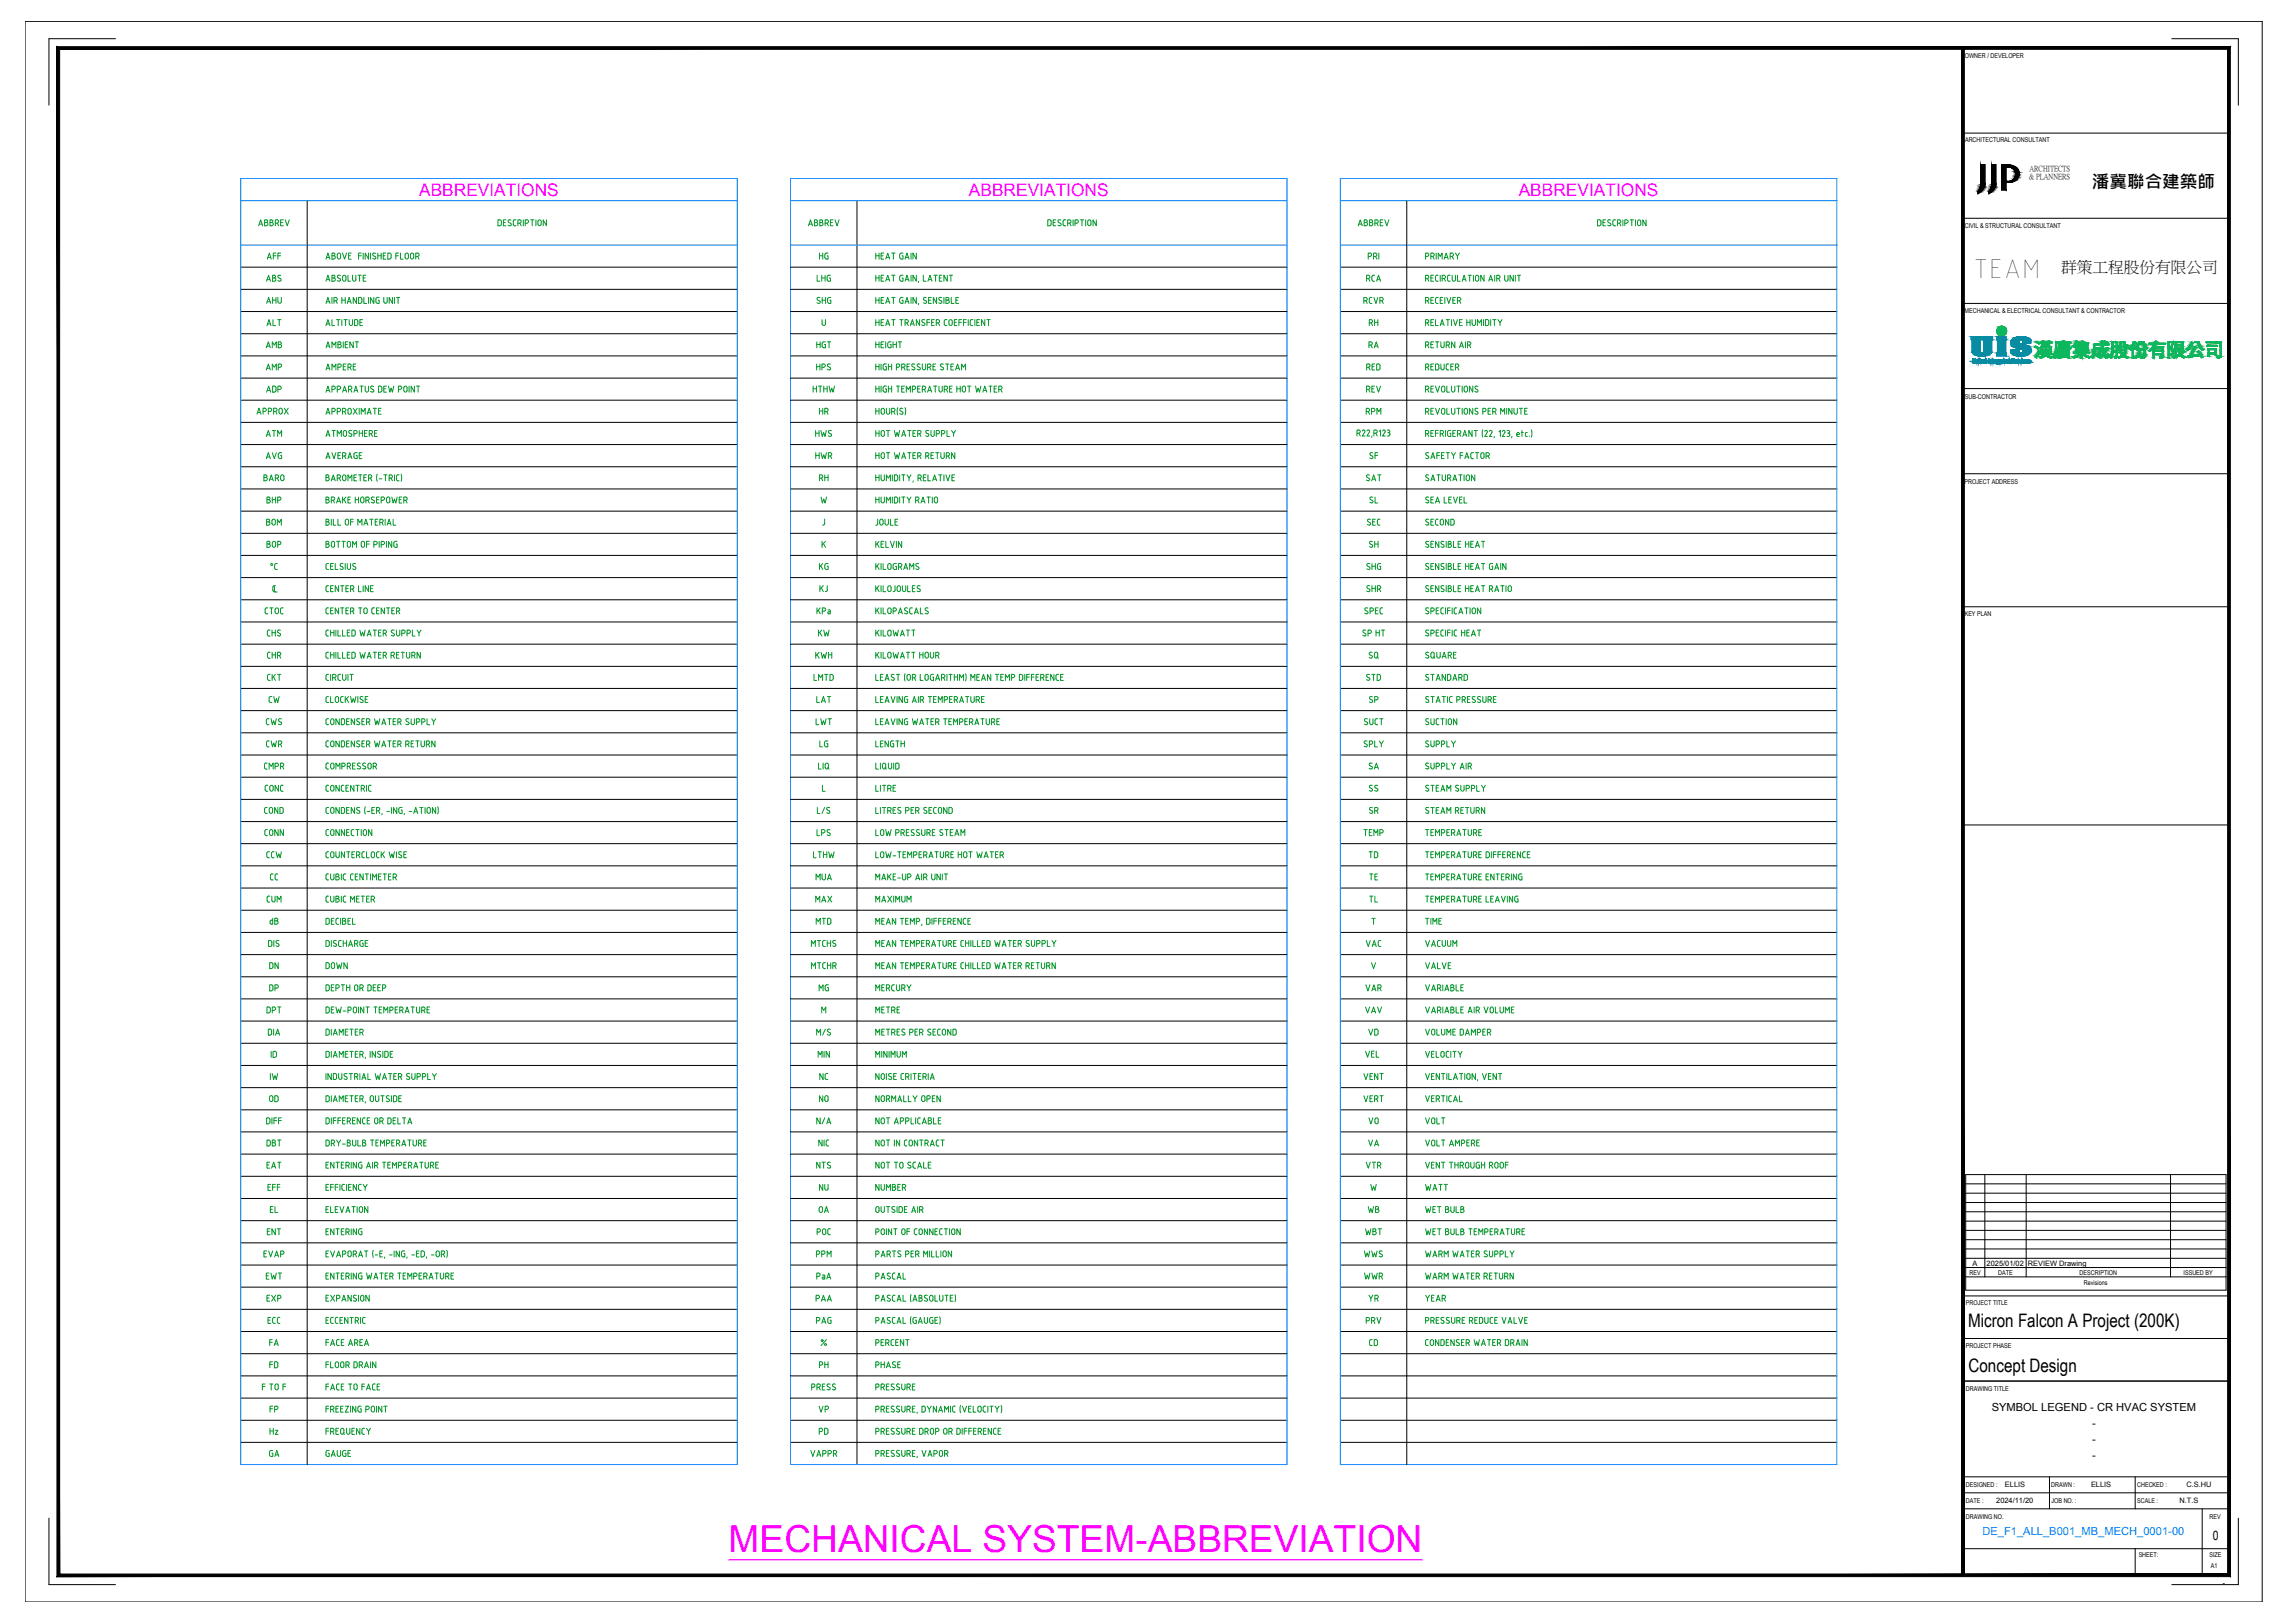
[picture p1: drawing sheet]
<svg xmlns="http://www.w3.org/2000/svg" width="860mm" height="610mm" viewBox="0 0 860 610" stroke-linecap="round" stroke-linejoin="round" font-family="sans-serif">
<defs><g id="words">
<text font-size="14" fill="#f0f" x="273.9" y="583.3">MECHANICAL SYSTEM-ABBREVIATION</text>
<text font-size="10.7" x="741.6" y="104.4">TEAM</text>
<g font-size="7.9" fill="#009525">
<text x="305.5" y="166.5">HWS</text>
<text x="518.9" y="191.6" transform="rotate(-90 518.9 191.6)">SL</text>
<text x="512.2" y="208.1">SH</text>
<text x="511.2" y="258.2">STD</text>
<text x="98.8" y="274.8">CWS</text>
<text x="512.2" y="299.9">SS</text>
<text x="511.5" y="474.8">WWS</text>
</g>
<g font-size="7.5" fill="#009525">
<text x="99.1" y="107.9">ABS</text>
<text x="304.8" y="116.4">SHG</text>
<text x="512.6" y="174.6">SF</text>
<text x="511.2" y="183.1">SAT</text>
<text x="511.5" y="199.7">SEC</text>
<text x="511.2" y="216.3">SHG</text>
<text x="511.2" y="224.7">SHR</text>
<text x="99.1" y="241.3">CHS</text>
<text x="512.2" y="249.8">SQ</text>
<text x="512.2" y="266.3">SP</text>
<text x="512.2" y="291.4">SA</text>
<text x="305.9" y="308">L/S</text>
<text x="512.2" y="308">SR</text>
<text x="305.9" y="316.4">LPS</text>
<text x="305.9" y="391.2">M/S</text>
<text x="305.9" y="441.3">NTS</text>
</g>
<g font-size="7">
<text x="739.8" y="498.6">Micron Falcon A Project (200K)</text>
<text x="740" y="515.6">Concept Design</text>
</g>
<text font-size="6.6" x="786.4" y="70.6">潘冀聯合建築師</text>
<g font-size="6.5" fill="#f0f">
<text x="157.6" y="73.6">ABBREVIATIONS</text>
<text x="364.2" y="73.6">ABBREVIATIONS</text>
<text x="570.9" y="73.6">ABBREVIATIONS</text>
</g>
<text font-size="5.9" x="774.8" y="102.4">群策工程股份有限公司</text>
<g font-size="5.7" fill="#009525">
<text x="99.1" y="98.8">AFF</text>
<text x="306.9" y="98.8">HG</text>
<text x="512.9" y="98.8">PRI</text>
<text x="534.8" y="98.8">PRIMARY</text>
<text x="99.1" y="115.4">AHU</text>
<text x="511.5" y="115.4">RCVR</text>
<text x="98.8" y="140.4">AMP</text>
<text x="121.4" y="140.4">AMPERE</text>
<text x="512.6" y="140.4">RED</text>
<text x="534.8" y="140.4">REDUCER</text>
<text x="95.2" y="157">APPROX</text>
<text x="121.4" y="157">APPROXIMATE</text>
<text x="306.9" y="157">HR</text>
<text x="512.2" y="157">RPM</text>
<text x="98.1" y="182">BARO</text>
<text x="306.9" y="182">RH</text>
<text x="99.1" y="207.1">BOP</text>
<text x="306.9" y="223.7">KJ</text>
<text x="99.1" y="248.7">CHR</text>
<text x="305.5" y="248.7">KWH</text>
<text x="305.5" y="273.8">LWT</text>
<text x="98.1" y="290.3">CMPR</text>
<text x="98.4" y="315.4">CONN</text>
<text x="511.5" y="315.4">TEMP</text>
<text x="534.8" y="315.4">TEMPERATURE</text>
<text x="100.5" y="332">CC</text>
<text x="99.1" y="340.4">CUM</text>
<text x="305.5" y="340.4">MAX</text>
<text x="328.1" y="340.4">MAXIMUM</text>
<text x="513.6" y="340.4">TL</text>
<text x="512.2" y="357">VAC</text>
<text x="534.8" y="357">VACUUM</text>
<text x="99.1" y="382.1">DPT</text>
<text x="328.1" y="382.1">METRE</text>
<text x="512.2" y="382.1">VAV</text>
<text x="512.2" y="398.6">VEL</text>
<text x="100.5" y="407.1">IW</text>
<text x="306.9" y="407.1">NC</text>
<text x="511.5" y="407.1">VENT</text>
<text x="305.9" y="423.7">N/A</text>
<text x="513.3" y="423.7">VO</text>
<text x="534.8" y="423.7">VOLT</text>
<text x="99.5" y="448.7">EFF</text>
<text x="306.9" y="448.7">NU</text>
<text x="328.1" y="448.7">NUMBER</text>
<text x="534.8" y="448.7">WATT</text>
<text x="305.9" y="465.3">POC</text>
<text x="98.1" y="473.8">EVAP</text>
<text x="305.5" y="473.8">PPM</text>
<text x="99.1" y="490.4">EXP</text>
<text x="305.5" y="490.4">PAA</text>
<text x="513.3" y="490.4">YR</text>
<text x="534.8" y="490.4">YEAR</text>
<text x="328.1" y="506.9">PERCENT</text>
<text x="513.6" y="506.9">CD</text>
<text x="100.2" y="515.4">FD</text>
<text x="306.9" y="515.4">PH</text>
<text x="100.2" y="532">FP</text>
<text x="306.6" y="532">VP</text>
<text x="100.2" y="540.5">Hz</text>
<text x="121.4" y="540.5">FREQUENCY</text>
<text x="306.6" y="540.5">PD</text>
</g>
<g font-size="5.3" fill="#009525">
<text x="96" y="86.1">ABBREV</text>
<text x="302.7" y="86.1">ABBREV</text>
<text x="509.4" y="86.1">ABBREV</text>
<text x="305.9" y="106.9">LHG</text>
<text x="512.6" y="106.9">RCA</text>
<text x="99.1" y="123.5">ALT</text>
<text x="121.4" y="123.5">ALTITUDE</text>
<text x="513.6" y="123.5">RH</text>
<text x="98.8" y="131.9">AMB</text>
<text x="121.4" y="131.9">AMBIENT</text>
<text x="305.9" y="131.9">HGT</text>
<text x="328.1" y="131.9">HEIGHT</text>
<text x="513.3" y="131.9">RA</text>
<text x="534.8" y="131.9">RETURN AIR</text>
<text x="99.1" y="148.5">ADP</text>
<text x="304.4" y="148.5">HTHW</text>
<text x="512.6" y="148.5">REV</text>
<text x="98.8" y="165.1">ATM</text>
<text x="98.8" y="173.6">AVG</text>
<text x="121.4" y="173.6">AVERAGE</text>
<text x="305.5" y="173.6">HWR</text>
<text x="328.1" y="173.6">HOT WATER RETURN</text>
<text x="99.1" y="190.1">BHP</text>
<text x="307.3" y="190.1">W</text>
<text x="99.1" y="198.6">BOM</text>
<text x="327.7" y="198.6">JOULE</text>
<text x="306.9" y="215.2">KG</text>
<text x="98.4" y="231.8">CTOC</text>
<text x="305.9" y="231.8">KPa</text>
<text x="306.6" y="240.2">KW</text>
<text x="328.1" y="240.2">KILOWATT</text>
<text x="99.1" y="256.8">CKT</text>
<text x="304.8" y="256.8">LMTD</text>
<text x="99.8" y="265.3">CW</text>
<text x="305.9" y="265.3">LAT</text>
<text x="99.1" y="281.9">CWR</text>
<text x="306.9" y="281.9">LG</text>
<text x="328.1" y="281.9">LENGTH</text>
<text x="98.4" y="298.4">CONC</text>
<text x="98.1" y="306.9">COND</text>
<text x="99.1" y="323.5">CCW</text>
<text x="304.4" y="323.5">LTHW</text>
<text x="328.1" y="323.5">LOW-TEMPERATURE HOT WATER</text>
<text x="513.3" y="323.5">TD</text>
<text x="305.5" y="332">MUA</text>
<text x="513.6" y="332">TE</text>
<text x="534.8" y="332">TEMPERATURE ENTERING</text>
<text x="100.2" y="348.5">dB</text>
<text x="305.5" y="348.5">MTD</text>
<text x="534.8" y="348.5">TIME</text>
<text x="100.2" y="365.1">DN</text>
<text x="121.4" y="365.1">DOWN</text>
<text x="303.7" y="365.1">MTCHR</text>
<text x="534.8" y="365.1">VALVE</text>
<text x="100.2" y="373.6">DP</text>
<text x="306.6" y="373.6">MG</text>
<text x="328.1" y="373.6">MERCURY</text>
<text x="512.2" y="373.6">VAR</text>
<text x="534.8" y="373.6">VARIABLE</text>
<text x="99.5" y="390.2">DIA</text>
<text x="121.4" y="390.2">DIAMETER</text>
<text x="513.3" y="390.2">VD</text>
<text x="534.8" y="390.2">VOLUME DAMPER</text>
<text x="104.8" y="398.6" transform="rotate(-90 104.8 398.6)">ID</text>
<text x="306.2" y="398.6">MIN</text>
<text x="328.1" y="398.6">MINIMUM</text>
<text x="100.2" y="415.2">OD</text>
<text x="306.9" y="415.2">NO</text>
<text x="328.1" y="415.2">NORMALLY OPEN</text>
<text x="511.5" y="415.2">VERT</text>
<text x="534.8" y="415.2">VERTICAL</text>
<text x="99.1" y="431.8">DBT</text>
<text x="121.4" y="431.8">DRY-BULB TEMPERATURE</text>
<text x="306.6" y="431.8">NIC</text>
<text x="513.3" y="431.8">VA</text>
<text x="534.8" y="431.8">VOLT AMPERE</text>
<text x="99.1" y="440.3">EAT</text>
<text x="512.2" y="440.3">VTR</text>
<text x="534.8" y="440.3">VENT THROUGH ROOF</text>
<text x="100.5" y="456.8">EL</text>
<text x="121.4" y="456.8">ELEVATION</text>
<text x="306.6" y="456.8">OA</text>
<text x="512.9" y="456.8">WB</text>
<text x="534.8" y="456.8">WET BULB</text>
<text x="99.1" y="465.3">ENT</text>
<text x="121.4" y="465.3">ENTERING</text>
<text x="512.2" y="465.3">WBT</text>
<text x="534.8" y="465.3">WET BULB TEMPERATURE</text>
<text x="98.8" y="481.9">EWT</text>
<text x="121.4" y="481.9">ENTERING WATER TEMPERATURE</text>
<text x="305.9" y="481.9">PaA</text>
<text x="511.9" y="481.9">WWR</text>
<text x="534.8" y="481.9">WARM WATER RETURN</text>
<text x="99.5" y="498.5">ECC</text>
<text x="305.5" y="498.5">PAG</text>
<text x="512.2" y="498.5">PRV</text>
<text x="100.2" y="506.9">FA</text>
<text x="307.3" y="506.9">%</text>
<text x="100.2" y="548.6">GA</text>
<text x="121.4" y="548.6">GAUGE</text>
<text x="303.4" y="548.6">VAPPR</text>
</g>
<text font-size="4.9" x="831.9" y="578.8">0</text>
<g font-size="4.2">
<text x="748.7" y="530.5">SYMBOL LEGEND - CR HVAC SYSTEM</text>
<text x="786.4" y="536.5">-</text>
<text x="786.4" y="542.5">-</text>
<text x="786.4" y="548.5">-</text>
</g>
<text font-size="4.2" fill="#007fff" x="745.2" y="576.7">DE_F1_ALL_B001_MB_MECH_0001-00</text>
<text font-size="3.5" x="835.6" y="596">-</text>
<g font-size="2.9">
<text x="762.9" y="64.4">ARCHITECTS</text>
<text x="762.7" y="67.3">&amp; PLANNERS</text>
</g>
<g font-size="2.8">
<text x="741.4" y="475.8">A</text>
<text x="746.8" y="475.8">2025/01/02</text>
<text x="762.3" y="475.6">REVIEW Drawing</text>
<text x="753.7" y="558.9">ELLIS</text>
<text x="786" y="558.9">ELLIS</text>
<text x="821.9" y="558.9">C.S.HU</text>
<text x="750.4" y="564.7">2024/11/20</text>
<text x="819.3" y="564.8">N.T.S</text>
</g>
<g font-size="2.5">
<text x="738.6" y="21.9">OWNER / DEVELOPER</text>
<text x="738.7" y="53.5">ARCHITECTURAL CONSULTANT</text>
<text x="738.6" y="85.6">CIVIL &amp; STRUCTURAL CONSULTANT</text>
<text x="738.5" y="117.8">MECHANICAL &amp; ELECTRICAL CONSULTANT &amp; CONTRACTOR</text>
<text x="738.6" y="149.9">SUB-CONTRACTOR</text>
<text x="738.5" y="182">PROJECT ADDRESS</text>
<text x="738.5" y="231.6">KEY PLAN</text>
<text x="740.3" y="479">REV</text>
<text x="751.1" y="479">DATE</text>
<text x="781.8" y="479">DESCRIPTION</text>
<text x="820.8" y="479">ISSUED BY</text>
<text x="783.3" y="482.9">Revisions</text>
<text x="739" y="490.6">PROJECT TITLE</text>
<text x="739" y="506.6">PROJECT PHASE</text>
<text x="739" y="522.6">DRAWING TITLE</text>
<text x="739" y="558.9">DESIGNED :</text>
<text x="771.1" y="558.9">DRAWN :</text>
<text x="803.3" y="558.9">CHECKED :</text>
<text x="739" y="564.9">DATE :</text>
<text x="771.2" y="564.9">JOB NO. :</text>
<text x="803.3" y="564.9">SCALE :</text>
<text x="739" y="570.7">DRAWING NO.</text>
<text x="830.6" y="570.7">REV</text>
<text x="803.9" y="585.2">SHEET:</text>
<text x="830.5" y="585.2">SIZE</text>
<text x="831.1" y="589.1">A1</text>
</g>
</g></defs>
<path d="M273.9 586.2h260.8" fill="none" stroke="#f0f" stroke-width=".38"/>
<g fill="none" stroke="#009525" stroke-width=".38">
<path d="M122.5 97.4l.8-2.3 .7 2.3M122.8 96.8h1M125.4 96.1l.5-.3v-.4l-1.1-.3v2.3h.6a.61 .61 0 0 0 .7-.7 .61 .61 0 0 0-.7-.6h-.6M126.8 96.8v-1.1a.61 .61 0 0 1 .6-.6 .61 .61 0 0 1 .6 .6v1.1M126.8 96.7a.61 .61 0 0 0 .6 .7 .61 .61 0 0 0 .6-.7M128.8 95.1l.7 2.3 .8-2.3M131 96.1h.8M132 95.1h-1v2.3h1M134.8 96.1h1M135.8 95.1h-1v2.3M136.5 95.1v2.3M138.5 95.1v2.3l-1.2-2.3v2.3"/>
<path d="M139.3 95.1v2.3M141 96.4l.2 .2a.63 .63 0 0 1-.3 .8 .63 .63 0 0 1-.9-.3M141.2 95.2a.59 .59 0 0 0-.9 0 .59 .59 0 0 0 0 .8l.7 .4M142 96.1h1.3M142 95.1v2.3M143.3 95.1v2.3M144 96.1h.8M145 95.1h-1v2.3h1M147 95.8v.9M147.1 95.8l-.5-.6-.8-.1v2.3l.8-.1 .5-.6M148.8 96.1h1M149.8 95.1h-1v2.3"/>
<path d="M150.5 95.1v2.3h1M152.3 95.7v1.1M152.3 95.7a.61 .61 0 0 1 .6-.6 .61 .61 0 0 1 .6 .6v1.1M152.3 96.7a.61 .61 0 0 0 .6 .7 .61 .61 0 0 0 .6-.7M154.3 96.8v-1.1a.61 .61 0 0 1 .6-.6 .61 .61 0 0 1 .6 .6v1.1M154.3 96.7a.61 .61 0 0 0 .6 .7 .61 .61 0 0 0 .6-.7M156.3 96.4h.6M156.9 96.3a.61 .61 0 0 0 .7-.6 .61 .61 0 0 0-.7-.6h-.6v2.3M157 96.4l.5 1M188.5 83.3v.9M188.5 83.3l-.4-.7h-.9v2.3l.9-.1 .4-.6M189.2 83.6h.7"/>
<path d="M190.2 82.6h-1v2.3h1M191.2 83.6l.7 .3M191.5 82.6l.6 .1M191.5 82.6l-.5 .4 .3 .5M192 83.9a.62 .62 0 0 1-.1 1 .62 .62 0 0 1-.9-.3M194 82.6l-.8 .1-.3 .5 .1 1.4 1 .3M194.7 83.9h.6M195.3 82.6h-.6v2.3M195.3 82.6a.61 .61 0 0 1 .6 .6 .61 .61 0 0 1-.6 .6M195.4 83.9l.5 1M196.7 82.6v2.3M197.4 83.9h.7"/>
<path d="M198.1 83.8a.61 .61 0 0 0 .6-.6 .61 .61 0 0 0-.6-.6h-.7v2.3M199.5 82.6h1.2M200.1 82.6v2.3M201.5 82.6v2.3M202.4 82.8h.9l.1 1.4a.61 .61 0 0 1-.6 .6 .61 .61 0 0 1-.6-.6zM205.4 82.6v2.3l-1.2-2.3v2.3M329.2 95.1v2.3M329.2 96.1h1.2M330.4 95.1v2.3M331.2 96.1h.8M332.2 95.1h-1v2.3h1M332.9 97.4l.8-2.3 .8 2.3"/>
<path d="M333.1 96.8h1.1M335.2 95.1h1.3M335.8 95.1v2.3M338.2 96.7l.6 .7M338.8 95.1h.7M338.8 95.1l-.5 .4-.1 1.3M339.1 96.1h.4v1.3h-.7M340.2 97.4l.7-2.3 .8 2.3M340.4 96.8h1.1M342.5 95.1v2.3M344.5 95.1v2.3l-1.3-2.3v2.3M394.4 82.6h-.5v2.3h.5"/>
<path d="M394.5 82.6l.6 .4 .1 1.2-.2 .5-.5 .2M395.9 83.6h.7M396.9 82.6h-1v2.3h1M397.9 83.6l.7 .3M398.1 82.6l.7 .1M398.1 82.6l-.4 .4 .2 .5M398.6 83.9a.62 .62 0 0 1 0 1 .62 .62 0 0 1-1-.3M400.6 82.6l-.7 .1-.3 .5 .1 1.4 .9 .3M401.3 83.9h.7M402 82.6h-.7v2.3M402 82.6a.61 .61 0 0 1 .6 .6 .61 .61 0 0 1-.6 .6M402.1 83.9l.5 1"/>
<path d="M403.4 82.6v2.3M404.1 83.9h.6M404.8 83.8a.61 .61 0 0 0 .6-.6 .61 .61 0 0 0-.7-.6h-.6v2.3M406.1 82.6h1.3M406.7 82.6v2.3M408.1 82.6v2.3M409.1 82.8h.8l.2 1.4a.61 .61 0 0 1-.6 .6 .61 .61 0 0 1-.6-.6zM412.1 82.6v2.3l-1.2-2.3v2.3M601.1 82.6h-.6v2.3h.6M601.1 82.6l.7 .4v1.2l-.2 .5-.5 .2M602.6 83.6h.7M603.5 82.6h-.9v2.3h.9"/>
<path d="M604.3 84.6l.8 .3M604.5 83.6l1.1 .6-.5 .6M605.4 82.7a.59 .59 0 0 0-.8 0 .59 .59 0 0 0 0 .8M606.8 84.9h.5M606.8 82.6h.5M606.9 82.6l-.6 .6 .1 1.4 .5 .3M608 83.9h.7M608.7 83.8a.61 .61 0 0 0 .6-.6 .61 .61 0 0 0-.6-.6h-.7v2.3M608.8 83.9l.5 1M610.1 82.6v2.3M610.8 83.9h.6M611.4 83.8a.61 .61 0 0 0 .6-.6 .61 .61 0 0 0-.6-.6h-.6v2.3"/>
<path d="M612.8 82.6h1.2M613.4 82.6v2.3M614.8 82.6v2.3M615.7 82.8h.9l.2 1.4a.61 .61 0 0 1-.6 .6 .61 .61 0 0 1-.6-.6zM618.8 82.6v2.3l-1.3-2.3v2.3M122.5 105.7l.8-2.3 .7 2.3M122.5 114l.8-2.2 .7 2.2M122.8 105.1h1M122.8 113.4h1M124.8 111.8v2.2M125.4 104.4l.5-.2v-.5l-1.1-.3v2.3h.6a.61 .61 0 0 0 .7-.6 .61 .61 0 0 0-.7-.6h-.6M125.5 113.1l.7-.1a.61 .61 0 0 0 .6-.6 .61 .61 0 0 0-.7-.6h-.6v2.2"/>
<path d="M126.3 113.1l.5 .9M126.8 105.4l.7 .3M127.3 103.4l-.5 .6 .9 .8M127.3 103.4l.6 .1M127.8 104.7l.2 .6-.4 .3M128.5 112.8h1.3M128.5 111.8v2.2M128.8 104.1v1M128.8 104.1a.61 .61 0 0 1 .6-.7 .61 .61 0 0 1 .6 .7M129.8 111.8v2.2M130 104.1v1a.61 .61 0 0 1-.6 .6 .61 .61 0 0 1-.6-.6M130.5 114l.8-2.2 .7 2.2"/>
<path d="M130.8 113.4h1M130.8 103.4v2.3h1M132.5 103.4v1.7M132.6 105.1a.61 .61 0 0 0 .6 .6 .61 .61 0 0 0 .6-.6M133.8 103.4v1.7M134 111.8v2.2l-1.2-2.2v2.2M134.5 103.4h1.3M135.2 103.4v2.3M135.3 111.7l.7 .5v1.4l-.4 .4h-.8v-2.2h.5M136.5 104.5h.8M136.8 111.8v2.2h1M137.5 103.4h-1v2.3h1"/>
<path d="M138.5 111.8v2.2M140.5 111.8v2.2l-1.2-2.2v2.2M142.1 112.8h.4v1.2l-.8-.1-.4-.5M142.5 111.8l-1 .2-.2 1.4M144.3 111.8v1.6M144.3 113.4a.61 .61 0 0 0 .6 .6 .61 .61 0 0 0 .6-.6M145.5 111.8v1.6M147.5 111.8v2.2l-1.2-2.2v2.2M148.3 111.8v2.2M149 111.8h1.3M149.6 111.8v2.2M329.2 112.8h1.2"/>
<path d="M329.2 104.5h1.2M329.2 103.4v2.3M329.2 111.8v2.2M330.4 103.4v2.3M330.4 111.8v2.2M331.2 112.8h.8M331.2 104.5h.8M332.2 111.8h-1v2.2h1M332.2 103.4h-1v2.3h1M332.9 114l.8-2.2 .8 2.2M332.9 105.7l.8-2.3 .8 2.3M333.1 105.1h1.1"/>
<path d="M333.1 113.4h1.1M335.2 111.8h1.3M335.2 103.4h1.3M335.8 103.4v2.3M335.8 111.8v2.2M338.2 104.1l.1 1.2 .5 .4M338.2 113.4l.6 .6M338.8 111.8h.7M338.8 103.4h.7M338.8 111.8l-.5 .4-.1 1.2M338.8 103.4l-.6 .7M339.1 112.8h.4v1.2h-.7"/>
<path d="M339.1 104.5h.4v1.2h-.7M340.2 114l.7-2.2 .8 2.2M340.2 105.7l.7-2.3 .8 2.3M340.4 105.1h1.1M340.4 113.4h1.1M342.5 103.4v2.3M342.5 111.8v2.2M344.5 111.8v2.2l-1.3-2.2v2.2M344.5 103.4v2.3l-1.3-2.3v2.3M345.3 114l-.1 .5M345.3 105.7l-.1 .5M347.1 103.4v2.3h1"/>
<path d="M347.1 113.8l.7 .2M347.3 112.7l1 .7-.4 .6M347.6 111.7l.6 .2M347.6 111.8l-.5 .4 .3 .5M348.8 105.7l.8-2.3 .7 2.3M349 105.1h1.1M349.1 112.8h.7M350.1 111.8h-1v2.2h1M351.1 103.4h1.2M351.7 103.4v2.3M352.1 111.8v2.2l-1.3-2.2v2.2M352.9 113.8l.7 .2"/>
<path d="M353.1 112.7l1 .7-.5 .6M353.1 104.5h.7M353.3 111.7l.7 .2M353.4 111.8l-.5 .4 .2 .5M354.1 103.4h-1v2.3h1M354.8 111.8v2.2M355.6 111.8l1.1 .2v.5l-.5 .3a.61 .61 0 0 1 .7 .6 .61 .61 0 0 1-.7 .6h-.6zM355.6 112.8h.6M356.1 103.4v2.3l-1.3-2.3v2.3M356.8 103.4h1.3M357.4 103.4v2.3M357.6 111.8v2.2h1"/>
<path d="M359.3 112.8h.8M360.3 111.8h-1v2.2h1M535.9 113.1l.6-.1a.61 .61 0 0 0 .6-.6 .61 .61 0 0 0-.6-.6h-.6v2.2M535.9 104.7h.6a.61 .61 0 0 0 .6-.6 .61 .61 0 0 0-.6-.7h-.6v2.3M536.6 113.1l.5 .9M536.6 104.7l.5 1M537.9 112.8h.7M537.9 104.5h.7M538.9 111.8h-1v2.2h1M538.9 103.4h-1v2.3h1M539.6 104l.1 1.1a.7 .7 0 0 0 .9 .6M539.7 113.5a.7 .7 0 0 0 .9 .5"/>
<path d="M540.2 111.8h.4M540.2 103.4h.4M540.2 111.7l-.5 .3-.1 1.5M540.2 103.4l-.5 .6M541.4 112.8h.7M541.4 103.4v2.3M542.1 104.7h.6M542.4 111.8h-1v2.2h1M542.7 103.4h-.6v2.3M542.8 103.4a.61 .61 0 0 1 .6 .7 .61 .61 0 0 1-.6 .6M542.9 104.7l.5 1M543.1 111.8v2.2"/>
<path d="M543.9 111.8l.7 2.2 .8-2.2M544.1 104v1.1a.7 .7 0 0 0 1 .6M544.7 103.4h.4M544.7 103.4l-.6 .6M545.9 103.4v1.7a.61 .61 0 0 0 .6 .6 .61 .61 0 0 0 .6-.6v-1.7M546.1 112.8h.8M547.1 111.8h-1v2.2h1M547.9 113.1l.6-.1a.61 .61 0 0 0 .6-.6 .61 .61 0 0 0-.6-.6h-.6v2.2M547.9 103.4v2.3h1M548.6 113.1l.5 .9M549.6 105.7l.8-2.3 .7 2.3M549.9 105.1h1"/>
<path d="M551.9 103.4h1.2M552.5 103.4v2.3M553.9 103.4v2.3M554.6 104.1a.61 .61 0 0 1 .7-.7 .61 .61 0 0 1 .6 .7M554.6 104.1v1a.61 .61 0 0 0 .7 .6 .61 .61 0 0 0 .6-.6v-1M557.9 103.4v2.3l-1.3-2.3v2.3M559.6 105.7l.8-2.3 .7 2.3M559.8 105.1h1.1M561.9 103.4v2.3M562.6 104.7h.6M563.2 103.4h-.6v2.3M563.3 103.4a.61 .61 0 0 1 .6 .7 .61 .61 0 0 1-.6 .6"/>
<path d="M563.4 104.7l.5 1M565.6 103.4v1.7a.61 .61 0 0 0 .7 .6 .61 .61 0 0 0 .6-.6v-1.7M568.9 103.4v2.3l-1.3-2.3v2.3M569.6 103.4v2.3M570.4 103.4h1.2M571 103.4v2.3M307 136.8v2.3M307 137.8h1.2M308.2 136.8v2.3M309 138h.6M309 120.1v1.6M309.6 136.8h-.6v2.3"/>
<path d="M309.6 136.8a.61 .61 0 0 1 .6 .6 .61 .61 0 0 1-.6 .6M310.3 120.1v1.6a.61 .61 0 0 1-.6 .6 .61 .61 0 0 1-.6-.6M311.3 137.7l.6 .4M312 138.1l.1 .1a.63 .63 0 0 1-.3 .9 .63 .63 0 0 1-.8-.3M312.1 136.9a.59 .59 0 0 0-.8-.1 .59 .59 0 0 0 0 .9M329.2 121.1h1.2M329.2 120.1v2.3M329.2 136.8v2.3M329.2 137.8h1.2M330.4 120.1v2.3M330.4 136.8v2.3M331.2 121.1h.8"/>
<path d="M331.2 136.8v2.3M332.2 120.1h-1v2.3h1M332.6 136.8h.6M332.6 136.8l-.6 .6v1.2l.6 .4M332.8 137.8h.4v1.3h-.6M332.9 122.4l.8-2.3 .8 2.3M333.1 121.7h1.1M334 137.8h1.2M334 136.8v2.3M335.2 120.1h1.3M335.2 136.8v2.3M335.8 120.1v2.3"/>
<path d="M337 138h.6M337.6 136.8h-.6v2.3M337.6 136.8a.61 .61 0 0 1 .6 .6 .61 .61 0 0 1-.6 .6M338.2 120.1h1.3M338.8 120.1v2.3M338.9 138h.7M339.6 136.8h-.7v2.3M339.6 136.8a.61 .61 0 0 1 .6 .6 .61 .61 0 0 1-.6 .6M339.7 138l.5 1.1M340.2 121.4h.6a.61 .61 0 0 0 .6-.7 .61 .61 0 0 0-.6-.6h-.6v2.3M340.9 137.8h.8M340.9 121.4l.5 1"/>
<path d="M342 136.8h-1.1v2.3h1.1M342.2 122.4l.8-2.3 .7 2.3M342.4 121.7h1.1M343 137.7l.7 .4a.6 .6 0 0 1 0 .9 .6 .6 0 0 1-1-.2M343.8 136.9a.59 .59 0 0 0-.8-.1 .59 .59 0 0 0 0 .9M345 137.7l.7 .4M345.2 136.8l.6 .1M345.2 136.8l-.4 .3 .2 .6M345.7 120.1v2.3l-1.2-2.3v2.3M345.7 138.1l.2 .1a.63 .63 0 0 1-.3 .9 .63 .63 0 0 1-.9-.3M346.7 136.8v1.6M347.6 120.2a.6 .6 0 0 0-.8 0 .6 .6 0 0 0 0 .8l.8 .5a.63 .63 0 0 1-.3 .9 .63 .63 0 0 1-.8-.3"/>
<path d="M348 136.8v1.6a.61 .61 0 0 1-.6 .6 .61 .61 0 0 1-.7-.6M348.4 121.1h1M348.7 138h.6M349.3 136.8h-.6v2.3M349.3 136.8a.61 .61 0 0 1 .7 .6 .61 .61 0 0 1-.7 .6M349.4 120.1h-1v2.3M349.4 138l.6 1.1M350.2 121.1h.7M350.7 137.8h.7M351.2 120.1h-1v2.3h1M351.7 136.8h-1v2.3h1M351.9 121.4h.7a.61 .61 0 0 0 .6-.7 .61 .61 0 0 0-.6-.6h-.7v2.3"/>
<path d="M352.7 121.4l.5 1M353.7 137.7l.7 .4M354 136.8l-.5 .3 .2 .6M354 136.8l.6 .1M354.4 138.1a.6 .6 0 0 1 0 .9 .6 .6 0 0 1-.9-.2M355.5 136.8h1.2M356 120.1l-.8 .1-.2 .5v1.4l1 .3M356.1 136.8v2.3M356.7 120.8v.9M356.7 120.7a.61 .61 0 0 1 .6-.6 .61 .61 0 0 1 .7 .6v1a.61 .61 0 0 1-.7 .6 .61 .61 0 0 1-.6-.6M357.4 137.8h.8M358.5 136.8h-1.1v2.3h1.1"/>
<path d="M358.7 121.1h.7M359.2 139.1l.7-2.3 .8 2.3M359.4 138.4h1.1M359.7 120.1h-1v2.3h1M360.5 121.1h1M361.5 139.1v-2.3l.7 1.2 .8-1.2v2.3M361.5 120.1h-1v2.3M362.2 121.1h1M363.2 120.1h-1v2.3M364 120.1v2.3M365.7 120.1a.71 .71 0 0 0-1 .6v1.1a.7 .7 0 0 0 1 .6M366.5 120.1v2.3"/>
<path d="M367.2 121.1h.7M368.2 120.1h-1v2.3h1M370.2 120.1v2.3l-1.2-2.3v2.3M371 120.1h1.2M371.6 120.1v2.3M535.9 121.4h.6a.61 .61 0 0 0 .6-.7 .61 .61 0 0 0-.6-.6h-.6v2.3M536.6 121.4l.5 1M537.9 121.1h.7M538.9 120.1h-1v2.3h1M539.6 120.1v2.3h1M541.4 122.4l.7-2.3 .8 2.3M541.6 121.7h1.1"/>
<path d="M543.6 120.1h1.3M544.3 120.1v2.3M545.6 120.1v2.3M546.4 120.1l.7 2.3 .8-2.3M548.6 121.1h.8M549.6 120.1h-1v2.3h1M551.4 121.1h1.2M551.4 120.1v2.3M552.6 120.1v2.3M553.4 120.1v1.6M554.6 120.1v1.6a.61 .61 0 0 1-.6 .6 .61 .61 0 0 1-.6-.6M555.4 122.4v-2.3l.7 1.3 .8-1.3v2.3"/>
<path d="M557.6 120.1v2.3M558.4 120.1h.8l.4 .4v1.4l-.4 .4-.8 .1zM560.4 120.1v2.3M561.1 120.1h1.3M561.7 120.1v2.3M563.1 120.1l.8 1.1 .7-1.1M563.9 121.2v1.2M122.5 147.4l.8-2.3 .7 2.3M122.8 146.8h1M124.8 146.4h.6M125.4 146.3a.61 .61 0 0 0 .7-.6 .61 .61 0 0 0-.7-.6h-.6v2.3M126.8 146.4h.6"/>
<path d="M127.4 146.3a.61 .61 0 0 0 .6-.6 .61 .61 0 0 0-.6-.6h-.6v2.3M128.8 147.4l.7-2.3 .8 2.3M129 146.8h1.1M131 146.4h.6M131.7 146.3a.61 .61 0 0 0 .6-.6 .61 .61 0 0 0-.7-.6h-.6v2.3M131.8 146.4l.5 1M133 147.4l.8-2.3 .7 2.3M133.3 146.8h1M135.3 145.1h1.2M135.9 145.1v2.3M137.3 145.1v1.7M137.3 146.7a.61 .61 0 0 0 .6 .6 .61 .61 0 0 0 .6-.6"/>
<path d="M138.5 145.1v1.7M139.8 145.1l-.5 .6 .9 .7M139.8 145.1l.6 .1M140.3 146.4l.1 .2a.63 .63 0 0 1-.3 .8 .63 .63 0 0 1-.8-.3M143.5 145.8v.9M143.6 145.8l-.4-.6-.9-.1v2.3l.9-.1 .4-.7M144.3 146.1h.7M145.3 145.1h-1v2.3h1M146 145.1l.5 2.3 .5-1.5 .5 1.5 .5-2.3M149.8 146.4h.6M150.4 145.1h-.6v2.3M150.4 145.1a.61 .61 0 0 1 .6 .6 .61 .61 0 0 1-.6 .6"/>
<path d="M151.8 146.8v-1.1a.61 .61 0 0 1 .6-.6 .61 .61 0 0 1 .6 .6v1.1M151.8 146.7a.61 .61 0 0 0 .6 .6 .61 .61 0 0 0 .6-.6M153.8 145.1v2.3M155.8 145.1v2.3l-1.3-2.3v2.3M156.5 145.1h1.3M157.2 145.1v2.3M329.2 146.1h1.2M329.2 154.5h1.2M329.2 145.1v2.3M329.2 153.4v2.3M330.4 145.1v2.3M330.4 153.4v2.3"/>
<path d="M331.2 145.1v2.3M331.2 154.1v1M331.2 154.1a.61 .61 0 0 1 .7-.7 .61 .61 0 0 1 .6 .7M331.2 155.1a.61 .61 0 0 0 .7 .6 .61 .61 0 0 0 .6-.6M332.4 154.1v1M332.8 146.1h.4v1.3l-.9-.1-.3-.6M333.2 145.1l-1.1 .2-.1 1.5M333.2 153.4v1.7M334 146.1h1.2M334 145.1v2.3M334.5 153.4v1.7a.61 .61 0 0 1-.7 .6 .61 .61 0 0 1-.6-.6M335.2 154.7h.6"/>
<path d="M335.2 145.1v2.3M335.8 153.4h-.6v2.3M335.8 153.4a.61 .61 0 0 1 .7 .7 .61 .61 0 0 1-.7 .6M335.9 154.7l.6 1M337 145.1h1.2M337.5 153.2l-.3 1.4 .3 1.3M337.6 145.1v2.3M338.7 153.4l-.5 .6 1.2 .9a.63 .63 0 0 1-.4 .8 .63 .63 0 0 1-.8-.3M338.7 153.4l.7 .1M338.9 146.1h.8M340 145.1h-1.1v2.3h1.1M340.2 153.2l.3 1.4-.3 1.3"/>
<path d="M340.7 147.4v-2.3l.7 1.3 .8-1.3v2.3M343 146.4h.6M343.6 146.3a.61 .61 0 0 0 .6-.6 .61 .61 0 0 0-.6-.6h-.6v2.3M345 146.1h.7M345.9 145.1h-.9v2.3h.9M346.7 146.4h.6M347.4 146.3a.61 .61 0 0 0 .6-.6 .61 .61 0 0 0-.7-.6h-.6v2.3M347.5 146.4l.5 1M348.7 147.4l.7-2.3 .8 2.3M348.9 146.8h1.1M350.9 145.1h1.3M351.6 145.1v2.3"/>
<path d="M353 145.1v1.7M353 146.7a.61 .61 0 0 0 .6 .6 .61 .61 0 0 0 .6-.6M354.2 145.1v1.7M355 146.4h.6M355.6 146.3a.61 .61 0 0 0 .6-.6 .61 .61 0 0 0-.6-.6h-.6v2.3M355.7 146.4l.5 1M356.9 146.1h.8M358 145.1h-1.1v2.3h1.1M359.7 146.1h1.3M359.7 145.1v2.3M361 145.1v2.3M361.7 146.8v-1.1a.61 .61 0 0 1 .6-.6 .61 .61 0 0 1 .7 .6v1.1"/>
<path d="M361.7 146.7a.61 .61 0 0 0 .6 .6 .61 .61 0 0 0 .7-.6M363.7 145.1h1.2M364.3 145.1v2.3M366.7 145.1l.5 2.3 .5-1.5 .5 1.5 .5-2.3M369.5 147.4l.7-2.3 .8 2.3M369.7 146.8h1M371.7 145.1h1.2M372.3 145.1v2.3M373.7 146.1h.8M374.7 145.1h-1v2.3h1M375.4 146.4h.7M376.1 146.3a.61 .61 0 0 0 .6-.6 .61 .61 0 0 0-.6-.6h-.7v2.3"/>
<path d="M376.2 146.4l.5 1M535.9 154.7h.6a.61 .61 0 0 0 .6-.7 .61 .61 0 0 0-.6-.6h-.6v2.3M535.9 146.4h.6M536.5 146.3a.61 .61 0 0 0 .6-.6 .61 .61 0 0 0-.6-.6h-.6v2.3M536.6 146.4l.5 1M536.6 154.7l.5 1M537.9 146.1h.7M537.9 154.5h.7M538.9 145.1h-1v2.3h1M538.9 153.4h-1v2.3h1M539.6 145.1l.8 2.3 .7-2.3M539.6 153.4l.8 2.3 .7-2.3"/>
<path d="M541.9 146.8v-1.1a.61 .61 0 0 1 .6-.6 .61 .61 0 0 1 .6 .6v1.1M541.9 154.1v1a.61 .61 0 0 0 .6 .6 .61 .61 0 0 0 .6-.6v-1M541.9 146.7a.61 .61 0 0 0 .6 .6 .61 .61 0 0 0 .6-.6M541.9 154.1a.61 .61 0 0 1 .6-.7 .61 .61 0 0 1 .6 .7M543.9 145.1v2.3h1M543.9 153.4v2.3h1M545.6 153.4l.1 1.7a.61 .61 0 0 0 .6 .6 .61 .61 0 0 0 .6-.6v-1.7M545.6 145.1v1.7M545.7 146.7a.61 .61 0 0 0 .6 .6 .61 .61 0 0 0 .6-.6M546.9 145.1v1.7M547.6 145.1h1.3M547.6 153.4h1.3"/>
<path d="M548.2 145.1v2.3M548.2 153.4v2.3M549.6 145.1v2.3M549.6 153.4v2.3M550.4 145.7v1.1M550.4 154.1v1M550.4 145.7a.61 .61 0 0 1 .6-.6 .61 .61 0 0 1 .6 .6v1.1M550.4 146.7a.61 .61 0 0 0 .6 .6 .61 .61 0 0 0 .6-.6M550.4 154.1a.61 .61 0 0 1 .6-.7 .61 .61 0 0 1 .6 .7M551.6 154.1v1a.61 .61 0 0 1-.6 .6 .61 .61 0 0 1-.6-.6M553.6 145.1v2.3l-1.2-2.3v2.3M553.6 153.4v2.3l-1.2-2.3v2.3"/>
<path d="M554.9 153.4l.6 .1M554.9 153.4l-.5 .6 1 .8M555.3 146.4a.6 .6 0 0 1 0 1 .6 .6 0 0 1-.9-.3M555.3 154.8a.6 .6 0 0 1 0 .9 .6 .6 0 0 1-.9-.3M555.5 145.2a.57 .57 0 0 0-.8 0 .57 .57 0 0 0 0 .8l.7 .4M557.4 154.7h.6M558 153.4h-.6v2.3M558 153.4a.61 .61 0 0 1 .6 .7 .61 .61 0 0 1-.6 .6M559.4 154.5h.7M560.4 153.4h-1v2.3h1M561.1 154.7h.7a.61 .61 0 0 0 .6-.7 .61 .61 0 0 0-.7-.6h-.6v2.3M561.9 154.7l.5 1"/>
<path d="M564.1 155.7v-2.3l.8 1.3 .7-1.3v2.3M566.4 153.4v2.3M568.4 153.4v2.3l-1.3-2.3v2.3M569.1 153.4l.1 1.7a.61 .61 0 0 0 .6 .6 .61 .61 0 0 0 .6-.6v-1.7M571.1 153.4h1.3M571.7 153.4v2.3M573.1 154.5h.8M574.1 153.4h-1v2.3h1M122.5 164l.8-2.2 .7 2.2M122.5 179.4h.6M122.8 163.4h1M123.2 179.4a.61 .61 0 0 1 .6 .7 .61 .61 0 0 1-.6 .6"/>
<path d="M123.2 179.4l.4-.2v-.5l-1.1-.2v2.2h.6M124.8 161.8h1.2M125.4 161.8v2.2M126.8 164v-2.2l.7 1.3 .8-1.3v2.2M126.8 179.7h.6a.61 .61 0 0 0 .6-.6 .61 .61 0 0 0-.6-.6h-.6v2.2M127.5 179.7l.5 1M128.8 179.1v1M128.8 179.1a.61 .61 0 0 1 .6-.6 .61 .61 0 0 1 .6 .6v1a.61 .61 0 0 1-.6 .6 .61 .61 0 0 1-.6-.6M129.2 162h.9l.2 1.4a.64 .64 0 0 1-.6 .6 .64 .64 0 0 1-.7-.6zM131.1 163.8l.7 .2M131.3 162.8l.7 .3M131.5 161.8l-.4 .4 .2 .5"/>
<path d="M131.6 161.7l.6 .2M132 163.1l.3 .5-.5 .4M133 163.1l.7-.1a.61 .61 0 0 0 .6-.6 .61 .61 0 0 0-.7-.6h-.6v2.2M133 179.4h.8M134 178.5h-1v2.2h1M134.8 178.5h1.2M135 162.8h1.3M135 161.8v2.2M135.4 178.5v2.2M136.3 161.8v2.2M136.8 179.4h.7M137 162.8h.8"/>
<path d="M137.8 178.5h-1v2.2h1M138 161.8h-1v2.2h1M138.5 179.7h.7a.61 .61 0 0 0 .6-.6 .61 .61 0 0 0-.7-.6h-.6v2.2M138.8 163.1l.6-.1a.61 .61 0 0 0 .6-.6 .61 .61 0 0 0-.6-.6h-.6v2.2M139.3 179.7l.5 1M139.5 163.1l.5 .9M140.8 162.8h.7M141.8 161.8h-1v2.2h1M141.8 178.2l-.3 1.3 .3 1.4M142.5 179.9h1M144.3 178.5h1.2M144.9 178.5v2.2"/>
<path d="M146.3 179.7h.6a.61 .61 0 0 0 .6-.6 .61 .61 0 0 0-.6-.6h-.6v2.2M147 179.7l.5 1M148.3 178.5v2.2M150 178.5l-.9 .2-.1 1.4a.7 .7 0 0 0 1 .6M150.8 178.2l.2 1.3-.2 1.4M329.2 162.8h1.2M329.2 161.8v2.2M329.2 178.5v2.2M329.2 179.4h1.2M330.4 161.8v2.2M330.4 178.5v2.2M331.2 162.4v1"/>
<path d="M331.2 178.5v1.6M331.2 162.4a.61 .61 0 0 1 .7-.6 .61 .61 0 0 1 .6 .6M331.2 163.4a.61 .61 0 0 0 .7 .6 .61 .61 0 0 0 .6-.6M332.4 162.4v1M332.4 178.5v1.6M333.2 161.8h1.3M333.8 161.8v2.2M335.4 178.5v2.2M336.2 161.8l.5 2.2 .5-1.5 .5 1.5 .5-2.2M336.7 178.5h-.5v2.2h.5M336.8 178.4l.6 .4 .1 1.2M338.2 178.5v2.2"/>
<path d="M338.9 164l.8-2.2 .7 2.2M338.9 178.5h1.3M339.2 163.4h1M339.6 178.5v2.2M340.9 178.5l.8 1.1 .8-1.1M341.2 161.8h1.3M341.7 179.6v1.1M341.8 161.8v2.2M343.2 162.8h.7M344.2 161.8h-1v2.2h1M345 163.1h.6M345.1 179.7h.6"/>
<path d="M345.6 161.8h-.6v2.2M345.6 161.8a.61 .61 0 0 1 .6 .6 .61 .61 0 0 1-.6 .6l.6 1M345.7 178.5h-.6v2.2M345.7 178.5a.61 .61 0 0 1 .6 .6 .61 .61 0 0 1-.6 .6M345.8 179.7l.5 1M347.1 179.4h.7M348.1 178.5h-1v2.2h1M348.2 162.8l.7 .3M348.5 161.8l-.5 .4 .2 .5M348.5 161.7l.6 .2M348.8 178.5v2.2h1M348.9 163.1a.61 .61 0 0 1 0 .9 .61 .61 0 0 1-.9-.2"/>
<path d="M350 161.8v1.6a.61 .61 0 0 0 .6 .6 .61 .61 0 0 0 .6-.6v-1.6M351.9 163.1l.7-.1a.61 .61 0 0 0 .6-.6 .61 .61 0 0 0-.6-.6h-.7v2.2M352.8 178.5h1.3M353.5 178.5v2.2M353.9 163.1l.7-.1a.61 .61 0 0 0 .6-.6 .61 .61 0 0 0-.6-.6h-.7v2.2M354.8 178.5v2.2M355.6 178.5l.7 2.2 .8-2.2M356 161.8v2.2h.9M357.7 161.8l.8 1.1 .7-1.1M357.8 179.4h.8M358.5 162.9v1.1M358.8 178.5h-1v2.2h1"/>
<path d="M510.1 162.8h.6M510.7 161.6h-.6v2.3M510.7 161.6a.61 .61 0 0 1 .6 .6 .61 .61 0 0 1-.6 .6M510.8 162.8l.5 1.1M512.6 161.6l.5 .6-1 1.7h1M512.6 161.6l-.5 .4M514.4 161.6l.4 .6-1 1.7h1M514.4 161.6l-.6 .4M515.7 163.9l-.1 .5M516.5 162.8h.6M517.1 161.6h-.6v2.3M517.1 161.6a.61 .61 0 0 1 .6 .6 .61 .61 0 0 1-.6 .6"/>
<path d="M517.2 162.8l.5 1.1M518.5 162.1l.5-.5v2.3M520.2 161.6l.5 .6-1 1.7h1M520.2 161.6l-.5 .4M521.4 161.6l1 .3v.4l-.4 .3M521.4 163.9h.6M521.7 162.6h.3M522 162.6l.5 .5M522.5 163.1l-.1 .5-.4 .2M535.9 163.1l.6-.1a.61 .61 0 0 0 .6-.6 .61 .61 0 0 0-.6-.6h-.6v2.2M536.1 171.1l.7 .3a.61 .61 0 0 1 0 1 .61 .61 0 0 1-.9-.3M536.1 179.4l.7 .3a.6 .6 0 0 1 0 1 .6 .6 0 0 1-.9-.3"/>
<path d="M536.6 163.1l.5 .9M537 170.2a.59 .59 0 0 0-.8 0 .59 .59 0 0 0 0 .8M537 178.5a.59 .59 0 0 0-.8 0 .59 .59 0 0 0 0 .9M537.9 172.4l.7-2.3 .8 2.3M537.9 162.8h.7M538.1 171.7h1M538.9 161.8h-1v2.2h1M539.6 162.8h1M540.1 171.1h1M540.1 178.5h1.3M540.6 161.8h-1v2.2M540.8 178.5v2.2"/>
<path d="M541.1 170.1h-1v2.3M541.4 163.1l.6-.1a.61 .61 0 0 0 .6-.6 .61 .61 0 0 0-.6-.6h-.6v2.2M541.9 171.1h.7M542.1 178.5v1.6a.61 .61 0 0 0 .7 .6 .61 .61 0 0 0 .6-.6v-1.6M542.1 163.1l.5 .9M542.9 170.1h-1v2.3h1M543.4 161.8v2.2M543.6 170.1h1.3M544.1 179.7h.6M544.3 170.1v2.3M544.7 178.5h-.6v2.2M544.7 161.8h.7"/>
<path d="M544.8 178.5a.61 .61 0 0 1 .6 .6 .61 .61 0 0 1-.6 .6M544.8 161.8l-.7 .6 .1 1.3 .6 .3M544.9 179.7l.5 1M545 162.8h.4v1.2h-.7M545.6 170.1l.8 1.2 .7-1.2M546.1 162.8h.8M546.4 171.3v1.1M547.1 161.8h-1v2.2h1M547.9 163.1l.6-.1a.61 .61 0 0 0 .6-.6 .61 .61 0 0 0-.6-.6h-.6v2.2M548.4 178.5h1.2M548.6 163.1l.5 .9M548.9 171.1h1"/>
<path d="M549 178.5v2.2M549.9 170.1h-1v2.3M549.9 164l.7-2.2 .8 2.2M550.1 163.4h1.1M550.4 178.5v2.2M550.6 172.4l.8-2.3 .7 2.3M550.8 171.7h1.1M551.1 179.1v1M551.2 179.1a.61 .61 0 0 1 .6-.6 .61 .61 0 0 1 .6 .6v1a.59 .59 0 0 1-.7 .6 .59 .59 0 0 1-.5-.6M553.4 161.8v2.2l-1.3-2.2v2.2M553.9 170.1a.71 .71 0 0 0-1 .6v1.1a.7 .7 0 0 0 1 .6M554.1 161.8h1.3"/>
<path d="M554.4 178.5v2.2l-1.3-2.2v2.2M554.6 170.1h1.3M554.8 161.8v2.2M555.2 170.1v2.3M557.4 161.5l-.3 1.4 .3 1.4M557.9 170.8v.9M557.9 170.7a.61 .61 0 0 0-.6-.6 .61 .61 0 0 0-.6 .6l-.1 1a.64 .64 0 0 0 .7 .6 .64 .64 0 0 0 .6-.6M558.6 171.4h.7M558.6 161.8l.5 .2v.5M558.6 161.7l-.5 .4M559 162.5l-.9 1.5h1M559.3 171.4a.61 .61 0 0 0 .6-.7 .61 .61 0 0 0-.6-.6h-.7v2.3"/>
<path d="M559.4 171.4l.5 1M560.4 161.7l-.5 .4M560.4 161.8l.4 .2v.5M560.8 162.5l-.9 1.5h1M561.7 164l-.1 .5M563.5 162.3l.5-.5v2.2M565.3 161.8l.4 .2v.5M565.3 161.7l-.5 .4M565.7 162.5l-.9 1.5h.9M566.5 161.8h.5M566.5 164h.5M566.7 162.8h.3"/>
<path d="M567 161.8l.5 .5-.5 .5 .4 .2 .1 .5-.5 .5M568.4 164l-.2 .5M571.1 163.1v.2h-1M571.1 163l-.4-.5-.6 .6 .3 .8 .7 .1M571.9 162.5h.7M572.1 161.8v2.2M573.8 162.5h.3M573.8 162.5l-.3 .2-.1 .9 .2 .4h.5M574.9 163.9v.1M575.6 161.5l.3 1.4-.3 1.4M122.5 187.8h.6M123.1 195.1h-.6v2.3l.7-.1a.61 .61 0 0 0 .6-.6 .61 .61 0 0 0-.6-.6h-.7"/>
<path d="M123.2 187.8a.61 .61 0 0 1 .6 .6 .61 .61 0 0 1-.6 .6M123.2 187.8l.4-.3v-.5l-1.1-.2v2.2h.6M123.2 195.1l.4 .5-.4 .5M124.5 180.7l.8-2.2 .7 2.2M124.5 188h.7M124.5 195.1v2.3M124.7 180.1h1.1M125.2 186.8h-.7v2.2M125.2 186.8a.61 .61 0 0 1 .6 .6 .61 .61 0 0 1-.6 .6M125.3 195.1v2.3h1M125.3 188l.5 1M126.5 189l.8-2.2 .7 2.2"/>
<path d="M126.7 188.4h1.1M127 195.1v2.3h1M128.8 186.8v2.2M129.3 187.6l.7 1.4M129.8 196.8v-1.1a.61 .61 0 0 1 .6-.6 .61 .61 0 0 1 .6 .6v1.1M129.8 196.7a.61 .61 0 0 0 .6 .6 .61 .61 0 0 0 .6-.6M130 186.8l-1.2 1.4M130.8 180.7v-2.2l.7 1.2 .8-1.2v2.2M130.8 187.8h.8M131.8 186.8h-1v2.2h1M131.8 196.1h1M132.8 195.1h-1v2.3"/>
<path d="M133.5 187.8h1.3M133.5 186.8v2.2M134.5 197.4v-2.3l.8 1.3 .7-1.3v2.3M134.8 186.8v2.2M135.5 187.4v1M135.6 187.4a.61 .61 0 0 1 .6-.6 .61 .61 0 0 1 .6 .6v1a.61 .61 0 0 1-.6 .6 .61 .61 0 0 1-.6-.6M136.8 197.4l.7-2.3 .8 2.3M137 196.8h1.1M137.5 188h.7M138.2 186.8h-.7v2.2M138.2 186.8a.61 .61 0 0 1 .6 .6 .61 .61 0 0 1-.6 .6M138.3 188l.5 1"/>
<path d="M139 195.1h1.3M139.6 195.1v2.3M140 186.8l-.4 .6 .9 .7a.61 .61 0 0 1 0 .9 .61 .61 0 0 1-.9-.2M140.1 186.8l.6 .1M141 196.1h.8M141.5 187.8h.8M142 195.1h-1v2.3h1M142.5 186.8h-1v2.2h1M142.8 196.4h.6M143.3 188h.6M143.4 195.1h-.6v2.3M143.4 195.1a.61 .61 0 0 1 .6 .6 .61 .61 0 0 1-.6 .6"/>
<path d="M143.5 196.4l.5 1M143.9 186.8h-.6v2.2M143.9 186.8a.61 .61 0 0 1 .7 .6 .61 .61 0 0 1-.7 .6M144.8 195.1v2.3M145.5 186.9h.9l.1 1.5a.64 .64 0 0 1-.6 .6 .64 .64 0 0 1-.6-.6zM145.5 197.4l.8-2.3 .7 2.3M145.7 196.8h1.1M147.3 186.8l.5 2.2 .5-1.5 .5 1.5 .5-2.2M147.8 195.1v2.3h1M150.1 187.8h.7M151 186.8h-.9v2.2h.9M151.8 188h.6"/>
<path d="M152.4 186.8h-.6v2.2M152.4 186.8a.61 .61 0 0 1 .7 .6 .61 .61 0 0 1-.7 .6M152.6 188l.4 1M310 196.8l-.2 .4-.6 .1M310 195.1v1.7M329.2 187.8h1.2M329.2 186.8v2.2M330.4 186.8v2.2M331.2 186.8v1.6M331.2 188.4a.61 .61 0 0 0 .7 .6 .61 .61 0 0 0 .6-.6M331.2 180.1a.61 .61 0 0 0 .7 .6 .61 .61 0 0 0 .6-.6M332.4 186.8v1.6"/>
<path d="M333.2 189v-2.2l.8 1.2 .7-1.2v2.2M333.2 180.7v-2.2l.8 1.2 .7-1.2v2.2M335.4 186.8v2.2M336.7 186.8h-.5v2.2h.5M336.8 186.8l.5 .2 .2 .5-.1 1.1-.6 .4M337.5 180l-.2 .5-.5 .2M338.2 186.8v2.2M338.9 186.8h1.3M339.6 186.8v2.2M340.9 186.8l.8 1.1 .8-1.1M341.7 187.9v1.1M343.3 180.7l-.1 .5"/>
<path d="M344.2 188h.6M344.8 186.8h-.6v2.2M344.9 186.8a.61 .61 0 0 1 .6 .6 .61 .61 0 0 1-.6 .6M345 188l.5 1M346.2 189l.7-2.2 .8 2.2M346.4 188.4h1.1M348.4 186.8h1.3M349.1 186.8v2.2M350.5 186.8v2.2M350.6 180.7l.7-2.2 .8 2.2M350.8 180.1h1.1M351.4 186.9h.9l.2 1.5a.64 .64 0 0 1-.7 .6 .64 .64 0 0 1-.6-.6z"/>
<path d="M536.1 196.1l.7 .3a.6 .6 0 0 1 0 1 .6 .6 0 0 1-.9-.3M536.1 187.7l.7 .4a.6 .6 0 0 1 0 .9 .6 .6 0 0 1-.9-.2M536.4 186.8l.6 .1M536.4 186.8l-.5 .4 .3 .5M537 195.2a.57 .57 0 0 0-.8 0 .57 .57 0 0 0 0 .8M537.9 180.7l.7-2.2 .8 2.2M537.9 196.1h.7M537.9 187.8h.7M538.1 180.1h1M538.9 195.1h-1v2.3h1M538.9 186.8h-1v2.2h1M539.6 189l.8-2.2 .7 2.2"/>
<path d="M539.8 188.4h1.1M540.2 195.1h.4M540.2 195.1l-.6 .6 .1 1.1 .2 .5 .7 .1M541.4 196.8v-1.1a.61 .61 0 0 1 .6-.6 .61 .61 0 0 1 .6 .6v1.1M541.4 196.7a.61 .61 0 0 0 .6 .6 .61 .61 0 0 0 .6-.6M542.9 186.8v2.2h1M544.6 195.1v2.3l-1.2-2.3v2.3M544.6 187.8h.8M545.6 186.8h-1v2.2h1M545.9 195.1h-.5v2.3l.8-.1 .4-.7M545.9 195.1l.5 .2 .2 .5M546.1 180.7l.8-2.2 .7 2.2"/>
<path d="M546.3 180.1h1.1M546.4 186.8l.7 2.2 .8-2.2M546.6 195.8v.9M548.6 187.8h.8M549.6 186.8h-1v2.2h1M550.4 186.8v2.2h1M103.2 213.5l.6 .5M103.8 214h.5M103.8 211.8h.5M103.8 211.8l-.5 .3-.1 1.4M122.5 213.5a.7 .7 0 0 0 1 .5M123.2 204.4l.4-.2v-.5l-1.1-.3v2.3h.7a.61 .61 0 0 0 .6-.6 .61 .61 0 0 0-.6-.6h-.7"/>
<path d="M123.5 211.8a.7 .7 0 0 0-1 .6v1.1M124.3 212.8h.7M124.5 204.1v1M124.6 204.1a.61 .61 0 0 1 .6-.7 .61 .61 0 0 1 .6 .7M124.6 205.1a.61 .61 0 0 0 .6 .6 .61 .61 0 0 0 .6-.6M125.3 211.8h-1v2.2h1M125.8 204.1v1M126 211.8v2.2h1M126.5 203.4h1.3M127.2 203.4v2.3M128 212.8l.8 .3a.6 .6 0 0 1-.1 1 .6 .6 0 0 1-.9-.3M128.3 211.7l.6 .2"/>
<path d="M128.3 211.8l-.5 .4 .3 .5M128.5 203.4h1.3M129.1 203.4v2.3M129.8 211.8v2.2M130.5 211.8v1.6a.61 .61 0 0 0 .7 .6 .61 .61 0 0 0 .6-.6v-1.6M130.5 204.1a.61 .61 0 0 1 .7-.7 .61 .61 0 0 1 .6 .7M130.5 204.1v1a.61 .61 0 0 0 .7 .6 .61 .61 0 0 0 .6-.6v-1M132.5 205.7v-2.3l.8 1.3 .7-1.3v2.3M132.6 213.8l.7 .2M132.8 212.8l1 .6-.5 .6M133 211.7l.7 .2M133.1 211.8l-.5 .4 .2 .5"/>
<path d="M135.8 204.1a.61 .61 0 0 1 .6-.7 .61 .61 0 0 1 .6 .7M135.8 204.1v1a.61 .61 0 0 0 .6 .6 .61 .61 0 0 0 .6-.6v-1M137.8 204.5h1M138.8 203.4h-1v2.3M140.5 204.7h.7a.61 .61 0 0 0 .6-.7 .61 .61 0 0 0-.6-.6h-.7v2.3M142.5 203.4v2.3M143.3 204.7h.6M143.9 203.4h-.6v2.3M143.9 203.4a.61 .61 0 0 1 .7 .7 .61 .61 0 0 1-.7 .6M145.3 203.4v2.3M147.3 203.4v2.3l-1.3-2.3v2.3M148 204.1v1"/>
<path d="M148.9 204.5h.4v1.2l-.9-.1-.3-.5M149.3 203.4l-.9 .1-.3 .6M309 203.4v2.3M309.5 204.3l.8 1.4M310.3 203.4l-1.3 1.4M329.2 203.4v2.3M329.2 211.8v2.2M329.7 204.3l.8 1.4M329.7 212.6l.8 1.4M330.4 203.4l-1.2 1.4M330.4 211.8l-1.2 1.4M331.2 204.5h.8"/>
<path d="M331.2 211.8v2.2M332 211.8v2.2h1M332.2 203.4h-1v2.3h1M333 203.4v2.3h1M333.9 212h.9l.2 1.4a.64 .64 0 0 1-.7 .6 .64 .64 0 0 1-.6-.6zM334.7 203.4l.8 2.3 .7-2.3M337 211.8h-.9l-.4 .6 .2 1.4 1.1 .2v-1.2h-.4M337 203.4v2.3M337.7 213h.7M338.4 211.8h-.7v2.2M338.4 211.8a.61 .61 0 0 1 .6 .6 .61 .61 0 0 1-.6 .6M338.5 213l.4 1"/>
<path d="M338.9 203.4v2.3l-1.2-2.3v2.3M339.7 214l.8-2.2 .7 2.2M339.9 213.4h1.1M342 214v-2.2l.7 1.2 .8-1.2v2.2M344.5 212.8l.9 .4a.63 .63 0 0 1-.3 .9 .63 .63 0 0 1-.9-.3M344.7 211.8l-.4 .4 .2 .5M344.7 211.7l.7 .2M536.1 204.4l.7 .4a.6 .6 0 0 1 0 .9 .6 .6 0 0 1-.9-.3M536.1 212.8l.7 .3a.6 .6 0 0 1 0 1 .6 .6 0 0 1-.9-.3M536.4 211.7l.6 .2M536.4 211.8l-.5 .4 .3 .5M537 203.6a.57 .57 0 0 0-.8-.1 .57 .57 0 0 0 0 .9"/>
<path d="M537.9 204.5h.7M537.9 212.8h.7M538.9 203.4h-1v2.3h1M538.9 211.8h-1v2.2h1M540.9 203.4v2.3l-1.3-2.3v2.3M540.9 211.8v2.2l-1.3-2.2v2.2M541.7 205.4l.7 .3M541.7 213.8l.7 .2M541.9 212.8l1 .6-.5 .6M542.1 211.8l-.4 .4 .2 .5M542.1 211.7l.7 .2M542.8 203.6a.59 .59 0 0 0-.9-.1 .59 .59 0 0 0 0 .9l1 .7-.5 .6"/>
<path d="M543.6 203.4v2.3M543.6 211.8v2.2M544.4 211.8l1 .2v.5l-.4 .3a.64 .64 0 0 1 .6 .6 .64 .64 0 0 1-.6 .6h-.6zM544.4 212.8h.6M545 204.4l.4-.2v-.5l-1-.3v2.3h.6a.61 .61 0 0 0 .6-.6 .61 .61 0 0 0-.6-.6h-.6M546.4 203.4v2.3h1M546.4 211.8v2.2h1M548.1 204.5h.8M548.1 212.8h.8M549.1 203.4h-1v2.3h1M549.1 211.8h-1v2.2h1M550.9 204.5h1.2"/>
<path d="M550.9 203.4v2.3M550.9 211.8v2.2M550.9 212.8h1.2M552.1 203.4v2.3M552.1 211.8v2.2M552.9 204.5h.7M552.9 212.8h.7M553.9 203.4h-1v2.3h1M553.9 211.8h-1v2.2h1M554.6 205.7l.8-2.3 .7 2.3M554.6 214l.8-2.2 .7 2.2M554.8 205.1h1.1"/>
<path d="M554.8 213.4h1.1M556.9 203.4h1.2M556.9 211.8h1.2M557.5 203.4v2.3M557.5 211.8v2.2M561.1 211.8h-.8l-.4 .6 .2 1.4 1 .2v-1.2h-.4M561.9 214l.7-2.2 .8 2.2M562.1 213.4h1M564.1 211.8v2.2M566.1 211.8v2.2l-1.2-2.2v2.2M103.2 220.2v2.3h1M103.5 220.1l-.9 .3v1.4a.7 .7 0 0 0 .9 .6"/>
<path d="M122.5 237.3v1.2a.7 .7 0 0 0 1 .5M123.1 236.8h.4M123.1 236.8l-.6 .5M123.5 220.1l-.9 .3-.1 1.4a.7 .7 0 0 0 1 .6M123.5 228.5l-.9 .2-.1 1.4a.7 .7 0 0 0 1 .6M124.3 237.8h1.2M124.3 229.5h.7M124.3 221.1h.7M124.3 236.8v2.2M125.3 220.1h-1v2.3h1M125.3 228.5h-1v2.2h1M125.5 236.8v2.2"/>
<path d="M126.3 236.8v2.2M127 236.8v2.2h1M127.3 220.1v2.3l-1.3-2.3v2.3M127.3 228.5v2.2l-1.3-2.2v2.2M128 228.5h1.3M128 220.1h1.3M128.6 220.1v2.3M128.6 228.5v2.2M128.8 236.8v2.2h1M130 229.5h.8M130 221.1h.8M130.5 237.8h.8"/>
<path d="M131 220.1h-1v2.3h1M131 228.5h-1v2.2h1M131.5 236.8h-1v2.2h1M131.8 229.7h.6a.61 .61 0 0 0 .6-.6 .61 .61 0 0 0-.6-.6h-.6v2.2M131.8 221.4h.6M132.4 221.3a.61 .61 0 0 0 .6-.6 .61 .61 0 0 0-.6-.6h-.6v2.3M132.5 221.4l.5 1M132.5 229.7l.5 1M132.8 236.8h-.5v2.2h.5M132.8 236.8l.5 .2 .2 .5v1.1l-.7 .4M134.8 220.1v2.3h1M134.8 228.5h1.2"/>
<path d="M135.3 236.8l.5 2.2 .5-1.4 .5 1.4 .5-2.2M135.4 228.5v2.2M136.5 220.1v2.3M136.8 229.1v1M136.8 229.1a.61 .61 0 0 1 .6-.6 .61 .61 0 0 1 .6 .6v1a.61 .61 0 0 1-.6 .6 .61 .61 0 0 1-.6-.7M138 239l.8-2.2 .7 2.2M138.2 238.4h1.1M138.5 220.1v2.3l-1.2-2.3v2.3M139.3 221.1h.7M140.3 220.1h-1v2.3h1M140.3 236.8h1.2M140.8 228.5h-.7l-.3 .5v1.4l1 .3"/>
<path d="M140.9 236.8v2.2M141.5 229.5h.8M142.3 237.8h.7M142.5 228.5h-1v2.2h1M143.3 236.8h-1v2.2h1M144 238h.7a.61 .61 0 0 0 .6-.6 .61 .61 0 0 0-.7-.6h-.6v2.2M144.5 228.5v2.2l-1.2-2.2v2.2M144.8 238l.5 1M145.3 228.5h1.2M145.9 228.5v2.2M147.3 229.5h.7M147.3 237.7l.7 .4"/>
<path d="M147.5 236.8l-.4 .4 .2 .5M147.6 236.8l.6 .1M148 238.1a.6 .6 0 0 1 0 .9 .6 .6 0 0 1-.9-.3M148.3 228.5h-1v2.2h1M149 236.8v1.6a.61 .61 0 0 0 .7 .6 .61 .61 0 0 0 .6-.6v-1.6M149 229.7h.7a.61 .61 0 0 0 .6-.6 .61 .61 0 0 0-.7-.6h-.6v2.2M149.8 229.7l.5 1M151 238h.7a.61 .61 0 0 0 .6-.6 .61 .61 0 0 0-.6-.6h-.7v2.2M153 238h.7a.61 .61 0 0 0 .6-.6 .61 .61 0 0 0-.6-.6h-.7v2.2M155 236.8v2.2h1M156.8 236.8l.7 1.1 .8-1.1M157.5 237.9v1.1"/>
<path d="M329.2 220.1v2.3M329.2 228.5v2.2M329.7 221l.8 1.4M329.7 229.3l.8 1.4M330.4 220.1l-1.2 1.4M330.4 228.5l-1.2 1.3M331.2 220.1v2.3M331.2 228.5v2.2M332 220.1v2.3h1M332 228.5v2.2h1M333.9 220.3h.9l.2 1.4a.64 .64 0 0 1-.7 .6 .64 .64 0 0 1-.6-.6zM333.9 228.6h.9l.2 1.4a.64 .64 0 0 1-.7 .7 .64 .64 0 0 1-.6-.6z"/>
<path d="M335.7 229.7h.6a.61 .61 0 0 0 .7-.6 .61 .61 0 0 0-.7-.6h-.6v2.2M336.5 220.1l-.1 2-.7 .3M337.2 220.8v.9M337.3 220.7a.61 .61 0 0 1 .6-.6 .61 .61 0 0 1 .6 .6v1a.61 .61 0 0 1-.6 .6 .61 .61 0 0 1-.6-.6M337.7 230.7l.8-2.2 .7 2.2M337.9 230.1h1.1M339.2 220.1v1.6M340 230.5l.7 .2M340.2 229.4l1 .7-.4 .6M340.5 220.1v1.6a.61 .61 0 0 1-.6 .6 .61 .61 0 0 1-.7-.6M341.1 228.5a.59 .59 0 0 0-.8 0 .59 .59 0 0 0 0 .9M341.2 220.1v2.3h1"/>
<path d="M343 228.5h-.8l-.2 .5v1.4l1 .3M343 221.1h.7M343.7 230.7l.8-2.2 .7 2.2M343.9 220.1h-.9v2.3h.9M343.9 230.1h1.1M345 221.1l.7 .3M345.7 221.4a.62 .62 0 0 1 0 1 .62 .62 0 0 1-1-.3M345.9 220.2a.6 .6 0 0 0-.9 0 .6 .6 0 0 0 0 .8M346 228.5v2.2h.9M347.7 230.5l.8 .2M348.2 228.4l.6 .1M348.2 228.5l-.4 .5 .9 .8"/>
<path d="M348.7 229.7l.3 .6-.5 .4M512.8 236.8l.6 .1M512.8 236.8l-.5 .6 .9 .7M513 230.5l.8 .2M513.2 238.1a.6 .6 0 0 1 0 .9 .6 .6 0 0 1-.9-.3M514.2 228.5a.6 .6 0 0 0-.9 0 .6 .6 0 0 0 0 .9l.9 .7-.4 .6M514.3 238h.6a.61 .61 0 0 0 .6-.6 .61 .61 0 0 0-.6-.6h-.6v2.2M515 229.7h.7a.61 .61 0 0 0 .6-.6 .61 .61 0 0 0-.7-.6h-.6v2.2M517 229.5h.8M517.3 237.8h1.2M517.3 236.8v2.2M518 228.5h-1v2.2h1"/>
<path d="M518.5 236.8v2.2M519.2 236.8h1.3M519.8 228.5a.71 .71 0 0 0-1.1 .5l.1 1.1a.7 .7 0 0 0 1 .6M519.9 236.8v2.2M535.9 230.5l.8 .2M536.1 229.4l1 .7-.5 .6M536.1 221.1l.7 .3a.61 .61 0 0 1 0 1 .61 .61 0 0 1-.9-.3M536.1 237.7l.8 .4M536.4 236.8l.6 .1M536.4 236.8l-.5 .4 .3 .5M536.8 238.1a.6 .6 0 0 1 0 .9 .6 .6 0 0 1-.9-.3M537 228.5a.59 .59 0 0 0-.8 0 .59 .59 0 0 0 0 .9"/>
<path d="M537 220.2a.59 .59 0 0 0-.8 0 .59 .59 0 0 0 0 .8M537.9 238h.6a.61 .61 0 0 0 .6-.6 .61 .61 0 0 0-.6-.6h-.6v2.2M537.9 229.7h.6a.61 .61 0 0 0 .6-.6 .61 .61 0 0 0-.6-.6h-.6v2.2M537.9 221.1h.7M538.9 220.1h-1v2.3h1M539.9 237.8h.7M539.9 229.5h.7M540.9 236.8h-1v2.2h1M540.9 228.5h-1v2.2h1M540.9 220.1v2.3l-1.3-2.3v2.3M541.6 237.3l.1 1.5 .5 .2M541.7 222.1l.7 .3"/>
<path d="M541.9 221.1l1 .6-.5 .6M542.2 239h.4M542.2 236.8h.4M542.2 230.7h.4M542.2 228.5h.4M542.2 236.8l-.6 .5M542.2 228.4l-.6 .6 .1 1.4 .5 .3M542.8 220.2a.6 .6 0 0 0-.9 0 .6 .6 0 0 0 0 .8M543.4 228.5v2.2M543.4 236.8v2.2M543.6 220.1v2.3M544.1 237.8h1"/>
<path d="M544.1 229.5h1M544.4 220.1l1 .3v.5l-.4 .2a.61 .61 0 0 1 .6 .6 .61 .61 0 0 1-.6 .6l-.6 .1zM544.4 221.1h.6M545.1 236.8h-1v2.2M545.1 228.5h-1v2.2M545.9 228.5v2.2M545.9 236.8v2.2M546.4 220.1v2.3h1M546.6 237.3v1.2a.7 .7 0 0 0 1 .5M547.2 236.8h.4M547.2 236.8l-.6 .5M547.6 228.5l-.9 .2-.1 1.4a.7 .7 0 0 0 1 .6"/>
<path d="M548.1 221.1h.8M548.4 230.7l.7-2.2 .8 2.2M548.6 230.1h1M549.1 220.1h-1v2.3h1M549.4 237.8h1.2M549.4 236.8v2.2M550.6 236.8v2.2M550.6 228.5h1.3M550.9 220.1v2.3M550.9 221.1h1.2M551.3 228.5v2.2M551.4 237.8h.7"/>
<path d="M552.1 220.1v2.3M552.4 236.8h-1v2.2h1M552.6 228.5v2.2M552.9 221.1h.7M553.1 239l.8-2.2 .7 2.2M553.3 238.4h1.1M553.4 229.1v1M553.4 229.1a.61 .61 0 0 1 .6-.6 .61 .61 0 0 1 .6 .6v1a.61 .61 0 0 1-.6 .6 .61 .61 0 0 1-.6-.7M553.9 220.1h-1v2.3h1M554.6 222.4l.8-2.3 .7 2.3M554.8 221.7h1.1M555.4 236.8h1.2"/>
<path d="M556 236.8v2.2M556.6 228.5v2.2l-1.2-2.2v2.2M556.9 220.1h1.2M557.5 220.1v2.3M559.9 221.4h.6M560.5 221.3a.61 .61 0 0 0 .6-.6 .61 .61 0 0 0-.6-.6h-.6v2.3M560.6 221.4l.5 1M561.9 222.4l.7-2.3 .8 2.3M562.1 221.7h1M564.1 220.1h1.3M564.8 220.1v2.3M566.1 220.1v2.3"/>
<path d="M566.9 220.8v.9M566.9 220.7a.61 .61 0 0 1 .6-.6 .61 .61 0 0 1 .6 .6v1a.61 .61 0 0 1-.6 .6 .61 .61 0 0 1-.6-.6M122.5 246.8a.7 .7 0 0 0 1 .6M123.1 245.1h.4M123.1 245.1l-.5 .3-.1 1.4M123.5 253.4l-.7 .1-.3 .5 .1 1.4 .9 .3M124.3 246.1h1.2M124.3 245.1v2.3M124.3 253.4v2.3M125 254.7h.7M125.5 245.1v2.3M125.7 253.4h-.7v2.3"/>
<path d="M125.7 253.4a.61 .61 0 0 1 .6 .6 .61 .61 0 0 1-.6 .7l.6 1M126.3 245.1v2.3M127 245.1v2.3h1M128 253.4l-.7 .1-.3 .5 .1 1.4 .9 .3M128.8 245.1v2.3h1M128.8 253.4v1.7M130 253.4v1.7a.61 .61 0 0 1-.6 .6 .61 .61 0 0 1-.6-.6M130.5 246.1h.8M130.8 253.4v2.3M131.5 245.1h-1v2.3h1M131.5 253.4h1.3M132.2 253.4v2.3"/>
<path d="M132.8 245.1h-.5v2.3h.5M132.8 245.1l.5 .2 .2 .5M133.5 245.8v1.2l-.7 .4M135.3 245.1l.5 2.3 .5-1.5 .5 1.5 .5-2.3M138 247.4l.8-2.3 .7 2.3M138.2 246.7h1.1M140.3 245.1h1.2M140.9 245.1v2.3M142.3 246.1h.7M143.3 245.1h-1v2.3h1M144 246.4h.6M144.6 245.1h-.6v2.3"/>
<path d="M144.7 245.1a.61 .61 0 0 1 .6 .6 .61 .61 0 0 1-.6 .6M144.8 246.4l.5 1M147 246.4h.6M147.6 245.1h-.6v2.3M147.7 245.1a.61 .61 0 0 1 .6 .6 .61 .61 0 0 1-.6 .6M147.8 246.4l.5 1M149 246.1h.8M150 245.1h-1v2.3h1M150.8 245.1h1.2M151.4 245.1v2.3M152.8 245.1v1.6M152.8 246.7a.61 .61 0 0 0 .6 .6 .61 .61 0 0 0 .6-.6"/>
<path d="M154 245.1v1.6M154.8 246.4h.6M155.4 245.1h-.6v2.3M155.4 245.1a.61 .61 0 0 1 .6 .6 .61 .61 0 0 1-.6 .6M155.5 246.4l.5 1M158 245.1v2.3l-1.2-2.3v2.3M329.2 253.4v2.3h1M329.2 245.1v2.3M329.7 246l.8 1.4M330.4 245.1l-1.2 1.4M330.9 254.5h.8M331.2 245.1v2.3"/>
<path d="M332 245.1v2.3h1M332 253.4h-1.1v2.3h1.1M332.7 255.7l.7-2.3 .8 2.3M332.9 255.1h1.1M333.7 246.7v-1a.61 .61 0 0 1 .7-.6 .61 .61 0 0 1 .6 .6v1M333.7 246.7a.61 .61 0 0 0 .7 .6 .61 .61 0 0 0 .6-.6M335 255.4l.7 .3M335.7 245.1l.5 2.3 .5-1.5 .5 1.5 .5-2.3M336.1 253.6a.59 .59 0 0 0-.9-.1 .59 .59 0 0 0 0 .9l1 .7-.5 .6M337 253.4h1.2M337.6 253.4v2.3M338.5 247.4l.7-2.3 .8 2.3"/>
<path d="M338.7 246.7h1.1M340.2 253.2l-.2 1.4 .2 1.3M340.7 245.1h1.3M340.9 254.1l.1 1a.61 .61 0 0 0 .6 .6 .61 .61 0 0 0 .6-.6v-1M341 254a.61 .61 0 0 1 .6-.6 .61 .61 0 0 1 .6 .6M341.3 245.1v2.3M342.7 245.1h1.2M343 254.7h.6a.61 .61 0 0 0 .6-.7 .61 .61 0 0 0-.6-.6h-.6v2.3M343.4 245.1v2.3M343.7 254.7l.5 1M345.7 246.1h1.2M345.7 245.1v2.3"/>
<path d="M345.9 253.4v2.3h1M346.9 245.1v2.3M347.7 246.7l.1-1a.61 .61 0 0 1 .6-.6 .61 .61 0 0 1 .6 .6v1M347.7 254a.61 .61 0 0 1 .6-.6 .61 .61 0 0 1 .6 .6M347.7 254.1v1a.61 .61 0 0 0 .6 .6 .61 .61 0 0 0 .6-.6v-1M347.8 246.7a.61 .61 0 0 0 .6 .6 .61 .61 0 0 0 .6-.6M349.7 245.1v1.6M349.7 254.1v1M349.7 246.7a.61 .61 0 0 0 .7 .6 .61 .61 0 0 0 .6-.6M350.6 254.5h.3v1.2l-.8-.1-.4-.5M350.9 253.4l-.8 .1-.4 .5M351 245.1v1.6"/>
<path d="M351.7 255.7l.8-2.3 .7 2.3M351.7 246.4h.6M351.9 255.1h1.1M352.3 245.1h-.6v2.3M352.3 245.1a.61 .61 0 0 1 .7 .6 .61 .61 0 0 1-.7 .6M352.5 246.4l.5 1M353.9 254.7h.7a.61 .61 0 0 0 .6-.7 .61 .61 0 0 0-.6-.6h-.7v2.3M354.7 254.7l.5 1M356 253.4v2.3M356.7 253.4h1.3M357.3 253.4v2.3M358.7 254.5h1.2"/>
<path d="M358.7 253.4v2.3M359.9 253.4v2.3M360.7 255.7v-2.3l.8 1.3 .7-1.3v2.3M363 253.2l.2 1.4-.2 1.3M364.9 255.7v-2.3l.8 1.3 .8-1.3v2.3M367.2 254.5h.7M368.2 253.4h-1v2.3h1M369 255.7l.7-2.3 .7 2.3M369.2 255.1h1M372.4 253.4v2.3l-1.2-2.3v2.3M374.2 253.4h1.2M374.8 253.4v2.3"/>
<path d="M376.2 254.5h.8M377.2 253.4h-1v2.3h1M377.9 255.7v-2.3l.8 1.3 .8-1.3v2.3M380.2 254.7h.6a.61 .61 0 0 0 .7-.7 .61 .61 0 0 0-.7-.6h-.6v2.3M383.2 253.4l.9 .1 .3 .4v1.4l-.3 .3-.9 .1zM385.2 253.4v2.3M385.9 254.5h1.1M387 253.4h-1.1v2.3M387.7 254.5h1M388.7 253.4h-1v2.3M389.5 254.5h.7M390.5 253.4h-1v2.3h1"/>
<path d="M391.2 254.7h.6M391.8 253.4h-.6v2.3M391.8 253.4a.61 .61 0 0 1 .7 .6 .61 .61 0 0 1-.7 .7M392 254.7l.5 1M393.2 254.5h.7M394.2 253.4h-1v2.3h1M396.2 253.4v2.3l-1.2-2.3v2.3M398 253.4l-.8 .1-.3 .5 .1 1.4 1 .3M398.7 254.5h.7M399.7 253.4h-1v2.3h1M536.1 246.1l.7 .3a.6 .6 0 0 1 0 1 .6 .6 0 0 1-.9-.3M536.1 254.4l.7 .4a.6 .6 0 0 1 0 .9 .6 .6 0 0 1-.9-.3"/>
<path d="M536.4 245.1l.6 .1M536.4 245.1l-.5 .4 .3 .6M537 253.6a.57 .57 0 0 0-.8-.1 .57 .57 0 0 0 0 .9M537.9 245.7v1M537.9 253.4h1.2M537.9 245.7a.61 .61 0 0 1 .6-.6 .61 .61 0 0 1 .6 .6v1M537.9 246.7a.61 .61 0 0 0 .6 .6 .61 .61 0 0 0 .6-.6M538.5 253.4v2.3M538.8 246.9l.6 .5M539.9 255.7l.7-2.3 .8 2.3M540.1 255.1h1M540.1 245.1v1.6"/>
<path d="M540.2 246.7a.61 .61 0 0 0 .6 .6 .61 .61 0 0 0 .6-.6M541.4 245.1v1.6M542.1 247.4l.8-2.3 .7 2.3M542.4 246.7h1M543.4 253.4v2.3l-1.3-2.3v2.3M544.4 246.4h.6M545 245.1h-.6v2.3M545 245.1a.61 .61 0 0 1 .6 .6 .61 .61 0 0 1-.6 .6M545.1 246.4l.5 1M545.4 254.2v.8M545.4 254.1l-.4-.6-.9-.1v2.3l.9-.1 .4-.6M546.1 255.7l.8-2.3 .7 2.3"/>
<path d="M546.3 255.1h1.1M546.4 246.1h.7M547.4 245.1h-1v2.3h1M548.4 254.7h.6a.61 .61 0 0 0 .6-.7 .61 .61 0 0 0-.6-.6h-.6v2.3M549.1 254.7l.5 1M550.4 253.4l.8 .1 .4 .4v1.4l-.4 .3-.8 .1zM122.5 263.4a.7 .7 0 0 0 1 .6M123.5 261.8a.7 .7 0 0 0-1 .5v1.2M123.5 278.5l-.9 .2-.1 1.4a.7 .7 0 0 0 1 .6M123.5 270.1l-.9 .3-.1 1.4a.7 .7 0 0 0 1 .6M124.3 261.8v2.2h1M124.3 270.7v1.1"/>
<path d="M124.3 279.1v1M124.3 279.1a.61 .61 0 0 1 .6-.6 .61 .61 0 0 1 .6 .6v1a.61 .61 0 0 1-.6 .6 .61 .61 0 0 1-.6-.7M124.3 270.7a.61 .61 0 0 1 .6-.6 .61 .61 0 0 1 .6 .6v1.1a.61 .61 0 0 1-.6 .6 .61 .61 0 0 1-.6-.7M126.2 262h.9l.2 1.4a.64 .64 0 0 1-.6 .6 .64 .64 0 0 1-.7-.6zM127.5 278.5v2.2l-1.2-2.2v2.2M127.5 270.1v2.3l-1.2-2.3v2.3M128 263.4l.6 .6M128.6 261.8h.4M128.6 264h.4M128.6 261.8l-.5 .3-.1 1.4M129.5 270.8v.9M129.5 279.1v.9"/>
<path d="M129.6 279.1l-.5-.6h-.8v2.2l.8-.1 .5-.6M129.6 270.8l-.5-.7h-.8v2.3l.8-.1 .5-.6M129.8 261.8v2.2M130.2 262.6l.8 1.4M130.3 279.5h.7M130.3 271.1h.7M131 261.8l-1.2 1.4M131.3 278.5h-1v2.2h1M131.3 270.1h-1v2.3h1M131.8 261.8l.5 2.2 .5-1.5 .5 1.5 .5-2.2M133.3 278.5v2.2l-1.3-2.2v2.2M133.3 270.1v2.3l-1.3-2.3v2.3"/>
<path d="M134.3 271.1l.7 .3M134.5 261.8v2.2M135 279.7l.3 .6-.5 .4M135 271.4a.62 .62 0 0 1 0 1 .62 .62 0 0 1-1-.3M135.2 278.5a.6 .6 0 0 0-.9 0 .6 .6 0 0 0 0 .9l.7 .4M135.2 270.2a.6 .6 0 0 0-.9 0 .6 .6 0 0 0 0 .8M135.6 262.7l.9 .5a.63 .63 0 0 1-.4 .9 .63 .63 0 0 1-.8-.3M136 279.5h.8M136 271.1h.8M136.5 261.9a.59 .59 0 0 0-.9-.1 .59 .59 0 0 0 0 .9M137 278.5h-1v2.2h1M137 270.1h-1v2.3h1"/>
<path d="M137.3 262.8h.7M137.8 279.7h.6M137.8 271.4h.6M138.3 261.8h-1v2.2h1M138.4 279.7a.61 .61 0 0 0 .7-.6 .61 .61 0 0 0-.7-.6h-.6v2.2M138.4 271.3a.61 .61 0 0 0 .7-.6 .61 .61 0 0 0-.7-.6h-.6v2.3M138.5 279.7l.5 1M138.5 271.4l.5 1M140.8 278.5l.5 2.2 .5-1.5 .5 1.5 .5-2.2M140.8 270.1l.5 2.3 .5-1.5 .5 1.5 .5-2.3M143.5 272.4l.8-2.3 .7 2.3M143.7 271.8h1.1"/>
<path d="M145.8 270.1h1.2M145.8 278.5h1.2M146.4 270.1v2.3M146.4 278.5v2.2M147.8 279.5h.7M147.8 271.1h.7M148.8 278.5h-1v2.2h1M148.8 270.1h-1v2.3h1M149.5 279.7h.6M149.5 271.4h.6M150.2 279.7a.61 .61 0 0 0 .6-.6 .61 .61 0 0 0-.7-.6h-.6v2.2M150.2 271.3a.61 .61 0 0 0 .6-.6 .61 .61 0 0 0-.7-.6h-.6v2.3"/>
<path d="M150.3 279.7l.5 1M150.3 271.4l.5 1M152.5 279.7h.6M152.8 271.1l.7 .3M153 270.1l-.4 .4 .2 .5M153.1 270.1l.6 .1M153.2 279.7a.61 .61 0 0 0 .6-.6 .61 .61 0 0 0-.7-.6h-.6v2.2M153.3 279.7l.5 1M153.5 271.4a.62 .62 0 0 1 0 1 .62 .62 0 0 1-1-.3M154.5 270.1v1.6a.61 .61 0 0 0 .7 .7 .61 .61 0 0 0 .6-.7v-1.6M154.5 279.5h.8M155.5 278.5h-1v2.2h1"/>
<path d="M156.3 278.5h1.2M156.5 271.4h.7M156.9 278.5v2.2M157.2 270.1h-.7v2.3M157.2 270.1a.61 .61 0 0 1 .6 .6 .61 .61 0 0 1-.6 .6M158.3 278.5v1.6M158.5 271.4h.7M159.2 271.3a.61 .61 0 0 0 .6-.6 .61 .61 0 0 0-.6-.6h-.7v2.3M159.5 278.5v1.5a.61 .61 0 0 1-.6 .7 .61 .61 0 0 1-.6-.7M160.3 279.7h.6M160.5 270.1v2.3h1M160.9 279.7a.61 .61 0 0 0 .6-.6 .61 .61 0 0 0-.6-.6h-.6v2.2"/>
<path d="M161 279.7l.5 1M162.3 270.1l.7 1.2 .8-1.2M163 271.3v1.1M163.5 278.5v2.2l-1.2-2.2v2.2M329.2 261.8v2.2h1M329.2 270.1v2.3h1M330.9 262.8h.8M330.9 271.1h.8M332 261.8h-1.1v2.2h1.1M332 270.1h-1.1v2.3h1.1M332.7 264l.7-2.2 .8 2.2M332.7 272.4l.7-2.3 .8 2.3"/>
<path d="M332.9 263.4h1.1M332.9 271.8h1.1M335 261.8l.7 2.2 .8-2.2M335 270.1l.7 2.3 .8-2.3M337.2 261.8v2.2M337.2 270.1v2.3M339.2 261.8v2.2l-1.3-2.2v2.2M339.2 270.1v2.3l-1.3-2.3v2.3M341.2 261.8h-.9l-.3 .6 .1 1.4 1.1 .2v-1.2h-.4M341.2 270.1l-.9 .1-.3 .5 .1 1.5 1.1 .2v-1.3h-.4M343 264l.7-2.2 .8 2.2M343 270.1l.4 2.3 .5-1.5 .6 1.5 .5-2.3"/>
<path d="M343.2 263.4h1M345.2 261.8v2.2M345.7 272.4l.7-2.3 .8 2.3M345.9 263h.7a.61 .61 0 0 0 .6-.6 .61 .61 0 0 0-.6-.6h-.7v2.2M345.9 271.8h1.1M346.7 263l.5 1M348 270.1h1.2M348.6 270.1v2.3M348.9 261.8h1.3M349.6 261.8v2.2M350 271.1h.7M350.9 270.1h-.9v2.3h.9"/>
<path d="M350.9 262.8h.8M351.7 271.4h.6M351.9 261.8h-1v2.2h1M352.3 271.3a.61 .61 0 0 0 .7-.6 .61 .61 0 0 0-.7-.6h-.6v2.3M352.5 271.4l.5 1M352.7 264v-2.2l.8 1.2 .7-1.2v2.2M354.7 270.1h1.3M355 263h.6a.61 .61 0 0 0 .6-.6 .61 .61 0 0 0-.6-.6h-.6v2.2M355.3 270.1v2.3M356.7 271.1h.7M356.9 262.8h.8M357.7 270.1h-1v2.3h1"/>
<path d="M358 261.8h-1.1v2.2h1.1M358.5 272.4v-2.3l.7 1.3 .7-1.3v2.3M358.7 263h.6M359.3 261.8h-.6v2.2M359.3 261.8a.61 .61 0 0 1 .6 .6 .61 .61 0 0 1-.6 .6M359.4 263l.5 1M360.7 264l.8-2.2 .7 2.2M360.7 271.4h.6M360.9 263.4h1.1M361.4 271.3a.61 .61 0 0 0 .6-.6 .61 .61 0 0 0-.7-.6h-.6v2.3M362.7 271.1h.8M363 261.8h1.2"/>
<path d="M363.6 261.8v2.2M363.7 270.1h-1v2.3h1M364.4 271.4h.7M364.9 261.8v1.6M365.1 271.3a.61 .61 0 0 0 .6-.6 .61 .61 0 0 0-.6-.6h-.7v2.3M365.2 271.4l.5 1M366.2 261.8v1.6a.61 .61 0 0 1-.6 .6 .61 .61 0 0 1-.6-.6M366.5 272.4l.7-2.3 .7 2.3M366.7 271.8h1M366.9 263h.7a.61 .61 0 0 0 .6-.6 .61 .61 0 0 0-.6-.6h-.7v2.2M367.7 263l.5 1M368.7 270.1h1.2"/>
<path d="M369 262.8h.7M369.3 270.1v2.3M369.9 261.8h-.9v2.2h.9M370.7 270.1v1.6a.61 .61 0 0 0 .7 .7 .61 .61 0 0 0 .6-.7v-1.6M372.7 271.4h.6M373.3 271.3a.61 .61 0 0 0 .7-.6 .61 .61 0 0 0-.7-.6h-.6v2.3M373.5 271.4l.5 1M374.7 271.1h.7M375.7 270.1h-1v2.3h1M513.2 271.1l.7 .3a.61 .61 0 0 1-.1 .9 .61 .61 0 0 1-.9-.2M513.9 278.5a.6 .6 0 0 0-.9 0 .6 .6 0 0 0 0 .9l1 .7-.5 .6M514 270.2a.6 .6 0 0 0-.8 0 .6 .6 0 0 0 0 .8"/>
<path d="M514.8 279.7h.6M514.9 270.1v1.6a.61 .61 0 0 0 .6 .7 .61 .61 0 0 0 .7-.7l-.1-1.6M515.4 278.5h-.6v2.2M515.4 278.5a.61 .61 0 0 1 .6 .6 .61 .61 0 0 1-.6 .6M516.7 278.5v2.2h1.1M517.9 270.1l-.7 .1-.3 .5 .1 1.4 .9 .3M518.5 278.5l.7 1.1 .8-1.1M518.6 270.1h1.3M519.2 270.1v2.3M519.2 279.6v1.1M536.1 271.1l.7 .3a.61 .61 0 0 1 0 .9 .61 .61 0 0 1-.9-.2M536.1 279.4l1 .7-.5 .6"/>
<path d="M536.1 262.7l.7 .4a.6 .6 0 0 1 0 1 .6 .6 0 0 1-.9-.3M537 270.2a.59 .59 0 0 0-.8 0 .59 .59 0 0 0 0 .8M537 278.5a.59 .59 0 0 0-.8 0 .59 .59 0 0 0 0 .9M537 261.9a.57 .57 0 0 0-.8 0 .57 .57 0 0 0 0 .8M537.9 270.1v1.7M537.9 278.5v1.6M537.9 261.8h1.2M538.5 261.8v2.2M539.1 270.1v1.6a.61 .61 0 0 1-.6 .7 .61 .61 0 0 1-.6-.7M539.1 278.5v1.5a.61 .61 0 0 1-.6 .7 .61 .61 0 0 1-.6-.7M539.9 264l.7-2.2 .8 2.2M539.9 279.7h.6"/>
<path d="M540.1 263.4h1M540.5 278.5h-.6v2.2M540.5 278.5a.61 .61 0 0 1 .6 .6 .61 .61 0 0 1-.6 .6M540.9 270.1l-.8 .1-.2 .5v1.4l1 .3M541.6 270.1h1.3M541.9 279.7h.6M542.1 261.8h1.3M542.2 270.1v2.3M542.5 279.7a.61 .61 0 0 0 .6-.6 .61 .61 0 0 0-.6-.6h-.6v2.2M542.7 261.8v2.2M543.6 270.1v2.3M543.9 278.5v2.2h1"/>
<path d="M544.1 261.8v2.2M544.6 270.3h.8l.2 1.4a.61 .61 0 0 1-.6 .7 .61 .61 0 0 1-.6-.6zM544.9 263.4a.7 .7 0 0 0 1 .6M545.6 278.5l.8 1.1 .7-1.1M545.9 261.8a.7 .7 0 0 0-1 .5v1.2M546.4 279.6v1.1M547.6 270.1v2.3l-1.2-2.3v2.3M547.6 263h.7a.61 .61 0 0 0 .6-.6 .61 .61 0 0 0-.7-.6h-.6v2.2M549.6 263h.7a.61 .61 0 0 0 .6-.6 .61 .61 0 0 0-.7-.6h-.6v2.2M550.4 263l.5 1M551.6 262.8h.8M552.6 261.8h-1v2.2h1"/>
<path d="M553.7 262.7l.8 .5a.63 .63 0 0 1-.3 .9 .63 .63 0 0 1-.8-.3M554.5 261.9a.59 .59 0 0 0-.8-.1 .59 .59 0 0 0 0 .9M555.7 262.7l.8 .5a.63 .63 0 0 1-.3 .9 .63 .63 0 0 1-.8-.3M556.5 261.9a.59 .59 0 0 0-.8-.1 .59 .59 0 0 0 0 .9M557.4 261.8v1.6a.61 .61 0 0 0 .6 .6 .61 .61 0 0 0 .6-.6v-1.6M559.4 263h.6a.61 .61 0 0 0 .6-.6 .61 .61 0 0 0-.6-.6h-.6v2.2M560.1 263l.5 1M561.4 262.8h.7M562.4 261.8h-1v2.2h1M122.5 287.3v1.2a.7 .7 0 0 0 1 .5M122.5 296.8a.7 .7 0 0 0 1 .6M123.1 295.1h.4"/>
<path d="M123.1 286.8h.4M123.1 286.8l-.6 .5M123.1 295.1l-.5 .3-.1 1.4M124.3 287.4v1M124.3 295.8v.9M124.3 287.4a.61 .61 0 0 1 .6-.6 .61 .61 0 0 1 .6 .6M124.3 295.7a.61 .61 0 0 1 .6-.6 .61 .61 0 0 1 .6 .6v1M124.3 296.7a.61 .61 0 0 0 .6 .6 .61 .61 0 0 0 .6-.6M125.5 287.4v1a.61 .61 0 0 1-.6 .6 .61 .61 0 0 1-.6-.6M126.3 289v-2.2l.7 1.2 .8-1.2v2.2M127.5 295.1v2.3l-1.2-2.3v2.3M128.3 296.8a.7 .7 0 0 0 1 .6"/>
<path d="M128.5 288h.7a.61 .61 0 0 0 .6-.6 .61 .61 0 0 0-.7-.6h-.6v2.2M128.8 295.1h.5M128.9 295.1l-.5 .3-.1 1.4M130 296.1h.8M130.5 288h.6M131 295.1h-1v2.3h1M131.1 286.8h-.6v2.2M131.2 286.8a.61 .61 0 0 1 .6 .6 .61 .61 0 0 1-.6 .6M131.3 288l.5 1M132.5 287.8h.8M133 295.1v2.3l-1.2-2.3v2.3M133.5 286.8h-1v2.2h1"/>
<path d="M133.8 295.1h1.2M134 280.4l.8 .3M134.4 295.1v2.3M134.8 286.8l-.5 .6 .9 .7M134.8 286.8l.6 .1M135.3 288.1l.1 .1a.63 .63 0 0 1-.3 .8 .63 .63 0 0 1-.8-.3M135.8 296.4h.6a.61 .61 0 0 0 .6-.7 .61 .61 0 0 0-.6-.6h-.6v2.3M136.3 288.7l.8 .3M136.5 296.4l.5 1M136.8 286.8l-.5 .6 1 .7M136.8 286.8l.6 .1M137.3 288.1l.2 .5-.5 .4"/>
<path d="M137.8 295.1v2.3M138.3 287.4v1a.61 .61 0 0 0 .6 .6 .61 .61 0 0 0 .7-.6l-.1-1M138.3 287.4a.61 .61 0 0 1 .6-.6 .61 .61 0 0 1 .7 .6M138.5 296.8a.7 .7 0 0 0 1 .6M139.1 295.1h.4M139.1 295.1l-.5 .3-.1 1.4M140.3 288h.6M140.9 286.8h-.6v2.2M140.9 286.8a.61 .61 0 0 1 .6 .6 .61 .61 0 0 1-.6 .6M141 288l.5 1M143.5 280.7l.8-2.2 .7 2.2M143.7 280.1h1.1"/>
<path d="M307.7 286.8v2.2h.9M309.1 295.1v2.3h1.1M309.4 286.8v2.2M310.2 287.4v1M310.2 287.4a.61 .61 0 0 1 .6-.6 .61 .61 0 0 1 .6 .6M310.2 288.4a.61 .61 0 0 0 .6 .6 .61 .61 0 0 0 .6-.6M311.1 288.5l.5 .5M311.4 287.4v1M329.2 286.8v2.2h1M329.2 295.1v2.3h1M330.9 286.8v2.2M330.9 295.1v2.3"/>
<path d="M331.7 287.4l.1 1a.61 .61 0 0 0 .6 .6 .61 .61 0 0 0 .6-.6l-.1-1M331.7 295.1h1.2M331.8 287.4a.61 .61 0 0 1 .6-.6 .61 .61 0 0 1 .6 .6M332.3 295.1v2.3M332.6 288.5l.6 .5M333.7 296.4h.7a.61 .61 0 0 0 .6-.7 .61 .61 0 0 0-.7-.6h-.6v2.3M334 286.8v1.6a.61 .61 0 0 0 .6 .6 .61 .61 0 0 0 .6-.6v-1.6M334.5 296.4l.5 1M335.7 296.1h.8M335.9 286.8v2.2M336.7 295.1h-1v2.3h1M337.3 286.8l.6 .4v1.4l-.4 .4h-.8v-2.2h.6"/>
<path d="M512.8 280.4l.7 .3M535.9 280.4l.8 .3M536.1 296.1l.7 .3a.6 .6 0 0 1 0 1 .6 .6 0 0 1-.9-.3M536.1 287.7l.8 .4M536.4 286.8l.6 .1M536.4 295.1l.6 .1M536.4 286.8l-.5 .4 .3 .5M536.4 295.1l-.5 .4 .3 .6M536.8 288.1a.6 .6 0 0 1 0 .9 .6 .6 0 0 1-.9-.3M537.9 286.8v1.6M537.9 295.1h1.2M538.5 295.1v2.3"/>
<path d="M539.1 286.8v1.6a.61 .61 0 0 1-.6 .6 .61 .61 0 0 1-.6-.6M539.9 288h.6M539.9 296.1h.7M540.5 286.8h-.6v2.2M540.5 286.8a.61 .61 0 0 1 .6 .6 .61 .61 0 0 1-.6 .6M540.9 295.1h-1v2.3h1M541.6 297.4l.8-2.3 .7 2.3M541.9 288h.6a.61 .61 0 0 0 .6-.6 .61 .61 0 0 0-.6-.6h-.6v2.2M541.9 296.7h1M543.9 286.8v2.2h1M543.9 297.4v-2.3l.7 1.3 .8-1.3v2.3M545.6 286.8l.8 1.1 .7-1.1"/>
<path d="M546.4 287.9v1.1M547.6 295.1l-.4 .6 .9 .7M547.6 295.1l.7 .1M548.1 296.4a.6 .6 0 0 1 0 1 .6 .6 0 0 1-.9-.3M548.9 289l.7-2.2 .8 2.2M549.1 288.4h1M549.1 296.7a.61 .61 0 0 0 .6 .6 .61 .61 0 0 0 .7-.6M549.1 295.1v1.6M550.4 295.1v1.6M551.1 296.4h.7a.61 .61 0 0 0 .6-.7 .61 .61 0 0 0-.6-.6h-.7v2.3M551.1 286.8v2.2M551.9 288h.6a.61 .61 0 0 0 .6-.6 .61 .61 0 0 0-.6-.6h-.6v2.2"/>
<path d="M552.6 288l.5 1M553.1 296.4h.6M553.7 295.1h-.6v2.3M553.8 295.1a.61 .61 0 0 1 .6 .6 .61 .61 0 0 1-.6 .7M555.1 295.1v2.3h1M556.9 295.1l.7 1.1 .8-1.1M557.6 296.2v1.2M122.5 313.4l.6 .6M123.1 314.1h.4M123.5 311.8a.7 .7 0 0 0-1 .5v1.2M123.5 303.5h-.7l-.3 .5 .1 1.4 .9 .3M124.3 304.1v1"/>
<path d="M124.3 312.4v1M124.3 312.4a.61 .61 0 0 1 .6-.6 .61 .61 0 0 1 .6 .6v1a.61 .61 0 0 1-.6 .6 .61 .61 0 0 1-.6-.6M124.3 304a.61 .61 0 0 1 .6-.6 .61 .61 0 0 1 .6 .6M125.5 304.1v1a.61 .61 0 0 1-.6 .6 .61 .61 0 0 1-.6-.6M127.5 311.8v2.3l-1.2-2.3v2.3M127.5 303.5v2.2l-1.2-2.2v2.2M129.5 311.8v2.3l-1.2-2.3v2.3M129.5 304.2v.8M129.6 304.1l-.5-.6h-.8v2.2h.8l.5-.7M130.3 304.4h.7M130.3 312.8h.7M131.3 311.8h-1v2.3h1"/>
<path d="M131.3 303.5h-1v2.2h1M132 313.4l.6 .6M132.6 314.1h.4M133 311.8l-.9 .3-.1 1.4M133.3 303.5v2.2l-1.3-2.2v2.2M133.8 311.8h1.2M134.4 311.8v2.3M135 304.8l.2 .1a.63 .63 0 0 1-.3 .8 .63 .63 0 0 1-.9-.3M135.2 303.6a.59 .59 0 0 0-.9-.1 .59 .59 0 0 0 0 .9l.7 .3M135.8 311.8v2.3M136.7 312h.9l.2 1.4a.64 .64 0 0 1-.6 .6 .64 .64 0 0 1-.7-.6zM137.3 303.2l-.2 1.4 .2 1.3"/>
<path d="M138 305h1M139.8 311.8v2.3l-1.3-2.3v2.3M139.8 304.4h.7M140.8 303.5h-1v2.2h1M141.5 304.7h.7a.59 .59 0 0 0 .6-.6 .59 .59 0 0 0-.7-.6h-.6v2.2M142.3 304.7l.5 1M143.7 305.7l-.2 .5M145.4 305h1M147.1 303.5v2.2M149.2 303.5v2.2l-1.3-2.2v2.2M149.9 304.1l.2 1.4 1.1 .2v-1.3h-.4M151.2 303.5h-.9l-.4 .5"/>
<path d="M152 305.7l-.1 .5M153.8 305h1M155.5 305.7l.8-2.2 .7 2.2M155.7 305.1h1.1M157.8 303.5h1.2M158.4 303.5v2.2M159.8 303.5v2.2M160.5 304.1l.1 1a.61 .61 0 0 0 .6 .6 .61 .61 0 0 0 .6-.6v-1M160.6 304a.61 .61 0 0 1 .6-.6 .61 .61 0 0 1 .6 .6M163.8 303.5v2.2l-1.3-2.2v2.2M164.5 303.2l.3 1.4-.3 1.3M329.2 303.5v2.2h1"/>
<path d="M329.2 311.8v2.3h1M330.9 303.5v2.2M331.2 312h.8l.2 1.4a.64 .64 0 0 1-.6 .6 .64 .64 0 0 1-.7-.6zM331.7 303.5h1.2M332.3 303.5v2.2M332.9 311.8l.5 2.3 .6-1.6 .5 1.6 .5-2.3M333.7 304.7h.7a.59 .59 0 0 0 .6-.6 .59 .59 0 0 0-.7-.6h-.6v2.2M334.5 304.7l.5 1M335.7 304.4h.8M336.7 303.5h-1v2.2h1M336.7 313h.7a.61 .61 0 0 0 .6-.6 .61 .61 0 0 0-.7-.6h-.6v2.3M338.6 303.6a.59 .59 0 0 0-.9-.1 .59 .59 0 0 0 0 .9l.7 .3a.61 .61 0 0 1 0 1 .61 .61 0 0 1-.9-.3"/>
<path d="M338.7 313h.7a.61 .61 0 0 0 .6-.6 .61 .61 0 0 0-.7-.6h-.6v2.3M339.5 313l.5 1.1M340.4 304.7h.7a.59 .59 0 0 0 .6-.6 .59 .59 0 0 0-.6-.6h-.7v2.2M340.7 312.8h.7M341.7 311.8h-1v2.3h1M342.5 304.4h.7M342.7 312.7l.7 .4a.6 .6 0 0 1 0 .9 .6 .6 0 0 1-.9-.2M343 311.8l.6 .1M343 311.8l-.5 .3 .3 .6M343.4 303.5h-.9v2.2h.9M344.2 304.7h.6M344.5 313.8l.7 .2"/>
<path d="M344.7 312.7l1 .7-.5 .6M344.8 303.5h-.6v2.2M344.9 303.4a.61 .61 0 0 1 .6 .6 .61 .61 0 0 1-.6 .7M345 304.7l.5 1M345.6 311.9a.57 .57 0 0 0-.9-.1 .57 .57 0 0 0 .1 .9M346.4 311.8v1.6M347.5 304.4l.9 .5a.63 .63 0 0 1-.3 .8 .63 .63 0 0 1-.9-.3M347.7 311.8v1.6a.61 .61 0 0 1-.6 .6 .61 .61 0 0 1-.6-.6M348.3 303.6a.57 .57 0 0 0-.8-.1 .57 .57 0 0 0 0 .9M348.4 313h.7M349.1 311.8h-.7v2.3M349.1 311.8a.61 .61 0 0 1 .6 .6 .61 .61 0 0 1-.6 .6"/>
<path d="M349.2 304.4h.8M349.2 313l.5 1.1M350.2 303.5h-1v2.2h1M350.5 312.8h.7M350.9 304v1.1M351 305.1l.3 .5 .6 .1M351.4 311.8h-.9v2.3h.9M351.9 303.5h-.6l-.3 .5M352.7 304.1v1M352.7 304a.61 .61 0 0 1 .7-.6 .61 .61 0 0 1 .6 .6M352.7 305.1a.61 .61 0 0 0 .7 .6 .61 .61 0 0 0 .6-.6M353.2 313.8l.8 .2"/>
<path d="M353.5 312.7l.9 .7-.4 .6M353.9 304.1v1M354.3 311.9a.57 .57 0 0 0-.8-.1 .57 .57 0 0 0 0 .9M355.2 311.8h1.2M355.8 311.8v2.3M356 303.5v2.2l-1.3-2.2v2.2M356.7 303.5h.9l.3 .4v1.4l-.3 .4h-.9zM357.2 312.8h.8M358.2 311.8h-1v2.3h1M358.9 314.1l.8-2.3 .8 2.3M359.2 313.4h1M361.2 314.1v-2.3l.7 1.2 .8-1.2v2.3"/>
<path d="M536.1 304.4l.7 .4a.6 .6 0 0 1 0 .9 .6 .6 0 0 1-.9-.3M537 303.6a.57 .57 0 0 0-.8-.1 .57 .57 0 0 0 0 .9M537.9 303.5h1.2M538.5 303.5v2.2M539.9 304.4h.7M540.9 303.5h-1v2.2h1M541.6 305.7l.8-2.2 .7 2.2M541.9 305.1h1M543.9 305.7v-2.2l.7 1.2 .8-1.2v2.2M547.1 304.7h.6M547.7 303.5h-.6v2.2M547.8 303.4a.61 .61 0 0 1 .6 .6 .61 .61 0 0 1-.6 .7"/>
<path d="M547.9 304.7l.5 1M549.1 304.4h.8M550.1 303.5h-1v2.2h1M550.9 303.5h1.2M551.5 303.5v2.2M552.9 303.5v1.6a.61 .61 0 0 0 .6 .6 .61 .61 0 0 0 .6-.6v-1.6M554.9 304.7h.6a.59 .59 0 0 0 .6-.6 .59 .59 0 0 0-.6-.6h-.6v2.2M555.6 304.7l.5 1M558.1 303.5v2.2l-1.2-2.2v2.2M122.5 320.7v1.1a.7 .7 0 0 0 1 .6M122.5 337.3v1.2a.7 .7 0 0 0 1 .5M123.1 336.8h.4"/>
<path d="M123.1 336.7l-.6 .6M123.5 320.1a.7 .7 0 0 0-1 .6M123.5 328.5l-.9 .2-.1 1.4a.7 .7 0 0 0 1 .6M124.3 320.7v1.1M124.3 328.5v1.6M124.3 336.8v1.6M124.3 320.7a.61 .61 0 0 1 .6-.6 .61 .61 0 0 1 .6 .6v1.1a.61 .61 0 0 1-.6 .6 .61 .61 0 0 1-.6-.7M124.3 330.1a.61 .61 0 0 0 .6 .6 .61 .61 0 0 0 .6-.6M125.5 336.8v1.6a.61 .61 0 0 1-.6 .6 .61 .61 0 0 1-.6-.6M125.5 328.5v1.6M126.3 320.1v1.6a.61 .61 0 0 0 .6 .7 .61 .61 0 0 0 .6-.7v-1.6M126.3 337.8h.6"/>
<path d="M126.3 329.5h.6M126.9 336.8h-.6v2.2h.6M126.9 328.5h-.6v2.2h.6M126.9 336.8l.5 .5-.5 .5a.61 .61 0 0 1 .6 .6 .61 .61 0 0 1-.6 .6M126.9 329.5a.61 .61 0 0 1 .6 .6 .61 .61 0 0 1-.6 .6M126.9 328.5l.5 .4-.5 .5M128.3 328.5v2.2M128.3 336.8v2.2M129 337.3l.1 1.2a.7 .7 0 0 0 .9 .5M129.5 320.1v2.3l-1.2-2.3v2.3M129.6 336.8h.4M129.6 336.7l-.5 .6"/>
<path d="M130 328.5a.71 .71 0 0 0-1 .5l.1 1.1a.7 .7 0 0 0 .9 .6M130.3 320.1h1.2M130.9 320.1v2.3M131.8 339v-2.2l.7 1.3 .8-1.3v2.2M132.3 321.1h.7M132.8 328.5h-.7l-.3 .5v1.4l1 .3M133.3 320.1h-1v2.3h1M133.5 329.5h.8M134 321.4h.6M134 337.8h.8M134.5 328.5h-1v2.2h1M134.7 321.3a.61 .61 0 0 0 .6-.6 .61 .61 0 0 0-.7-.6h-.6v2.3"/>
<path d="M134.8 321.4l.5 1M135 336.8h-1v2.2h1M135.8 336.8h1.2M136 320.7v1.1a.7 .7 0 0 0 1 .6M136.4 336.8v2.2M136.5 328.5v2.2l-1.2-2.2v2.2M137 320.1a.7 .7 0 0 0-1 .6M137.3 328.5h1.2M137.8 320.1v2.3h1M137.8 337.8h.7M137.9 328.5v2.2M138.8 336.8h-1v2.2h1"/>
<path d="M139.3 328.5v2.2M139.5 338.1h.7M139.7 320.3h.9l.2 1.4a.64 .64 0 0 1-.6 .7 .64 .64 0 0 1-.7-.6zM140 330.7v-2.2l.8 1.2 .7-1.2v2.2M140.2 336.8h-.7v2.2M140.2 336.8a.61 .61 0 0 1 .6 .6 .61 .61 0 0 1-.6 .6M140.3 338.1l.5 .9M141.5 320.7v1.1a.7 .7 0 0 0 1 .6M142.3 329.5h.7M142.5 320.1a.7 .7 0 0 0-1 .6M143.3 328.5h-1v2.2h1M143.3 320.1v2.3"/>
<path d="M143.7 321l.9 1.4M144 328.5h1.3M144.5 320.1l-1.2 1.4M144.6 328.5v2.2M146 329.5h.8M146.3 320.1l.5 2.3 .5-1.5 .5 1.5 .5-2.3M147 328.5h-1v2.2h1M147.8 329.7h.6M148.4 329.7a.61 .61 0 0 0 .6-.6 .61 .61 0 0 0-.6-.6h-.6v2.2M148.5 329.7l.5 1M149 320.1v2.3M150.1 321.1l.7 .3a.6 .6 0 0 1-.1 1 .6 .6 0 0 1-.9-.3"/>
<path d="M150.3 320.1l.6 .1M150.3 320.1l-.4 .4 .2 .5M151.8 321.1h.8M152.8 320.1h-1v2.3h1M329.2 330.7v-2.2l.7 1.2 .8-1.2v2.2M331.5 330.7l.7-2.2 .7 2.2M331.7 330.1h1M333.7 328.5v2.2M334.2 329.3l.8 1.4M335 328.5l-1.3 1.3M335.7 329.5h.8M336.7 328.5h-1v2.2h1"/>
<path d="M337.5 330h1M339.2 328.5v1.6M339.2 330.1a.61 .61 0 0 0 .7 .6 .61 .61 0 0 0 .6-.6M340.5 328.5v1.6M341.2 329.7h.6M341.8 328.5h-.6v2.2M341.8 328.5a.61 .61 0 0 1 .7 .6 .61 .61 0 0 1-.7 .6M344.2 330.7l.8-2.2 .7 2.2M344.5 330.1h1M346.4 328.5v2.2M347.2 329.7h.6M347.8 328.5h-.6v2.2"/>
<path d="M347.9 328.5a.61 .61 0 0 1 .6 .6 .61 .61 0 0 1-.6 .6M348 329.7l.5 1M350.2 328.5v1.6M350.3 330.1a.61 .61 0 0 0 .6 .6 .61 .61 0 0 0 .6-.6M351.5 328.5v1.6M353.5 328.5v2.2l-1.3-2.2v2.2M354.2 328.5v2.2M355 328.5h1.2M355.6 328.5v2.2M535.9 320.1h1.2M535.9 336.8h1.2M536.5 320.1v2.3"/>
<path d="M536.5 336.8v2.2M537.9 321.1h.7M537.9 337.8h.7M538.9 320.1h-1v2.3h1M538.9 336.8h-1v2.2h1M539.6 322.4v-2.3l.8 1.3 .7-1.3v2.3M539.6 339v-2.2l.8 1.3 .7-1.3v2.2M541.9 338.1l.6-.1a.61 .61 0 0 0 .6-.6 .61 .61 0 0 0-.6-.6h-.6v2.2M541.9 321.4h.6M542.5 321.3a.61 .61 0 0 0 .6-.6 .61 .61 0 0 0-.6-.6h-.6v2.3M543.9 321.1h.7M543.9 337.8h.7"/>
<path d="M544.9 320.1h-1v2.3h1M544.9 336.8h-1v2.2h1M545.6 338.1l.7-.1a.61 .61 0 0 0 .6-.6 .61 .61 0 0 0-.6-.6h-.7v2.2M545.6 321.4h.7M546.3 321.3a.61 .61 0 0 0 .6-.6 .61 .61 0 0 0-.6-.6h-.7v2.3M546.4 321.4l.5 1M546.4 338.1l.5 .9M547.6 322.4l.8-2.3 .7 2.3M547.6 339l.8-2.2 .7 2.2M547.8 321.8h1.1M547.8 338.4h1.1M549.9 320.1h1.2"/>
<path d="M549.9 336.8h1.2M550.5 320.1v2.3M550.5 336.8v2.2M551.9 320.1v1.6a.61 .61 0 0 0 .6 .7 .61 .61 0 0 0 .6-.7v-1.6M551.9 336.8v1.6a.61 .61 0 0 0 .6 .6 .61 .61 0 0 0 .6-.6v-1.6M553.9 338.1l.6-.1a.61 .61 0 0 0 .6-.6 .61 .61 0 0 0-.6-.6h-.6v2.2M553.9 321.4h.6M554.5 321.3a.61 .61 0 0 0 .6-.6 .61 .61 0 0 0-.6-.6h-.6v2.3M554.6 321.4l.5 1M554.6 338.1l.5 .9M555.9 321.1h.7M555.9 337.8h.7"/>
<path d="M556.9 320.1h-1v2.3h1M556.9 336.8h-1v2.2h1M558.6 320.1l.9 .1 .3 .3v1.4l-.3 .4-.9 .1zM558.6 336.8v2.2h1M560.4 337.8h.7M560.6 320.1v2.3M561.4 336.8h-1v2.2h1M561.4 321.1h1M562.1 339l.8-2.2 .7 2.2M562.3 338.4h1.1M562.4 320.1h-1v2.3M563.1 321.1h1"/>
<path d="M564.1 320.1h-1v2.3M564.4 336.8l.7 2.2 .8-2.2M564.9 321.1h.7M565.9 320.1h-1v2.3h1M566.6 321.4h.7M566.6 336.8v2.2M567.3 321.3a.61 .61 0 0 0 .6-.6 .61 .61 0 0 0-.6-.6h-.7v2.3M567.4 321.4l.5 1M568.6 336.8v2.2l-1.2-2.2v2.2M568.6 321.1h.8M569.4 337.4l.1 1.2 .5 .4M569.6 320.1h-1v2.3h1"/>
<path d="M570 336.8h.6M570 336.8l-.6 .6M570.3 337.8h.3v1.2h-.6M571.6 320.1v2.3l-1.2-2.3v2.3M572.4 320.7l.1 1.4 .4 .3M572.9 320.1h.5M572.9 322.4h.5M572.9 320.1l-.5 .6M574.1 321.1h.8M575.1 320.1h-1v2.3h1M102.2 354.1v.9M102.2 354.1l-.4-.6h-.8v2.2h.8l.4-.7"/>
<path d="M102.9 353.5v2.2M103.7 355.4l.8 .3M104.8 353.6a.6 .6 0 0 0-.8-.1 .6 .6 0 0 0 0 .9l.9 .7-.5 .6M122.5 353.5h.9l.4 .4v1.4l-.4 .4h-.9zM123.1 345.1h-.6v2.3l1.1-.2 .2-1.4M123.1 345.1l.5 .2 .2 .5M124.5 353.5v2.2M124.5 346.1h.8M125.5 345.1h-1v2.3h1M125.5 354.4l.8 .3M126.3 354.7a.6 .6 0 0 1-.1 1 .6 .6 0 0 1-.9-.3M126.3 346.8a.7 .7 0 0 0 1 .6"/>
<path d="M126.4 353.6a.59 .59 0 0 0-.8-.1 .59 .59 0 0 0 0 .9M126.9 345.1h.4M126.9 345.1l-.5 .3-.1 1.4M128 345.1v2.3M128.3 353.5h-.7l-.3 .5 .1 1.4 .9 .3M128.8 345.1l1 .3v.5l-.4 .2a.61 .61 0 0 1 .6 .6 .61 .61 0 0 1-.6 .6l-.6 .1zM128.8 346.1h.6M129 353.5v2.2M129 354.4h1.3M130.3 353.5v2.2M130.8 346.1h.7M131 355.7l.8-2.2 .7 2.2"/>
<path d="M131.3 355.1h1M131.8 345.1h-1v2.3h1M132.5 345.1v2.3h1M133.3 354.7h.6a.59 .59 0 0 0 .6-.6 .59 .59 0 0 0-.6-.6h-.6v2.2M134 354.7l.5 1M135.3 354.1l.1 1.2 .5 .4M135.9 353.5h.6M135.9 353.4l-.6 .6M136.2 354.4h.3v1.3h-.6M137.3 354.4h.7M138.3 353.5h-1v2.2h1M305 355.7v-2.2l.7 1.2 .8-1.2v2.2"/>
<path d="M307.2 353.5h1.3M307.9 353.5v2.2M309.8 353.5h.4M309.8 355.7h.4M309.8 353.4l-.6 .6 .1 1.4 .5 .3M311 354.4h1.2M311 353.5v2.2M312.2 353.5v2.2M314.1 353.6a.6 .6 0 0 0-.8-.1 .6 .6 0 0 0 0 .9l.7 .3a.61 .61 0 0 1-.1 1 .61 .61 0 0 1-.9-.3M329.2 347.4v-2.3l.7 1.3 .8-1.3v2.3M329.2 355.7v-2.2l.7 1.2 .8-1.2v2.2M331.5 346.1h.7"/>
<path d="M331.5 354.4h.7M332.4 345.1h-.9v2.3h.9M332.4 353.5h-.9v2.2h.9M333.2 347.4l.8-2.3 .7 2.3M333.2 355.7l.8-2.2 .7 2.2M333.4 346.7h1.1M333.4 355.1h1.1M336.7 345.1v2.3l-1.3-2.3v2.3M336.7 353.5v2.2l-1.3-2.2v2.2M338.4 345.1h1.3M338.4 353.5h1.3M339.1 345.1v2.3"/>
<path d="M339.1 353.5v2.2M340.4 346.1h.8M340.4 354.4h.8M341.4 345.1h-1v2.3h1M341.4 353.5h-1v2.2h1M342.2 347.4v-2.3l.8 1.3 .7-1.3v2.3M342.2 355.7v-2.2l.8 1.2 .7-1.2v2.2M344.5 346.4h.6a.61 .61 0 0 0 .6-.7 .61 .61 0 0 0-.6-.6h-.6v2.3M344.5 354.7h.6a.59 .59 0 0 0 .6-.6 .59 .59 0 0 0-.6-.6h-.6v2.2M346.4 354.4h.8M346.6 347.4l-.2 .5M347.5 353.5h-1.1v2.2h1.1"/>
<path d="M348.2 354.7h.6a.59 .59 0 0 0 .6-.6 .59 .59 0 0 0-.6-.6h-.6v2.2M348.9 345.1h-.6v2.3l1.1-.2 .2-1.4M348.9 345.1l.5 .2 .2 .5M348.9 354.7l.5 1M350.2 355.7l.7-2.2 .8 2.2M350.3 345.1v2.3M350.4 355.1h1.1M351.1 346.1h1M352.1 345.1h-1v2.3M352.5 353.5h1.2M352.8 346.1h1M353.1 353.5v2.2"/>
<path d="M353.8 345.1h-1v2.3M354.4 353.5l.1 1.6a.61 .61 0 0 0 .6 .6 .61 .61 0 0 0 .6-.6v-1.6M354.6 346.1h.7M355.6 345.1h-1v2.3h1M356.3 346.4h.7a.61 .61 0 0 0 .6-.7 .61 .61 0 0 0-.7-.6h-.6v2.3M356.4 354.7h.7a.59 .59 0 0 0 .6-.6 .59 .59 0 0 0-.6-.6h-.7v2.2M357.1 346.4l.5 1M357.2 354.7l.5 1M358.3 346.1h.8M358.5 354.4h.7M359.3 345.1h-1v2.3h1M359.4 353.5h-.9v2.2h.9"/>
<path d="M361.3 345.1v2.3l-1.2-2.3v2.3M362.1 346.8a.7 .7 0 0 0 1 .6M362.2 353.5l-.9 .2-.1 1.4a.7 .7 0 0 0 1 .6M362.7 345.1h.4M362.7 345.1l-.5 .3-.1 1.4M363 353.5v2.2M363 354.4h1.2M363.8 346.1h.8M364.2 353.5v2.2M364.8 345.1h-1v2.3h1M364.9 353.5v2.2M365.7 353.5v2.2h1"/>
<path d="M367.4 353.5v2.2h1.1M369.2 354.4h.7M370.2 353.5h-1v2.2h1M372.2 354.1v.9M372.2 354.1l-.4-.6h-.8v2.2h.8l.4-.7M374 353.5l.5 2.2 .4-1.5 .5 1.5 .5-2.2M376.7 355.7l.7-2.2 .8 2.2M376.9 355.1h1.1M379 353.5h1.2M379.6 353.5v2.2M380.9 354.4h.8M382 353.5h-1.1v2.2h1.1"/>
<path d="M382.7 354.7h.6a.59 .59 0 0 0 .6-.6 .59 .59 0 0 0-.6-.6h-.6v2.2M383.4 354.7l.5 1M386.7 354.7l.2 .2a.63 .63 0 0 1-.4 .8 .63 .63 0 0 1-.8-.3M386.9 353.6a.6 .6 0 0 0-.9-.1 .6 .6 0 0 0 0 .9l.7 .3M387.7 353.5v1.6a.61 .61 0 0 0 .6 .6 .61 .61 0 0 0 .6-.6v-1.6M389.7 354.7h.7a.59 .59 0 0 0 .6-.6 .59 .59 0 0 0-.7-.6h-.6v2.2M391.7 354.7h.7a.59 .59 0 0 0 .6-.6 .59 .59 0 0 0-.7-.6h-.6v2.2M393.7 353.5v2.2h1M395.5 353.5l.7 1.1 .7-1.1M396.2 354.6v1.1M515.7 345.1h1.3M516.3 345.1v2.3"/>
<path d="M123.1 372.3l.7-.4v-1.4l-.4-.3-.9-.1v2.3h.6M123.8 380l-.4 .6-.9 .1v-2.3l1.1 .2 .2 1.4M124.5 379.5h.8M124.5 371.1h.8M125.5 370.1h-1v2.3h1M125.5 378.4h-1v2.3h1M126.3 378.4l.5 2.3 .5-1.5 .5 1.5 .5-2.3M126.3 371.4h.6M126.9 370.1h-.6v2.3M126.9 370.1a.61 .61 0 0 1 .6 .6 .61 .61 0 0 1-.6 .6M128.3 370.1h1.2M128.9 370.1v2.3"/>
<path d="M129 380h1M130.3 370.1v2.3M130.3 371.1h1.2M130.8 379.7h.6M131.4 379.7a.61 .61 0 0 0 .6-.7 .61 .61 0 0 0-.6-.6h-.6v2.3M131.5 370.1v2.3M133.5 370.3h.8l.2 1.4a.61 .61 0 0 1-.6 .6 .61 .61 0 0 1-.6-.5zM134.8 378.4v2.3M135.3 371.4h.6M135.9 370.1h-.6v2.3M135.9 370.1a.61 .61 0 0 1 .7 .6 .61 .61 0 0 1-.7 .6M136 371.4l.5 1"/>
<path d="M136.8 378.4v2.3l-1.3-2.3v2.3M137.5 378.4h1.3M138.2 378.4v2.3M138.8 370.1h-.5v2.3h.5M138.9 370.1l.6 .4 .1 1.2-.2 .4-.5 .2M140.3 371.1h.7M140.5 378.4h1.3M141.2 378.4v2.3M141.3 370.1h-1v2.3h1M142 371.1h.8M142.5 379.5h.8M143 370.1h-1v2.3h1"/>
<path d="M143.5 378.4h-1v2.3h1M143.8 371.4h.6M144.4 370.1h-.6v2.3M144.4 370.1a.61 .61 0 0 1 .6 .6 .61 .61 0 0 1-.6 .6M146.5 379.7h.6M147.2 379.7a.61 .61 0 0 0 .6-.7 .61 .61 0 0 0-.7-.6h-.6v2.3M148.5 379.5h.8M149.5 378.4h-1v2.3h1M150.3 379.7h.6M150.9 379.7a.61 .61 0 0 0 .6-.7 .61 .61 0 0 0-.6-.6h-.6v2.3M151 379.7l.5 1M154.5 378.4h1.3"/>
<path d="M155.1 378.4v2.3M156.5 378.4v1.7M157.8 378.4v1.7M158.5 379.7h.7M159.2 379.7a.61 .61 0 0 0 .6-.7 .61 .61 0 0 0-.6-.6h-.7v2.3M159.3 379.7l.5 1M160.5 379.5h.8M161.5 378.4h-1v2.3h1M329.2 364.1v-2.3l.7 1.2 .8-1.2v2.3M331.5 362.8h.7M332.4 361.8h-.9v2.3h.9M333.2 364.1l.8-2.3 .7 2.3"/>
<path d="M333.4 363.4h1.1M336.7 361.8v2.3l-1.3-2.3v2.3M338.4 361.8h1.3M339.1 361.8v2.3M340.4 362.8h.8M341.4 361.8h-1v2.3h1M342.2 364.1v-2.3l.8 1.2 .7-1.2v2.3M344.5 363h.6a.59 .59 0 0 0 .6-.6 .59 .59 0 0 0-.6-.6h-.6v2.3M346.4 362.8h.8M347.5 361.8h-1.1v2.3h1.1M348.2 363h.6a.59 .59 0 0 0 .6-.6 .59 .59 0 0 0-.6-.6h-.6v2.3M348.9 363l.5 1.1"/>
<path d="M350.2 364.1l.7-2.3 .8 2.3M350.4 363.4h1.1M352.5 361.8h1.2M353.1 361.8v2.3M354.4 361.8l.1 1.6a.61 .61 0 0 0 .6 .6 .61 .61 0 0 0 .6-.6v-1.6M356.4 363h.7a.59 .59 0 0 0 .6-.6 .59 .59 0 0 0-.6-.6h-.7v2.3M357.2 363l.5 1.1M358.5 362.8h.7M359.4 361.8h-.9v2.3h.9M361.2 363.4l.6 .6M361.8 364.1h.4M362.2 361.8l-.9 .2-.1 1.5"/>
<path d="M363 361.8v2.3M363 362.8h1.2M364.2 361.8v2.3M364.9 361.8v2.3M365.7 361.8v2.3h1M367.4 361.8v2.3h1.1M369.2 362.8h.7M370.2 361.8h-1v2.3h1M372.2 362.5v.8M372.2 363.3l-.2 .5-.5 .2M372.2 362.5l-.4-.7h-.8v2.3h.5M374 361.8l.5 2.3 .4-1.6 .5 1.6 .5-2.3"/>
<path d="M376.7 364.1l.7-2.3 .8 2.3M376.9 363.4h1.1M379 361.8h1.2M379.6 361.8v2.3M380.9 362.8h.8M382 361.8h-1.1v2.3h1.1M382.7 363h.6a.59 .59 0 0 0 .6-.6 .59 .59 0 0 0-.6-.6h-.6v2.3M383.4 363l.5 1.1M385.7 363h.6a.59 .59 0 0 0 .7-.6 .59 .59 0 0 0-.7-.6h-.6v2.3M386.4 363l.6 1.1M387.7 362.8h.7M388.7 361.8h-1v2.3h1"/>
<path d="M389.5 361.8h1.2M390.1 361.8v2.3M391.4 361.8v1.6M392.7 361.8v1.6a.61 .61 0 0 1-.6 .6 .61 .61 0 0 1-.6-.6M393.4 363h.7a.59 .59 0 0 0 .6-.6 .59 .59 0 0 0-.6-.6h-.7v2.3M394.2 363l.5 1.1M396.7 361.8v2.3l-1.2-2.3v2.3M515.6 361.8l.7 2.3 .8-2.3M535.9 378.4l.7 2.3 .8-2.3M540.4 379.7h.6M541 379.7a.61 .61 0 0 0 .6-.7 .61 .61 0 0 0-.6-.6h-.6v2.3M541.1 379.7l.5 1"/>
<path d="M542.4 378.4v2.3M546 379.4l.4-.2v-.5l-1-.3v2.3h.6a.61 .61 0 0 0 .6-.6 .61 .61 0 0 0-.6-.6h-.6M547.4 378.4v2.3h1M549.1 379.5h.8M550.1 378.4h-1v2.3h1M554.1 378.4v2.3M554.9 379.7h.6M555.5 379.7a.61 .61 0 0 0 .6-.7 .61 .61 0 0 0-.6-.6h-.6v2.3M555.6 379.7l.5 1M557.9 378.4l.7 2.3 .8-2.3M562.1 378.4v2.3h1M563.9 378.4v1.7"/>
<path d="M565.1 378.4v1.7M568.1 379.5h.8M569.1 378.4h-1v2.3h1M123.1 395.1h-.6v2.3l1.1-.2 .2-1.4M123.1 395.1l.5 .2 .2 .5M124.5 395.1v2.3M125.3 397.4l.7-2.3 .8 2.3M125.5 396.7h1.1M127.5 397.4v-2.3l.8 1.3 .7-1.3v2.3M129.8 396.1h.7M130.8 395.1h-1v2.3h1M131.5 395.1h1.3"/>
<path d="M132.2 395.1v2.3M132.8 380.1v-1a.61 .61 0 0 1 .6-.7 .61 .61 0 0 1 .7 .7l-.1 1M132.8 380.1a.61 .61 0 0 0 .6 .6 .61 .61 0 0 0 .7-.6M133.5 396.1h.8M134.5 395.1h-1v2.3h1M135.3 396.4h.6M135.9 395.1h-.6v2.3M135.9 395.1a.61 .61 0 0 1 .7 .6 .61 .61 0 0 1-.7 .7M136 396.4l.5 1M137.4 397.4l-.1 .5M139.1 395.1v2.3M141.2 395.1v2.3l-1.3-2.3v2.3"/>
<path d="M142.4 395.1l-.5 .6 1.2 .8a.64 .64 0 0 1-.3 .9 .64 .64 0 0 1-.9-.3M142.4 395.1l.7 .1M143.9 395.1v2.3M144.3 380.7v-2.3l.7 1.3 .8-1.3v2.3M145.2 395.1h-.6v2.3h.6M145.3 395.1l.4 .2 .3 .5M145.9 395.8v1.1l-.6 .5M146.7 396.1h.7M147.6 395.1h-.9v2.3h.9M152.3 380.7l.7-2.3 .8 2.3M152.5 380.1h1.1M156.6 380.1a.61 .61 0 0 0 .6 .6 .61 .61 0 0 0 .6-.6"/>
<path d="M308.9 380.7v-2.3l.8 1.3 .7-1.3v2.3M329.2 389v-2.2l.7 1.3 .8-1.3v2.2M331.5 387.8h.7M332.4 386.8h-.9v2.2h.9M333.2 386.8h1.3M333.8 386.8v2.2M335.2 388.1h.6M335.8 386.8h-.6v2.2M335.8 386.8a.61 .61 0 0 1 .7 .6 .61 .61 0 0 1-.7 .6M335.9 388.1l.6 .9M337.2 387.8h.7M338.2 386.8h-1v2.2h1"/>
<path d="M339 388.8l.7 .2M339.5 386.7l.6 .2M339.5 386.8l-.5 .6 .9 .7M340 388.1l.2 .5-.5 .4M342 388.1h.6M342.6 386.8h-.6v2.2M342.6 386.8a.61 .61 0 0 1 .6 .6 .61 .61 0 0 1-.6 .6M343.9 387.8h.8M345 386.8h-1.1v2.2h1.1M345.7 388.1l.6-.1a.61 .61 0 0 0 .6-.6 .61 .61 0 0 0-.6-.6h-.6v2.2M346.4 388.1l.5 .9M348.7 388.8l.8 .2"/>
<path d="M349.2 386.8l-.5 .6 1 .7M349.2 386.7l.7 .2M349.7 388.1l.2 .5-.4 .4M350.7 387.8h.7M351.7 386.8h-1v2.2h1M352.5 387.3v1.4l.5 .3M353 386.8h.5M353 389h.5M353 386.7l-.5 .6M354.2 387.4v1a.61 .61 0 0 0 .6 .6 .61 .61 0 0 0 .7-.6v-1M354.2 387.4a.61 .61 0 0 1 .6-.6 .61 .61 0 0 1 .7 .6M357.4 386.8v2.2l-1.2-2.2v2.2"/>
<path d="M358.8 386.7l.6 .5v1.4l-.3 .4h-.9v-2.2h.6M535.9 395.1l.7 2.3 .8-2.3M538.1 380.7l.8-2.3 .7 2.3M538.1 396.1h.8M538.3 380.1h1.1M539.1 395.1h-1v2.3h1M539.9 395.1v2.3h1M541.6 396.7v-1a.61 .61 0 0 1 .7-.6 .61 .61 0 0 1 .6 .6v1M541.6 396.7a.61 .61 0 0 0 .7 .6 .61 .61 0 0 0 .6-.6M543.1 380.7l.8-2.3 .7 2.3M543.3 380.1h1.1M543.6 396.8a.7 .7 0 0 0 1 .6"/>
<path d="M544.2 395.1h.4M544.2 395.1l-.5 .3-.1 1.4M545.4 395.1v2.3M546.1 395.1h1.3M546.8 395.1v2.3M548.1 395.1l.8 1.2 .7-1.2M548.9 396.3v1.1M551.9 380.7l.7-2.3 .8 2.3M552.1 380.1h1.1M560.1 380.1v-1a.61 .61 0 0 1 .7-.7 .61 .61 0 0 1 .6 .7v1M560.1 380.1a.61 .61 0 0 0 .7 .6 .61 .61 0 0 0 .6-.6M563.9 380.1a.61 .61 0 0 0 .6 .6 .61 .61 0 0 0 .6-.6"/>
<path d="M565.9 380.7v-2.3l.7 1.3 .8-1.3v2.3M122.5 403.5v2.2M123.8 413.3l-.4 .7h-.9v-2.2l1.1 .2 .2 1.4M124.5 403.5v2.2l-1.2-2.2v2.2M124.5 411.8v2.2M125.3 414l.7-2.2 .8 2.2M125.5 413.4h1.1M126.5 404.1v.9M126.6 404.1l-.5-.6h-.8v2.2h.8l.5-.7M127.3 403.5v1.6M127.3 405.1a.61 .61 0 0 0 .6 .6 .61 .61 0 0 0 .7-.6M127.5 414v-2.2l.8 1.2 .7-1.2v2.2"/>
<path d="M128.5 403.5v1.6M129.8 412.8h.7M130.4 403.5a.6 .6 0 0 0-.8 0 .6 .6 0 0 0 0 .9l.8 .5a.63 .63 0 0 1-.3 .8 .63 .63 0 0 1-.8-.3M130.8 411.8h-1v2.2h1M131.3 403.5h1.2M131.5 411.8h1.3M131.9 403.5v2.2M132.2 411.8v2.2M133.3 404.7h.6a.61 .61 0 0 0 .6-.6 .61 .61 0 0 0-.6-.6h-.6v2.2M133.5 412.8h.8M134 404.7l.5 1M134.5 411.8h-1v2.2h1"/>
<path d="M135.3 403.5v2.2M135.3 413h.6M135.9 411.8h-.6v2.2M135.9 411.8a.61 .61 0 0 1 .7 .6 .61 .61 0 0 1-.7 .6M136 405.7l.8-2.2 .7 2.2M136 413l.5 1M136.3 405.1h1M137.4 414l-.1 .6M138.3 403.5v2.2h1M139.4 411.9h.8l.2 1.5a.64 .64 0 0 1-.6 .6 .64 .64 0 0 1-.7-.6zM141 403.5l.5 2.2 .5-1.5 .5 1.5 .5-2.2M141.2 411.8v1.6a.61 .61 0 0 0 .6 .6 .61 .61 0 0 0 .6-.6v-1.6"/>
<path d="M143.2 411.8h1.2M143.8 405.7l.7-2.2 .8 2.2M143.8 411.8v2.2M144 405.1h1.1M146 403.5h1.3M146.3 411.9a.6 .6 0 0 0-.8 0 .6 .6 0 0 0 0 .8l.8 .5a.63 .63 0 0 1-.3 .8 .63 .63 0 0 1-.8-.2M146.7 403.5v2.2M147.1 411.8v2.2M148 404.4h.8M149 403.5h-1v2.2h1M149.2 413.3l-.5 .7h-.8v-2.2l1.1 .2 .2 1.4M149.8 404.7h.6"/>
<path d="M149.9 412.8h.8M150.4 403.5h-.6v2.2M150.4 403.5a.61 .61 0 0 1 .6 .6 .61 .61 0 0 1-.6 .6M150.5 404.7l.5 1M150.9 411.8h-1v2.2h1M153.9 403.5a.6 .6 0 0 0-.8 0 .6 .6 0 0 0 0 .9l.8 .5a.63 .63 0 0 1-.3 .8 .63 .63 0 0 1-.8-.3M154.8 403.5v1.6a.61 .61 0 0 0 .6 .6 .61 .61 0 0 0 .6-.6v-1.6M156.8 404.7h.6a.61 .61 0 0 0 .7-.6 .61 .61 0 0 0-.7-.6h-.6v2.2M158.8 404.7h.6M159.4 403.5h-.6v2.2M159.4 403.5a.61 .61 0 0 1 .6 .6 .61 .61 0 0 1-.6 .6M160.8 403.5v2.2h1"/>
<path d="M162.5 403.5l.8 1.1 .7-1.1M163.3 404.6v1.1M330.4 403.5v2.2l-1.2-2.2v2.2M331.2 404.1v1M331.2 404.1a.61 .61 0 0 1 .7-.6 .61 .61 0 0 1 .6 .6M331.2 405.1a.61 .61 0 0 0 .7 .6 .61 .61 0 0 0 .6-.6M332.4 404.1v1M333.2 403.5v2.2M334.2 404.4l.9 .5a.63 .63 0 0 1-.3 .8 .63 .63 0 0 1-.8-.3M335.1 403.5a.59 .59 0 0 0-.9 0 .59 .59 0 0 0 .1 .9M335.9 404.4h.8M337 403.5h-1.1v2.2h1.1"/>
<path d="M339.7 403.5h-.7l-.3 .5 .1 1.4 .9 .3M340.4 404.7h.7a.61 .61 0 0 0 .6-.6 .61 .61 0 0 0-.6-.6h-.7v2.2M341.2 404.7l.5 1M342.5 403.5v2.2M343.2 403.5h1.3M343.8 403.5v2.2M345.2 404.4h.7M346.2 403.5h-1v2.2h1M346.9 404.7h.7a.61 .61 0 0 0 .6-.6 .61 .61 0 0 0-.6-.6h-.7v2.2M347.7 404.7l.5 1M348.9 403.5v2.2M349.7 405.7l.8-2.2 .7 2.2"/>
<path d="M349.9 405.1h1.1M535.9 403.5l.7 2.2 .8-2.2M538.1 404.4h.8M539.1 403.5h-1v2.2h1M541.1 403.5v2.2l-1.2-2.2v2.2M541.9 403.5h1.2M542.5 403.5v2.2M543.9 403.5v2.2M544.6 403.5v2.2h1M546.4 405.7l.7-2.2 .8 2.2M546.6 405.1h1.1M548.6 403.5h1.3"/>
<path d="M549.3 403.5v2.2M550.6 403.5v2.2M551.4 404.1v1M551.4 404.1a.61 .61 0 0 1 .6-.6 .61 .61 0 0 1 .6 .6M551.4 405.1a.61 .61 0 0 0 .6 .6 .61 .61 0 0 0 .6-.6M552.6 404.1v1M554.6 403.5v2.2l-1.2-2.2v2.2M555.5 405.7l-.1 .5M557.3 403.5l.7 2.2 .7-2.2M559.5 404.4h.8M560.5 403.5h-1v2.2h1M562.5 403.5v2.2l-1.3-2.2v2.2"/>
<path d="M563.2 403.5h1.3M563.9 403.5v2.2M100.8 420.1h-.6v2.3h.6M100.8 420.1l.5 .2 .2 .5-.1 1.1-.6 .4M102.2 420.1v2.3M103 421.1h1M104 420.1h-1v2.3M104.7 421.1h1M105.7 420.1h-1v2.3M122.5 437.8h.8M123.1 422.3l.7-.4v-1.4l-.4-.3-.9-.1v2.3h.6M123.5 436.8h-1v2.2h1"/>
<path d="M124.5 420.1v2.3M125.3 421.1h1M125.5 436.8v2.2l-1.2-2.2v2.2M126.3 420.1h-1v2.3M126.3 436.8h1.2M126.9 436.8v2.2M127 421.1h1M128 420.1h-1v2.3M128.3 437.8h.7M128.8 421.1h.7M129.3 436.8h-1v2.2h1M129.8 420.1h-1v2.3h1"/>
<path d="M130 438.1h.7M130.5 421.4h.6M130.7 436.8h-.7v2.2M130.7 436.8a.61 .61 0 0 1 .6 .6 .61 .61 0 0 1-.6 .6M130.8 438.1l.5 .9M131.1 420.1h-.6v2.3M131.2 420.1a.61 .61 0 0 1 .6 .6 .61 .61 0 0 1-.6 .6M131.3 421.4l.5 1M132 436.8v2.2M132.5 421.1h.8M133.5 420.1h-1v2.3h1M134 436.8v2.2l-1.2-2.2v2.2"/>
<path d="M134.8 437.4v1M135.5 420.1v2.3l-1.2-2.3v2.3M135.7 437.8h.3v1.2h-.8l-.4-.6M136 436.8h-.8l-.4 .6M136.3 420.7l.1 1.4 .5 .2M136.8 422.4h.5M137.3 420.1a.7 .7 0 0 0-1 .6M137.8 439l.7-2.2 .8 2.2M138 438.4h1.1M138 421.1h.8M139 420.1h-1v2.3h1M140 436.8v2.2"/>
<path d="M140.8 438.1l.6-.1a.61 .61 0 0 0 .7-.6 .61 .61 0 0 0-.7-.6h-.6v2.2M140.8 420.7v1.1M140.8 420.7a.61 .61 0 0 1 .6-.6 .61 .61 0 0 1 .7 .6M140.8 421.7a.61 .61 0 0 0 .6 .6 .61 .61 0 0 0 .7-.6M141.5 438.1l.5 .9M142 420.7v1.1M142.8 421.4h.6M143.4 421.3a.61 .61 0 0 0 .6-.6 .61 .61 0 0 0-.6-.6h-.6v2.3M143.5 421.4l.5 1M143.8 436.8h1.2M144.4 436.8v2.2M145.8 437.8h.7"/>
<path d="M146.8 436.8h-1v2.2h1M147 420.8v.9M147.1 421.6l-.3 .5-.4 .2M147.1 420.8l-.5-.6-.8-.1v2.3h.5M147.5 439v-2.2l.8 1.3 .7-1.3v2.2M147.8 421.1h.7M148.8 420.1h-1v2.3h1M149.5 420.1v2.3h1M149.8 438.1h.6M150.4 436.8h-.6v2.2M150.4 436.8a.61 .61 0 0 1 .6 .6 .61 .61 0 0 1-.6 .6M151.3 420.1h1.2"/>
<path d="M151.8 437.8h.7M151.9 420.1v2.3M152.8 436.8h-1v2.2h1M153.3 422.4l.7-2.3 .8 2.3M153.5 421.8h1M153.5 438.1h.7M154.2 436.8h-.7v2.2M154.2 436.8a.61 .61 0 0 1 .6 .6 .61 .61 0 0 1-.6 .6M154.3 438.1l.5 .9M155.5 439l.8-2.2 .7 2.2M155.7 438.4h1.1M157.8 436.8h1.2"/>
<path d="M158.4 436.8v2.2M159.8 436.8v1.6a.61 .61 0 0 0 .6 .6 .61 .61 0 0 0 .6-.6v-1.6M161.8 438.1h.6M162.4 436.8h-.6v2.2M162.4 436.8a.61 .61 0 0 1 .7 .6 .61 .61 0 0 1-.7 .6M162.5 438.1l.5 .9M163.8 437.8h.7M164.8 436.8h-1v2.2h1M330.4 428.4v2.3l-1.2-2.3v2.3M330.4 436.8v2.2l-1.2-2.2v2.2M330.4 420.1v2.3l-1.2-2.3v2.3M331.2 420.7v1.1"/>
<path d="M331.2 429.1v1M331.2 437.4v1M331.2 429.1a.61 .61 0 0 1 .7-.7 .61 .61 0 0 1 .6 .7M331.2 430.1a.61 .61 0 0 0 .7 .6 .61 .61 0 0 0 .6-.6M331.2 437.4a.61 .61 0 0 1 .7-.6 .61 .61 0 0 1 .6 .6M331.2 438.4a.61 .61 0 0 0 .7 .6 .61 .61 0 0 0 .6-.6M331.2 420.7a.61 .61 0 0 1 .7-.6 .61 .61 0 0 1 .6 .6M331.2 421.7a.61 .61 0 0 0 .7 .6 .61 .61 0 0 0 .6-.6M332.4 420.7v1.1M332.4 429.1v1M332.4 437.4v1M333.2 428.4h1.3"/>
<path d="M333.2 436.8h1.3M333.2 420.1h1.3M333.8 420.1v2.3M333.8 428.4v2.3M333.8 436.8v2.2M336.2 422.4l.8-2.3 .7 2.3M336.2 428.4v2.3M336.2 436.8h1.3M336.4 421.8h1.1M336.8 436.8v2.2M338.2 428.4v2.3l-1.2-2.3v2.3M338.2 437.4v1a.61 .61 0 0 0 .6 .6 .61 .61 0 0 0 .7-.6v-1"/>
<path d="M338.2 437.4a.61 .61 0 0 1 .6-.6 .61 .61 0 0 1 .7 .6M338.4 421.4h.7M339.1 421.3a.61 .61 0 0 0 .6-.6 .61 .61 0 0 0-.6-.6h-.7v2.3M340.4 421.4h.7M340.5 428.4h.4M340.5 430.7h.4M340.5 428.4l-.5 .6v1.4l.5 .3M341.1 421.3a.61 .61 0 0 0 .6-.6 .61 .61 0 0 0-.6-.6h-.7v2.3M341.2 438.8l.8 .2M341.7 430.1v-1a.61 .61 0 0 1 .7-.7 .61 .61 0 0 1 .6 .7v1M341.7 436.8l-.5 .6 1 .7M341.7 436.7l.7 .2"/>
<path d="M341.7 430.1a.61 .61 0 0 0 .7 .6 .61 .61 0 0 0 .6-.6M342.2 438.1l.2 .5-.4 .4M342.5 420.1v2.3h.9M343.2 437.3v1.2a.7 .7 0 0 0 1 .5M343.8 436.8h.4M343.8 436.7l-.6 .6M344.2 420.1v2.3M345 428.4v2.3l-1.3-2.3v2.3M345 439l.7-2.2 .7 2.2M345 420.7v1.4l.5 .2M345.2 438.4h1M345.5 422.4h.4"/>
<path d="M345.7 428.4h1.2M345.9 420.1a.7 .7 0 0 0-.9 .6M346.3 428.4v2.3M346.7 422.4l.8-2.3 .7 2.3M346.9 421.8h1.1M347.2 436.8v2.2h1M347.7 429.7h.6M348.3 428.4h-.6v2.3M348.3 428.4a.61 .61 0 0 1 .6 .7 .61 .61 0 0 1-.6 .6M348.4 429.7l.5 1M348.9 437.8h.8M348.9 421.1h.7"/>
<path d="M349.6 421.1a.61 .61 0 0 1 .6 .6 .61 .61 0 0 1-.6 .6M349.6 421.1l.4-.3v-.5l-1.1-.2v2.3h.7M349.7 430.7l.8-2.3 .7 2.3M349.9 430.1h1.1M350 436.8h-1.1v2.2h1.1M350.9 420.1v2.3h1M352.7 421.1h.8M353 428.4l-.8 .1-.3 .5 .1 1.4 1 .3M353.7 420.1h-1v2.3h1M353.7 428.4h1.3M354.3 428.4v2.3M122.5 446.1h.8"/>
<path d="M123.5 445.1h-1v2.3h1M124.3 446.1h1M125.3 445.1h-1v2.3M126 446.1h1M127 445.1h-1v2.3M127.8 445.1v2.3M128.5 445.7v1.1M128.6 446.8a.7 .7 0 0 0 .9 .6M129.1 445.1h.4M129.1 445.1l-.5 .6M130.3 445.1v2.3M131 446.1h.8"/>
<path d="M132 445.1h-1v2.3h1M134 445.1v2.3l-1.2-2.3v2.3M134.8 446.8l.3 .5 .7 .1M135.3 445.1h.5M135.3 445.1l-.4 .3-.1 1.4M136.5 445.1l.8 1.2 .7-1.2M137.3 446.3v1.1M329.4 453.6h.9l.1 1.4a.61 .61 0 0 1-.6 .7 .61 .61 0 0 1-.6-.6zM331.2 453.5v1.6M331.2 455a.61 .61 0 0 0 .7 .7 .61 .61 0 0 0 .6-.7M332.4 453.5v1.6M333.2 453.5h1.3"/>
<path d="M333.8 453.5v2.2M336.4 453.5a.6 .6 0 0 0-.9 0 .6 .6 0 0 0 0 .9l.7 .4a.52 .52 0 0 1 .1 .8 .52 .52 0 0 1-.8-.1l-.3-.1M337.2 453.5v2.2M339.2 454.1v.9M339.2 454.1l-.4-.6h-.9v2.2l.9-.1 .4-.6M340 454.5h.7M340.9 453.5h-.9v2.2h.9M342.7 455.7l.7-2.2 .8 2.2M342.9 455.1h1.1M345 453.5v2.2M345.7 454.7h.6a.61 .61 0 0 0 .6-.6 .61 .61 0 0 0-.6-.6h-.6v2.2M346.4 454.7l.5 1"/>
<path d="M515.3 445.1l.5 2.3 .5-1.5 .5 1.5 .5-2.3M122.5 471.1h.8M123.5 470.1h-1v2.3h1M124.3 470.1l.7 2.3 .8-2.3M126.5 472.4l.8-2.3 .7 2.3M126.7 471.7h1.1M128.8 471.4h.6M129.4 470.1h-.6v2.3M129.4 470.1a.61 .61 0 0 1 .6 .6 .61 .61 0 0 1-.6 .6M131 470.3h.8l.2 1.4a.61 .61 0 0 1-.6 .6 .61 .61 0 0 1-.6-.6zM132.8 471.4h.6M133.4 470.1h-.6v2.3"/>
<path d="M133.4 470.1a.61 .61 0 0 1 .7 .6 .61 .61 0 0 1-.7 .6M133.5 471.4l.5 1M134.8 472.4l.7-2.3 .8 2.3M135 471.7h1M137 470.1h1.3M137.7 470.1v2.3M140.3 469.8l-.2 1.4 .2 1.4M141 471.6h1M142.8 471.1h.7M143.8 470.1h-1v2.3h1M144.6 472.4l-.1 .5M146.4 471.6h1"/>
<path d="M148.2 470.1v2.3M150.1 470.1v2.3l-1.2-2.3v2.3M151.5 470.1h.7M151.6 470.1l-.7 .6 .1 1.3 .6 .3M151.8 471.1h.4v1.3h-.7M153 472.4l-.1 .5M154.8 471.6h1M156.5 471.1h.8M157.5 470.1h-1v2.3h1M158.8 470.1h-.5v2.3h.5M158.8 470.1l.5 .2 .2 .5v1.1l-.7 .4M160.4 472.4l-.1 .5"/>
<path d="M162.2 471.6h.9M163.9 470.7v1M163.9 470.7a.61 .61 0 0 1 .7-.6 .61 .61 0 0 1 .6 .6v1a.61 .61 0 0 1-.7 .6 .61 .61 0 0 1-.6-.6M165.9 471.4h.6M166.5 470.1h-.6v2.3M166.5 470.1a.61 .61 0 0 1 .7 .6 .61 .61 0 0 1-.7 .6M166.7 471.4l.5 1M167.9 469.8l.3 1.4-.3 1.4M329.2 471.4h.6M329.2 479.7h.6M329.2 463h.6M329.8 478.4h-.6v2.3"/>
<path d="M329.8 461.8h-.6v2.2M329.8 470.1h-.6v2.3M329.8 478.4a.61 .61 0 0 1 .6 .7 .61 .61 0 0 1-.6 .6M329.8 461.8a.61 .61 0 0 1 .6 .6 .61 .61 0 0 1-.6 .6M329.8 470.1a.61 .61 0 0 1 .6 .6 .61 .61 0 0 1-.6 .6M331.2 472.4l.8-2.3 .7 2.3M331.2 462.4v1M331.2 462.4a.61 .61 0 0 1 .7-.6 .61 .61 0 0 1 .6 .6M331.2 463.4a.61 .61 0 0 0 .7 .6 .61 .61 0 0 0 .6-.6M331.4 471.7h1.1M332.4 462.4v1M333.2 461.8v2.2"/>
<path d="M333.4 471.4h.7M334.1 470.1h-.7v2.3M334.1 470.1a.61 .61 0 0 1 .6 .6 .61 .61 0 0 1-.6 .6M334.2 471.4l.5 1M334.6 478.6a.59 .59 0 0 0-.8-.1 .59 .59 0 0 0 0 .9l.9 .7-.5 .6M335.2 461.8v2.2l-1.2-2.2v2.2M335.4 470.1h1.3M335.4 479v1.1M335.9 461.8h1.3M336.1 470.1v2.3M336.5 478.4a.7 .7 0 0 0-1 .6M336.6 461.8v2.2"/>
<path d="M337.7 471.1l.7 .3a.6 .6 0 0 1 0 1 .6 .6 0 0 1-.9-.3M338.6 470.2a.59 .59 0 0 0-.9 0 .59 .59 0 0 0 0 .8M339.2 462h.8l.2 1.4a.64 .64 0 0 1-.6 .6 .64 .64 0 0 1-.7-.6zM339.5 478.4v2.3h.9M340.4 471.4h.7M340.9 462.8h1.1M341.1 470.1h-.7v2.3M341.1 470.1a.61 .61 0 0 1 .6 .6 .61 .61 0 0 1-.6 .6M342 461.8h-1.1v2.2M342.5 471.1h.7M343.4 470.1h-.9v2.3h.9M343.7 462.4v1.1"/>
<path d="M343.7 463.5a.7 .7 0 0 0 1 .5M344.2 471.4h.6M344.7 461.8h-.7l-.3 .5M344.8 470.1h-.6v2.3M344.9 470.1a.61 .61 0 0 1 .6 .6 .61 .61 0 0 1-.6 .6M345 471.4l.5 1M345.6 462h.9l.2 1.4a.61 .61 0 0 1-.6 .6 .61 .61 0 0 1-.6-.6zM347.2 472.4v-2.3l.8 1.3 .7-1.3v2.3M348.7 461.8v2.2l-1.2-2.2v2.2M349.4 470.1v2.3M350.2 470.1v2.3h1M350.7 461.8v2.2l-1.3-2.2v2.2"/>
<path d="M351.4 462.8h.8M351.9 470.1v2.3h1.1M352.5 461.8h-1.1v2.2h1.1M353.7 470.1v2.3M353.8 461.8h.4M353.8 464h.4M353.8 461.8l-.6 .6 .1 1.4 .5 .2M354.7 470.3h.8l.2 1.4a.64 .64 0 0 1-.6 .6 .64 .64 0 0 1-.7-.6zM355 461.8h1.2M355.6 461.8v2.2M356.9 461.8v2.2M357.7 470.1v2.3l-1.3-2.3v2.3"/>
<path d="M357.7 462.4v1M357.7 462.4a.61 .61 0 0 1 .7-.6 .61 .61 0 0 1 .6 .6M357.7 463.4a.61 .61 0 0 0 .7 .6 .61 .61 0 0 0 .6-.6M358.9 462.4v1M361 461.8v2.2l-1.3-2.2v2.2M535.9 470.1l.5 2.3 .5-1.5 .5 1.5 .5-2.3M538.6 472.4l.8-2.3 .7 2.3M538.8 471.7h1.1M540.9 471.4h.6M541.5 470.1h-.6v2.3M541.5 470.1a.61 .61 0 0 1 .6 .6 .61 .61 0 0 1-.6 .6M541.6 471.4l.5 1"/>
<path d="M542.9 472.4v-2.3l.7 1.3 .8-1.3v2.3M546.1 470.1l.5 2.3 .5-1.5 .5 1.5 .5-2.3M548.9 472.4l.7-2.3 .8 2.3M549.1 471.7h1M551.1 470.1h1.3M551.8 470.1v2.3M553.1 471.1h.8M554.1 470.1h-1v2.3h1M554.9 471.4h.6M555.5 470.1h-.6v2.3M555.5 470.1a.61 .61 0 0 1 .6 .6 .61 .61 0 0 1-.6 .6M555.6 471.4l.5 1"/>
<path d="M558.2 471.1l.6 .3M558.9 471.4l.1 .2a.63 .63 0 0 1-.3 .8 .63 .63 0 0 1-.8-.3M559 470.2a.59 .59 0 0 0-.8 0 .59 .59 0 0 0 0 .8M559.9 470.1v1.6a.61 .61 0 0 0 .6 .6 .61 .61 0 0 0 .6-.6v-1.6M561.9 471.4h.6M562.5 470.1h-.6v2.3M562.5 470.1a.61 .61 0 0 1 .6 .6 .61 .61 0 0 1-.6 .6M563.9 471.4h.6M564.5 470.1h-.6v2.3M564.5 470.1a.61 .61 0 0 1 .6 .6 .61 .61 0 0 1-.6 .6M565.9 470.1v2.3h1M567.6 470.1l.8 1.1 .7-1.1"/>
<path d="M568.4 471.2v1.2M122.5 496.1h.8M122.5 487.8h.8M123.5 486.8h-1v2.2h1M123.5 495.1h-1v2.3h1M124.3 496.8l.5 .6M124.3 486.8l1.5 2.2M124.8 497.4h.5M124.8 495.1h.5M124.8 495.1l-.4 .3-.1 1.4M125.8 486.8l-1.5 2.2M126.1 496.8a.7 .7 0 0 0 .9 .6"/>
<path d="M126.5 488h.7a.61 .61 0 0 0 .6-.6 .61 .61 0 0 0-.6-.6h-.7v2.2M126.6 495.1h.4M126.6 495.1l-.5 .3-.1 1.4M127.8 496.1h.7M128.5 489l.8-2.2 .7 2.2M128.8 495.1h-1v2.3h1M128.8 488.4h1M130.8 495.1v2.3l-1.3-2.3v2.3M131.5 495.1h1.3M132 486.8v2.2l-1.2-2.2v2.2M132.2 495.1v2.3M133.3 486.7l.6 .2"/>
<path d="M133.3 486.8l-.5 .6 1 .7a.61 .61 0 0 1-.1 .9 .61 .61 0 0 1-.9-.2M133.5 496.4h.6M134.1 495.1h-.6v2.3M134.2 495.1a.61 .61 0 0 1 .6 .6 .61 .61 0 0 1-.6 .6M134.3 496.4l.5 1M134.8 486.8v2.2M135.5 487.4v1M135.5 495.1v2.3M135.6 487.4a.61 .61 0 0 1 .6-.6 .61 .61 0 0 1 .6 .6M135.6 488.4a.61 .61 0 0 0 .6 .6 .61 .61 0 0 0 .6-.6M136.3 496.8a.7 .7 0 0 0 1 .6M136.8 487.4v1"/>
<path d="M136.8 495.1h.5M136.9 495.1l-.5 .3-.1 1.4M138.8 486.8v2.2l-1.3-2.2v2.2M329.2 496.4h.6M329.2 488h.6M329.8 486.8h-.6v2.2M329.8 495.1h-.6v2.3M329.8 486.8a.61 .61 0 0 1 .6 .6 .61 .61 0 0 1-.6 .6M329.8 495.1a.61 .61 0 0 1 .6 .6 .61 .61 0 0 1-.6 .6M331.2 480.7l.8-2.3 .7 2.3M331.2 489l.8-2.2 .7 2.2M331.2 497.4l.8-2.3 .7 2.3"/>
<path d="M331.4 496.8h1.1M331.4 480.1h1.1M331.4 488.4h1.1M333.5 480.4l.7 .3M333.5 488.8l.7 .2M333.5 497.1l.7 .3M333.7 496.1l1 .6-.5 .6M334 486.8l-.5 .6 1.2 1-.5 .6M334 495.1l-.5 .4 .3 .5M334 486.7l.6 .2M334 495.1l.6 .1M335.4 487.4v1.1"/>
<path d="M335.4 495.7v1.1M335.5 480.1l.3 .5 .7 .1M335.5 488.4a.7 .7 0 0 0 1 .6M335.5 496.8a.7 .7 0 0 0 1 .6M336 495.1h.5M336 495.1l-.5 .5M336.5 486.8a.7 .7 0 0 0-1 .5M337.2 480.7l.7-2.3 .8 2.3M337.2 489l.7-2.2 .8 2.2M337.2 497.4l.7-2.3 .8 2.3M337.4 496.8h1.1M337.4 480.1h1.1"/>
<path d="M337.4 488.4h1.1M339.5 486.8v2.2h.9M339.5 495.1v2.3h.9M342.5 486.5l-.3 1.4 .3 1.4M342.5 494.9l-.3 1.3 .3 1.4M343.2 489l.7-2.2 .8 2.2M343.4 488.4h1.1M344.5 495.1l-.9 .1-.4 .6 .2 1.4 1.1 .2v-1.3h-.4M345.2 497.4l.7-2.3 .8 2.3M345.4 496.8h1.1M345.5 487.8h.6M346.1 486.8h-.6v2.2h.6"/>
<path d="M346.1 487.8a.61 .61 0 0 1 .6 .6 .61 .61 0 0 1-.6 .6M346.1 486.8l.5 .5-.5 .5M347.5 495.1v1.7M347.5 496.7a.61 .61 0 0 0 .6 .7 .61 .61 0 0 0 .6-.7M347.7 487.8l.7 .3a.6 .6 0 0 1 0 1 .6 .6 0 0 1-.9-.3M348 486.7l.6 .2M348 486.8l-.5 .4 .3 .5M348.7 495.1v1.7M349.4 487.4v1M349.4 495.8v1M349.5 487.4a.61 .61 0 0 1 .6-.6 .61 .61 0 0 1 .6 .6M350.3 496.1h.4v1.3l-.8-.1-.4-.6"/>
<path d="M350.7 487.4v1a.61 .61 0 0 1-.6 .6 .61 .61 0 0 1-.6-.6M350.7 495.1l-.8 .1-.4 .5M351.4 486.8v2.2h1.1M351.4 496.1h.8M352.5 495.1h-1.1v2.3h1.1M353.2 486.8v1.6a.61 .61 0 0 0 .6 .6 .61 .61 0 0 0 .6-.6v-1.6M353.2 494.9l.3 1.3-.3 1.4M355.2 486.8h1.2M355.8 486.8v2.2M357.2 487.8h.8M358.2 486.8h-1v2.2h1M359 486.5l.2 1.4-.2 1.4"/>
<path d="M535.9 496.4l.6-.1a.61 .61 0 0 0 .6-.6 .61 .61 0 0 0-.6-.6h-.6v2.3M537.9 496.4l.6-.1a.61 .61 0 0 0 .6-.6 .61 .61 0 0 0-.6-.6h-.6v2.3M538.6 496.4l.5 1M539.9 496.1h.7M540.9 495.1h-1v2.3h1M541.7 497.1l.7 .3M541.9 496.1l1 .6-.5 .6M542.1 495.1l-.4 .4 .2 .5M542.1 495.1l.7 .1M543.9 496.1l.7 .3a.61 .61 0 0 1 0 .9 .61 .61 0 0 1-.9-.2M544.1 495.1l.7 .1M544.2 495.1l-.5 .4 .2 .5"/>
<path d="M545.6 495.1l.1 1.6a.61 .61 0 0 0 .6 .7 .61 .61 0 0 0 .6-.7v-1.6M547.6 496.4l.7-.1a.61 .61 0 0 0 .6-.6 .61 .61 0 0 0-.7-.6h-.6v2.3M548.4 496.4l.5 1M549.6 496.1h.8M550.6 495.1h-1v2.3h1M552.4 496.4h.6M553 495.1h-.6v2.3M553 495.1a.61 .61 0 0 1 .6 .6 .61 .61 0 0 1-.6 .6M553.1 496.4l.5 1M554.4 496.1h.7M555.4 495.1h-1v2.3h1M556.7 495.1h-.6v2.3h.6"/>
<path d="M556.7 495.1l.5 .2 .2 .5-.1 1.1-.6 .5M558.1 495.1l.1 1.6a.61 .61 0 0 0 .6 .7 .61 .61 0 0 0 .6-.7v-1.6M560.1 496.8l.6 .6M560.7 497.4h.4M560.7 495.1h.4M560.7 495.1l-.5 .3-.1 1.4M561.9 496.1h.7M562.9 495.1h-1v2.3h1M564.6 495.1l.8 2.3 .7-2.3M566.9 497.4l.7-2.3 .8 2.3M567.1 496.8h1M569.1 495.1v2.3h1"/>
<path d="M570.9 495.1l.7 2.3 .8-2.3M573.1 496.1h.8M574.1 495.1h-1v2.3h1M122.5 504.5h1M122.5 512.8h1M123.5 503.5h-1v2.2M123.5 511.8h-1v2.2M124.3 505.7l.7-2.2 .8 2.2M124.3 511.8v2.2h1M124.5 505.1h1M126.2 512h.9l.2 1.4a.64 .64 0 0 1-.6 .6 .64 .64 0 0 1-.7-.6zM127.5 503.5h-.7l-.3 .5 .1 1.4 .9 .3"/>
<path d="M128.2 512h.9l.2 1.4a.61 .61 0 0 1-.6 .6 .61 .61 0 0 1-.7-.6zM128.3 504.5h.7M129.3 503.5h-1v2.2h1M130 513h.7M130.7 511.8h-.7v2.2M130.7 511.8a.61 .61 0 0 1 .6 .6 .61 .61 0 0 1-.6 .6M130.8 513l.5 1M131 505.7l.8-2.2 .7 2.2M131.3 505.1h1M133.3 504.7h.6M133.9 504.7a.61 .61 0 0 0 .6-.6 .61 .61 0 0 0-.6-.6h-.6v2.2M134 504.7l.5 1"/>
<path d="M134.3 513.3l-.4 .7h-.9v-2.2l1.1 .2 .2 1.4M135 513h.7a.61 .61 0 0 0 .6-.6 .61 .61 0 0 0-.6-.6h-.7v2.2M135.3 504.5h.7M135.8 513l.5 1M136.3 503.5h-1v2.2h1M137 505.7l.8-2.2 .7 2.2M137 514l.8-2.2 .7 2.2M137.2 505.1h1.1M137.2 513.4h1.1M139.3 511.8v2.2M141.3 511.8v2.2l-1.3-2.2v2.2M329.2 513h.6"/>
<path d="M329.8 511.8h-.6v2.2M329.8 511.8a.61 .61 0 0 1 .6 .6 .61 .61 0 0 1-.6 .6M331.2 511.8v2.2M331.2 512.8h1.2M332.4 511.8v2.2M333.2 514l.8-2.2 .7 2.2M333.4 513.4h1.1M336.6 511.9a.6 .6 0 0 0-.9 0 .6 .6 0 0 0 0 .8l.9 .5a.63 .63 0 0 1-.3 .8 .63 .63 0 0 1-.8-.3M337.5 512.8h.7M338.4 511.8h-.9v2.2h.9M536.9 503.5l-.9 .2-.1 1.4a.7 .7 0 0 0 1 .6M537.8 503.6h.9l.2 1.4a.64 .64 0 0 1-.6 .7 .64 .64 0 0 1-.7-.6z"/>
<path d="M540.9 503.5v2.2l-1.3-2.2v2.2M542.2 503.5h-.6v2.2h.6M542.2 503.4l.7 .4v1.2l-.2 .5-.5 .2M543.6 504.5h.8M544.6 503.5h-1v2.2h1M546.6 503.5v2.2l-1.2-2.2v2.2M548.5 503.5a.6 .6 0 0 0-.8 0 .6 .6 0 0 0 0 .9l.8 .5a.64 .64 0 0 1-.3 .8 .64 .64 0 0 1-.8-.3M549.4 504.5h.7M550.4 503.5h-1v2.2h1M551.1 504.7h.7M551.8 504.7a.61 .61 0 0 0 .6-.6 .61 .61 0 0 0-.6-.6h-.7v2.2M551.9 504.7l.5 1"/>
<path d="M554.1 503.5l.5 2.2 .5-1.5 .5 1.5 .5-2.2M556.9 505.7l.7-2.2 .8 2.2M557.1 505.1h1.1M559.1 503.5h1.3M559.8 503.5v2.2M561.1 504.5h.8M562.1 503.5h-1v2.2h1M562.9 504.7h.6M563.5 504.7a.61 .61 0 0 0 .6-.6 .61 .61 0 0 0-.6-.6h-.6v2.2M563.6 504.7l.5 1M565.9 503.5h.8l.4 .3v1.5l-.4 .3-.8 .1zM567.9 504.7h.6"/>
<path d="M568.5 504.7a.61 .61 0 0 0 .6-.6 .61 .61 0 0 0-.6-.6h-.6v2.2M568.6 504.7l.5 1M569.9 505.7l.7-2.2 .8 2.2M570.1 505.1h1M572.1 503.5v2.2M574.1 503.5v2.2l-1.2-2.2v2.2M98.6 521.1h1M99.6 520.1h-1v2.3M101.4 520.1h1.2M102 520.1v2.3M103.6 520.3h.9l.1 1.4a.64 .64 0 0 1-.6 .6 .64 .64 0 0 1-.6-.6zM106.4 521.1h.9"/>
<path d="M107.3 520.1h-.9v2.3M122.5 521.1h1M122.5 529.4h1M123.5 528.5h-1v2.2M123.5 520.1h-1v2.3M124.3 522.4l.7-2.3 .8 2.3M124.3 529.7h.6M124.5 521.7h1M124.9 529.7a.59 .59 0 0 0 .6-.6 .59 .59 0 0 0-.6-.6h-.6v2.2M125 529.7l.5 1M126.3 529.4h.7M126.5 520.7l.1 1.4 .9 .3"/>
<path d="M127.1 520.1h.4M127.1 520.1l-.6 .6M127.3 528.5h-1v2.2h1M128 529.4h.8M128.3 521.1h.7M129 528.5h-1v2.2h1M129.3 520.1h-1v2.3h1M129.8 528.5h1.2l-1.2 2.2h1.2M131 520.1h1.3M131.6 520.1v2.3M131.8 528.5v2.2M133.2 520.3h.9l.2 1.4a.61 .61 0 0 1-.6 .6 .61 .61 0 0 1-.7-.6z"/>
<path d="M133.8 528.5v2.2l-1.3-2.2v2.2M134.5 529.1v1M135.4 529.4h.4v1.3l-.9-.1-.3-.5M135.8 528.5h-.9l-.3 .5M136 521.1h1M137 520.1h-1v2.3M137.5 529.7h.7M137.8 522.4l.7-2.3 .8 2.3M138 521.7h1.1M138.2 529.7a.59 .59 0 0 0 .6-.6 .59 .59 0 0 0-.6-.6h-.7v2.2M139.5 530.1l.1-1.1a.61 .61 0 0 1 .6-.6 .61 .61 0 0 1 .6 .6v1.1M139.6 530.1a.61 .61 0 0 0 .6 .6 .61 .61 0 0 0 .6-.6"/>
<path d="M140 520.7l.1 1.4 .9 .3M140.6 520.1h.4M140.6 520.1l-.6 .6M141.5 528.5v2.2M141.8 521.1h.7M142.8 520.1h-1v2.3h1M143.5 528.5v2.2l-1.2-2.2v2.2M144.3 528.5h1.2M144.9 528.5v2.2M305.1 521.4h.6M305.7 520.1h-.6v2.3M305.7 520.1a.61 .61 0 0 1 .7 .6 .61 .61 0 0 1-.7 .6"/>
<path d="M307.1 521.4h.6M307.7 520.1h-.6v2.3M307.8 520.1a.61 .61 0 0 1 .6 .6 .61 .61 0 0 1-.6 .6M307.9 521.4l.4 1M309.1 521.1h.8M310.1 520.1h-1v2.3h1M311.4 520.1l-.5 .6 .9 .7a.54 .54 0 0 1 .2 .8 .54 .54 0 0 1-.9 0l-.2-.1M311.4 520.1l.6 .1M313.1 521.1l.7 .3M313.4 520.1l.6 .1M313.4 520.1l-.5 .4 .3 .6M313.8 521.4a.6 .6 0 0 1 0 1 .6 .6 0 0 1-.9-.3"/>
<path d="M329.2 521.4h.6M329.2 529.7h.6M329.2 538h.6M329.8 520.1h-.6v2.3M329.8 528.5h-.6v2.2M329.8 536.8h-.6v2.3M329.8 520.1a.61 .61 0 0 1 .6 .6 .61 .61 0 0 1-.6 .6M329.8 528.4a.61 .61 0 0 1 .6 .6 .61 .61 0 0 1-.6 .7M329.8 536.8a.61 .61 0 0 1 .6 .6 .61 .61 0 0 1-.6 .6M331.2 538h.7a.61 .61 0 0 0 .6-.6 .61 .61 0 0 0-.7-.6h-.6v2.3M331.2 521.4h.6M331.2 529.7h.6"/>
<path d="M331.8 520.1h-.6v2.3M331.9 520.1a.61 .61 0 0 1 .6 .6 .61 .61 0 0 1-.6 .6M331.9 529.7a.59 .59 0 0 0 .6-.6 .59 .59 0 0 0-.7-.6h-.6v2.2M332 521.4l.4 1M332 529.7l.4 1M332 538l.4 1.1M333.2 521.1h.8M333.2 529.4h.8M333.2 537.8h.8M334.2 520.1h-1v2.3h1M334.2 528.5h-1v2.2h1M334.2 536.8h-1v2.3h1"/>
<path d="M335 522.1l.7 .2M335 530.4l.7 .3M335 538.8l.7 .2M335.5 520.1l-.5 .6 1.2 1-.5 .6M335.5 520.1l.6 .1M336.1 528.6a.59 .59 0 0 0-.9-.1 .59 .59 0 0 0 0 .9l1 .7-.5 .6M336.1 536.9a.59 .59 0 0 0-.9-.1 .59 .59 0 0 0 0 .9l1 .7-.5 .6M337 522.1l.7 .2M337 530.4l.7 .3M337 538.8l.7 .2M337.2 521.1l1 .6-.5 .6M337.2 529.4l1 .7-.5 .6"/>
<path d="M337.2 537.7l1 .7-.5 .6M337.5 520.1l.6 .1M337.5 520.1l-.5 .4 .3 .6M338.1 528.6a.57 .57 0 0 0-.9-.1 .57 .57 0 0 0 .1 .9M338.1 536.9a.57 .57 0 0 0-.9-.1 .57 .57 0 0 0 .1 .9M338.9 520.1l.1 1.6a.61 .61 0 0 0 .6 .6 .61 .61 0 0 0 .6-.6v-1.6M338.9 536.8l.1 1.6a.61 .61 0 0 0 .6 .6 .61 .61 0 0 0 .6-.6v-1.6M338.9 528.5v1.6M339 530.1a.61 .61 0 0 0 .6 .6 .61 .61 0 0 0 .6-.6M340.2 528.5v1.6M340.9 538h.7a.61 .61 0 0 0 .6-.6 .61 .61 0 0 0-.6-.6h-.7v2.3M340.9 521.4h.7"/>
<path d="M340.9 529.7h.7M341.6 520.1h-.7v2.3M341.6 520.1a.61 .61 0 0 1 .6 .6 .61 .61 0 0 1-.6 .6M341.6 529.7a.59 .59 0 0 0 .6-.6 .59 .59 0 0 0-.6-.6h-.7v2.2M341.7 521.4l.5 1M341.7 529.7l.5 1M341.7 538l.5 1.1M343 521.1h.7M343 529.4h.7M343 537.8h.7M343.9 520.1h-.9v2.3h.9M343.9 528.5h-.9v2.2h.9"/>
<path d="M343.9 536.8h-.9v2.3h.9M344.8 530.7l-.1 .5M345.7 536.8h.9l.3 .4v1.4l-.3 .4-.9 .1zM347.7 538h.6M347.8 529.1l-.4-.6h-.8v2.2l.8-.1 .4-.6M347.8 529.2v.8M348.3 536.8h-.6v2.3M348.3 536.8a.61 .61 0 0 1 .6 .6 .61 .61 0 0 1-.6 .6M348.4 538l.5 1.1M348.6 528.5l.7 1.1 .8-1.1M349.3 529.6v1.1M349.7 537.4v1"/>
<path d="M349.7 537.4a.61 .61 0 0 1 .7-.6 .61 .61 0 0 1 .6 .6M349.7 538.4a.61 .61 0 0 0 .7 .6 .61 .61 0 0 0 .6-.6M350.9 537.4v1M351.7 538h.6a.61 .61 0 0 0 .7-.6 .61 .61 0 0 0-.7-.6h-.6v2.3M352.1 528.5v2.2l-1.3-2.2v2.2M352.8 530.7l.8-2.2 .7 2.2M353 530.1h1.1M354.7 537.4v1M354.7 537.4a.61 .61 0 0 1 .7-.6 .61 .61 0 0 1 .6 .6M355.1 530.7v-2.2l.7 1.2 .8-1.2v2.2M356 537.4v1a.61 .61 0 0 1-.6 .6 .61 .61 0 0 1-.7-.6M356.7 538h.6a.61 .61 0 0 0 .7-.6 .61 .61 0 0 0-.7-.6h-.6v2.3"/>
<path d="M357.3 528.5v2.2M357.4 538l.6 1.1M359.1 528.5h-.7l-.3 .5 .1 1.4 .9 .3M360.2 536.8h-.5v2.3h.5M360.3 536.8l.5 .2 .2 .5-.1 1.1-.6 .4M361.1 528.2l-.3 1.4 .3 1.3M361.7 536.8v2.3M361.8 528.5l.8 2.2 .7-2.2M362.4 537.8h1.1M363.5 536.8h-1.1v2.3M364.1 529.4h.7M364.2 537.8h1"/>
<path d="M365.1 528.5h-1v2.2h1M365.2 536.8h-1v2.3M365.8 528.5v2.2h1M366 537.8h.7M366.9 536.8h-.9v2.3h.9M367.6 529.1v1M367.6 529a.61 .61 0 0 1 .6-.6 .61 .61 0 0 1 .6 .6v1.1M367.6 530.1a.61 .61 0 0 0 .6 .6 .61 .61 0 0 0 .6-.6M367.7 538h.6M368.3 536.8h-.6v2.3M368.3 536.8a.61 .61 0 0 1 .7 .6 .61 .61 0 0 1-.7 .6M368.5 538l.5 1.1"/>
<path d="M369.6 529v1.1M369.6 530.1l.3 .5 .7 .1M369.7 537.8h.7M370.6 528.5h-.7l-.3 .5M370.7 536.8h-1v2.3h1M371.3 528.5v2.2M372.1 528.5h1.2M372.7 536.8v2.3l-1.2-2.3v2.3M372.7 528.5v2.2M374.1 528.5l.7 1.1 .8-1.1M374.5 536.8l-.8 .1-.2 .5v1.3l1 .4M374.8 529.6v1.1"/>
<path d="M375.2 537.8h.7M376.2 536.8h-1v2.3h1M376.3 528.2l.3 1.4-.3 1.3M329.2 546.4h.6M329.8 545.1h-.6v2.3M329.8 545.1a.61 .61 0 0 1 .6 .6 .61 .61 0 0 1-.6 .6M331.2 546.4l.7-.1a.61 .61 0 0 0 .6-.6 .61 .61 0 0 0-.7-.6h-.6v2.3M332 546.4l.4 1M333.2 546.1h.8M334.2 545.1h-1v2.3h1M335 547.1l.7 .3M335.2 546.1l.7 .3"/>
<path d="M335.5 545.1l-.5 .4 .2 .5M335.5 545.1l.6 .1M335.9 546.4l.3 .6-.5 .4M337 547.1l.7 .3M337.2 546.1l.7 .3M337.5 545.1l.6 .1M337.5 545.1l-.5 .4 .3 .5M337.9 546.4l.3 .6-.5 .4M338.9 545.1l.1 1.6a.61 .61 0 0 0 .6 .7 .61 .61 0 0 0 .6-.7v-1.6M340.9 546.4l.7-.1a.61 .61 0 0 0 .6-.6 .61 .61 0 0 0-.6-.6h-.7v2.3M341.7 546.4l.5 1M343 546.1h.7"/>
<path d="M343.9 545.1h-.9v2.3h.9M344.8 547.4l-.1 .5M346.6 545.1l.7 2.3 .8-2.3M348.8 547.4l.8-2.3 .7 2.3M349 546.8h1.1M351.1 546.4h.6M351.7 545.1h-.6v2.3M351.7 545.1a.61 .61 0 0 1 .6 .6 .61 .61 0 0 1-.6 .6M353.3 545.3h.8l.2 1.4a.61 .61 0 0 1-.6 .7 .61 .61 0 0 1-.6-.6zM355.1 546.4l.6-.1a.61 .61 0 0 0 .6-.6 .61 .61 0 0 0-.6-.6h-.6v2.3M355.8 546.4l.5 1"/>
<circle cx="102.1" cy="212.1" r=".36"/>
</g>
<g fill="none" stroke="#000" stroke-width=".38">
<path d="M9.4 8h841v594.1h-841zM21.9 18.1h816v573.9h-816zM43.4 14.5h-25v25M737.4 18.1v573.9M816.4 14.5h25v25M737.4 50h100.5M115.5 75.4v475M322.1 75.4v475M528.8 75.4v475M743.5 72l1-2.3v-7.8h1.7v7.6l-1.2 2.1-1.5 1.2v-.8M747.6 72v.8M748.7 69.2v-7.3h1.6v7.6l-1.2 2.1-1.5 1.2"/>
<path d="M748.7 69.2l-.3 1.5-.7 1.3M754.1 62.9a2.73 2.73 0 0 1 3.6 2.6 2.73 2.73 0 0 1-3.6 2.5zM759 64.8a3.7 3.7 0 0 1-4.9 3.6v3h-1.7v-9.4h2a3.9 3.9 0 0 1 4.6 2.8M737.4 82h100.5M90.5 117.1h186.6M90.5 108.7h186.6M90.5 100.4h186.6M297.2 117.1h186.6M297.2 108.7h186.6M297.2 100.4h186.6M503.8 117.1h186.7M503.8 108.7h186.7"/>
<path d="M503.8 100.4h186.7M737.4 114h100.5M90.5 133.8h186.6M90.5 125.4h186.6M297.2 133.8h186.6M297.2 125.4h186.6M503.8 133.8h186.7M503.8 125.4h186.7M90.5 158.7h186.6M90.5 150.4h186.6M90.5 142.1h186.6M297.2 158.7h186.6"/>
<path d="M297.2 150.4h186.6M297.2 142.1h186.6M503.8 158.7h186.7M503.8 150.4h186.7M503.8 142.1h186.7M737.4 146h100.5M90.5 175.4h186.6M90.5 167.1h186.6M297.2 175.4h186.6M297.2 167.1h186.6M503.8 175.4h186.7M503.8 167.1h186.7"/>
<path d="M737.4 178h100.5M90.5 192.1h186.6M90.5 183.8h186.6M297.2 192.1h186.6M297.2 183.8h186.6M503.8 192.1h186.7M503.8 183.8h186.7M90.5 217.1h186.6M90.5 208.7h186.6M90.5 200.4h186.6M297.2 217.1h186.6M297.2 208.7h186.6"/>
<path d="M297.2 200.4h186.6M503.8 217.1h186.7M503.8 208.7h186.7M503.8 200.4h186.7M90.5 233.8h186.6M90.5 225.4h186.6M297.2 233.8h186.6M297.2 225.4h186.6M503.8 233.8h186.7M503.8 225.4h186.7M737.4 228h100.5M90.5 258.7h186.6"/>
<path d="M90.5 250.4h186.6M90.5 242.1h186.6M297.2 258.7h186.6M297.2 250.4h186.6M297.2 242.1h186.6M503.8 258.7h186.7M503.8 250.4h186.7M503.8 242.1h186.7M90.5 275.4h186.6M90.5 267.1h186.6M297.2 275.4h186.6M297.2 267.1h186.6"/>
<path d="M503.8 275.4h186.7M503.8 267.1h186.7M90.5 283.7h186.6M90.5 292.1h186.6M297.2 283.7h186.6M297.2 292.1h186.6M503.8 283.7h186.7M503.8 292.1h186.7M90.5 317.1h186.6M90.5 308.8h186.6M90.5 300.4h186.6M297.2 317.1h186.6"/>
<path d="M297.2 308.8h186.6M297.2 300.4h186.6M503.8 317.1h186.7M503.8 308.8h186.7M503.8 300.4h186.7M737.4 310h100.5M90.5 333.7h186.6M90.5 325.4h186.6M297.2 333.7h186.6M297.2 325.4h186.6M503.8 333.7h186.7M503.8 325.4h186.7"/>
<path d="M90.5 358.8h186.6M90.5 350.4h186.6M90.5 342.1h186.6M297.2 358.8h186.6M297.2 350.4h186.6M297.2 342.1h186.6M503.8 358.8h186.7M503.8 350.4h186.7M503.8 342.1h186.7M90.5 375.4h186.6M90.5 367.1h186.6M297.2 375.4h186.6"/>
<path d="M297.2 367.1h186.6M503.8 375.4h186.7M503.8 367.1h186.7M90.5 392.1h186.6M90.5 383.7h186.6M297.2 392.1h186.6M297.2 383.7h186.6M503.8 392.1h186.7M503.8 383.7h186.7M90.5 417.1h186.6M90.5 408.8h186.6M90.5 400.4h186.6"/>
<path d="M297.2 417.1h186.6M297.2 408.8h186.6M297.2 400.4h186.6M503.8 417.1h186.7M503.8 408.8h186.7M503.8 400.4h186.7M90.5 433.7h186.6M90.5 425.4h186.6M297.2 433.7h186.6M297.2 425.4h186.6M503.8 433.7h186.7M503.8 425.4h186.7"/>
<path d="M90.5 458.8h186.6M90.5 450.4h186.6M90.5 442.1h186.6M297.2 458.8h186.6M297.2 450.4h186.6M297.2 442.1h186.6M503.8 458.8h186.7M503.8 450.4h186.7M503.8 442.1h186.7M738.9 441.4h97.9v43.5h-97.9zM738.9 444.9h97.9M738.9 448.4h97.9"/>
<path d="M738.9 451.9h97.9M738.9 455.4h97.9M738.9 458.9h97.9M746.1 441.4v38.5M761.6 441.4v38.5M815.9 441.4v38.5M90.5 475.4h186.6M90.5 467.1h186.6M297.2 475.4h186.6M297.2 467.1h186.6M503.8 475.4h186.7M503.8 467.1h186.7"/>
<path d="M738.9 462.4h97.9M738.9 465.9h97.9M738.9 469.4h97.9M738.9 472.9h97.9M738.9 476.4h97.9M738.9 479.9h97.9M90.5 492.1h186.6M90.5 483.7h186.6M297.2 492.1h186.6M297.2 483.7h186.6M503.8 492.1h186.7M503.8 483.7h186.7"/>
<path d="M737.4 487h100.5M90.5 508.7h186.6M90.5 500.4h186.6M90.5 517.1h186.6M297.2 508.7h186.6M297.2 500.4h186.6M297.2 517.1h186.6M503.8 508.7h186.7M503.8 500.4h186.7M503.8 517.1h186.7M737.4 519h100.5M737.4 503h100.5"/>
<path d="M90.5 533.8h186.6M90.5 525.4h186.6M297.2 533.8h186.6M297.2 525.4h186.6M503.8 533.8h186.7M503.8 525.4h186.7M90.5 542.1h186.6M297.2 542.1h186.6M503.8 542.1h186.7M737.4 555h100.5M770.4 555v12M802.6 555v12"/>
<path d="M18.4 570.6v24.9h25M737.4 561h100.5M737.4 567h100.5M827.8 567v25M841.4 570.6v24.9h-25M737.4 582h100.5M802.6 582v10"/>
</g>
<path d="M90.5 67.1h186.6v483.3h-186.6zM90.5 75.4h186.6M297.2 67.1h186.6v483.3h-186.6zM297.2 75.4h186.6M503.8 67.1h186.7v483.3h-186.7zM503.8 75.4h186.7M90.5 92.1h186.6M297.2 92.1h186.6M503.8 92.1h186.7" fill="none" stroke="#007fff" stroke-width=".38"/>
<g fill="#000" stroke="#000" stroke-width=".38">
<path d="M743.5 72h1.1l-.4 .3zM747.6 72h1.1l-.3 .3zM754.3 68.5h1.9z"/>
<path d="M21.4 17.6l1 .9 816-.9zM22.4 18.5l816-.9-1 .9zM837.4 18.5l1 574v-574.9zM837.4 18.5l1 574-1-.9zM21.4 592.5h817l-1-.9zM21.4 592.5l1-.9h815zM21.4 17.6v574.9l1-.9zM21.4 17.6l1 .9v573.1z"/>
<path d="M737.4 18.1l1 573.9v-573.9zM737.4 18.1l1 573.9h-1z"/>
<path d="M743.5 72v.3h.7zM743.5 72.3h.7l-.7 .5z"/>
<path d="M743.7 71.7l.9 .3 .3-.3zM743.7 71.7l.9 .3h-1.1z"/>
<path d="M744 71.4l.9 .3 .3-.3zM744 71.4l.9 .3h-1.2z"/>
<path d="M744.1 71.1l1.1 .3 .2-.3zM744.1 71.1l1.1 .3h-1.2z"/>
<path d="M744.3 70.7l1.1 .4 .2-.4zM744.3 70.7l1.1 .4h-1.3z"/>
<path d="M744.4 70.3l1.2 .4 .3-.4zM744.4 70.3l1.2 .4h-1.3z"/>
<path d="M744.5 70l1.4 .3 .1-.3zM744.5 70l1.4 .3h-1.5z"/>
<path d="M744.5 61.9l1.7 7.3v-7.3zM744.5 61.9l1.7 7.3h-1.7z"/>
<path d="M744.5 69.2l1.7 .3v-.3zM744.5 69.2l1.7 .3h-1.7z"/>
<path d="M744.5 69.5l1.5 .5 .2-.5zM744.5 69.5l1.5 .5h-1.5z"/>
<path d="M747.6 72v.3h.8zM747.6 72.3h.8l-.8 .5z"/>
<path d="M747.8 71.7l.9 .3 .3-.3zM747.8 71.7l.9 .3h-1.1z"/>
<path d="M748.1 71.4l.9 .3 .3-.3zM748.1 71.4l.9 .3h-1.2z"/>
<path d="M748.2 71.1l1.1 .3 .2-.3zM748.2 71.1l1.1 .3h-1.2z"/>
<path d="M748.4 70.7l1.1 .4 .3-.4zM748.4 70.7l1.1 .4h-1.3z"/>
<path d="M748.5 70.3l1.3 .4 .2-.4zM748.5 70.3l1.3 .4h-1.4z"/>
<path d="M748.6 70l1.4 .3 .1-.3zM748.6 70l1.4 .3h-1.5z"/>
<path d="M748.7 61.9l1.6 7.3v-7.3zM748.7 61.9l1.6 7.3h-1.6z"/>
<path d="M748.7 69.2l1.6 .3v-.3zM748.7 69.2l1.6 .3h-1.6z"/>
<path d="M748.7 69.5l1.4 .5 .2-.5zM748.7 69.5l1.4 .5h-1.5z"/>
<path d="M752.4 62h2.9zM752.4 62h2.9z"/>
<path d="M752.4 62.9l1.7 5.2v-5.2zM752.4 62.9l1.7 5.2h-1.7z"/>
<path d="M752.4 68.1l2.2 .1zM752.4 68.1l2.2 .1z"/>
<path d="M752.4 68.4l1.7 .1zM752.4 68.4l1.7 .1z"/>
<path d="M752.4 68.5l1.7 2.9v-2.9zM752.4 68.5l1.7 2.9h-1.7z"/>
<path d="M754.3 68.5l1.3 .1zM754.8 68.6h.8z"/>
<path d="M752.4 62.8h2.2zM752.4 62.8l1.7 .1z"/>
<path d="M752.4 62.8h2.7zM752.4 62.8h2.2z"/>
<path d="M752.4 68.2h2.7zM752.4 68.2h2.7z"/>
<path d="M752.4 62l3.6 .1zM752.4 62l3.6 .1z"/>
<path d="M752.4 62.1l4.3 .2zM752.4 62.1l4.3 .2z"/>
<path d="M754.1 68.4h2.3zM754.1 68.4l2.1 .1z"/>
<path d="M752.4 62.3l5 .3-.7-.3zM752.4 62.3l5 .3h-5z"/>
<path d="M752.4 68.2l4 .2 .5-.2zM752.4 68.2l4 .2h-4z"/>
<path d="M752.4 68.2h4.6zM752.4 68.2h4.5z"/>
<path d="M755.2 68.2h1.8zM755.1 68.2h1.9z"/>
<path d="M755.6 68.1h1.5zM755.2 68.2h1.8z"/>
<path d="M752.4 62.6l5.2 .2zM752.4 62.6l5.2 .2z"/>
<path d="M756.1 67.9h1.3zM755.6 68.1h1.5z"/>
<path d="M756.2 67.8h1.3zM756.1 67.9h1.3z"/>
<path d="M755.1 62.8l2.6 .1zM755.1 62.8l2.6 .1z"/>
<path d="M755.6 62.9l2.4 .1zM755.6 62.9l2.4 .1zM756.1 63h1.9zM756.1 63h1.9z"/>
<path d="M756.5 67.7h1.3zM756.2 67.8h1.3z"/>
<path d="M756.1 63l2.1 .3-.2-.3zM756.1 63l2.1 .3h-1.7z"/>
<path d="M756.9 67.4l.9 .3 .3-.3zM756.5 67.7l.4-.3 .9 .3z"/>
<path d="M756.9 67.3h1.2zM756.9 67.3l1.2 .1z"/>
<path d="M756.5 63.3l1.9 .2-.2-.2zM756.5 63.3l1.9 .2h-1.6z"/>
<path d="M756.8 63.5l1.7 .1zM756.8 63.5l1.7 .1z"/>
<path d="M757.2 67l.9 .3 .4-.3zM757.2 67l.9 .3h-1.2z"/>
<path d="M756.9 63.6l1.7 .2-.1-.2zM756.9 63.6l1.7 .2h-1.5z"/>
<path d="M757.3 66.8h1.3zM757.3 66.8l1.2 .2z"/>
<path d="M757.1 63.8l1.7 .2-.2-.2zM757.1 63.8l1.7 .2h-1.6z"/>
<path d="M757.5 66.5l1.1 .3 .1-.3zM757.5 66.5l1.1 .3h-1.3z"/>
<path d="M757.2 64l1.6 .2zM757.2 64l1.6 .2z"/>
<path d="M757.3 64.2l1.6 .3-.1-.3zM757.3 64.2l1.6 .3h-1.4z"/>
<path d="M757.5 66.2l1.2 .3 .2-.3zM757.5 66.2l1.2 .3h-1.2z"/>
<path d="M757.5 64.5h1.4zM757.5 64.5h1.4z"/>
<path d="M757.5 64.5l1.5 .3-.1-.3zM757.5 64.5l1.5 .3h-1.5z"/>
<path d="M757.6 66h1.3zM757.6 66l1.3 .2z"/>
<path d="M757.5 64.8l1.5 .2zM757.5 64.8l1.5 .2z"/>
<path d="M757.6 65l1.4 .5v-.5zM757.6 65l1.4 .5h-1.4z"/>
<path d="M757.6 65.5h1.4zM757.6 65.5h1.4z"/>
<path d="M757.6 65.5l1.3 .5 .1-.5zM757.6 65.5l1.3 .5h-1.3z"/>
</g>
<g fill="#00b85c" stroke="#00b85c" stroke-width=".38">
<path d="M789.9 128.2l.5 .1z"/>
<path d="M791.7 130.7h.3z"/>
<path d="M788.2 133.7h.4z"/>
<path d="M789.2 134.4h.3z"/>
<path d="M786.5 134.5l.1 .1z"/>
<path d="M786.5 134.5h.2z"/>
<path d="M791.6 134.6h.3z"/>
<path d="M791.6 134.6h.4z"/>
<path d="M752.1 122.6h.7z"/>
<path d="M775.5 128.1h.5z"/>
<path d="M772.1 134.4h.4z"/>
<path d="M772.2 134.5l.2 .1z"/>
<path d="M772.2 134.5h.3z"/>
<path d="M766.1 129.1l.3 .1z"/>
<path d="M766.1 129.1h.4z"/>
<path d="M765.5 130.8h.8z"/>
<path d="M765.8 131l.2 .1z"/>
<path d="M765.8 131h.3z"/>
<path d="M765.4 133.5h.6z"/>
<path d="M767.7 128.1h.5z"/>
<path d="M770 128.1l.4 .1z"/>
<path d="M767.7 133.8h1z"/>
<path d="M769.5 133.9h.9z"/>
<path d="M770.8 134.6h.4z"/>
<path d="M770.9 134.6h.2z"/>
<path d="M770.9 134.6h.3z"/>
<path d="M782.3 132.1h.4z"/>
<path d="M780.4 128.2h.3z"/>
<path d="M779.5 130.4h.2z"/>
<path d="M825 128.4h1.6z"/>
<path d="M823.8 128.5l.2 .1z"/>
<path d="M826.3 129.1h.5z"/>
<path d="M822 131.4h.6z"/>
<path d="M827.7 131.5l.2 .1z"/>
<path d="M827.7 131.5h.3z"/>
<path d="M826.8 133.2h.7z"/>
<path d="M824.5 133.5h3.1z"/>
<path d="M822.6 134.3h.2z"/>
<path d="M827.4 134.2l.2 .2z"/>
<path d="M827.4 134.2h.5z"/>
<path d="M810.2 128.3h.3z"/>
<path d="M807.9 131.9h.6z"/>
<path d="M812.7 134.1h.6z"/>
<path d="M812.3 134.1h1z"/>
<path d="M801.9 130.1v.1z"/>
<path d="M800.6 131.3h.5z"/>
<path d="M800.6 131.3l.4 .2z"/>
<path d="M799.5 129.6h.2z"/>
<path d="M798.5 130.8h1z"/>
<path d="M796.4 130.8h.4z"/>
<path d="M795 134.5h.5z"/>
<path d="M793.4 134.4l.3 .1z"/>
<path d="M793.4 134.4h.4z"/>
<path d="M798.3 132.9h.5z"/>
<path d="M806.5 131l.3 .2z"/>
<path d="M806.5 131h.6l-.3 .2z"/>
<path d="M802.6 131.3h.2z"/>
<path d="M804.5 134.1h.3z"/>
<path d="M805 134.6h.5z"/>
<path d="M805 134.6h.6z"/>
<path d="M802.7 134.5h.3z"/>
<path d="M818.8 133.4h.3z"/>
<path d="M817.7 133.8h1.4z"/>
<path d="M817.1 134.4h.3z"/>
<path d="M816.2 133.1h.8z"/>
<path d="M815.9 133.6h.5z"/>
<path d="M820.7 131.7h.3z"/>
<path d="M820.7 134.5h.3z"/>
<path d="M834.2 134h.8z"/>
<path d="M833.5 134.5l.2 .1z"/>
<path d="M833.5 134.5h.6z"/>
<path d="M791.1 128.2l.3 .1zM791.1 128.2l.3 .1z"/>
<path d="M789.9 128.3h.6zM789.9 128.3h.6z"/>
<path d="M791 128.3h.5zM791 128.3h.5z"/>
<path d="M789.9 128.3h.6zM789.9 128.3h.6z"/>
<path d="M791 128.3l.7 .1zM791 128.3l.7 .1z"/>
<path d="M789.9 128.3h.6zM789.9 128.3l.6 .1z"/>
<path d="M790.9 128.4l.9 .1zM790.9 128.4l.9 .1z"/>
<path d="M789.9 128.4h.6zM789.9 128.4l.5 .1z"/>
<path d="M790.9 128.5h.9zM790.9 128.5h.9z"/>
<path d="M790.9 128.5l1.1 .1zM790.9 128.5l1.1 .1z"/>
<path d="M789.9 128.5h.5zM789.9 128.5l.5 .1z"/>
<path d="M791.1 128.6h1zM791.1 128.6h1z"/>
<path d="M791.2 128.6l1 .1zM791.2 128.6l1 .1z"/>
<path d="M789.9 128.6l.5 .2v-.2zM789.9 128.6l.5 .2h-.5z"/>
<path d="M791.4 128.7l.9 .1zM791.4 128.7l.9 .1z"/>
<path d="M791.5 128.8h.8zM791.5 128.8h.8z"/>
<path d="M791.5 128.8l.8 .1zM791.5 128.8l.8 .1z"/>
<path d="M791.6 128.9h.7zM791.6 128.9h.7z"/>
<path d="M789.9 128.8l.5 .1zM789.9 128.8l.5 .1z"/>
<path d="M791.7 128.9h.6zM791.7 128.9l.5 .1z"/>
<path d="M789.9 128.9l.5 .2v-.2zM789.9 128.9l.5 .2h-.5z"/>
<path d="M791.9 129h.3zM791.9 129l.2 .2z"/>
<path d="M789.9 129.1l.5 .1zM789.9 129.1l.5 .1z"/>
<path d="M789.9 129.2l.5 .2zM789.9 129.2l.5 .2z"/>
<path d="M787.1 129.4l5.6 .1zM787.1 129.4l5.6 .1z"/>
<path d="M787 129.5l5.7 .2v-.2zM787 129.5l5.7 .2h-5.7z"/>
<path d="M787 129.7h5.7zM787 129.7l5.6 .1z"/>
<path d="M789.9 129.8l.5 .3v-.3zM789.9 129.8l.5 .3h-.4z"/>
<path d="M790 130.1h.4zM790 130.1h.4z"/>
<path d="M790 130.1l.4 .3v-.3zM790 130.1l.4 .3h-.4z"/>
<path d="M790 130.4h.4zM790 130.4h.4z"/>
<path d="M790 130.4l.5 .1zM790 130.4l.5 .1z"/>
<path d="M790 130.5l.5 .2zM790 130.5l.5 .2z"/>
<path d="M791.7 130.7h.3zM791.7 130.7h.3z"/>
<path d="M787 129.8l.5 .9v-.9zM787 129.8l.5 .9h-.5z"/>
<path d="M790 130.7l.5 .1zM790 130.7l.5 .1z"/>
<path d="M791.7 130.7l.5 .1zM791.7 130.7l.5 .1z"/>
<path d="M790 130.8h.5zM790 130.8h.5z"/>
<path d="M787 130.7l2.4 .1zM787 130.7l2.4 .1z"/>
<path d="M791.7 130.8h.7zM791.7 130.8h.7z"/>
<path d="M791.7 130.8l.7 .1zM791.7 130.8l.7 .1z"/>
<path d="M791.7 130.9h.7zM791.7 130.9h.7z"/>
<path d="M791.6 130.9h.8zM791.6 130.9l.7 .1z"/>
<path d="M790 130.8l.5 .2zM790 130.8l.5 .2z"/>
<path d="M791.6 131h.7zM791.6 131h.6z"/>
<path d="M790.1 131l.4 .1zM790.1 131l.4 .1z"/>
<path d="M787 130.8l2.4 .4v-.4zM787 130.8l2.4 .4h-2.4z"/>
<path d="M791.6 131h.6zM791.6 131l.5 .2h-.6z"/>
<path d="M788.9 131.2h.5zM788.9 131.2h.5z"/>
<path d="M790.1 131.1l.5 .2zM790.1 131.1l.5 .2z"/>
<path d="M791.5 131.2h.6zM791.5 131.2l.5 .1z"/>
<path d="M787 131.2l.5 .2v-.2zM787 131.2l.5 .2h-.5z"/>
<path d="M790.1 131.3l.5 .1zM790.1 131.3l.5 .1z"/>
<path d="M791.5 131.3h.5zM791.5 131.3l.5 .2z"/>
<path d="M788.9 131.2l.5 .3v-.3zM788.9 131.2l.5 .3h-.5z"/>
<path d="M787 131.4l.5 .1zM787 131.4l.5 .1z"/>
<path d="M788.9 131.5l.5 .1zM788.9 131.5l.5 .1z"/>
<path d="M790.1 131.4l.5 .2zM790.1 131.4l.5 .2z"/>
<path d="M791.4 131.5h.6zM791.4 131.5l.6 .1z"/>
<path d="M787 131.5l.5 .2zM787 131.5l.5 .2z"/>
<path d="M790.1 131.6l.5 .1zM790.1 131.6l.5 .1z"/>
<path d="M791.4 131.6h.6zM791.4 131.6l.5 .2z"/>
<path d="M791.3 131.8h.6zM791.3 131.8h.6z"/>
<path d="M788.9 131.6l.4 .3 .1-.3zM788.9 131.6l.4 .3h-.4z"/>
<path d="M787 131.7h.5zM787 131.7l.4 .2z"/>
<path d="M788.9 131.9h.4zM788.9 131.9h.4z"/>
<path d="M791.3 131.8h.6zM791.3 131.8l.5 .1z"/>
<path d="M790.1 131.7l.6 .2zM790.1 131.7l.6 .2z"/>
<path d="M790.2 131.9h.5zM790.2 131.9h.5z"/>
<path d="M787 131.9l.4 .1zM787 131.9l.4 .1z"/>
<path d="M791.3 131.9h.5zM791.3 131.9l.4 .2h-.5z"/>
<path d="M788.9 131.9l.4 .2v-.2zM788.9 131.9l.4 .2h-.4z"/>
<path d="M788.9 132.1l.4 .1zM788.9 132.1l.4 .1z"/>
<path d="M791.2 132.1h.5zM791.2 132.1l.5 .1z"/>
<path d="M786.9 132l.5 .2zM786.9 132l.5 .2z"/>
<path d="M790.2 131.9l.6 .3-.1-.3zM790.2 131.9l.6 .3h-.5z"/>
<path d="M790.3 132.2h.5zM790.3 132.2h.5z"/>
<path d="M786.9 132.2l.5 .1zM786.9 132.2l.5 .1z"/>
<path d="M788.9 132.2l.4 .1zM788.9 132.2l.4 .1z"/>
<path d="M791.2 132.2h.5zM791.2 132.2l.4 .1h-.6z"/>
<path d="M788.9 132.3h.4zM788.9 132.3l.4 .1z"/>
<path d="M791 132.3l.6 .1zM791 132.3l.6 .1z"/>
<path d="M791 132.4h.6zM791 132.4h.5z"/>
<path d="M788.8 132.4h.5zM788.8 132.4h.5z"/>
<path d="M786.9 132.3h.5zM786.9 132.3l.5 .1z"/>
<path d="M790.3 132.2l.6 .3-.1-.3zM790.3 132.2l.6 .3h-.6z"/>
<path d="M788.8 132.4l.5 .1zM788.8 132.4l.5 .1z"/>
<path d="M790.3 132.5h.6zM790.3 132.5h.6z"/>
<path d="M791 132.4h.5zM790.9 132.5h.6z"/>
<path d="M790.3 132.5h.6zM790.3 132.5h.6z"/>
<path d="M786.9 132.4l.5 .1zM786.9 132.4l.5 .1z"/>
<path d="M790.9 132.5h.6zM790.9 132.5l.5 .1z"/>
<path d="M790.3 132.5l.6 .1zM790.3 132.5l.6 .1z"/>
<path d="M786.9 132.5l.5 .2zM786.9 132.5l.5 .2z"/>
<path d="M790.4 132.6h1zM790.4 132.6l1 .1z"/>
<path d="M786.9 132.7h.5zM786.8 132.7h.6z"/>
<path d="M790.4 132.7h1zM790.4 132.7h.9z"/>
<path d="M788.8 132.5l.4 .3 .1-.3zM788.8 132.5l.4 .3h-.4z"/>
<path d="M788.8 132.8l.4 .1zM788.8 132.8l.4 .1z"/>
<path d="M786.8 132.7l.5 .2 .1-.2zM786.8 132.7l.5 .2h-.5z"/>
<path d="M790.4 132.7l.8 .3 .1-.3zM790.4 132.7l.8 .3h-.7z"/>
<path d="M786.8 132.9h.5zM786.8 132.9l.5 .1z"/>
<path d="M788.7 132.9h.5zM788.7 132.9l.5 .1z"/>
<path d="M790.5 133h.7zM790.5 133h.7z"/>
<path d="M790.5 133h.7zM790.5 133l.6 .1zM790.5 133.1h.6zM790.5 133.1h.6z"/>
<path d="M788.7 133h.5zM788.7 133l.5 .1z"/>
<path d="M788.6 133.1l.6 .1zM788.5 133.2h.7z"/>
<path d="M787.8 133.1l.3 .1zM787.8 133.1l.3 .1z"/>
<path d="M786.8 133l.5 .2v-.2zM786.8 133l.5 .2h-.5z"/>
<path d="M792.3 133l.3 .2zM792.3 133l.3 .2h-.3z"/>
<path d="M792.3 133.2h.4zM792.3 133.2h.4z"/>
<path d="M788.5 133.2h.7zM788.4 133.2h.8z"/>
<path d="M787.8 133.2h.6zM787.8 133.2h.6z"/>
<path d="M792.3 133.2h.4zM792.3 133.2h.4z"/>
<path d="M786.8 133.2l.5 .1zM786.8 133.2l.5 .1z"/>
<path d="M790.5 133.1l.7 .2zM790.3 133.3h.9z"/>
<path d="M787.8 133.2h1.4zM787.8 133.2l1.3 .1z"/>
<path d="M792.3 133.2l.4 .1zM792.3 133.2l.4 .1z"/>
<path d="M790.3 133.3l.9 .1zM790.3 133.3l.9 .1z"/>
<path d="M787.9 133.3h1.2zM787.9 133.3l1.2 .1z"/>
<path d="M787.9 133.4h1.2zM787.9 133.4h1.2z"/>
<path d="M786.8 133.3l.4 .2 .1-.2zM786.8 133.3l.4 .2h-.5z"/>
<path d="M790.2 133.4l1.1 .1zM790.2 133.4l1.1 .1z"/>
<path d="M792.2 133.3h.5zM792.2 133.3l.5 .2z"/>
<path d="M790.1 133.5h1.2zM790 133.5h1.3z"/>
<path d="M790.7 133.5h.6zM790.7 133.5h.6z"/>
<path d="M790 133.5h.7zM790 133.5h.7z"/>
<path d="M786.7 133.5h.5zM786.7 133.5h.5z"/>
<path d="M787.9 133.4h1.2zM787.9 133.4l1.1 .1z"/>
<path d="M787.9 133.5h1.1zM787.9 133.5l1 .1z"/>
<path d="M790.8 133.5l.6 .1zM790.8 133.5l.6 .1z"/>
<path d="M790 133.5h.7zM789.8 133.6h.8z"/>
<path d="M792.2 133.5h.5zM792.2 133.5l.4 .2h-.5z"/>
<path d="M788 133.6h.9zM788 133.6l.7 .1z"/>
<path d="M788 133.7h.7zM788 133.7h.7z"/>
<path d="M792.1 133.7h.5zM792.1 133.7h.5z"/>
<path d="M789.8 133.6h.8zM789.8 133.6l.8 .1z"/>
<path d="M788.2 133.7h.5zM788.2 133.7h.4z"/>
<path d="M786.6 133.5h.6zM786.6 133.5l.5 .2z"/>
<path d="M790.8 133.6l.7 .2zM790.8 133.6l.7 .2z"/>
<path d="M786.6 133.7l.5 .1zM786.6 133.7l.5 .1z"/>
<path d="M792 133.7h.6zM792 133.7l.6 .1z"/>
<path d="M789.8 133.7h.8zM789.6 133.8h.8z"/>
<path d="M790.9 133.8h.6zM790.9 133.8h.6z"/>
<path d="M789.6 133.8h.8zM789.6 133.8h.8z"/>
<path d="M789.5 133.8h.9zM789.5 133.9h.8z"/>
<path d="M792 133.8h.6zM791.8 133.9h.7z"/>
<path d="M791.8 133.9l.7 .1zM791.8 133.9l.7 .1z"/>
<path d="M790.9 133.8l.9 .2zM790.9 133.8l.9 .2z"/>
<path d="M786.5 133.8h.6zM786.5 133.8l.5 .2h-.5z"/>
<path d="M791.8 134h.7zM791.8 134h.7z"/>
<path d="M791 134h.8zM791 134h.8z"/>
<path d="M789.5 133.9h.8zM789.3 134h.9z"/>
<path d="M791 134h1.5zM791 134h1.4z"/>
<path d="M786.5 134h.5zM786.5 134l.5 .1z"/>
<path d="M789.3 134h.9zM789.1 134.1h1z"/>
<path d="M789.1 134.1h1zM789 134.1h1.1z"/>
<path d="M791.1 134h1.3zM791.1 134l1.3 .2z"/>
<path d="M789 134.1h1.1zM789 134.1l1 .1z"/>
<path d="M791.2 134.2h1.2zM791.2 134.2h1.1z"/>
<path d="M786.4 134.1h.6zM786.4 134.1l.5 .1h-.6z"/>
<path d="M791.2 134.2h1.1zM791.2 134.2h1.1z"/>
<path d="M789 134.2h1zM789 134.2l.8 .1z"/>
<path d="M786.3 134.2h.6zM786.3 134.2l.5 .1z"/>
<path d="M789 134.3h.8zM789 134.3h.8z"/>
<path d="M786.3 134.3h.5zM786.3 134.3l.5 .1z"/>
<path d="M786.3 134.4h.5zM786.3 134.4h.5z"/>
<path d="M791.2 134.2l1 .2 .1-.2zM791.2 134.2l1 .2z"/>
<path d="M789 134.3h.8zM789 134.3l.6 .1z"/>
<path d="M789.2 134.4h.4zM789.2 134.4h.3z"/>
<path d="M786.3 134.4h.5zM786.3 134.4l.4 .1z"/>
<path d="M791.4 134.4h.8zM791.4 134.4l.7 .1z"/>
<path d="M789.2 134.4l.3 .1zM789.2 134.5h.3z"/>
<path d="M791.5 134.5h.6zM791.5 134.5l.5 .1z"/>
<path d="M752.1 122.6l1 .1zM751.7 122.7h1.4z"/>
<path d="M751.7 122.7l1.8 .2zM751.4 122.9h2.1z"/>
<path d="M751.4 122.9l2.3 .2zM751.1 123.1l.3-.2 2.3 .2z"/>
<path d="M751.1 123.1l2.9 .2-.3-.2zM751.1 123.1l2.9 .2h-3.1z"/>
<path d="M750.9 123.3l3.3 .4-.2-.4zM750.9 123.3l3.3 .4h-3.4z"/>
<path d="M750.8 123.7l3.5 .3-.1-.3zM750.8 123.7l3.5 .3h-3.7z"/>
<path d="M750.6 124l3.7 .4v-.4zM750.6 124l3.7 .4h-3.7z"/>
<path d="M750.6 124.4l3.7 .3v-.3zM750.6 124.4l3.7 .3h-3.7z"/>
<path d="M750.6 124.7l3.6 .4 .1-.4zM750.6 124.7l3.6 .4h-3.5z"/>
<path d="M750.7 125.1l3.4 .3 .1-.3zM750.7 125.1l3.4 .3h-3.2z"/>
<path d="M750.9 125.4l3 .3 .2-.3zM750.9 125.4l3 .3h-2.8z"/>
<path d="M751.1 125.7l2.5 .2 .3-.2zM751.1 125.7l2.5 .2h-2.3z"/>
<path d="M751.3 125.9h2.3zM751.3 125.9l2 .2z"/>
<path d="M775.5 128.1l.6 .1zM775.5 128.1l.6 .1z"/>
<path d="M775.4 128.2h.7zM775.4 128.2l.6 .1z"/>
<path d="M775.4 128.3h.6zM775.4 128.3l.6 .1z"/>
<path d="M775.4 128.4l.6 .2zM775.4 128.4l.6 .2z"/>
<path d="M772.8 128.6l5.7 .1zM772.8 128.6l5.7 .1z"/>
<path d="M772.7 128.7l5.8 .2v-.2zM772.7 128.7l5.8 .2h-5.8z"/>
<path d="M772.7 128.9h5.8zM772.7 128.9l5.8 .1z"/>
<path d="M772.7 129l.5 2v-2zM772.7 129l.5 2h-.5z"/>
<path d="M772.7 131l.5 .3v-.3zM772.7 131l.5 .3h-.5zM772.7 131.3h.5zM772.7 131.3h.5z"/>
<path d="M772.7 131.3l.5 .3v-.3zM772.7 131.3l.5 .3h-.5z"/>
<path d="M772.7 131.6h.5zM772.7 131.6h.5z"/>
<path d="M772.7 131.6l.5 .3v-.3zM772.7 131.6l.5 .3h-.5z"/>
<path d="M772.7 131.9l.5 .1zM772.7 131.9l.5 .1z"/>
<path d="M772.7 132l.4 .2 .1-.2zM772.7 132l.4 .2h-.4z"/>
<path d="M772.7 132.2h.4zM772.7 132.2h.4z"/>
<path d="M772.6 132.2l.5 .2v-.2zM772.6 132.2l.5 .2h-.5z"/>
<path d="M772.6 132.4l.5 .1zM772.6 132.4l.5 .1z"/>
<path d="M772.6 132.5h.5zM772.6 132.5l.5 .2z"/>
<path d="M772.6 132.7h.5zM772.6 132.7h.5z"/>
<path d="M772.6 132.7h.5zM772.6 132.7l.4 .1z"/>
<path d="M772.6 132.8l.4 .2zM772.6 132.8l.4 .2z"/>
<path d="M772.5 133h.5zM772.5 133l.5 .1z"/>
<path d="M772.5 133.1l.5 .2zM772.5 133.1l.5 .2z"/>
<path d="M772.5 133.3h.5zM772.5 133.3l.5 .1z"/>
<path d="M772.4 133.4h.6zM772.4 133.4l.5 .1z"/>
<path d="M772.4 133.5h.5zM772.4 133.5l.5 .2z"/>
<path d="M772.4 133.7h.5zM772.4 133.7l.4 .1h-.5z"/>
<path d="M772.3 133.8h.5zM772.3 133.8l.4 .2zM772.2 134h.5zM772.2 134h.5z"/>
<path d="M772.2 134h.5zM772.2 134l.5 .1z"/>
<path d="M772.1 134.1h.6zM772.1 134.1l.5 .2z"/>
<path d="M772.1 134.3h.5zM772.1 134.3l.5 .1z"/>
<path d="M772 134.4h.6zM772 134.4h.5zM772.1 134.4h.4z"/>
<path d="M772.1 134.4h.4zM772.1 134.4l.4 .1z"/>
<path d="M777.4 131l.5 .6v-.6zM777.4 131l.5 .6h-.5z"/>
<path d="M773.9 131.6l4 .1zM773.9 131.6l4 .1z"/>
<path d="M773.8 131.7l4.1 .2v-.2zM773.8 131.7l4.1 .2h-4.1z"/>
<path d="M773.8 131.9h4.1zM773.8 131.9l4 .2z"/>
<path d="M773.9 129.6l4 .1zM773.9 129.6l4 .1z"/>
<path d="M773.8 129.7h4.1zM773.8 129.7h4.1z"/>
<path d="M773.8 129.7l4.1 .2v-.2zM773.8 129.7l4.1 .2h-4.1z"/>
<path d="M773.8 129.9l4.1 .2zM773.8 129.9l4.1 .2z"/>
<path d="M777.4 130.1l.5 .5v-.5zM777.4 130.1l.5 .5h-.5z"/>
<path d="M773.5 130.6l5 .1zM773.5 130.6l5 .1z"/>
<path d="M773.5 130.7l5 .2v-.2zM773.5 130.7l5 .2h-5z"/>
<path d="M773.5 130.9h5zM773.5 130.9l5 .1z"/>
<path d="M773.8 132.6l4.1 .1zM773.8 132.6l4.1 .1z"/>
<path d="M773.8 132.7h4.1zM773.8 132.7h4.1z"/>
<path d="M773.8 132.7l4.1 .4v-.4zM773.8 132.7l4.1 .4h-4.1z"/>
<path d="M777.4 133.1l.5 .7v-.7zM777.4 133.1l.5 .7h-.5z"/>
<path d="M773.8 133.1l.4 .7v-.7zM773.8 133.1l.4 .7h-.4z"/>
<path d="M773.8 133.8l4.1 .5v-.5zM773.8 133.8l4.1 .5h-4.1z"/>
<path d="M777.4 134.3l.5 .2v-.2zM777.4 134.3l.5 .2h-.5z"/>
<path d="M773.8 134.3l.4 .2v-.2zM773.8 134.3l.4 .2h-.4z"/>
<path d="M777.4 134.5h.5zM777.4 134.5l.4 .1z"/>
<path d="M773.8 134.5h.4zM773.8 134.5l.3 .1z"/>
<path d="M765.6 128.3l.3 .1zM765.5 128.4h.4z"/>
<path d="M765.5 128.4h.5zM765.5 128.4h.5z"/>
<path d="M765.5 128.4l.7 .2zM765.5 128.4l.7 .2z"/>
<path d="M765.4 128.6h.8zM765.4 128.6h.8z"/>
<path d="M765.4 128.6h.9zM765.4 128.6h.9z"/>
<path d="M765.4 128.6l1 .1zM765.4 128.6l1 .1z"/>
<path d="M765.5 128.7h1zM765.5 128.7h1z"/>
<path d="M765.6 128.7l1 .1zM765.6 128.7l1 .1z"/>
<path d="M765.8 128.8h.8zM765.8 128.8h.8z"/>
<path d="M765.8 128.8l.8 .1zM765.8 128.8l.8 .1z"/>
<path d="M765.9 128.9h.7zM765.9 128.9h.7z"/>
<path d="M766 128.9h.6zM766 128.9l.5 .2z"/>
<path d="M765.2 130.1l.3 .1zM765.2 130.1l.3 .1zM765.1 130.2h.4zM765.1 130.2h.4z"/>
<path d="M765.1 130.2l.7 .2zM765.1 130.2l.7 .2z"/>
<path d="M765 130.4h.8zM765 130.4h.8z"/>
<path d="M765 130.4l.9 .1zM765 130.4l.9 .1z"/>
<path d="M765 130.5h1zM765 130.5h1z"/>
<path d="M765.1 130.5l1 .1zM765.1 130.5l1 .1z"/>
<path d="M765.3 130.6l.9 .1zM765.3 130.6l.9 .1z"/>
<path d="M765.4 130.7l.9 .1zM765.4 130.7l.9 .1z"/>
<path d="M765.5 130.8h.8zM765.5 130.8h.8zM765.5 130.8h.8z"/>
<path d="M765.6 130.8h.7zM765.6 130.8l.5 .2z"/>
<path d="M766.4 131.7l.2 .2zM766.4 131.7l.2 .2h-.3z"/>
<path d="M766.3 131.9l.3 .1zM766.3 131.9l.3 .1z"/>
<path d="M766.2 132h.4zM766.2 132h.4z"/>
<path d="M766.2 132h.4zM766.2 132l.4 .2z"/>
<path d="M766.2 132.2h.4zM766.1 132.2h.5z"/>
<path d="M766.1 132.2l.4 .2 .1-.2zM766.1 132.2l.4 .2h-.5z"/>
<path d="M766 132.4l.5 .1zM766 132.4l.5 .1z"/>
<path d="M766 132.5l.4 .2 .1-.2zM766 132.5l.4 .2h-.5z"/>
<path d="M765.9 132.7h.5zM765.9 132.7h.4z"/>
<path d="M765.9 132.7l.4 .3v-.3zM765.9 132.7l.4 .3h-.5z"/>
<path d="M765.8 133h.5zM765.8 133h.4z"/>
<path d="M765.7 133l.4 .2 .1-.2zM765.7 133l.4 .2h-.5z"/>
<path d="M765.6 133.2h.5zM765.6 133.2l.5 .1z"/>
<path d="M765.5 133.3h.6zM765.5 133.3l.5 .1h-.5z"/>
<path d="M765.5 133.4l.5 .1zM765.5 133.4l.5 .1z"/>
<path d="M765.4 133.5h.6zM765.4 133.5h.6zM765.4 133.5h.6z"/>
<path d="M765.4 133.5l.4 .3 .2-.3zM765.4 133.5l.4 .3h-.6zM765.2 133.8h.6zM765.2 133.8h.6z"/>
<path d="M765.2 133.8h.6zM765.2 133.8l.6 .1h-.8z"/>
<path d="M765 133.9h.8zM765 133.9l.7 .1z"/>
<path d="M765 134h.7zM765 134l.7 .1z"/>
<path d="M765 134.1h.7zM765 134.1h.6z"/>
<path d="M765 134.1h.6zM765 134.1h.6z"/>
<path d="M765.1 134.1h.5zM765.1 134.1l.5 .1z"/>
<path d="M765.1 134.2l.4 .2 .1-.2zM765.1 134.2l.4 .2z"/>
<path d="M767.7 128.1l.6 .1zM767.7 128.1l.6 .1z"/>
<path d="M770 128.2h.5zM769.9 128.2h.6z"/>
<path d="M767.7 128.2h.6zM767.7 128.2l.6 .1z"/>
<path d="M769.9 128.2h.6zM769.9 128.2l.6 .1z"/>
<path d="M767.7 128.3h.6zM767.7 128.3l.5 .1z"/>
<path d="M769.9 128.3h.6zM769.9 128.3l.5 .2z"/>
<path d="M769.9 128.5l.5 .2v-.2zM769.9 128.5l.5 .2h-.5z"/>
<path d="M767.7 128.4l.5 .3v-.3zM767.7 128.4l.5 .3h-.5z"/>
<path d="M766.9 128.7l4.4 .1zM766.9 128.7l4.4 .1z"/>
<path d="M766.9 128.8l4.4 .2v-.2zM766.9 128.8l4.4 .2h-4.4z"/>
<path d="M766.9 129h4.4zM766.9 129l4.3 .1z"/>
<path d="M769.9 129.1l.5 .5v-.5zM769.9 129.1l.5 .5h-.5z"/>
<path d="M767.7 129.1l.5 .5v-.5zM767.7 129.1l.5 .5h-.5z"/>
<path d="M768.2 129.6l2.2 .3v-.3zM768.2 129.6l2.2 .3h-2.2z"/>
<path d="M767.7 129.6l.5 .3v-.3zM767.7 129.6l.5 .3h-.5z"/>
<path d="M769.9 129.9l.5 .1zM769.9 129.9l.5 .1z"/>
<path d="M767.7 129.9l.5 .1zM767.7 129.9l.5 .1z"/>
<path d="M769.9 130h.5zM769.9 130l.4 .1z"/>
<path d="M767.7 130h.5zM767.7 130l.4 .1z"/>
<path d="M768.8 129.9l.5 .4v-.4zM768.8 129.9l.5 .4h-.5z"/>
<path d="M767.2 130.3l3.8 .1zM767.1 130.4h3.9z"/>
<path d="M767.1 130.4l3.9 .3v-.3zM767.1 130.4l3.9 .3h-3.9z"/>
<path d="M770.5 130.7l.5 .6v-.6zM770.5 130.7l.5 .6h-.5z"/>
<path d="M768.8 130.7l.5 .6v-.6zM768.8 130.7l.5 .6h-.5z"/>
<path d="M767.1 130.7l.5 .6v-.6zM767.1 130.7l.5 .6h-.5z"/>
<path d="M767.1 131.3l3.9 .3v-.3zM767.1 131.3l3.9 .3h-3.9z"/>
<path d="M767.1 131.6h3.9zM767.1 131.6l3.8 .1z"/>
<path d="M767.1 132.1l4 .1zM767.1 132.1l4 .1z"/>
<path d="M767.1 132.2l4 .2v-.2zM767.1 132.2l4 .2h-4z"/>
<path d="M767.1 132.4h4zM767.1 132.4l3.9 .1z"/>
<path d="M768.8 131.7l.5 .4v-.4zM768.8 131.7l.5 .4h-.5z"/>
<path d="M768.8 132.5h.5zM768.8 132.5h.5z"/>
<path d="M768.8 132.5l.5 .3v-.3zM768.8 132.5l.5 .3h-.5zM768.8 132.8h.5zM768.8 132.8h.5z"/>
<path d="M768.8 132.8h.5zM768.8 132.8h.5zM768.8 132.8h.5zM768.8 132.8h.5z"/>
<path d="M766.8 132.8l4.6 .1zM766.8 132.8l4.6 .1z"/>
<path d="M766.8 132.9l4.6 .2v-.2zM766.8 132.9l4.6 .2h-4.6z"/>
<path d="M766.8 133.1h4.6zM766.8 133.1l4.5 .2z"/>
<path d="M768.5 133.3h1.1zM768.5 133.3h1.1z"/>
<path d="M768.5 133.3h1.1zM768.5 133.3h1.1z"/>
<path d="M769.1 133.3h.5zM769.1 133.3h.5z"/>
<path d="M768.5 133.3h.6zM768.5 133.3l.5 .2h-.7z"/>
<path d="M769.1 133.3l.7 .2zM769.1 133.3l.7 .2z"/>
<path d="M769.2 133.5h.7zM769.2 133.5h.7z"/>
<path d="M768.3 133.5h.7zM768.2 133.5h.7z"/>
<path d="M768.2 133.5h.7zM768.2 133.5l.7 .1z"/>
<path d="M769.2 133.5l.8 .2zM769.2 133.5l.8 .2z"/>
<path d="M768.2 133.6h.7zM768 133.7h.8z"/>
<path d="M769.4 133.7h.7zM769.4 133.7h.7z"/>
<path d="M768 133.7h.8zM767.7 133.8h1zM767.7 133.8h1z"/>
<path d="M769.4 133.7l.9 .1zM769.4 133.7l.9 .1z"/>
<path d="M767.7 133.8h1zM767.6 133.8h1z"/>
<path d="M769.5 133.8l.9 .1zM769.5 133.8l.9 .1zM769.5 133.9h.9z"/>
<path d="M767.6 133.8h1zM767.4 133.9h1.1z"/>
<path d="M767.4 133.9h1.1zM767.2 134h1.2z"/>
<path d="M769.6 133.9l1.1 .1zM769.6 133.9l1.1 .1z"/>
<path d="M767.2 134h1.2zM767.1 134h1.3z"/>
<path d="M769.7 134l1.2 .1zM769.7 134l1.2 .1z"/>
<path d="M767.1 134h1.3zM766.9 134.1h1.4z"/>
<path d="M769.8 134.1h1.2zM769.8 134.1h1.2z"/>
<path d="M769.8 134.1h1.2zM769.8 134.1h1.2z"/>
<path d="M769.9 134.1h1.1zM769.9 134.1h1.1z"/>
<path d="M766.9 134.1h1.4zM766.6 134.1h1.6z"/>
<path d="M766.6 134.1h1.6zM766.6 134.1h1.6z"/>
<path d="M769.9 134.1h1.4zM769.9 134.1h1.4z"/>
<path d="M769.9 134.1l1.5 .1zM769.9 134.1l1.5 .1z"/>
<path d="M770 134.2h1.5zM770 134.2h1.5z"/>
<path d="M766.6 134.1h1.6zM766.6 134.1l1.4 .1z"/>
<path d="M770 134.2h1.5zM770 134.2h1.5z"/>
<path d="M766.7 134.2h1.3zM766.7 134.2l1.2 .1z"/>
<path d="M770.1 134.2l1.4 .1zM770.1 134.2l1.4 .1z"/>
<path d="M770.2 134.3h1.3zM770.2 134.3l1.2 .1z"/>
<path d="M766.7 134.3h1.2zM766.7 134.3l.9 .1z"/>
<path d="M770.4 134.4h1zM770.4 134.4h.9z"/>
<path d="M766.8 134.4h.8zM766.8 134.4l.6 .1z"/>
<path d="M770.5 134.4h.8zM770.5 134.4l.8 .1z"/>
<path d="M770.7 134.5h.6zM770.7 134.5l.5 .1zM770.8 134.6h.4z"/>
<path d="M766.9 134.5h.5zM766.9 134.5l.2 .1z"/>
<path d="M782.3 132.1l.5 .1zM782.3 132.1l.5 .1z"/>
<path d="M782.2 132.2h.6zM782.2 132.2l.6 .1z"/>
<path d="M782.2 132.3h.6zM782.2 132.3l.5 .1z"/>
<path d="M779.5 132.4l6 .1zM779.5 132.4l6 .1z"/>
<path d="M779.4 132.5l6.1 .2v-.2zM779.4 132.5l6.1 .2h-6.1z"/>
<path d="M779.4 132.7h6.1zM779.4 132.7l6 .2z"/>
<path d="M781.9 132.9l1.2 .1zM781.9 132.9l1.2 .1z"/>
<path d="M781.8 133h1.5zM781.7 133h1.6z"/>
<path d="M781.7 133l1.6 .1zM781.7 133l1.6 .1z"/>
<path d="M782.7 133.1h.6zM782.7 133.1h.6z"/>
<path d="M781.7 133.1h1zM781.6 133.1h1.1z"/>
<path d="M782.7 133.1l.8 .1zM782.7 133.1l.8 .1z"/>
<path d="M781.6 133.1l1.1 .2zM781.4 133.3h1.3z"/>
<path d="M782.2 133.3h.5zM782.2 133.3h.5z"/>
<path d="M781.4 133.3h.8zM781.4 133.3h.7z"/>
<path d="M782.9 133.2l.8 .1zM782.9 133.2l.8 .1z"/>
<path d="M782.9 133.3h.8zM782.9 133.3h.8z"/>
<path d="M781.4 133.3h.7zM781.2 133.4h.8zM781.2 133.4h.8zM781.2 133.4h.8z"/>
<path d="M783 133.3l1 .2zM783 133.3l1 .2zM783.2 133.5h.8zM783.2 133.5h.8z"/>
<path d="M781.2 133.4h.8zM780.9 133.5h.9z"/>
<path d="M780.9 133.5h.9zM780.8 133.5h1z"/>
<path d="M783.2 133.5l1.1 .1zM783.2 133.5l1.1 .1zM783.4 133.6h.9zM783.4 133.6h.9z"/>
<path d="M780.8 133.5h1zM780.7 133.6h.9z"/>
<path d="M780.7 133.6h.9zM780.4 133.7h1.1z"/>
<path d="M783.4 133.6l1.1 .1zM783.4 133.6l1.1 .1z"/>
<path d="M780.4 133.7h1.1zM780.4 133.7h1.1z"/>
<path d="M780.4 133.7l1.1 .1zM780.3 133.8h1.2z"/>
<path d="M783.5 133.7l1.1 .1zM783.5 133.7l1.1 .1z"/>
<path d="M780.3 133.8h1.2zM780.1 133.8h1.2z"/>
<path d="M783.6 133.8h1.2zM783.6 133.8h1.2z"/>
<path d="M780.1 133.8h1.2zM780 133.8h1.2z"/>
<path d="M780 133.8h1.2zM779.8 133.9h1.4z"/>
<path d="M783.7 133.8l1.4 .1zM783.7 133.8l1.4 .1zM783.9 133.9h1.2zM783.9 133.9h1.2z"/>
<path d="M779.8 133.9h1.4zM779.5 134h1.5z"/>
<path d="M779.5 134h1.5zM779.5 134h1.5z"/>
<path d="M783.9 133.9l1.5 .1zM783.9 133.9l1.5 .1z"/>
<path d="M779.5 134h1.5zM779.2 134.1h1.7z"/>
<path d="M784 134l1.7 .1zM784 134l1.7 .1z"/>
<path d="M779.2 134.1h1.7zM779.2 134.1h1.5z"/>
<path d="M784.1 134.1h1.8zM784.1 134.1h1.8z"/>
<path d="M784.2 134.1h1.7zM784.2 134.1h1.6z"/>
<path d="M779.2 134.1h1.5zM779.2 134.1h1.5z"/>
<path d="M784.3 134.1h1.5zM784.3 134.1l1.5 .1z"/>
<path d="M779.2 134.1h1.5zM779.2 134.1l1.3 .1z"/>
<path d="M779.3 134.2h1.2zM779.3 134.2h1.1z"/>
<path d="M784.4 134.2h1.4zM784.4 134.2h1.3z"/>
<path d="M779.3 134.2h1.1zM779.3 134.2l1 .1z"/>
<path d="M784.5 134.2h1.2zM784.5 134.2l1.1 .2z"/>
<path d="M779.4 134.3h.9zM779.4 134.3l.5 .1z"/>
<path d="M784.8 134.4h.8zM784.8 134.4h.8z"/>
<path d="M779.5 134.4h.4zM779.5 134.4h.4z"/>
<path d="M785 134.4h.6zM785 134.4h.5z"/>
<path d="M779.5 134.4h.4zM779.5 134.4l.1 .1z"/>
<path d="M785.1 134.4h.4zM785.1 134.4l.4 .1z"/>
<path d="M785.2 134.5h.3zM785.2 134.5h.3zM785.2 134.5h.3z"/>
<path d="M782.2 133.3l.5 1.3v-1.3zM782.2 133.3l.5 1.3h-.5z"/>
<path d="M782.2 134.6h.5zM782.2 134.6l.4 .1z"/>
<path d="M780.4 128.2l.6 .1zM780.4 128.2l.6 .1z"/>
<path d="M780.4 128.3l.7 .1zM780.4 128.3l.7 .1z"/>
<path d="M780.4 128.4h.7zM780.4 128.4h.6z"/>
<path d="M780.4 128.4h.6zM780.4 128.4l.6 .1z"/>
<path d="M780.4 128.5h.6zM780.4 128.5l.5 .1z"/>
<path d="M780.3 128.6h.6zM780.3 128.6l.5 .1z"/>
<path d="M780.3 128.7h.5zM780.3 128.7l.5 .1z"/>
<path d="M780.2 128.8h.6zM780.2 128.8h.6z"/>
<path d="M780.2 128.8l4.8 .1zM780.2 128.8l4.8 .1z"/>
<path d="M780.2 128.9h4.9zM780.2 128.9h4.9z"/>
<path d="M780.2 128.9l4.9 .1zM780.2 128.9l4.9 .1z"/>
<path d="M780.1 129l5 .2v-.2zM780.1 129l5 .2h-5z"/>
<path d="M780.1 129.2h5zM780.1 129.2h4.9z"/>
<path d="M780 129.2h5zM780 129.2l5 .1z"/>
<path d="M780 129.3l.7 .1zM780 129.3l.7 .1h-.8z"/>
<path d="M779.9 129.4l.8 .2zM779.9 129.4l.8 .2z"/>
<path d="M779.8 129.6l.9 .1zM779.8 129.6l.9 .1h-1.1z"/>
<path d="M779.6 129.7l5.2 .1zM779.6 129.7l5.2 .1zM779.6 129.8h5.2zM779.6 129.8h5.2zM780.2 129.8h4.6zM780.2 129.8h4.6z"/>
<path d="M779.6 129.8h.6zM779.4 130h.7z"/>
<path d="M779.4 130h.7zM779.4 130h.7z"/>
<path d="M780.2 129.8l4.6 .3v-.3zM780.2 129.8l4.6 .3h-4.6z"/>
<path d="M780.2 130.1h4.6zM780.2 130.1l4.6 .1z"/>
<path d="M779.4 130h.7zM779.2 130.2h.7z"/>
<path d="M779.2 130.2h.7zM779.2 130.2h.7z"/>
<path d="M779.2 130.2h.7zM779.2 130.2h.6z"/>
<path d="M779.1 130.2h.7zM779.1 130.2l.7 .1z"/>
<path d="M779.2 130.3h.6zM779.2 130.3l.5 .1z"/>
<path d="M780.2 130.2l.5 .4v-.4zM780.2 130.2l.5 .4h-.5z"/>
<path d="M780.2 130.6l.5 .4v-.4zM780.2 130.6l.5 .4h-.5z"/>
<path d="M780.2 131l.5 .5v-.5zM780.2 131l.5 .5h-.5z"/>
<path d="M780.2 131.5l.5 .4v-.4zM780.2 131.5l.5 .4h-.5z"/>
<path d="M780.2 131.9l.5 .2zM780.2 131.9l.5 .2z"/>
<path d="M780.2 132.1h.5zM780.2 132.1l.4 .1z"/>
<path d="M782.7 128.2l.5 .1zM782.7 128.2l.5 .1z"/>
<path d="M782.6 128.3l.7 .1zM782.6 128.3l.7 .1z"/>
<path d="M782.6 128.4h.8zM782.6 128.4h.8z"/>
<path d="M782.6 128.4h.8zM782.6 128.4h.7z"/>
<path d="M782.6 128.4h.7zM782.6 128.4h.7z"/>
<path d="M782.6 128.4h.7zM782.6 128.4l.5 .1z"/>
<path d="M782.6 128.5h.5zM782.6 128.5l.4 .1z"/>
<path d="M782.5 128.6h.5zM782.5 128.6l.4 .2z"/>
<path d="M782.3 128.8h.6zM782.3 128.8h.6z"/>
<path d="M780.7 131.5l4.4 .1zM780.7 131.5l4.4 .1z"/>
<path d="M780.7 131.6l4.4 .3v-.3zM780.7 131.6l4.4 .3h-4.4z"/>
<path d="M780.7 131.9h4.4zM780.7 131.9h4.4z"/>
<path d="M780.7 130.6l4.1 .1zM780.7 130.6l4.1 .1z"/>
<path d="M780.7 130.7l4.1 .3v-.3zM780.7 130.7l4.1 .3h-4.1z"/>
<path d="M780.7 131h4.1zM780.7 131h4.1z"/>
<path d="M775.4 129l.6 .6v-.6zM775.4 129l.6 .6h-.6z"/>
<path d="M775.4 130.1l.6 .5v-.5zM775.4 130.1l.6 .5h-.6z"/>
<path d="M775.4 131l.6 .6v-.6zM775.4 131l.6 .6h-.6z"/>
<path d="M775.4 132.1l.6 .5v-.5zM775.4 132.1l.6 .5h-.6z"/>
<path d="M782.4 131l.5 .5v-.5zM782.4 131l.5 .5h-.5z"/>
<path d="M782.4 130.2l.5 .4v-.4zM782.4 130.2l.5 .4h-.5z"/>
<path d="M782.4 129.3l.5 .4v-.4zM782.4 129.3l.5 .4h-.5z"/>
<path d="M825.1 128.3l1.5 .1zM825.1 128.3l1.5 .1zM825 128.4h1.6z"/>
<path d="M825 128.4l1.7 .3-.1-.3zM825 128.4l1.7 .3h-1.7z"/>
<path d="M823.7 128.6l.6 .1zM823.7 128.6l.6 .1z"/>
<path d="M825 128.7l1.7 .1zM825 128.7l1.7 .1z"/>
<path d="M826.2 128.8h.5zM826.2 128.8h.5z"/>
<path d="M823.7 128.7l.7 .1zM823.7 128.7l.7 .1zM823.7 128.8h.7zM823.7 128.8h.7z"/>
<path d="M823.7 128.8h.7zM823.7 128.8l.6 .1z"/>
<path d="M823.6 128.9h.7zM823.6 128.9l.5 .1z"/>
<path d="M823.6 129h.5zM823.6 129l.5 .1z"/>
<path d="M826.2 128.8l.6 .3-.1-.3zM826.2 128.8l.6 .3h-.5zM826.3 129.1h.5z"/>
<path d="M823.5 129.1l.5 .3 .1-.3zM823.5 129.1l.5 .3h-.5z"/>
<path d="M823.5 129.4h.5zM823.5 129.4h.5z"/>
<path d="M826.3 129.1l.6 .3-.1-.3zM826.3 129.1l.6 .3h-.5zM826.4 129.4h.5zM826.4 129.4h.5z"/>
<path d="M823.5 129.4l.4 .2 .1-.2zM823.5 129.4l.4 .2h-.6z"/>
<path d="M823.3 129.6l.6 .1zM823.3 129.6l.6 .1z"/>
<path d="M826.4 129.4l.6 .3-.1-.3zM826.4 129.4l.6 .3h-.5z"/>
<path d="M826.5 129.7l.5 .1zM826.5 129.7l.5 .1z"/>
<path d="M823.3 129.7h.6zM823.3 129.7l.5 .1h-.6z"/>
<path d="M823.2 129.8h.6zM823.2 129.8l.6 .1z"/>
<path d="M826.5 129.8l.6 .1zM826.5 129.8l.6 .1z"/>
<path d="M826.5 129.9l.6 .1zM826.5 129.9l.6 .1z"/>
<path d="M823.2 129.9h.6zM823.2 129.9l.5 .2h-.6z"/>
<path d="M826.6 130l.6 .1zM826.6 130l.6 .1z"/>
<path d="M823.1 130.1h.6zM823.1 130.1h.5z"/>
<path d="M823.1 130.1l.5 .1zM823.1 130.1l.5 .1z"/>
<path d="M826.6 130.1l.7 .1zM826.6 130.1l.7 .1z"/>
<path d="M824.9 130.2l.2 .1zM824.8 130.3h.3z"/>
<path d="M823 130.2h.6zM823 130.2l.5 .1h-.6z"/>
<path d="M826.7 130.2l.6 .1zM826.7 130.2l.6 .1z"/>
<path d="M822.9 130.3h.6zM822.9 130.3l.6 .1z"/>
<path d="M824.8 130.3l.6 .1zM824.8 130.3l.6 .1z"/>
<path d="M826.7 130.3l.7 .2zM826.7 130.3l.7 .2z"/>
<path d="M822.9 130.4h.6zM822.9 130.4l.5 .1z"/>
<path d="M824.7 130.4l.8 .1zM824.7 130.4l.8 .1z"/>
<path d="M824.7 130.5h.8zM824.7 130.5h.8z"/>
<path d="M824.7 130.5h.9zM824.7 130.5h.9z"/>
<path d="M826.8 130.5l.7 .1zM826.8 130.5l.7 .1zM826.8 130.6h.7zM826.8 130.6h.7z"/>
<path d="M824.7 130.5h.9zM824.7 130.5l.8 .1z"/>
<path d="M822.8 130.5l.5 .2 .1-.2zM822.8 130.5l.5 .2h-.7z"/>
<path d="M822.6 130.7h.7zM822.6 130.7h.6z"/>
<path d="M824.6 130.6h.9zM824.6 130.6l.7 .2z"/>
<path d="M824.6 130.8h.6zM824.6 130.8h.7z"/>
<path d="M826.8 130.6l.9 .2zM826.8 130.6l.9 .2z"/>
<path d="M827 130.8h.7zM827 130.8h.7z"/>
<path d="M822.6 130.7h.6zM822.6 130.7l.5 .2h-.7z"/>
<path d="M822.4 130.9h.7zM822.4 130.9h.7z"/>
<path d="M824.6 130.8h.6zM824.6 130.8l.5 .1z"/>
<path d="M827 130.8l.9 .2zM827 130.8l.9 .2z"/>
<path d="M822.4 130.9h.7zM822.4 130.9l.7 .1z"/>
<path d="M827.1 131h1zM827.1 131h1z"/>
<path d="M824.6 130.9h.5zM824.6 130.9l.5 .1z"/>
<path d="M827.2 131l1 .1zM827.2 131l1 .1z"/>
<path d="M827.2 131.1h1zM827.2 131.1h1z"/>
<path d="M822.4 131h.7zM822.4 131l.5 .1h-.7z"/>
<path d="M824.5 131h.6zM824.5 131l.6 .1z"/>
<path d="M822.2 131.1h.7zM822.2 131.1l.7 .1z"/>
<path d="M827.3 131.1l1 .1zM827.3 131.1l1 .1z"/>
<path d="M827.3 131.2h1zM827.3 131.2l1 .1z"/>
<path d="M822.1 131.2h.8zM822 131.3h.7z"/>
<path d="M827.4 131.3h.9zM827.4 131.3h.8z"/>
<path d="M824.5 131.1h.6zM824.5 131.1l.4 .2h-.5z"/>
<path d="M824.4 131.3h.5zM824.4 131.3h.5z"/>
<path d="M822 131.3h.7zM822 131.3h.7z"/>
<path d="M821.9 131.3h.8zM821.9 131.3l.7 .1z"/>
<path d="M822 131.4h.6zM822 131.4h.6zM822 131.4h.6z"/>
<path d="M827.5 131.3h.7zM827.5 131.3l.6 .1z"/>
<path d="M827.6 131.4h.5zM827.6 131.4l.4 .1z"/>
<path d="M822 131.4l.5 .1zM822.3 131.5h.2z"/>
<path d="M824.4 131.3l.4 .3 .1-.3zM824.4 131.3l.4 .3h-.5z"/>
<path d="M824.3 131.6h.5zM824.3 131.6h.5z"/>
<path d="M824.3 131.6h.5zM824.3 131.6l.5 .1z"/>
<path d="M824.2 131.7h.6zM824.2 131.7l.5 .2h-.6zM824.1 131.9h.6zM824.1 131.9h.6z"/>
<path d="M824.1 131.9l.5 .2 .1-.2zM824.1 131.9l.5 .2h-.6z"/>
<path d="M826.5 132l.2 .1zM826.4 132.1h.3z"/>
<path d="M824 132.1h.6zM824 132.1h.5z"/>
<path d="M826.4 132.1l.4 .1zM826.2 132.2h.6zM826.2 132.2h.6zM826.2 132.2h.6z"/>
<path d="M824 132.1h.5zM824 132.1l.4 .2h-.5z"/>
<path d="M823.9 132.3h.5zM823.9 132.3l.5 .1z"/>
<path d="M826.2 132.2l.8 .2zM826.2 132.2l.8 .2zM826.4 132.4h.6zM826.4 132.4h.6z"/>
<path d="M823.9 132.4l.4 .2 .1-.2zM823.9 132.4l.4 .2h-.5z"/>
<path d="M823.8 132.6h.5zM823.8 132.6l.4 .1z"/>
<path d="M826.4 132.4l.7 .3zM826.4 132.4l.7 .3zM826.5 132.7h.6zM826.5 132.7h.6z"/>
<path d="M823.7 132.7l.4 .2 .1-.2zM823.7 132.7l.4 .2h-.5z"/>
<path d="M826.5 132.7l.8 .3zM826.5 132.7l.8 .3zM826.7 133h.6zM826.7 133h.6z"/>
<path d="M823.6 132.9h.5zM823.6 132.9l.4 .1z"/>
<path d="M826.7 133l.8 .2zM826.7 133l.8 .2h-.7zM826.8 133.2h.7z"/>
<path d="M823.5 133l.4 .2 .1-.2zM823.5 133l.4 .2h-.5z"/>
<path d="M826.9 133.2l.6 .1zM826.7 133.3h.8z"/>
<path d="M826.7 133.3h.8zM826.3 133.3h1.2z"/>
<path d="M823.4 133.2h.5zM823.4 133.2l.5 .1z"/>
<path d="M826.3 133.3h1.3zM826 133.3h1.6z"/>
<path d="M826 133.3l1.6 .1zM825.7 133.4h1.9z"/>
<path d="M825.7 133.4h1.9zM825.4 133.4h2.2z"/>
<path d="M825.4 133.4h2.2zM825.1 133.4h2.5z"/>
<path d="M825.1 133.4l2.5 .1zM824.9 133.5h2.7z"/>
<path d="M824.9 133.5h2.7zM824.8 133.5h2.8z"/>
<path d="M824.8 133.5h2.8zM824.5 133.5h3.1zM824.3 133.5h3.3z"/>
<path d="M824.3 133.5h3.4zM824 133.5h3.7z"/>
<path d="M823.4 133.3l.4 .2 .1-.2zM823.4 133.3l.4 .2h-.6z"/>
<path d="M824 133.5h3.7zM823.8 133.5h3.9z"/>
<path d="M823.2 133.5h.6zM823.2 133.5h.6z"/>
<path d="M823.2 133.5l4.5 .1zM823.2 133.5l4.5 .1z"/>
<path d="M823.2 133.6h3.9zM823 133.6h4z"/>
<path d="M827.1 133.6h.6zM827.1 133.6h.6z"/>
<path d="M823 133.6h4zM822.7 133.6h4.1z"/>
<path d="M822.7 133.6h4.1zM822.4 133.6h4.4z"/>
<path d="M822.4 133.6h4.4zM822.4 133.6l4.2 .1z"/>
<path d="M827.1 133.6l.7 .1zM827.1 133.6l.7 .1z"/>
<path d="M822.4 133.7h4.2zM822.4 133.7l3.8 .1z"/>
<path d="M822.4 133.8h3.8zM822.4 133.8h3.4z"/>
<path d="M822.5 133.8h3.3zM822.5 133.8h2.9z"/>
<path d="M827.1 133.7l.8 .2zM827.1 133.7l.8 .2z"/>
<path d="M822.5 133.8h2.9zM822.5 133.8l2.6 .1z"/>
<path d="M822.5 133.9h2.6zM822.5 133.9l2.3 .1z"/>
<path d="M827.3 133.9l.6 .1zM827.3 133.9l.6 .1z"/>
<path d="M822.5 134h2.3zM822.5 134h2z"/>
<path d="M822.5 134h2zM822.5 134l1.7 .1z"/>
<path d="M822.5 134.1h1.6zM822.5 134.1h1.7z"/>
<path d="M822.5 134.1h1.6zM822.5 134.1h1.4z"/>
<path d="M827.3 134l.7 .1zM827.3 134l.7 .1z"/>
<path d="M822.5 134.1h1.4zM822.5 134.1h1.2z"/>
<path d="M822.6 134.1h1.1zM822.6 134.1h.9z"/>
<path d="M827.3 134.1h.7zM827.3 134.1h.7z"/>
<path d="M822.6 134.1h.9zM822.6 134.1l.7 .1z"/>
<path d="M822.6 134.2h.7zM822.6 134.2h.3z"/>
<path d="M827.4 134.1h.6zM827.4 134.1l.5 .1z"/>
<path d="M822.6 134.2h.3zM822.6 134.2l.2 .1z"/>
<path d="M810.2 128.3l.7 .1zM810.2 128.3l.7 .1z"/>
<path d="M810.2 128.4l.8 .1zM810.2 128.4l.8 .1z"/>
<path d="M810.2 128.5h.8zM810.2 128.5h.8z"/>
<path d="M810.1 128.5h.9zM810.1 128.5l.8 .1z"/>
<path d="M810.1 128.6h.8zM810.1 128.6l.6 .1z"/>
<path d="M810.1 128.7h.6zM810.1 128.7l.5 .1z"/>
<path d="M810 128.8l.5 .2 .1-.2zM810 128.8l.5 .2h-.6z"/>
<path d="M809.9 129h.6zM809.9 129h.6z"/>
<path d="M807.8 129l6.2 .1zM807.8 129l6.2 .1z"/>
<path d="M807.7 129.1l6.3 .3v-.3zM807.7 129.1l6.3 .3h-6.3z"/>
<path d="M807.7 129.4h6.3zM807.7 129.4l6.2 .1z"/>
<path d="M809.7 129.5h.6zM809.7 129.5l.6 .1z"/>
<path d="M809.7 129.6h.6zM809.7 129.6l.5 .1h-.6z"/>
<path d="M809.6 129.7h.6zM809.6 129.7l.6 .1z"/>
<path d="M809.6 129.8l.4 .2 .2-.2zM809.6 129.8l.4 .2h-.6z"/>
<path d="M809.4 130h.6zM809.4 130h.6z"/>
<path d="M809.4 130h.6zM809.4 130l.5 .2z"/>
<path d="M809.3 130.2h.6zM809.3 130.2h.6z"/>
<path d="M809.3 130.2h.6zM809.3 130.2l.6 .1z"/>
<path d="M809.2 130.3l4.1 .1zM809.2 130.3l4.1 .1z"/>
<path d="M809.1 130.4l4.2 .1zM809.1 130.4l4.2 .1zM809.1 130.5h4.2zM809.1 130.5h4.2z"/>
<path d="M809.1 130.5l4.2 .2v-.2zM809.1 130.5l4.2 .2h-4.4z"/>
<path d="M808.9 130.7l4.4 .1zM808.9 130.7l4.4 .1z"/>
<path d="M808.8 130.8l1 .1zM808.8 130.8l1 .1h-1.1z"/>
<path d="M808.7 130.9l1.1 .1zM808.7 130.9l1.1 .1z"/>
<path d="M809.3 131l.5 .1zM809.3 131l.5 .1z"/>
<path d="M808.6 131h.7zM808.6 131l.6 .1z"/>
<path d="M808.5 131.1h.7zM808.5 131.1l.7 .1z"/>
<path d="M808.4 131.2h.8zM808.4 131.2l.7 .1z"/>
<path d="M808.3 131.3h.8zM808.2 131.4h.8z"/>
<path d="M808.2 131.4h.8zM808 131.5h.8z"/>
<path d="M812.8 130.8l.5 .8v-.8zM812.8 130.8l.5 .8h-.5z"/>
<path d="M809.3 131.1l.5 .5v-.5zM809.3 131.1l.5 .5h-.5z"/>
<path d="M808 131.5h.8zM808 131.5l.7 .1z"/>
<path d="M807.9 131.6h.8zM807.8 131.7h.8z"/>
<path d="M807.8 131.7h.8zM807.8 131.7l.8 .1z"/>
<path d="M807.8 131.8h.8zM807.8 131.8h.7z"/>
<path d="M807.8 131.8h.7zM807.8 131.8h.7z"/>
<path d="M807.8 131.8l.7 .1zM807.8 131.8l.7 .1z"/>
<path d="M807.9 131.9h.4zM808.1 131.9h.2z"/>
<path d="M812.8 131.6l.5 .4v-.4zM812.8 131.6l.5 .4h-.5z"/>
<path d="M809.3 131.6l.5 .4v-.4zM809.3 131.6l.5 .4h-.5z"/>
<path d="M812.8 132l.5 .9v-.9zM812.8 132l.5 .9h-.5z"/>
<path d="M809.3 132l.5 .9v-.9zM809.3 132l.5 .9h-.5z"/>
<path d="M812.8 132.9l.5 .5v-.5zM812.8 132.9l.5 .5h-.5z"/>
<path d="M809.3 132.9l.5 .5v-.5zM809.3 132.9l.5 .5h-.5z"/>
<path d="M812.8 133.4l.5 .5v-.5zM812.8 133.4l.5 .5h-.5z"/>
<path d="M812.8 133.9l.5 .2zM812.8 133.9l.5 .2h-.6zM812.6 134.1h.7z"/>
<path d="M812.6 134.1h.7zM812.3 134.1h1zM811.9 134.1h1.4z"/>
<path d="M811.9 134.1h1.4zM811.8 134.1h1.5z"/>
<path d="M811.8 134.1h1.5zM811.8 134.1h1.5z"/>
<path d="M811.9 134.1h1.4zM811.9 134.1l1.3 .2z"/>
<path d="M811.9 134.3l1.3 .1zM811.9 134.3l1.3 .1z"/>
<path d="M811.9 134.4h1.3zM811.9 134.4l1.1 .1z"/>
<path d="M809.3 133.4l.5 1.2v-1.2zM809.3 133.4l.5 1.2h-.5z"/>
<path d="M812 134.5h1zM812 134.5l.7 .1zM812 134.6h.7zM812 134.6h.7z"/>
<path d="M812 134.6h.7zM812 134.6h.4z"/>
<path d="M812 134.6h.4zM812 134.6h.4zM812 134.6h.4z"/>
<path d="M809.3 134.6h.5zM809.3 134.6h.4z"/>
<path d="M802.1 128.3l.4 .2zM802.1 128.3l.4 .2z"/>
<path d="M802.1 128.5l.5 .1zM802.1 128.5l.5 .1z"/>
<path d="M802 128.6h.7zM802 128.6h.7z"/>
<path d="M802 128.6h.8zM802 128.6h.8z"/>
<path d="M802 128.6h.8zM802 128.6l.7 .1z"/>
<path d="M802 128.7h.7zM802 128.7l.5 .1z"/>
<path d="M801.9 128.8h.6zM801.9 128.8h.6z"/>
<path d="M801.9 128.8l.5 .3 .1-.3zM801.9 128.8l.5 .3h-.5zM801.9 129.1h.5zM801.9 129.1h.5z"/>
<path d="M801.9 129.1l.4 .3 .1-.3zM801.9 129.1l.4 .3h-.6zM801.7 129.4h.6zM801.7 129.4h.6z"/>
<path d="M801.7 129.4h.6zM801.7 129.4l.5 .1z"/>
<path d="M801.7 129.5h.5zM801.7 129.5l.5 .2h-.6z"/>
<path d="M801.6 129.7h.6zM801.6 129.7h.5z"/>
<path d="M801.6 129.7h.5zM801.6 129.7l.5 .2h-.6z"/>
<path d="M801.5 129.9h.6zM801.5 129.9l.5 .1z"/>
<path d="M801.4 130h.6zM801.4 130l.5 .1z"/>
<path d="M801.4 130.1h.5zM801.4 130.1l.5 .1h-.6z"/>
<path d="M801.3 130.2l.4 .3 .2-.3zM801.3 130.2l.4 .3h-.6z"/>
<path d="M801.1 130.5h.6zM801.1 130.5h.6z"/>
<path d="M801.1 130.5l.4 .3 .2-.3zM801.1 130.5l.4 .3h-.6z"/>
<path d="M801.9 130.2v.7zM801.9 130.2v.7h-.4z"/>
<path d="M800.9 130.8h.6zM800.9 130.8l.6 .1z"/>
<path d="M801.5 130.9l.4 .1zM801.5 130.9l.4 .1z"/>
<path d="M800.8 130.9h.7zM800.8 130.9l.6 .1z"/>
<path d="M800.7 131h.7zM800.7 131l.6 .1z"/>
<path d="M800.6 131.1h.7zM800.6 131.1l.6 .1z"/>
<path d="M800.5 131.2h.7zM800.5 131.2l.6 .1zM800.6 131.3h.5z"/>
<path d="M801.5 131l.4 3.5v-3.5zM801.5 131l.4 3.5h-.4z"/>
<path d="M801.5 134.5h.4zM801.5 134.5l.4 .1z"/>
<path d="M797 128.4l1.8 .1zM797 128.4l1.8 .1z"/>
<path d="M796.9 128.5l1.9 .3v-.3zM796.9 128.5l1.9 .3h-1.9z"/>
<path d="M796.9 128.8l.5 .3v-.3zM796.9 128.8l.5 .3h-.5z"/>
<path d="M796.9 129.1l.5 .1zM796.9 129.1l.5 .1z"/>
<path d="M796.9 129.2l.5 .1zM796.9 129.2l.5 .1z"/>
<path d="M796.9 129.3l.5 .2v-.2zM796.9 129.3l.5 .2h-.5z"/>
<path d="M796.9 129.5l.5 .1zM796.9 129.5l.5 .1z"/>
<path d="M799.5 129.6l.3 .1zM799.5 129.6l.3 .1z"/>
<path d="M796.9 129.6l.5 .2v-.2zM796.9 129.6l.5 .2h-.6z"/>
<path d="M799.5 129.7l.4 .1zM799.5 129.7l.4 .1z"/>
<path d="M796.8 129.8h.6zM796.8 129.8l.5 .1z"/>
<path d="M796.8 129.9h.5zM796.8 129.9h.5z"/>
<path d="M799.4 129.8l.5 .1zM799.4 129.8l.5 .1z"/>
<path d="M796.8 129.9l.5 .1zM796.8 129.9l.5 .1z"/>
<path d="M798.3 128.8l.5 1.3v-1.3zM798.3 128.8l.5 1.3h-.5z"/>
<path d="M799.4 129.9l.5 .3v-.3zM799.4 129.9l.5 .3h-.5z"/>
<path d="M796.7 130h.6zM796.7 130l.6 .2z"/>
<path d="M799.4 130.2h.5zM799.3 130.2h.6z"/>
<path d="M798.3 130.1l.6 .1zM798.3 130.1l.6 .1z"/>
<path d="M799.3 130.2h.6zM799.2 130.3h.6z"/>
<path d="M798.3 130.2l.7 .1zM798.3 130.2l.7 .1z"/>
<path d="M796.7 130.2h.6zM796.7 130.2l.5 .1z"/>
<path d="M796.6 130.3h.6zM796.6 130.3l.6 .1z"/>
<path d="M798.3 130.3h1.5zM798.3 130.3l1.5 .1z"/>
<path d="M798.3 130.4h1.5zM798.3 130.4l1.4 .1z"/>
<path d="M796.5 130.4h.7zM796.5 130.4l.6 .1h-.8z"/>
<path d="M796.3 130.5h.8zM796.3 130.5l.7 .1z"/>
<path d="M798.3 130.5h1.4zM798.3 130.5l1.4 .1z"/>
<path d="M796.3 130.6h.7zM796.3 130.6h.7z"/>
<path d="M796.3 130.6h.7zM796.3 130.6l.7 .1z"/>
<path d="M798.4 130.6h1.3zM798.4 130.6l1.2 .1z"/>
<path d="M798.4 130.7h1.2zM798.4 130.7l1.1 .1zM798.5 130.8h1z"/>
<path d="M798.6 130.8h.9zM798.6 130.8h.8z"/>
<path d="M796.3 130.7h.7zM796.3 130.7l.5 .1z"/>
<path d="M796.4 130.8l.3 .1zM796.5 130.9h.2z"/>
<path d="M794.4 128.3l1.6 .1zM794.4 128.3l1.6 .1z"/>
<path d="M794.4 128.4l1.6 .4v-.4zM794.4 128.4l1.6 .4h-1.6z"/>
<path d="M795.5 128.8l.5 1.3v-1.3zM795.5 128.8l.5 1.3h-.5z"/>
<path d="M795.5 130.1l.5 .4v-.4zM795.5 130.1l.5 .4h-.5z"/>
<path d="M795.5 130.5l.5 1.4v-1.4zM795.5 130.5l.5 1.4h-.5z"/>
<path d="M795.5 131.9l.5 .4v-.4zM795.5 131.9l.5 .4h-.5z"/>
<path d="M795.5 132.3l.5 1.3v-1.3zM795.5 132.3l.5 1.3h-.5z"/>
<path d="M795.5 133.6l.5 .2v-.2zM795.5 133.6l.5 .2h-.6z"/>
<path d="M795.4 133.8h.6zM795.4 133.8l.5 .1z"/>
<path d="M795.4 133.9l.5 .1zM795.2 134h.7z"/>
<path d="M795.2 134h.7zM794.9 134h1z"/>
<path d="M794.9 134l1 .1zM794.9 134l1 .1z"/>
<path d="M794.8 134.1h1.1zM794.8 134.1h1.1z"/>
<path d="M794.9 134.1h1zM794.9 134.1l.9 .1z"/>
<path d="M794.9 134.2h.9zM794.9 134.2l.8 .2z"/>
<path d="M795 134.4h.7zM795 134.4h.7z"/>
<path d="M795 134.4h.7zM795 134.4l.5 .1z"/>
<path d="M795 134.5h.5zM795 134.5h.5z"/>
<path d="M794 128.3l.4 .1zM793.9 128.4h.5z"/>
<path d="M793.9 128.4l.5 .4v-.4zM793.9 128.4l.5 .4h-.5z"/>
<path d="M793.9 128.8l.5 1.3v-1.3zM793.9 128.8l.5 1.3h-.5z"/>
<path d="M793.9 130.1l1.6 .2v-.2zM793.9 130.1l1.6 .2h-1.6z"/>
<path d="M793.9 130.3l1.6 .2zM793.9 130.3l1.6 .2z"/>
<path d="M793.9 130.5l.5 .1zM793.9 130.5l.5 .1z"/>
<path d="M793.9 130.6l.5 .2v-.2zM793.9 130.6l.5 .2h-.5z"/>
<path d="M793.9 130.8l.5 .1zM793.9 130.8l.5 .1z"/>
<path d="M793.9 130.9l.5 .2v-.2zM793.9 130.9l.5 .2h-.5z"/>
<path d="M793.9 131.1l.5 .1zM793.9 131.1l.5 .1z"/>
<path d="M793.9 131.2l.5 .2v-.2zM793.9 131.2l.5 .2h-.5z"/>
<path d="M793.9 131.4h.5zM793.9 131.4l.4 .1z"/>
<path d="M793.9 131.5l.4 .2v-.2zM793.9 131.5l.4 .2h-.5z"/>
<path d="M793.8 131.7l.5 .1zM793.8 131.7l.5 .1z"/>
<path d="M793.8 131.8l.5 .1zM793.8 131.8l.5 .1z"/>
<path d="M793.8 131.9l1.7 .1zM793.8 131.9l1.7 .1z"/>
<path d="M793.8 132l1.7 .2zM793.8 132l1.7 .2z"/>
<path d="M793.8 132.2l1.7 .1zM793.8 132.2l1.7 .1z"/>
<path d="M793.8 132.3l.5 .1zM793.8 132.3l.5 .1zM793.8 132.4h.5zM793.8 132.4h.5z"/>
<path d="M793.8 132.4l.4 .3 .1-.3zM793.8 132.4l.4 .3h-.5zM793.7 132.7h.5zM793.7 132.7h.5z"/>
<path d="M793.7 132.7l.5 .3v-.3zM793.7 132.7l.5 .3h-.5zM793.7 133h.5zM793.7 133h.5z"/>
<path d="M793.7 133l.4 .3 .1-.3zM793.7 133l.4 .3h-.5z"/>
<path d="M793.6 133.3h.5zM793.6 133.3h.5z"/>
<path d="M793.6 133.3h.5zM793.6 133.3l.5 .1z"/>
<path d="M793.6 133.4l.4 .2 .1-.2zM793.6 133.4l.4 .2h-.5z"/>
<path d="M793.5 133.6h.5zM793.5 133.6l.5 .1z"/>
<path d="M793.5 133.7l.5 .1zM793.5 133.7l.5 .1z"/>
<path d="M793.5 133.8l.4 .2 .1-.2zM793.5 133.8l.4 .2h-.5z"/>
<path d="M793.4 134h.5zM793.4 134l.5 .1z"/>
<path d="M793.4 134.1h.5zM793.4 134.1l.4 .1z"/>
<path d="M793.3 134.2h.5zM793.3 134.2l.5 .1z"/>
<path d="M793.3 134.3l.5 .1zM793.3 134.3l.5 .1z"/>
<path d="M796.5 131.3h2.7zM796.5 131.3h2.7z"/>
<path d="M796.5 131.3l2.8 .1zM796.5 131.3l2.8 .1z"/>
<path d="M796.4 131.4l3 .2zM796.4 131.4l3 .2z"/>
<path d="M796.4 131.6h3zM796.4 131.6h3z"/>
<path d="M796.4 131.6h3zM796.4 131.6l2.9 .1z"/>
<path d="M796.8 131.7l.5 .1zM796.8 131.7l.5 .1z"/>
<path d="M798.8 131.7h.5zM798.8 131.7l.5 .2z"/>
<path d="M798.8 131.9h.5zM798.8 131.9h.4z"/>
<path d="M796.8 131.8l.6 .2zM796.8 131.8l.6 .2z"/>
<path d="M796.9 132l.5 .1zM796.9 132l.5 .1z"/>
<path d="M798.7 131.9l.5 .3v-.3zM798.7 131.9l.5 .3h-.6z"/>
<path d="M796.9 132.1l.5 .1zM796.9 132.1l.5 .1z"/>
<path d="M798.6 132.2h.6zM798.6 132.2h.6z"/>
<path d="M797 132.2l.5 .2zM797 132.2l.5 .2z"/>
<path d="M798.6 132.2h.6zM798.6 132.2l.5 .2h-.5z"/>
<path d="M798.6 132.4h.5zM798.6 132.4h.5z"/>
<path d="M797 132.4l.5 .1zM797 132.4l.5 .1z"/>
<path d="M798.6 132.4h.5zM798.6 132.4l.4 .1z"/>
<path d="M797 132.5l.6 .1zM797 132.5l.6 .1z"/>
<path d="M798.5 132.5h.5zM798.5 132.5l.4 .2z"/>
<path d="M797.1 132.6l.6 .1zM797.1 132.6l.6 .1z"/>
<path d="M797.2 132.7l.6 .1zM797.2 132.7l.6 .1z"/>
<path d="M798.4 132.7h.5zM798.4 132.7l.5 .1h-.6z"/>
<path d="M797.2 132.8l.6 .1zM797.2 132.8l.6 .1z"/>
<path d="M798.3 132.8h.6zM798.3 132.8l.5 .1zM798.2 132.9h.6z"/>
<path d="M797.2 132.9l.8 .1zM797.2 132.9l.8 .1z"/>
<path d="M798.2 132.9h.6zM798.2 132.9l.5 .2h-.6z"/>
<path d="M797.4 133l.6 .1zM797.4 133l.6 .1z"/>
<path d="M798.1 133.1h.6zM798.1 133.1l.6 .1z"/>
<path d="M797.4 133.1l.7 .1zM797.4 133.1l.7 .1z"/>
<path d="M797.4 133.2h1.3zM797.4 133.2l1.2 .1z"/>
<path d="M797.5 133.3h1.1zM797.5 133.3h1.1z"/>
<path d="M797.5 133.3h1.1zM797.5 133.3l.9 .2zM797.7 133.5h.7zM797.7 133.5h.7z"/>
<path d="M797.7 133.5h.7zM797.7 133.5h.7z"/>
<path d="M797.7 133.5h.8zM797.6 133.5h.9z"/>
<path d="M797.6 133.5l1 .1zM797.5 133.6h1.1z"/>
<path d="M797.5 133.6l1.3 .1zM797.4 133.7h1.4z"/>
<path d="M797.4 133.7l1.5 .1zM797.2 133.8h1.7z"/>
<path d="M797.2 133.8h1.8zM797.2 133.8h1.8zM797.2 133.8h1.8zM797.2 133.8h1.8z"/>
<path d="M797.2 133.8h.9zM797.1 133.8h.9z"/>
<path d="M798.1 133.8h1zM798.1 133.8h1z"/>
<path d="M798.1 133.8l1.1 .1zM798.1 133.8l1.1 .1z"/>
<path d="M797.1 133.8h.9zM796.8 134h1zM796.8 134h1zM796.8 134h1z"/>
<path d="M798.2 133.9l1.3 .1zM798.2 133.9l1.3 .1z"/>
<path d="M796.8 134h1zM796.6 134.1h1.1z"/>
<path d="M798.4 134l1.4 .1zM798.4 134l1.4 .1z"/>
<path d="M796.6 134.1h1.1zM796.3 134.1h1.3z"/>
<path d="M798.5 134.1h1.4zM798.5 134.1h1.4z"/>
<path d="M796.3 134.1h1.3zM796.3 134.1h1.3z"/>
<path d="M798.6 134.1h1.4zM798.6 134.1h1.4z"/>
<path d="M798.6 134.1l1.4 .1zM798.6 134.1l1.4 .1z"/>
<path d="M796.3 134.1h1.3zM796.3 134.1l1.2 .1z"/>
<path d="M796.2 134.2h1.3zM796.2 134.2h1.2z"/>
<path d="M798.7 134.2h1.3zM798.7 134.2l1.3 .1z"/>
<path d="M796.3 134.2h1.1zM796.3 134.2l1 .1zM796.3 134.3h1zM796.3 134.3h1z"/>
<path d="M798.9 134.3h1.1zM798.9 134.3h1z"/>
<path d="M798.9 134.3h1zM798.9 134.3h1z"/>
<path d="M796.3 134.3h1zM796.3 134.3l.8 .1z"/>
<path d="M798.9 134.3h1zM798.9 134.3l.9 .1z"/>
<path d="M799.2 134.4h.6zM799.2 134.4l.5 .1z"/>
<path d="M796.4 134.4h.7zM796.4 134.4l.4 .1zM796.4 134.5h.4zM796.4 134.5h.4z"/>
<path d="M799.3 134.5h.4zM799.3 134.5h.4z"/>
<path d="M799.5 134.5h.2zM799.5 134.5h.2z"/>
<path d="M796.4 134.5h.4zM796.4 134.5h.3z"/>
<path d="M804.1 128.4h1.9zM804.1 128.4h1.9z"/>
<path d="M804 128.4l2 .1zM804 128.4l2 .1z"/>
<path d="M804 128.5l2 .2v-.2zM804 128.5l2 .2h-2z"/>
<path d="M804 128.7l2 .1zM804 128.7l2 .1z"/>
<path d="M804 128.8h2zM804 128.8h2z"/>
<path d="M805.5 128.8h.5zM805.5 128.8h.5z"/>
<path d="M805.5 128.8l.5 .2zM805.5 128.8l.5 .2z"/>
<path d="M805.5 129l.6 .1zM805.5 129l.6 .1z"/>
<path d="M803.5 129.1l.6 .1zM803.5 129.1l.6 .1z"/>
<path d="M805.5 129.1l.6 .2zM805.5 129.1l.6 .2z"/>
<path d="M803.5 129.2l.6 .1zM803.5 129.2l.6 .1z"/>
<path d="M803.5 129.3l.6 .1zM803.5 129.3l.6 .1z"/>
<path d="M803.5 129.4h.6zM803.5 129.4h.6z"/>
<path d="M805.6 129.3l.5 .1zM805.6 129.3l.5 .1z"/>
<path d="M803.4 129.4h.7zM803.4 129.4l.6 .1z"/>
<path d="M805.6 129.4l.6 .2zM805.6 129.4l.6 .2z"/>
<path d="M803.4 129.5h.6zM803.4 129.5l.5 .1z"/>
<path d="M805.7 129.6l.6 .1zM805.7 129.6l.6 .1z"/>
<path d="M803.3 129.6l.5 .2 .1-.2zM803.3 129.6l.5 .2h-.5z"/>
<path d="M805.7 129.7l.7 .2zM805.7 129.7l.7 .2z"/>
<path d="M803.3 129.8l.5 .1zM803.3 129.8l.5 .1z"/>
<path d="M805.8 129.9h.6zM805.8 129.9h.6z"/>
<path d="M805.8 129.9l.6 .1zM805.8 129.9l.6 .1z"/>
<path d="M803.3 129.9l.4 .2 .1-.2zM803.3 129.9l.4 .2h-.6z"/>
<path d="M805.8 130l.7 .1zM805.8 130l.7 .1z"/>
<path d="M803.1 130.1h.6zM803.1 130.1h.6z"/>
<path d="M805.9 130.1l.7 .2zM805.9 130.1l.7 .2z"/>
<path d="M803.1 130.1h.6zM803.1 130.1l.5 .2h-.6z"/>
<path d="M806 130.3h.6zM806 130.3h.6z"/>
<path d="M803 130.3h.6zM803 130.3l.6 .1z"/>
<path d="M803 130.4h.6zM803 130.4h.5z"/>
<path d="M806 130.3l.8 .2zM806 130.3l.8 .2z"/>
<path d="M803 130.4h.5zM803 130.4l.4 .1z"/>
<path d="M806.1 130.5l.7 .1zM806.1 130.5l.7 .1z"/>
<path d="M802.8 130.5h.6zM802.8 130.5l.5 .2z"/>
<path d="M806.2 130.6l.8 .2zM806.2 130.6l.8 .2z"/>
<path d="M802.8 130.7h.5zM802.8 130.7l.5 .1z"/>
<path d="M806.3 130.8h.7zM806.3 130.8h.7z"/>
<path d="M802.6 130.8h.7zM802.6 130.8l.6 .1zM802.6 130.9h.6zM802.6 130.9h.6z"/>
<path d="M806.4 130.8l.7 .1zM806.4 130.8l.7 .1z"/>
<path d="M806.4 130.9h.7zM806.4 130.9l.7 .1zM806.5 131h.6zM806.5 131h.6z"/>
<path d="M802.6 130.9h.6zM802.4 131h.6z"/>
<path d="M802.4 131h.6zM802.4 131l.6 .1z"/>
<path d="M802.3 131.1h.7zM802.3 131.1h.7z"/>
<path d="M802.3 131.1h.7zM802.3 131.1h.7z"/>
<path d="M802.4 131.1h.6zM802.4 131.1l.4 .2z"/>
<path d="M803.3 131.1l3.2 .1zM803.3 131.1l3.2 .1z"/>
<path d="M803.2 131.2l3.3 .2v-.2zM803.2 131.2l3.3 .2h-3.3z"/>
<path d="M803.2 131.4l3.3 .2zM803.2 131.4l3.3 .2z"/>
<path d="M806.1 131.6h.4zM806.1 131.6h.4z"/>
<path d="M806.1 131.6h.4zM806.1 131.6h.4z"/>
<path d="M804.1 131.6l.5 .3v-.3zM804.1 131.6l.5 .3h-.5z"/>
<path d="M804.1 131.9h.5zM804.1 131.9h.5z"/>
<path d="M806.1 131.6l.4 .4v-.4zM806.1 131.6l.4 .4h-.5zM806 132h.5zM806 132h.5z"/>
<path d="M804.1 131.9l.5 .3v-.3zM804.1 131.9l.5 .3h-.5z"/>
<path d="M804.1 132.2h.5zM804.1 132.2l.4 .1z"/>
<path d="M806 132l.5 .3v-.3zM806 132l.5 .3h-.5zM806 132.3h.5zM806 132.3h.5z"/>
<path d="M804 132.3l.5 .1zM804 132.3l.5 .1z"/>
<path d="M804 132.4l.5 .1zM804 132.4l.5 .1z"/>
<path d="M806 132.3l.4 .3 .1-.3zM806 132.3l.4 .3h-.4zM806 132.6h.4zM806 132.6h.4z"/>
<path d="M804 132.5h.5zM804 132.5l.5 .2z"/>
<path d="M804 132.7h.5zM804 132.7h.5z"/>
<path d="M803.9 132.7h.5zM803.9 132.7h.6z"/>
<path d="M803.9 132.7l.5 .1zM803.9 132.7l.5 .1z"/>
<path d="M806 132.6l.4 .2v-.2zM806 132.6l.4 .2h-.4z"/>
<path d="M806 132.8l.4 .1zM806 132.8l.4 .1z"/>
<path d="M803.9 132.8l.5 .2v-.2zM803.9 132.8l.5 .2h-.5z"/>
<path d="M806 132.9l.4 .1zM806 132.9l.4 .1z"/>
<path d="M805.9 133l.5 .1zM805.9 133l.5 .1z"/>
<path d="M803.9 133h.5zM803.9 133l.5 .1z"/>
<path d="M805.9 133.1h.5zM805.9 133.1l.5 .1z"/>
<path d="M803.8 133.1h.6zM803.8 133.1l.5 .2h-.6z"/>
<path d="M805.9 133.2l.5 .2zM805.9 133.2l.5 .2z"/>
<path d="M803.7 133.3h.6zM803.7 133.3l.6 .1z"/>
<path d="M803.6 133.4h.7zM803.6 133.4l.6 .1h-.6z"/>
<path d="M805.9 133.4h.5zM805.9 133.4l.5 .1z"/>
<path d="M803.6 133.5h.6zM803.6 133.5l.5 .1z"/>
<path d="M803.5 133.6h.6zM803.5 133.6h.6z"/>
<path d="M805.8 133.5l.6 .2zM805.8 133.5l.6 .2z"/>
<path d="M803.5 133.6h.6zM803.5 133.6l.6 .2z"/>
<path d="M803.3 133.8h.8zM803.3 133.8h.7z"/>
<path d="M805.8 133.7h.6zM805.8 133.7l.5 .1h-.5z"/>
<path d="M805.8 133.8l.5 .1zM805.8 133.8l.5 .1z"/>
<path d="M803.3 133.8h.7zM803 134h.9z"/>
<path d="M803 134h.9zM803 134h.8zM803 134h.8zM803 134h.8z"/>
<path d="M805.8 133.9h.5zM805.8 133.9l.4 .2h-.6z"/>
<path d="M804.5 134.1h.6zM804.5 134.1h.6z"/>
<path d="M805.6 134.1h.6zM805.4 134.1h.8z"/>
<path d="M804.5 134.1h.9zM804.5 134.1h.9z"/>
<path d="M804.5 134.1h1.7zM804.5 134.1h1.7z"/>
<path d="M803 134h.8zM802.8 134.1h.8z"/>
<path d="M802.8 134.1h.8zM802.7 134.2h.9z"/>
<path d="M802.7 134.2h.9zM802.5 134.3h1z"/>
<path d="M804.5 134.1h1.7zM804.5 134.1l1.7 .2z"/>
<path d="M804.7 134.3h1.4zM804.7 134.3h1.5z"/>
<path d="M802.5 134.3h1zM802.5 134.3h1z"/>
<path d="M802.5 134.3h1zM802.5 134.3l.8 .1z"/>
<path d="M802.5 134.4h.8zM802.5 134.4h.8z"/>
<path d="M804.7 134.3l1.3 .2 .1-.2zM804.7 134.3l1.3 .2h-1.3z"/>
<path d="M804.7 134.5h1.3zM804.7 134.5h1.3z"/>
<path d="M802.5 134.4h.8zM802.5 134.4l.5 .1z"/>
<path d="M804.7 134.5h1.3zM804.7 134.5l1.2 .1z"/>
<path d="M804.8 134.6h1.1zM804.8 134.6h1z"/>
<path d="M804.9 134.6h.9zM804.9 134.6h.7z"/>
<path d="M817.7 128.4l.4 .1zM817.7 128.4l.4 .1z"/>
<path d="M817.7 128.5l.4 .3v-.3zM817.7 128.5l.4 .3h-.4z"/>
<path d="M817.7 128.8l.4 .8v-.8zM817.7 128.8l.4 .8h-.4z"/>
<path d="M817.7 129.6l.4 .4v-.4zM817.7 129.6l.4 .4h-.4z"/>
<path d="M817.7 130l.4 .8v-.8zM817.7 130l.4 .8h-.4z"/>
<path d="M817.7 130.8l.4 .5v-.5zM817.7 130.8l.4 .5h-.4z"/>
<path d="M818.8 133.4l.3 .1zM818.7 133.5h.4z"/>
<path d="M818.7 133.5h.4zM818.4 133.6h.7z"/>
<path d="M817.7 131.3l.4 2.3v-2.3zM817.7 131.3l.4 2.3h-.4z"/>
<path d="M818.4 133.6l.7 .1zM818.1 133.7h1z"/>
<path d="M817.7 133.6l.4 .1zM817.7 133.6l.4 .1z"/>
<path d="M817.7 133.7l1.4 .1zM817.7 133.7l1.4 .1z"/>
<path d="M817.7 133.8h1.4zM817.7 133.8h1.4zM817.6 133.8h1.5z"/>
<path d="M817.6 133.8h1.5zM817.5 133.9h1.5z"/>
<path d="M817.5 133.9h1.5zM817.2 133.9h1.6z"/>
<path d="M817.2 133.9h1.6zM817 134h1.6z"/>
<path d="M817 134h1.6zM817 134l1.5 .1z"/>
<path d="M817 134.1h1.5zM817 134.1h1.2z"/>
<path d="M817 134.1h1.2zM817 134.1l1.2 .1z"/>
<path d="M817 134.2h1.2zM817 134.2l1 .1z"/>
<path d="M817.1 134.3h.9zM817.1 134.3l.6 .1z"/>
<path d="M817.1 134.4h.6zM817.1 134.4h.3z"/>
<path d="M817.1 134.4l.3 .1zM817.1 134.5h.3z"/>
<path d="M815 128.4h2.1zM815 128.4h2.1z"/>
<path d="M815 128.4h2.1zM814.9 128.4h2.2z"/>
<path d="M814.9 128.4l2.4 .2zM814.9 128.4l2.4 .2z"/>
<path d="M814.9 128.6h2.4zM814.9 128.6l2.3 .2z"/>
<path d="M816.7 128.8l-.4 1.7 .9-1.7zM816.7 128.8l-.4 1.7h-.5z"/>
<path d="M815.8 130.5l.5 .1zM815.8 130.5l.5 .1z"/>
<path d="M815.8 130.6h.5zM815.8 130.6h.5z"/>
<path d="M815.7 130.6l.7 .1zM815.7 130.6l.7 .1zM815.7 130.7h.7zM815.7 130.7h.7z"/>
<path d="M815.7 130.7l.7 .1zM815.7 130.7l.7 .1z"/>
<path d="M815.8 130.8l.8 .1zM815.8 130.8l.8 .1z"/>
<path d="M816 130.9l.6 .1zM816 130.9l.6 .1z"/>
<path d="M816 131l.8 .2zM816 131l.8 .2zM816.2 131.2h.6zM816.2 131.2h.6z"/>
<path d="M816.2 131.2l.7 .2-.1-.2zM816.2 131.2l.7 .2z"/>
<path d="M816.3 131.4h.6zM816.3 131.4h.6z"/>
<path d="M816.3 131.4l.6 .1zM816.3 131.4l.6 .1z"/>
<path d="M816.4 131.5l.6 .2zM816.4 131.5l.6 .2z"/>
<path d="M816.5 131.7l.6 .1zM816.5 131.7l.6 .1z"/>
<path d="M816.5 131.8l.6 .1zM816.5 131.8l.6 .1z"/>
<path d="M816.6 131.9l.5 .2zM816.6 131.9l.5 .2z"/>
<path d="M816.6 132.1l.5 .1zM816.6 132.1l.5 .1z"/>
<path d="M816.6 132.2l.5 .1zM816.6 132.2l.5 .1z"/>
<path d="M816.6 132.3l.5 .1zM816.6 132.3l.5 .1z"/>
<path d="M816.7 132.4l.4 .3v-.3zM816.7 132.4l.4 .3h-.5z"/>
<path d="M816.6 132.7h.5zM816.6 132.7h.5z"/>
<path d="M816.6 132.7h.5zM816.6 132.7l.5 .2h-.5z"/>
<path d="M816.6 132.9h.5zM816.6 132.9l.5 .1z"/>
<path d="M816.5 133l.6 .1zM816.5 133l.6 .1z"/>
<path d="M816.4 133.1h.7zM816.2 133.1h.8zM816.1 133.1h.9z"/>
<path d="M815.7 133.1h.4zM815.7 133.1h.4z"/>
<path d="M815.7 133.1h1.3zM815.7 133.1l1.3 .1z"/>
<path d="M815.7 133.2h1.3zM815.7 133.2l1.2 .1z"/>
<path d="M815.7 133.3h1.2zM815.7 133.3l1.1 .1z"/>
<path d="M815.7 133.4h1.1zM815.7 133.4l.9 .1z"/>
<path d="M815.8 133.5h.8zM815.8 133.5h.8z"/>
<path d="M815.8 133.5h.8zM815.8 133.5h.8z"/>
<path d="M815.8 133.5h.8zM815.8 133.5l.6 .1z"/>
<path d="M814.9 128.8l.6 5.7v-5.7zM814.9 128.8l.6 5.7h-.6z"/>
<path d="M814.9 134.5h.6zM814.9 134.5l.4 .1z"/>
<path d="M809.8 131.6l3 .4v-.4zM809.8 131.6l3 .4h-3z"/>
<path d="M809.8 132.9l3 .5v-.5zM809.8 132.9l3 .5h-3z"/>
<path d="M818.1 128.4h2.6zM818.1 128.4h2.6z"/>
<path d="M818.1 128.4l2.6 .4v-.4zM818.1 128.4l2.6 .4h-2.6z"/>
<path d="M820.2 128.8l.5 .8v-.8zM820.2 128.8l.5 .8h-.5z"/>
<path d="M820.2 129.6l.5 .4v-.4zM820.2 129.6l.5 .4h-.5z"/>
<path d="M820.2 130l.5 .8v-.8zM820.2 130l.5 .8h-.5z"/>
<path d="M818.1 130.8l2.6 .4v-.4zM818.1 130.8l2.6 .4h-2.6z"/>
<path d="M818.1 131.2h2.6zM818.1 131.2l2.5 .1z"/>
<path d="M818.1 129.6l2.1 .4v-.4zM818.1 129.6l2.1 .4h-2.1z"/>
<path d="M818.8 131.3l.5 .2zM818.8 131.3l.5 .2z"/>
<path d="M818.8 131.5l.5 .1zM818.8 131.5l.5 .1z"/>
<path d="M818.9 131.6l.5 .2zM818.9 131.6l.5 .2z"/>
<path d="M818.9 131.8l.5 .1zM818.9 131.8l.5 .1z"/>
<path d="M820.7 131.7l.5 .2zM820.7 131.7l.5 .2h-.6z"/>
<path d="M820.6 131.9l.6 .1zM820.6 131.9l.6 .1z"/>
<path d="M818.9 131.9l.6 .2zM818.9 131.9l.6 .2z"/>
<path d="M820.5 132l.8 .1zM820.5 132l.8 .1z"/>
<path d="M820.4 132.1h.9zM820.4 132.1h.9z"/>
<path d="M819 132.1l.5 .1zM819 132.1l.5 .1z"/>
<path d="M820.4 132.1h.9zM820.4 132.1l.8 .1z"/>
<path d="M820.4 132.2h.8zM820.4 132.2h.6zM820.4 132.2h.6zM820.4 132.2h.6z"/>
<path d="M819 132.2l.6 .1zM819 132.2l.6 .1z"/>
<path d="M820.4 132.2h.6zM820.2 132.4h.7z"/>
<path d="M820.2 132.4h.7zM820.2 132.4h.6z"/>
<path d="M819.1 132.3l.5 .1zM819.1 132.3l.5 .1z"/>
<path d="M820.1 132.4h.7zM820.1 132.4l.6 .1z"/>
<path d="M819.1 132.4l.5 .2zM819.1 132.4l.5 .2z"/>
<path d="M820 132.5h.7zM819.8 132.6h.8z"/>
<path d="M819.1 132.6l.6 .1zM819.1 132.6l.6 .1z"/>
<path d="M819.8 132.6h.8zM819.7 132.7h.8z"/>
<path d="M819.2 132.7h.5zM819.2 132.7h.5z"/>
<path d="M819.2 132.7h1.3zM819.2 132.7l1.2 .1z"/>
<path d="M819.2 132.8h1.2zM819.2 132.8h1.2z"/>
<path d="M819.2 132.8h1.2zM819.2 132.8l1 .2z"/>
<path d="M819.3 133h.9zM819.3 133l.7 .1zM819.4 133.1h.6zM819.4 133.1h.6z"/>
<path d="M819.4 133.1l.6 .1zM819.4 133.1l.6 .1z"/>
<path d="M819.4 133.2l.7 .1zM819.4 133.2l.7 .1z"/>
<path d="M819.5 133.3l.7 .1zM819.5 133.3l.7 .1z"/>
<path d="M819.6 133.4l.7 .1zM819.6 133.4l.7 .1z"/>
<path d="M819.6 133.5l.8 .1zM819.6 133.5l.8 .1z"/>
<path d="M819.7 133.6l.8 .1zM819.7 133.6l.8 .1z"/>
<path d="M819.8 133.7l.8 .1zM819.8 133.7l.8 .1z"/>
<path d="M819.8 133.8h.9zM819.8 133.8h.9z"/>
<path d="M819.9 133.8l.8 .1zM819.9 133.8l.8 .1z"/>
<path d="M819.9 133.9l1.1 .1zM819.9 133.9l1.1 .1z"/>
<path d="M820.1 134l1 .1zM820.1 134l1 .1z"/>
<path d="M820.1 134.1h1.1zM820.1 134.1h1.1z"/>
<path d="M820.2 134.1h1.1zM820.2 134.1h1.1z"/>
<path d="M820.2 134.1l1.1 .1zM820.2 134.1l1.1 .1z"/>
<path d="M820.3 134.2h1zM820.3 134.2h.9z"/>
<path d="M820.4 134.2h.8zM820.4 134.2l.7 .2z"/>
<path d="M820.5 134.4h.6zM820.5 134.4h.5z"/>
<path d="M820.7 134.4h.3zM820.7 134.4l.3 .1z"/>
<path d="M829.4 128.4l5.6 .1zM829.4 128.4l5.6 .1z"/>
<path d="M829.3 128.5l5.7 .2v-.2zM829.3 128.5l5.7 .2h-5.7z"/>
<path d="M829.3 128.7l5.7 .1zM829.3 128.7l5.7 .1z"/>
<path d="M829.7 129.7l3.7 .2zM829.7 129.7l3.7 .2z"/>
<path d="M829.6 129.9l3.8 .2v-.2zM829.6 129.9l3.8 .2h-3.8z"/>
<path d="M829.6 130.1h3.8zM829.6 130.1l3.7 .1z"/>
<path d="M834.5 128.8l.5 4.8v-4.8zM834.5 128.8l.5 4.8h-.5z"/>
<path d="M834.5 133.6l.5 .1zM834.5 133.6l.5 .1z"/>
<path d="M834.5 133.7l.5 .1zM834.5 133.7l.5 .1z"/>
<path d="M834.4 133.8h.6zM834.4 133.8l.6 .1z"/>
<path d="M834.3 133.9l.7 .1zM834.2 134h.8zM833.9 134h1.1z"/>
<path d="M833.9 134h1.1zM833.4 134h1.6z"/>
<path d="M833.4 134h1.6zM833.3 134.1h1.6z"/>
<path d="M833.3 134.1h1.6zM833.3 134.1h1.6z"/>
<path d="M833.4 134.1h1.5zM833.4 134.1l1.4 .1z"/>
<path d="M833.4 134.2h1.4zM833.4 134.2l1.3 .1z"/>
<path d="M833.4 134.3h1.3zM833.4 134.3l1.2 .1z"/>
<path d="M833.4 134.4h1.2zM833.4 134.4h.9z"/>
<path d="M833.5 134.4h.8zM833.5 134.4l.7 .1z"/>
<path d="M833.5 134.5h.7zM833.5 134.5h.6z"/>
<path d="M830.1 131l3 .1zM830.1 131l3 .1z"/>
<path d="M830 131.1h3.1zM830 131.1h3.1z"/>
<path d="M830 131.1l3.1 .3v-.3zM830 131.1l3.1 .3h-3.1z"/>
<path d="M832.6 131.4l.5 1.3v-1.3zM832.6 131.4l.5 1.3h-.5z"/>
<path d="M830 131.4l.5 1.3v-1.3zM830 131.4l.5 1.3h-.5z"/>
<path d="M832.6 132.7l.5 .4v-.4zM832.6 132.7l.5 .4h-.5z"/>
<path d="M830 132.7l.5 .4v-.4zM830 132.7l.5 .4h-.5z"/>
<path d="M832.6 133.1l.5 .3v-.3zM832.6 133.1l.5 .3h-.5z"/>
<path d="M832.6 133.4h.5zM832.6 133.4l.4 .1z"/>
<path d="M830 133.1l.5 .8v-.8zM830 133.1l.5 .8h-.5z"/>
<path d="M830 133.9h.5zM830 133.9l.4 .1z"/>
<path d="M830.5 132.7l2.1 .4v-.4zM830.5 132.7l2.1 .4h-2.1z"/>
</g>
<g fill="none" stroke="#00b85c" stroke-width=".38">
<path d="M753.3 126.1a1.84 1.84 0 0 0 .6-2.8 1.84 1.84 0 0 0-2.9 0 1.84 1.84 0 0 0 .7 2.8h1.6M765.2 130.1l1.1 .7-.3 .3-1-.6zM765.7 128.3l.9 .5-.2 .5-1-.7zM765.7 128.3h-.1M766.2 128.6h.1M766.4 131.6v.1M766.4 131.6a1.46 1.46 0 0 1-.4 1.9l-.5 1.1-.5-.5zM766.8 132.8h.1M766.8 132.8v.5h1.7l-1.9 .8 .4 .5M766.8 132.8h2M766.9 128.7h.1M766.9 128.7v.4h.8l.1 1 .4-.1v-.9h1.7v.5h-1.7"/>
<path d="M766.9 128.7h.8l.1-.6 .5 .1-.1 .5h1.7l.1-.6 .5 .1-.1 .5h.8M767 134.6h.1M767.1 132.1h.1M767.1 132.1h3.9M767.1 132.1v.4h3.9v-.4M767.2 130.3h.1M767.2 130.3v1.4h3.7v-1.4M767.6 131.3h.1M767.6 130.7h1.2v.6h-1.2zM768.2 129.6h.1M768.7 133.8h-.1M768.8 132.8h.1"/>
<path d="M768.8 132.5v.3M768.8 132.5h.1M768.8 129.9v.4h-1.6M768.8 131.7v.4M769.3 132.8h.1M769.3 130.7h1.2v.6h-1.2zM769.3 129.9v.4h1.6M769.3 131.7v.4M769.3 132.8h2M769.3 132.5v.3M770.9 130.3h.1M771 132.1h.1"/>
<path d="M771.2 128.7h.1M771.2 128.7v.4h-.8l-.1 1-2.1-.2M771.3 132.8h.1M771.3 132.8v.5h-1.8l.9 .6 1 .3M771.4 134.2h.1M771.5 134.2a1.03 1.03 0 0 1-1.7-.1l-.7-.8-.7 .7-1.3 .6M772.7 131h.1M772.7 134h.1M772.8 128.6h.1M772.8 128.6h2.6l.2-.5 .5 .1-.1 .4h2.5M772.8 128.6l-.1 3.6-.7 2.2 .3 .2 .7-1.8M773.1 132.7l-.1 .1"/>
<path d="M773.5 130.6h.1M773.5 130.6h5M773.5 130.6v.4h5v-.4M773.8 132.6h.1M773.8 132.6v2h.3l.1-.3h3.2l.1 .3h.3v-2M773.8 132.6h4M773.9 129.6h.1M773.9 131.6h.1M773.9 129.6h3.9M773.9 129.6v.5h3.5v.5M774.2 133.8h.1M774.2 133.1h3.2v.7h-3.2z"/>
<path d="M775.4 129v.6M775.4 130.1v.5M775.4 131v.6M775.4 132.1v.5M776 129v.6M776 130.1v.5M776 131v.6M776 132.1v.5M777.4 131v.6h-3.5M777.8 129.6h.1M777.8 132.6h.1M777.8 129.6l.1 1"/>
<path d="M777.9 131l-.1 1.1h-3.9v-.5M778.5 128.6h.1M778.5 130.6h.1M778.5 128.6v.4h-5.3l-.1 3.7M779.5 132.4h.1M779.5 132.4v.5h2.4l-1.2 .7-1.5 .5 .4 .4 2.6-1.2 .1 1.4 .4-.1v-1.5l2.7 1.5 .5-.5-2.9-1.2h2.4v-.5M779.5 132.4h2.7l.1-.3 .5 .1-.1 .2h2.7M780.1 129l-1 1.2 .6 .2 .5-.6 .1 2.4 .4-.1v-1.9h4.1v-.5M780.2 128.9l-.1 .1M780.7 130.6h4.1M780.7 131.5h4.4M780.8 128.8h4.2"/>
<path d="M780.8 128.8l.3-.4-.6-.3-.3 .8M780.8 128.8h.1M782.3 128.8l.5-.7 .6 .3-.5 .4M782.4 129.3v.4M782.4 130.2v.4M782.4 131v.5M782.9 129.3v.4M782.9 130.2v.4M782.9 131v.5M784.8 129.7h.1M784.8 130.6h.1M784.8 130.6v.4h-4.1"/>
<path d="M785 128.8h.1M785 128.8v.5h-4.3v.4h4.1M785.1 131.5h.1M785.1 131.5v.4h-4.4M785.4 132.4h.1M786.3 134.4h.1M786.3 134.4l.2 .2M786.5 134.6h.1M787.1 129.4h.1M787.1 129.4h2.8v-1.2l.6 .1-.1 1.1h2.2M787.1 129.4l-.2 3.3-.6 1.7M788.4 133.2h.1"/>
<path d="M788.4 133.2l.4-.4 .1-1.6h-1.4l-.2 1.7-.7 1.7M789.3 130.7h.1M789.3 130.7h-1.8v-.9h2.4l.3 2.1a1.17 1.17 0 0 1-.1 1.6l-1.1 .7 .5 .3 1.2-1 .7 .9a.93 .93 0 0 0 1.1-.3 .93 .93 0 0 0-.1-1.2l-.6 1.1M789.3 130.7v1.7a.85 .85 0 0 1-.4 1.2 .85 .85 0 0 1-1.1-.5l.6 .1M789.6 133.8h-.1M790 130.7v.1M790.4 130.4l.1 .1M790.9 132.6h.1M791.3 131.8h.1M791.5 132.4l-.4 .7 .7 .9M791.6 132.4l.8-1.5-.6-.3-.9 2M791.6 132.4h-.1"/>
<path d="M791.8 134h.1M792.1 129.2h.1M792.3 128.8l-1.2-.7-.2 .4 1.2 .7M792.3 128.8h.1M792.3 128.8l-.2 .4M792.6 129.4h.1M792.6 129.4v.4h-2.2l.5 2.8M794.3 131.9h.1M794.3 131.9h1.2M794.4 130.1h.1M794.4 130.1h1.1M794.4 128.3v1.8"/>
<path d="M794.4 128.8h1.1v4.8l-.1 .3-.5 .1M794.8 134.1l.3 .5M794.9 134l-.1 .1M795.1 134.6h.1M795.5 132.3h-1.2l-.6 2.3-.4-.3 .5-1.9 .2-4.1 2 .1v5.4l-.3 .6M795.5 130.5h-1.1l-.1 1.4M795.7 134.4h.1M795.7 134.4l-.6 .2M796.2 134.2h.1M796.3 130.7h.1M796.8 131.7l.9 1.8M796.8 129.9l.2-1.5h1.7l.3 1.9"/>
<path d="M796.8 129.9h.1M796.8 129.9l-.5 .8M797.2 131.7l.8 1.4M797.3 134.3h.1M797.6 133.5l-1.4 .7M797.7 133.5h-.1M798 133.1l.1 .1M798.1 133.2l.7-1.5h-2.3v-.4h2.7l.1 .6-.9 1.6M798.2 132.9h.1M798.4 133.5h.1M798.4 133.5l1.6 .7-.4 .4-1.5-.8-1.5 .8-.3-.4M798.9 134.3h.1"/>
<path d="M799 130.3h.1M799 130.3l.5-.7a.67 .67 0 0 1 .4 .6 .67 .67 0 0 1-.5 .6l-1-.1-.1-1.9h-.9a1.79 1.79 0 0 1-.9 2.1l-.2-.2M801.1 130.5l-.5 .8 .3 .3 .6-.7M801.1 130.5h.1M801.9 130.1v4.5l-.4-.1v-3.6M801.9 130.1l-.4 .8M802.4 131.2h.1M802.4 131.2l1.1-2.1 .6 .1-1.3 2.1M802.4 131.2l.4 .1M802.7 128.6h.1M802.7 128.6l-.6-.3-1 2.2M802.8 128.6l-.9 1.5"/>
<path d="M802.8 131.3h.1M803 134h.1M804.1 131.6v.6a2.41 2.41 0 0 1-1.6 2.1l.3 .3 .7-.3 .6-.7 .3-.8M804.4 132.7v.1M804.6 131.6l-.2 1.1M805.4 134.1h.1M805.5 128.8h.1M805.5 128.8h-1.4l-.1-.3 1.9-.1 .5 1.5M805.5 128.8l.5 1.5 .8 .9 .3-.3-.7-1M806.1 131.6h-2.8l-.1-.4 3.2-.1 .1 1.2a1.95 1.95 0 0 1-1 2.3h-.7l-.3-.5h.9M806.1 131.6a2.61 2.61 0 0 1-.7 2.5M806.1 131.6h.1"/>
<path d="M806.4 129.9h.1M807.8 129h.1M807.8 129v.5h1.9l-.6 1M809.1 130.5h.1M809.1 130.5l-1.3 1.3 .5 .2 1-1v3.6h.5v-3.8h3l-.1 3.3M809.8 131.6h.1M809.8 132.9h.1M809.8 131.6h3M809.8 132h3M809.8 132.9h3M809.8 133.4h3M810.7 128.7h.1"/>
<path d="M810.7 128.7l.3-.2-.7-.3-.4 .8h-2.1M810.7 128.7l-.2 .3h3.4M812.6 134.1h.1M813.2 130.3h.1M813.2 130.3l.1 3.8a.8 .8 0 0 1-.8 .5 .8 .8 0 0 1-.7-.5h.8M813.9 129h.1M813.9 129v.5h-3.6l-.4 .8h3.3M814.9 128.4l2.4 .2-1 2a1.83 1.83 0 0 1 .1 3l-.4 .1-.3-.5a.93 .93 0 0 0 1.1-.6 .93 .93 0 0 0-.5-1.2l-.6-.7 1-1.9h-1.2v5.7l-.5 .1zM816.9 131.4v.1M818.1 129.6h.1M818.1 130.8h.1M818.1 129.6h2.1"/>
<path d="M818.1 130h2.1M818.1 131.3l2.6-.1v-2.8l-3 .1v5.3l-.7 .4 .2 .4 1.9-.8M818.1 128.8h2.1v2h-2.1M818.1 128.4v5.3l.9-.3M818.8 131.3l.8 2.2 1.3 1.1 .4-.5-1.3-1 1.3-1-.5-.4M819 133.4h.1M819 133.3l.1 .5M819.1 133.8h.1M819.3 131.3l.4 1.4M819.7 132.7h.1M820.7 131.7h.1M820.7 131.7l-1 1"/>
<path d="M821 134.4v.1M822 131.4h.1M822.9 134.2h.1M823.3 134.2h-.4M823.6 130.1l.8-1.3-.6-.3-.6 1.3-1.2 1.6M823.6 130.2l-1.2 1.4-.4-.2M823.6 130.1v.1M823.8 133.5h.1M823.8 133.5l1.8-3-.7-.3-1.7 3.4h-.8l.2 .8 .3-.2M826.2 132.2h.1M826.2 132.2l.7 1-3.1 .3M826.6 131.9l-.4 .3"/>
<path d="M826.6 131.9v.1M826.6 132l1.3 2.2-.4 .2-.4-.8M827.1 133.6l-3.8 .6M827.1 133.6h.1M828 131.5l.2-.4a4.1 4.1 0 0 1-1.7-2.8l-1.5 .1 .1 .4h1.1l.2 .6a2.94 2.94 0 0 0 1.5 2.2M828 131.5l-.1 .1M829.4 128.4l5.6 .1v5.3a.92 .92 0 0 1-.8 .7 .92 .92 0 0 1-.9-.4l1.2-.4v-4.9h-5.1zM829.7 129.7h3.6l.1 .4-3.7 .1zM830.1 131l3 .1v2.3h-.5v-2h-2.1v2.5l-.4 .1zM830.5 132.7h.1M830.5 133.1h2.1M830.5 132.7h2.1"/>
<path d="M834.3 133.9h.1"/>
</g>
<g fill="#002eb8" stroke="#002eb8" stroke-width=".38">
<path d="M756.6 134.9h.2z"/>
<path d="M756.4 134.9h.5z"/>
<path d="M756.3 135.1h.2z"/>
<path d="M762.6 135.3h.2z"/>
<path d="M758.7 135.3h.2z"/>
<path d="M762.4 135.5h.2z"/>
<path d="M760.5 135.5h.2z"/>
<path d="M761.4 135.5h.2z"/>
<path d="M757.5 135.5h.2z"/>
<path d="M760.4 135.5h.2z"/>
<path d="M758.5 135.6h.2z"/>
<path d="M757 136.2h.2z"/>
<path d="M756.9 136.3h.3z"/>
<path d="M762.8 136.3h.2z"/>
<path d="M757.8 136.5h.2z"/>
<path d="M756.6 136.5h.2z"/>
<path d="M756.7 130.3h6.3z"/>
<path d="M757.6 130.7h5.7z"/>
<path d="M759.8 131.3h3.6z"/>
<path d="M741.2 127.7h3.3z"/>
<path d="M748.9 135l.2-.1z"/>
<path d="M753.2 135l.1-.1z"/>
<path d="M752.4 135.3h.2z"/>
<path d="M754.9 135.3h.2z"/>
<path d="M751.7 135.3h.3z"/>
<path d="M748.1 135.5h.2z"/>
<path d="M752.2 135.5h.2z"/>
<path d="M753.6 135.5h.3z"/>
<path d="M752.1 135.5h.2z"/>
<path d="M750.5 135.5h.2z"/>
<path d="M750.4 135.6h.2z"/>
<path d="M752.6 135.7h.3z"/>
<path d="M752.4 135.8h.5z"/>
<path d="M750.6 136.4h.4z"/>
<path d="M753.3 136.5h.2z"/>
<path d="M753.9 136.5h.3z"/>
<path d="M749.8 136.5h.2z"/>
<path d="M751 136.7h.2z"/>
<path d="M750.9 136.8h.2z"/>
<path d="M750.5 136.8h.6z"/>
<path d="M750.6 136.9h.5z"/>
<path d="M744.3 135l.2-.1z"/>
<path d="M743.2 135.3h.2z"/>
<path d="M743.1 135.4h.5z"/>
<path d="M743 135.5h.3z"/>
<path d="M745.9 135.5h.2z"/>
<path d="M745.8 135.6h.2z"/>
<path d="M742.4 136.1h.2z"/>
<path d="M745.1 136.5h.2z"/>
<path d="M742 136.5h.2z"/>
<path d="M742 136.5h.3z"/>
<path d="M756.6 134.9h.3zM756.5 134.9h.4z"/>
<path d="M756.5 134.9h.4zM756.5 134.9h.4z"/>
<path d="M756.5 134.9h.4zM756.5 134.9h.4zM756.4 134.9h.5z"/>
<path d="M756.4 134.9h.6zM756.4 134.9h.6z"/>
<path d="M756.4 134.9l.6 .1zM756.4 134.9l.6 .1z"/>
<path d="M756.4 135h.7zM756.4 135h.7zM756.3 135h.8zM756.3 135h.8z"/>
<path d="M756.3 135h.8zM756.3 135h.8z"/>
<path d="M756.7 135h.4zM756.7 135h.4z"/>
<path d="M756.3 135h.4zM756.3 135h.4z"/>
<path d="M756.3 135h.3zM756.3 135h.4z"/>
<path d="M756.8 135l.3 .1zM756.8 135l.3 .1zM756.9 135.1h.2zM756.9 135.1h.2z"/>
<path d="M756.3 135h.3zM756.3 135l.2 .1z"/>
<path d="M756.3 135.1h.2zM756.3 135.1h.2z"/>
<path d="M760 134.9l.2 .2zM760 134.9l.2 .2z"/>
<path d="M756.3 135.1h.2zM756.3 135.1h.2z"/>
<path d="M756.9 135.1h.2zM756.9 135.1h.2z"/>
<path d="M756.9 135.1l.3 .1zM756.9 135.1l.3 .1zM756.9 135.2h.3zM756.9 135.2h.3z"/>
<path d="M756.9 135.2h.3zM756.9 135.2h.3z"/>
<path d="M757 135.2l.2 .1zM757 135.2l.2 .1z"/>
<path d="M762.6 135.3h.3zM762.5 135.3h.4z"/>
<path d="M760.7 135.3h.3zM760.6 135.3h.4z"/>
<path d="M762.5 135.3h.4zM762.5 135.3h.4z"/>
<path d="M761.6 135.3h.3zM761.6 135.3h.3z"/>
<path d="M757.8 135.3h.2zM757.7 135.3h.3z"/>
<path d="M761.6 135.3h.3zM761.6 135.3h.3z"/>
<path d="M760.6 135.3h.4zM760.6 135.3h.4z"/>
<path d="M757.7 135.3h.3zM757.7 135.3h.3z"/>
<path d="M762.5 135.3h.4zM762.5 135.3h.4z"/>
<path d="M758.7 135.3h.2zM758.7 135.3h.2z"/>
<path d="M758.7 135.3l.3 .1zM758.7 135.3l.3 .1z"/>
<path d="M756.2 135.3l.2 .1zM756.2 135.3l.2 .1z"/>
<path d="M760.6 135.3l.5 .1zM760.5 135.4h.6z"/>
<path d="M761.6 135.3l.4 .1zM761.5 135.4h.5z"/>
<path d="M757.7 135.3l.4 .1zM757.6 135.4h.5z"/>
<path d="M761.5 135.4h.5zM761.5 135.4h.5z"/>
<path d="M757.6 135.4h.5zM757.6 135.4h.5z"/>
<path d="M762.5 135.3l.5 .1zM762.4 135.4h.6z"/>
<path d="M760.5 135.4h.6zM760.5 135.4h.6z"/>
<path d="M762.4 135.4h.6zM762.4 135.4h.6z"/>
<path d="M758.7 135.4h.3zM758.7 135.4h.3z"/>
<path d="M756.2 135.4h.2zM756.2 135.4h.2zM756.2 135.4h.2zM756.2 135.4h.2z"/>
<path d="M762.4 135.4h.6zM762.4 135.4h.6z"/>
<path d="M760.5 135.4l.6 .1zM760.5 135.4l.6 .1zM760.5 135.5h.6zM760.5 135.5h.6z"/>
<path d="M761.5 135.4l.5 .1zM761.5 135.4l.5 .1z"/>
<path d="M757.6 135.4l.5 .1zM757.6 135.4l.5 .1z"/>
<path d="M762.4 135.4l.6 .1zM762.4 135.4l.6 .1z"/>
<path d="M761.4 135.5h.6zM761.4 135.5h.6z"/>
<path d="M757.5 135.5h.6zM757.5 135.5h.6z"/>
<path d="M762.4 135.5h.6zM762.4 135.5h.6z"/>
<path d="M761.4 135.5h.6zM761.4 135.5h.6z"/>
<path d="M760.5 135.5h.6zM760.5 135.5h.6z"/>
<path d="M757.5 135.5h.6zM757.5 135.5h.6z"/>
<path d="M761.7 135.5h.3zM761.7 135.5h.3z"/>
<path d="M761.4 135.5h.3zM761.4 135.5h.3z"/>
<path d="M760.5 135.5h.3zM760.5 135.5h.3z"/>
<path d="M756.2 135.4l.3 .1zM756.2 135.4l.3 .1z"/>
<path d="M762.7 135.5h.3zM762.7 135.5h.3z"/>
<path d="M761.8 135.5h.2zM761.8 135.5h.2z"/>
<path d="M757.8 135.5h.3zM757.8 135.5h.3z"/>
<path d="M760.8 135.5h.3zM760.8 135.5h.3z"/>
<path d="M762.4 135.5h.2zM762.4 135.5h.3z"/>
<path d="M761.4 135.5h.2zM761.4 135.5h.3z"/>
<path d="M757.5 135.5h.3zM757.5 135.5h.3z"/>
<path d="M760.5 135.5h.2zM760.5 135.5h.3z"/>
<path d="M761.4 135.5h.2zM761.4 135.5h.2z"/>
<path d="M757.5 135.5h.3zM757.5 135.5h.3z"/>
<path d="M756.3 135.5h.3zM756.3 135.5h.3z"/>
<path d="M758.7 135.4h.3zM758.7 135.4l.2 .1z"/>
<path d="M758.5 135.3l.1 .2zM758.5 135.3l.1 .2z"/>
<path d="M756.3 135.5h.3zM756.3 135.5h.3z"/>
<path d="M762.7 135.5h.3zM762.7 135.5h.3z"/>
<path d="M758.6 135.5h.3zM758.6 135.5h.3z"/>
<path d="M756.3 135.5h.3zM756.3 135.5h.3z"/>
<path d="M761.8 135.5h.3zM761.8 135.5h.3z"/>
<path d="M758.5 135.5h.4zM758.5 135.5h.4z"/>
<path d="M757.9 135.5h.3zM757.9 135.5h.3z"/>
<path d="M762.8 135.5h.2zM762.8 135.5h.2z"/>
<path d="M761.9 135.5h.2zM761.9 135.5h.2z"/>
<path d="M758 135.5h.2zM758 135.5h.2z"/>
<path d="M760.9 135.5h.2zM760.9 135.5h.2z"/>
<path d="M761.4 135.5h.2zM761.4 135.5h.2z"/>
<path d="M757.5 135.5h.3zM757.5 135.5h.2z"/>
<path d="M760.4 135.5h.2zM760.4 135.5h.2z"/>
<path d="M758.5 135.5h.3zM758.5 135.5h.2z"/>
<path d="M760.9 135.5h.2zM760.9 135.5h.2z"/>
<path d="M756.3 135.5h.4zM756.3 135.5h.4z"/>
<path d="M758.5 135.5h.2zM758.5 135.5h.2z"/>
<path d="M756.3 135.5h.4zM756.3 135.5h.4z"/>
<path d="M761.4 135.5h.2zM761.4 135.5h.2z"/>
<path d="M757.5 135.5h.2zM757.5 135.5h.2z"/>
<path d="M762.8 135.5h.2zM762.8 135.5h.2z"/>
<path d="M761.9 135.5l.2 .1zM761.9 135.5l.2 .1z"/>
<path d="M758 135.5l.2 .1zM758 135.5l.2 .1z"/>
<path d="M756.3 135.5l.5 .1zM756.3 135.5l.5 .1z"/>
<path d="M761 135.5l.2 .1zM761 135.5l.2 .1z"/>
<path d="M756.3 135.6h.6zM756.3 135.6h.6z"/>
<path d="M758.5 135.5h.2zM758.5 135.5l.2 .1z"/>
<path d="M762.9 135.5l.1 .1zM762.9 135.5l.1 .1z"/>
<path d="M756.4 135.6h.6zM756.4 135.6h.6zM756.4 135.6h.6zM756.4 135.6h.6z"/>
<path d="M756.4 135.6h.6zM756.4 135.6h.6z"/>
<path d="M756.4 135.6l.6 .1zM756.4 135.6l.6 .1z"/>
<path d="M761.9 135.6l.3 .1zM761.9 135.6l.3 .1z"/>
<path d="M758 135.6l.3 .1zM758 135.6l.3 .1z"/>
<path d="M756.4 135.7h.7zM756.4 135.7h.7z"/>
<path d="M760.4 135.6h.2zM760.4 135.6l.1 .1z"/>
<path d="M762.3 135.7h.2zM762.3 135.7h.2z"/>
<path d="M761.3 135.6l.2 .1zM761.3 135.6l.2 .1z"/>
<path d="M757.4 135.6l.2 .1zM757.4 135.6l.2 .1z"/>
<path d="M756.5 135.7h.6zM756.5 135.7h.6z"/>
<path d="M762.3 135.7h.2zM762.3 135.7h.2z"/>
<path d="M758.5 135.6l.1 .1zM758.5 135.6l.1 .1z"/>
<path d="M762.3 135.7h.3zM762.3 135.7h.3z"/>
<path d="M756.6 135.7h.5zM756.6 135.7h.5zM756.7 135.7h.4zM756.7 135.7h.4zM756.7 135.7h.4zM756.7 135.7h.4z"/>
<path d="M762 135.7h.2zM762 135.7h.2z"/>
<path d="M758.1 135.7h.2zM758.1 135.7h.2z"/>
<path d="M762.3 135.7l.4 .1zM762.3 135.7l.4 .1zM762.4 135.8h.3zM762.4 135.8h.3z"/>
<path d="M756.7 135.7l.5 .1zM756.7 135.7l.5 .1z"/>
<path d="M762.4 135.8h.3zM762.4 135.8h.3z"/>
<path d="M756.8 135.8h.4zM756.8 135.8h.4z"/>
<path d="M760.4 135.7l.1 .1zM760.4 135.7l.1 .1z"/>
<path d="M761.3 135.8h.9zM761.3 135.8h.9z"/>
<path d="M757.4 135.8h.9zM757.4 135.8h.9z"/>
<path d="M756.8 135.8h.4zM756.8 135.8h.4z"/>
<path d="M762.4 135.8h.4zM762.4 135.8h.4z"/>
<path d="M758.5 135.7l.1 .1zM758.5 135.7l.1 .1z"/>
<path d="M762.4 135.8h.5zM762.4 135.8h.5z"/>
<path d="M756.9 135.8h.3zM756.9 135.8h.3z"/>
<path d="M762.4 135.8h.5zM762.4 135.8h.5z"/>
<path d="M756.9 135.8h.3zM756.9 135.8h.3z"/>
<path d="M756.9 135.8l.3 .1zM756.9 135.8l.3 .1z"/>
<path d="M762.4 135.8l.6 .1zM762.4 135.8l.6 .1z"/>
<path d="M761.3 135.8l.9 .1zM761.3 135.8l.9 .1z"/>
<path d="M757.4 135.8l.9 .1zM757.4 135.8l.9 .1z"/>
<path d="M762.5 135.9h.5zM762.5 135.9h.5z"/>
<path d="M760.4 135.8l.1 .1zM760.4 135.8l.1 .1z"/>
<path d="M761.3 135.9h.9zM761.3 135.9h.9z"/>
<path d="M757.4 135.9h.9zM757.4 135.9h.9z"/>
<path d="M761.3 135.9h.9zM761.3 135.9h.9z"/>
<path d="M757.4 135.9h.9zM757.4 135.9h.9z"/>
<path d="M762.5 135.9h.5zM762.5 135.9h.5z"/>
<path d="M757 135.9h.2zM757 135.9h.2z"/>
<path d="M761.3 135.9h.9zM761.3 135.9h.9z"/>
<path d="M757.4 135.9h.9zM757.4 135.9h.9z"/>
<path d="M762.5 135.9h.5zM762.5 135.9h.5z"/>
<path d="M762.6 135.9l.4 .1zM762.6 135.9l.4 .1z"/>
<path d="M761.3 135.9l.9 .1zM761.3 135.9l.9 .1z"/>
<path d="M757.4 135.9l.9 .1zM757.4 135.9l.9 .1z"/>
<path d="M762.6 136h.4zM762.6 136h.4z"/>
<path d="M762.7 136h.3zM762.7 136h.3z"/>
<path d="M760.4 135.9l.1 .1zM760.4 135.9l.1 .1z"/>
<path d="M759 135.3l.4 .7zM759 135.3l.4 .7z"/>
<path d="M762.7 136h.4zM762.7 136h.4z"/>
<path d="M757 136h.2zM757 136h.2z"/>
<path d="M759.7 135.3v.7zM759.7 135.3l-.2 .7z"/>
<path d="M761.3 136h.1zM761.3 136h.1z"/>
<path d="M757.4 136h.1zM757.4 136h.1z"/>
<path d="M756.2 136h.2zM756.2 136h.2z"/>
<path d="M757 136h.2zM757 136h.2z"/>
<path d="M762.8 136h.3zM762.8 136h.3z"/>
<path d="M757.4 136h.2zM757.4 136h.2z"/>
<path d="M762.9 136h.2zM762.9 136h.2z"/>
<path d="M762.9 136l.2 .1zM762.9 136l.2 .1z"/>
<path d="M759.2 136l.2 .1zM759.2 136l.2 .1z"/>
<path d="M761.3 136l.2 .1zM761.3 136l.2 .1z"/>
<path d="M757.4 136l.2 .1zM757.4 136l.2 .1z"/>
<path d="M756.2 136l.2 .1zM756.2 136l.2 .1z"/>
<path d="M756.2 136.1h.2zM756.2 136.1h.2z"/>
<path d="M756.2 136.1l.2 .1zM756.2 136.1l.2 .1z"/>
<path d="M760.4 136.1l.2 .1zM760.4 136.1l.2 .1z"/>
<path d="M759.2 136.1l.2 .1zM759.2 136.1l.2 .1z"/>
<path d="M762.3 136.1l.2 .1zM762.3 136.1l.2 .1z"/>
<path d="M761.3 136.1l.2 .1zM761.3 136.1l.2 .1z"/>
<path d="M757.4 136.1l.2 .1zM757.4 136.1l.2 .1z"/>
<path d="M761.3 136.2h.2zM761.3 136.2h.2z"/>
<path d="M757.4 136.2h.2zM757.4 136.2h.2z"/>
<path d="M756.2 136.2h.2zM756.2 136.2h.2z"/>
<path d="M761.3 136.2l.2 .1zM761.3 136.2l.2 .1z"/>
<path d="M757.4 136.2l.2 .1zM757.4 136.2l.2 .1z"/>
<path d="M756.2 136.2l.3 .1zM756.2 136.2l.3 .1z"/>
<path d="M762.3 136.3h.2zM762.3 136.3h.2z"/>
<path d="M756.9 136.3h.3zM756.9 136.3h.3z"/>
<path d="M762.3 136.3h.2zM762.3 136.3h.2z"/>
<path d="M761.4 136.3h.2zM761.4 136.3h.2z"/>
<path d="M760.4 136.3h.2zM760.4 136.3h.2z"/>
<path d="M757.5 136.3h.2zM757.5 136.3h.2z"/>
<path d="M761.9 136.2l.2 .1zM761.9 136.2l.2 .1z"/>
<path d="M758 136.2l.2 .1zM758 136.2l.2 .1z"/>
<path d="M756.3 136.3h.3zM756.3 136.3h.3zM756.3 136.3h.3zM756.3 136.3h.3z"/>
<path d="M760.5 136.3h.2zM760.5 136.3h.2z"/>
<path d="M756.9 136.3h.3zM756.8 136.3h.4z"/>
<path d="M761.4 136.3h.2zM761.4 136.3h.2z"/>
<path d="M757.5 136.3h.2zM757.5 136.3h.2z"/>
<path d="M761.9 136.3h.2zM761.9 136.3h.2z"/>
<path d="M758 136.3h.2zM758 136.3h.2z"/>
<path d="M756.8 136.3h.4zM756.7 136.3h.4z"/>
<path d="M756.3 136.3h.4zM756.3 136.3h.4z"/>
<path d="M762.3 136.3h.3zM762.3 136.3h.3z"/>
<path d="M762.4 136.3h.2zM762.4 136.3h.2z"/>
<path d="M762.8 136.3h.2zM762.8 136.3h.2z"/>
<path d="M761.9 136.3h.2zM761.9 136.3h.2z"/>
<path d="M758 136.3h.2zM758 136.3h.2z"/>
<path d="M761.8 136.3h.3zM761.8 136.3h.3z"/>
<path d="M761.4 136.3h.3zM761.4 136.3h.3z"/>
<path d="M760.9 136.3h.2zM760.8 136.3h.3z"/>
<path d="M760.5 136.3h.3zM760.5 136.3h.3z"/>
<path d="M757.9 136.3h.3zM757.9 136.3h.3z"/>
<path d="M757.5 136.3h.3zM757.5 136.3h.3z"/>
<path d="M762.8 136.3h.2zM762.7 136.3h.3z"/>
<path d="M762.4 136.3h.3zM762.4 136.3h.3z"/>
<path d="M761.8 136.3h.3zM761.7 136.3h.4z"/>
<path d="M761.4 136.3h.3zM761.4 136.3h.3z"/>
<path d="M760.8 136.3h.3zM760.8 136.3h.3z"/>
<path d="M760.5 136.3h.3zM760.5 136.3h.3z"/>
<path d="M757.9 136.3h.3zM757.8 136.3h.4z"/>
<path d="M757.5 136.3h.3zM757.5 136.3h.3z"/>
<path d="M761.4 136.3h.7zM761.4 136.3h.7z"/>
<path d="M760.5 136.3h.6zM760.5 136.3h.6z"/>
<path d="M757.5 136.3h.7zM757.5 136.3h.7z"/>
<path d="M756.3 136.3h.8zM756.3 136.3h.8zM756.3 136.3h.8zM756.3 136.3h.8z"/>
<path d="M761.4 136.3h.7zM761.4 136.3l.6 .1z"/>
<path d="M757.5 136.3h.7zM757.5 136.3l.6 .1z"/>
<path d="M761.4 136.4h.6zM761.4 136.4h.6z"/>
<path d="M757.5 136.4h.6zM757.5 136.4h.6z"/>
<path d="M762.4 136.3h.6zM762.4 136.3l.6 .1zM762.4 136.4h.6zM762.4 136.4h.6z"/>
<path d="M760.5 136.3h.6zM760.5 136.3l.6 .1z"/>
<path d="M756.3 136.3h.8zM756.3 136.3l.7 .1z"/>
<path d="M762.4 136.4h.6zM762.4 136.4h.6z"/>
<path d="M761.4 136.4h.6zM761.4 136.4h.6z"/>
<path d="M757.5 136.4h.6zM757.5 136.4h.6z"/>
<path d="M756.4 136.4h.6zM756.4 136.4h.6z"/>
<path d="M760.5 136.4h.6zM760.5 136.4h.5z"/>
<path d="M761.5 136.4h.5zM761.5 136.4h.5z"/>
<path d="M757.6 136.4h.5zM757.6 136.4h.5z"/>
<path d="M762.4 136.4h.6zM762.4 136.4h.5z"/>
<path d="M756.4 136.4h.6zM756.4 136.4l.6 .1zM756.4 136.5h.6zM756.4 136.5h.6z"/>
<path d="M762.5 136.4l.4 .1zM762.5 136.4l.4 .1z"/>
<path d="M760.5 136.4h.5zM760.5 136.4l.5 .1z"/>
<path d="M761.5 136.4h.5zM761.5 136.4l.4 .1z"/>
<path d="M757.6 136.4h.5zM757.6 136.4l.4 .1z"/>
<path d="M760.6 136.5h.4zM760.6 136.5h.4z"/>
<path d="M761.5 136.5h.4zM761.5 136.5h.4z"/>
<path d="M757.6 136.5h.4zM757.6 136.5h.4z"/>
<path d="M762.5 136.5h.4zM762.5 136.5h.4z"/>
<path d="M760 135.3l.2 1.2zM760 135.3l.2 1.2z"/>
<path d="M759.3 136.3l.2 .2 .1-.2zM759.3 136.3l.2 .2z"/>
<path d="M758.5 135.9l.1 .6zM758.5 135.9l.1 .6z"/>
<path d="M756.4 136.5h.6zM756.4 136.5h.5z"/>
<path d="M762.5 136.5h.4zM762.5 136.5h.3z"/>
<path d="M760.6 136.5h.4zM760.6 136.5h.3z"/>
<path d="M761.6 136.5h.3zM761.6 136.5h.3z"/>
<path d="M757.7 136.5h.3zM757.7 136.5h.3z"/>
<path d="M760.7 136.5h.2zM760.7 136.5h.2z"/>
<path d="M761.6 136.5h.3zM761.6 136.5h.2z"/>
<path d="M762.6 136.5h.2zM762.6 136.5h.2z"/>
<path d="M756.5 136.5h.4zM756.5 136.5h.3z"/>
<path d="M758.8 126.6h2.3zM758.6 126.6h2.5z"/>
<path d="M758.6 126.6l2.8 .1zM758.1 126.7h3.3z"/>
<path d="M758.1 126.7l3.7 .1zM757.9 126.8h3.9z"/>
<path d="M757.9 126.8l4.2 .1zM757.5 126.9h4.6z"/>
<path d="M757.5 126.9l4.9 .1zM757.3 127h5.1z"/>
<path d="M757.3 127l5.4 .2zM756.9 127.2h5.8z"/>
<path d="M756.9 127.2l6 .1zM756.7 127.3h6.2z"/>
<path d="M756.7 127.3l6.5 .3-.3-.3zM756.4 127.6l.3-.3 6.5 .3z"/>
<path d="M756.4 127.6l7 .1zM756.4 127.6l7 .1h-7.1zM756.3 127.7h7.1zM756.3 127.7h7.1z"/>
<path d="M759.7 127.7h3.7zM759.7 127.7h3.7z"/>
<path d="M756.3 127.7h3.2zM756.3 127.7h3.4z"/>
<path d="M759.7 127.7l3.7 .1zM759.7 127.7l3.7 .1z"/>
<path d="M756.3 127.7h3.2zM756.3 127.7l3.1 .1z"/>
<path d="M759.8 127.8h3.6zM759.8 127.8h3.6z"/>
<path d="M756.2 127.8h3.2zM756.2 127.8h3.1z"/>
<path d="M759.9 127.8l3.5 .1zM759.9 127.8l3.5 .1z"/>
<path d="M756.2 127.8h3.1zM756.2 127.8l2.9 .1z"/>
<path d="M760 127.9l3.4 .1zM760 127.9l3.4 .1z"/>
<path d="M756.1 127.9h3zM756.1 127.9l3 .1z"/>
<path d="M760.1 128h3.3zM760.1 128h3.3z"/>
<path d="M756.1 128l3 .1zM756.1 128l3 .1z"/>
<path d="M756 128.1h3.1zM756 128.1h3z"/>
<path d="M760.2 128l3.2 .2zM760.2 128l3.2 .2z"/>
<path d="M756 128.1h3zM756 128.1l2.9 .2z"/>
<path d="M760.3 128.2l3.1 .1zM760.3 128.2l3.1 .1z"/>
<path d="M756 128.3l2.9 .1zM756 128.3l2.9 .1z"/>
<path d="M760.3 128.3l3.1 .1zM760.3 128.3l3.1 .1z"/>
<path d="M755.9 128.4l3 .1zM755.9 128.4l3 .1z"/>
<path d="M760.3 128.4l3.1 .2zM760.3 128.4l3.1 .2z"/>
<path d="M755.9 128.5l3 .1zM755.9 128.5l3 .1z"/>
<path d="M755.9 128.6h3.1zM755.9 128.6h3.1z"/>
<path d="M760.3 128.6l3.1 .1zM760.3 128.6l3.1 .1z"/>
<path d="M755.9 128.6l3.1 .2zM755.9 128.6l3.1 .2z"/>
<path d="M760.3 128.7l3.1 .1zM760.3 128.7l3.1 .1z"/>
<path d="M755.9 128.8l3.2 .1zM755.9 128.8l3.2 .1z"/>
<path d="M760.3 128.8l3.1 .1zM760.3 128.8l3.1 .1z"/>
<path d="M755.9 128.9l3.2 .1zM755.9 128.9l3.2 .1z"/>
<path d="M760.3 128.9l3.1 .1zM760.3 128.9l3.1 .1z"/>
<path d="M755.9 129l3.4 .1zM755.9 129l3.4 .1z"/>
<path d="M755.9 129.1h3.4zM755.9 129.1h3.4z"/>
<path d="M755.9 129.1h3.5zM755.9 129.1h3.5z"/>
<path d="M755.9 129.1h3.6zM755.9 129.1h3.6z"/>
<path d="M755.9 129.1l4.8 .4-1.2-.4zM755.9 129.1l4.8 .4h-4.7z"/>
<path d="M756 129.5l4.8 .1zM756 129.5l4.8 .1z"/>
<path d="M756 129.6l5.6 .2zM756 129.6l5.6 .2h-5.5zM756.1 129.8h5.5zM756.1 129.8h5.5z"/>
<path d="M756.1 129.8l6.1 .1zM756.1 129.8l6.1 .1z"/>
<path d="M756.2 129.9l6.4 .2zM756.2 129.9l6.4 .2z"/>
<path d="M756.4 130.1h6.2zM756.4 130.1h6.2z"/>
<path d="M756.4 130.1l6.4 .1zM756.4 130.1l6.4 .1z"/>
<path d="M756.5 130.2h6.3zM756.5 130.2h6.3z"/>
<path d="M756.6 130.2l6.4 .1zM756.6 130.2l6.4 .1zM756.7 130.3h6.3z"/>
<path d="M756.8 130.3l6.3 .2zM756.8 130.3l6.3 .2z"/>
<path d="M757.1 130.5l6.2 .2-.2-.2zM757.1 130.5l6.2 .2h-5.7zM757.6 130.7h5.7z"/>
<path d="M757.7 130.7l5.6 .2v-.2zM757.7 130.7l5.6 .2z"/>
<path d="M758.3 130.9h5zM758.3 130.9h5z"/>
<path d="M758.6 130.9l4.8 .4-.1-.4zM758.6 130.9l4.8 .4h-3.6zM759.8 131.3h3.6z"/>
<path d="M760 131.3h3.4zM760 131.3h3.4z"/>
<path d="M760 131.3l3.4 .1zM760 131.3l3.4 .1z"/>
<path d="M760.1 131.4l3.3 .1zM760.1 131.4l3.3 .1z"/>
<path d="M756 131.4h3.2zM756 131.4l3.1 .1z"/>
<path d="M760.2 131.5l3.2 .1zM760.2 131.5l3.2 .1z"/>
<path d="M756 131.5h3.1zM756 131.5l3.1 .1z"/>
<path d="M760.3 131.6h3.1zM760.3 131.6h3.1z"/>
<path d="M756 131.6l3.1 .1zM756 131.6l3.1 .1z"/>
<path d="M760.3 131.6l3.1 .2zM760.3 131.6l3.1 .2z"/>
<path d="M760.4 131.8l3 .1zM760.4 131.8l3 .1z"/>
<path d="M756 131.7h3.1zM756 131.7l3 .2z"/>
<path d="M760.4 131.9h3zM760.4 131.9h3z"/>
<path d="M756 131.9l3 .1zM756 131.9l3 .1z"/>
<path d="M760.4 131.9h3zM760.4 131.9l3 .2z"/>
<path d="M756 132l3 .1zM756 132l3 .1z"/>
<path d="M760.4 132.1h3zM760.4 132.1l2.9 .1z"/>
<path d="M756 132.1l3.1 .1zM756 132.1l3.1 .1z"/>
<path d="M760.4 132.2l2.9 .1zM760.4 132.2l2.9 .1z"/>
<path d="M760.3 132.3l3 .1zM760.3 132.3l3 .1z"/>
<path d="M756 132.2l3.1 .2zM756 132.2l3.1 .2z"/>
<path d="M760.3 132.4h3zM760.3 132.4h3z"/>
<path d="M756 132.4l3.2 .1zM756 132.4l3.2 .1z"/>
<path d="M760.3 132.4h3zM760.2 132.5h3z"/>
<path d="M756 132.5l3.3 .1zM756 132.5l3.3 .1z"/>
<path d="M756 132.6h3.4zM756 132.6h3.4z"/>
<path d="M760.2 132.5h3zM760.2 132.5l2.9 .1z"/>
<path d="M756 132.6h3.4zM756 132.6h3.4z"/>
<path d="M760.1 132.6h3zM760 132.7h3.1z"/>
<path d="M756 132.6l3.6 .1zM756 132.6l3.6 .1z"/>
<path d="M760 132.7h3.1zM759.8 132.7h3.2z"/>
<path d="M759.8 132.7h3.2zM759.7 132.7h3.3z"/>
<path d="M756.1 132.7h3.6zM756.1 132.7h3.6z"/>
<path d="M756.1 132.7h6.9zM756.1 132.7l6.8 .1z"/>
<path d="M756.2 132.8h6.7zM756.2 132.8l6.5 .2z"/>
<path d="M756.4 133l6 .3 .3-.3zM756.4 133l6 .3h-5.6z"/>
<path d="M756.8 133.3h5.6zM756.8 133.3l5.4 .1z"/>
<path d="M756.9 133.4h5.3zM756.9 133.4l4.9 .1z"/>
<path d="M757.4 133.5h4.4zM757.4 133.5l4.2 .1z"/>
<path d="M757.5 133.6h4.1zM757.5 133.6l3.7 .2z"/>
<path d="M758 133.8h3.2zM758 133.8h2.9z"/>
<path d="M758.2 133.8h2.7zM758.2 133.8h2.3z"/>
<path d="M745.3 126.6l3.7 1.1v-1.1zM745.3 126.6l3.7 1.1h-3.7z"/>
<path d="M741 126.6l3.7 1.1v-1.1zM741 126.6l3.7 1.1h-3.7z"/>
<path d="M745.4 127.7h3.5zM745.4 127.7h3.5z"/>
<path d="M741.1 127.7h3.5zM741.1 127.7h3.5zM741.1 127.7h3.5zM741.1 127.7h3.5z"/>
<path d="M745.4 127.7h3.5zM745.4 127.7h3.5z"/>
<path d="M741.1 127.7h3.5zM741.1 127.7h3.4zM741.2 127.7h3.3zM741.2 127.7h3.3z"/>
<path d="M745.5 127.7h3.4zM745.5 127.7h3.3z"/>
<path d="M741.2 127.7h3.3zM741.2 127.7h3.3zM741.2 127.7h3.3zM741.2 127.7h3.3z"/>
<path d="M745.5 127.7h3.3zM745.5 127.7h3.3z"/>
<path d="M741.2 127.7h3.3zM741.2 127.7h3.3zM741.2 127.7h3.3z"/>
<path d="M745.5 127.7l3.3 .1zM745.5 127.7l3.3 .1z"/>
<path d="M741.2 127.7l3.3 .1zM741.2 127.7l3.3 .1z"/>
<path d="M741.2 127.8h3.3zM741.2 127.8h3.2z"/>
<path d="M745.6 127.8h3.2zM745.6 127.8h3.1z"/>
<path d="M741.3 127.8h3.1zM741.3 127.8h3.1z"/>
<path d="M741.3 127.8h3.1zM741.3 127.8h3.1z"/>
<path d="M745.6 127.8h3.1zM745.6 127.8h3.1z"/>
<path d="M741.3 127.8h3.1zM741.3 127.8h3.1z"/>
<path d="M741.3 127.8h3.1zM741.3 127.8l3.1 .1z"/>
<path d="M745.6 127.8h3.1zM745.6 127.8l3.1 .1z"/>
<path d="M741.3 127.9h3.1zM741.3 127.9h3.1z"/>
<path d="M745.6 127.9h3.1zM745.6 127.9h3.1z"/>
<path d="M741.3 127.9h3.1zM741.3 127.9h3.1z"/>
<path d="M745.6 127.9l3.1 4.4v-4.4zM745.6 127.9l3.1 4.4h-3.1z"/>
<path d="M741.3 127.9l3.1 4.4v-4.4zM741.3 127.9l3.1 4.4h-3.1z"/>
<path d="M745.6 132.3h3.1zM745.6 132.3h3.1z"/>
<path d="M741.3 132.3h3.1zM741.3 132.3h3.1z"/>
<path d="M745.6 132.3l3.1 .1zM745.6 132.3l3.1 .1z"/>
<path d="M741.3 132.3l3.1 .1zM741.3 132.3l3.1 .1z"/>
<path d="M745.6 132.4h3.1zM745.6 132.4h3.1z"/>
<path d="M741.3 132.4h3.1zM741.3 132.4h3.1z"/>
<path d="M745.6 132.4h3.1zM745.6 132.4h3.1z"/>
<path d="M741.3 132.4h3.1zM741.3 132.4h3.1z"/>
<path d="M745.6 132.4h3.1zM745.6 132.4h3.1z"/>
<path d="M741.3 132.4h3.1zM741.3 132.4h3.1z"/>
<path d="M745.6 132.4h3.1zM745.6 132.4h3.1z"/>
<path d="M741.3 132.4h3.1zM741.3 132.4h3.1z"/>
<path d="M745.6 132.4h3.1zM745.6 132.4l3 .1z"/>
<path d="M741.4 132.4l3 .1zM741.4 132.4l3 .1z"/>
<path d="M745.6 132.5h3zM745.6 132.5h3z"/>
<path d="M741.4 132.5h3.1zM741.4 132.5h3.1z"/>
<path d="M745.6 132.5h3zM745.4 132.6h3.1z"/>
<path d="M741.5 132.5l3 .1zM741.5 132.5l3 .1z"/>
<path d="M745.4 132.6h3.1zM745.3 132.7h3.1z"/>
<path d="M741.5 132.6l3.2 .1zM741.5 132.6l3.2 .1z"/>
<path d="M745.3 132.7h3.1zM745.2 132.7h3.2z"/>
<path d="M741.6 132.7h3.2zM741.6 132.7h3.2z"/>
<path d="M745.2 132.7h3.2zM745.1 132.7h3.3z"/>
<path d="M741.6 132.7h3.3zM741.6 132.7h3.3z"/>
<path d="M741.6 132.7h6.8zM741.6 132.7l6.6 .2z"/>
<path d="M741.8 132.9l5.9 .4 .5-.4zM741.8 132.9l5.9 .4h-5.4z"/>
<path d="M742.3 133.3l4.9 .3 .5-.3zM742.3 133.3l4.9 .3h-4.3z"/>
<path d="M742.9 133.6h4.3zM742.9 133.6l3.6 .2z"/>
<path d="M743.5 133.8h3zM743.5 133.8h2.4z"/>
<path d="M750.5 126.6l3.7 1.1v-1.1zM750.5 126.6l3.7 1.1h-3.7z"/>
<path d="M750.6 127.7h3.6zM750.6 127.7h3.6z"/>
<path d="M750.6 127.7h3.6zM750.6 127.7h3.5z"/>
<path d="M750.7 127.7h3.4zM750.7 127.7h3.4z"/>
<path d="M750.7 127.7h3.4zM750.7 127.7h3.3z"/>
<path d="M750.8 127.7h3.2zM750.8 127.7l3.2 .1zM750.8 127.8h3.2zM750.8 127.8h3.2z"/>
<path d="M750.8 127.8h3.2zM750.8 127.8h3.1z"/>
<path d="M750.9 127.8l3 .1zM750.9 127.8l3 .1z"/>
<path d="M750.9 127.9h3zM750.9 127.9h3z"/>
<path d="M750.9 127.9l3 4.6v-4.6zM750.9 127.9l3 4.6h-3z"/>
<path d="M750.9 132.5h3zM750.9 132.5h3z"/>
<path d="M750.9 132.5l3 .1zM750.9 132.5l3 .1z"/>
<path d="M750.9 132.6h3.1zM750.9 132.6h3.1z"/>
<path d="M750.8 132.6l3.2 .1zM750.8 132.6l3.2 .1z"/>
<path d="M750.8 132.7h3.2zM750.8 132.7h3.2z"/>
<path d="M750.8 132.7h3.3zM750.8 132.7h3.3z"/>
<path d="M750.7 132.7h3.4zM750.7 132.7h3.4z"/>
<path d="M750.7 132.7h3.5zM750.7 132.7h3.5z"/>
<path d="M750.6 132.7h3.6zM750.6 132.7h3.6z"/>
<path d="M750.5 132.7l3.7 1.1v-1.1zM750.5 132.7l3.7 1.1h-3.7z"/>
<path d="M752.4 135.3h.2zM752.4 135.3h.2z"/>
<path d="M754.9 135.3h.2zM754.9 135.3h.2z"/>
<path d="M750.7 135.3h.2zM750.7 135.3h.2z"/>
<path d="M753.2 135l.1 .3zM753.2 135l.1 .3z"/>
<path d="M748.9 135l.2 .3zM748.9 135l.2 .3z"/>
<path d="M748.3 135.3h.2zM748.3 135.3h.2z"/>
<path d="M752.4 135.3h.3zM752.4 135.3h.3z"/>
<path d="M753.9 135.3h.3zM753.9 135.3h.3z"/>
<path d="M749.8 135.3h.2zM749.7 135.3h.3z"/>
<path d="M754.9 135.3h.3zM754.9 135.3h.3z"/>
<path d="M753.9 135.3h.3zM753.9 135.3h.3z"/>
<path d="M750.7 135.3h.3zM750.6 135.3h.4z"/>
<path d="M749.7 135.3h.3zM749.7 135.3h.3z"/>
<path d="M752.3 135.3h.4zM752.3 135.3h.4z"/>
<path d="M751.7 135.3h.3zM751.7 135.3h.3z"/>
<path d="M748.2 135.3h.3zM748.2 135.3h.3zM748.2 135.3h.3zM748.2 135.3h.3z"/>
<path d="M752.3 135.3h.5zM752.2 135.3h.6z"/>
<path d="M751.7 135.3l.3 .1zM751.7 135.3l.3 .1z"/>
<path d="M750.6 135.3l.4 .1zM750.6 135.3l.4 .1z"/>
<path d="M754.9 135.3l.3 .1zM754.9 135.3l.3 .1z"/>
<path d="M748.2 135.3l.4 .1zM748.2 135.3l.4 .1z"/>
<path d="M752.2 135.3l.6 .1zM752.2 135.3l.6 .1z"/>
<path d="M753.9 135.3l.4 .1zM753.8 135.4h.5z"/>
<path d="M749.7 135.3l.4 .1zM749.6 135.4h.5z"/>
<path d="M753.8 135.4h.5zM753.8 135.4h.5z"/>
<path d="M749.6 135.4h.5zM749.6 135.4h.5z"/>
<path d="M750.6 135.4h.5zM750.6 135.4h.5z"/>
<path d="M754.8 135.4h.5zM754.8 135.4h.5z"/>
<path d="M751.7 135.4h.3zM751.7 135.4h.3z"/>
<path d="M752.2 135.4h.6zM752.2 135.4h.6z"/>
<path d="M754.8 135.4h.5zM754.7 135.4h.6z"/>
<path d="M748.1 135.4h.5zM748.1 135.4h.5z"/>
<path d="M750.6 135.4h.5zM750.6 135.4h.5z"/>
<path d="M748.1 135.4h.5zM748.1 135.4h.5z"/>
<path d="M752.2 135.4h.6zM752.2 135.4h.6z"/>
<path d="M753.8 135.4l.6 .1zM753.8 135.4l.6 .1z"/>
<path d="M749.6 135.4l.5 .1zM749.6 135.4l.5 .1z"/>
<path d="M753.7 135.5h.7zM753.7 135.5h.7z"/>
<path d="M749.5 135.5h.6zM749.5 135.5h.6z"/>
<path d="M755.3 134.9l.1 .6zM755.3 134.9l.1 .6z"/>
<path d="M754.7 135.4l.6 .1zM754.7 135.4l.6 .1z"/>
<path d="M754.7 135.5h.7zM754.7 135.5h.7z"/>
<path d="M753.7 135.5h.7zM753.7 135.5h.7z"/>
<path d="M752.2 135.4l.6 .1zM752.2 135.4l.6 .1z"/>
<path d="M750.6 135.4l.5 .1zM750.6 135.4l.5 .1z"/>
<path d="M749.5 135.5h.6zM749.5 135.5h.6z"/>
<path d="M752.5 135.5h.3zM752.5 135.5h.3z"/>
<path d="M752.2 135.5h.3zM752.2 135.5h.3z"/>
<path d="M750.8 135.5h.3zM750.8 135.5h.3z"/>
<path d="M750.9 135.5h.2zM750.9 135.5h.2z"/>
<path d="M755 135.5h.4zM755 135.5h.4z"/>
<path d="M750.9 135.5h.3zM750.9 135.5h.3z"/>
<path d="M754 135.5h.4zM754 135.5h.4z"/>
<path d="M749.8 135.5h.4zM749.8 135.5h.4z"/>
<path d="M748.1 135.4l.6 .1zM748.1 135.4l.6 .1z"/>
<path d="M748.3 135.5h.4zM748.3 135.5h.4z"/>
<path d="M748.1 135.5h.2zM748.1 135.5h.2z"/>
<path d="M752.2 135.5h.2zM752.2 135.5h.3z"/>
<path d="M752.2 135.5h.2zM752.2 135.5h.2z"/>
<path d="M753.7 135.5h.3zM753.7 135.5h.3z"/>
<path d="M749.5 135.5h.3zM749.5 135.5h.3z"/>
<path d="M753.7 135.5h.2zM753.7 135.5h.3z"/>
<path d="M749.5 135.5h.3zM749.5 135.5h.3z"/>
<path d="M753.1 135.3l.4 .2zM753.1 135.3l.4 .2z"/>
<path d="M748.9 135.3l.4 .2zM748.9 135.3l.4 .2z"/>
<path d="M754.7 135.5h.3zM754.7 135.5h.3z"/>
<path d="M750.5 135.5h.2zM750.5 135.5h.3z"/>
<path d="M752.5 135.5h.3zM752.5 135.5h.3z"/>
<path d="M748.4 135.5h.3zM748.4 135.5h.3z"/>
<path d="M747.9 135.3l.2 .2zM747.9 135.3l.2 .2z"/>
<path d="M752.6 135.5h.2zM752.6 135.5h.2z"/>
<path d="M750.9 135.5h.3zM750.9 135.5h.3z"/>
<path d="M751.7 135.4h.3zM751.7 135.4l.3 .1z"/>
<path d="M751.5 135.3l.2 .2zM751.5 135.3l.2 .2z"/>
<path d="M748.4 135.5h.3zM748.4 135.5h.3z"/>
<path d="M755.1 135.5h.3zM755.1 135.5h.3z"/>
<path d="M754.1 135.5h.3zM754.1 135.5h.3z"/>
<path d="M751.5 135.5h.5zM751.5 135.5h.5z"/>
<path d="M749.9 135.5h.3zM749.9 135.5h.3z"/>
<path d="M748.4 135.5h.3zM748.4 135.5h.3z"/>
<path d="M754.2 135.5h.2zM754.2 135.5h.2z"/>
<path d="M750 135.5h.2zM750 135.5h.2z"/>
<path d="M753.7 135.5h.2zM753.7 135.5h.2z"/>
<path d="M749.5 135.5h.3zM749.5 135.5h.2z"/>
<path d="M752.6 135.5h.3zM752.6 135.5h.3z"/>
<path d="M751.5 135.5h.3zM751.5 135.5h.2z"/>
<path d="M747.9 135.5h.3zM747.9 135.5h.2z"/>
<path d="M748.4 135.5h.3zM748.4 135.5h.3z"/>
<path d="M754.7 135.5h.3zM754.7 135.5h.2z"/>
<path d="M750.5 135.5h.2zM750.5 135.5h.2z"/>
<path d="M751.5 135.5h.2zM751.5 135.5h.2z"/>
<path d="M749.5 135.5h.2zM749.5 135.5h.2z"/>
<path d="M753.6 135.5h.3zM753.6 135.5h.3z"/>
<path d="M749.5 135.5h.2zM749.5 135.5h.2z"/>
<path d="M747.9 135.5h.2zM747.9 135.5h.2z"/>
<path d="M750.9 135.5l.3 .1zM750.9 135.5l.3 .1z"/>
<path d="M754.2 135.5l.2 .1zM754.2 135.5l.2 .1z"/>
<path d="M752.7 135.5l.2 .1zM752.7 135.5l.2 .1z"/>
<path d="M750 135.5l.2 .1zM750 135.5l.2 .1z"/>
<path d="M755.2 135.5l.2 .1zM755.2 135.5l.2 .1zM755.2 135.6h.2zM755.2 135.6h.2z"/>
<path d="M748.5 135.5l.2 .1zM748.5 135.5l.2 .1z"/>
<path d="M748.5 135.6h.2zM748.5 135.6h.2z"/>
<path d="M751.5 135.5h.2zM751.5 135.5l.2 .1z"/>
<path d="M751 135.6h.2zM751 135.6h.2z"/>
<path d="M747.9 135.5h.2zM747.9 135.5l.2 .1z"/>
<path d="M753.6 135.5h.3zM753.6 135.5l.2 .1z"/>
<path d="M749.5 135.5h.2zM749.5 135.5l.1 .1z"/>
<path d="M755.2 135.6h.2zM755.2 135.6h.2z"/>
<path d="M751.5 135.6h.2zM751.5 135.6h.2z"/>
<path d="M752.7 135.6l.2 .1zM752.7 135.6l.2 .1z"/>
<path d="M748.5 135.6l.2 .1zM748.5 135.6l.2 .1z"/>
<path d="M754.2 135.6l.3 .1zM754.2 135.6l.3 .1z"/>
<path d="M750 135.6l.3 .1zM750 135.6l.3 .1z"/>
<path d="M747.9 135.6h.2zM747.9 135.6l.2 .1z"/>
<path d="M750.4 135.6l.2 .1zM750.4 135.6l.2 .1z"/>
<path d="M749.4 135.6h.2zM749.4 135.6l.2 .1z"/>
<path d="M755.3 135.6l.1 .1zM755.3 135.6l.1 .1z"/>
<path d="M751.5 135.6h.2zM751.5 135.6l.2 .1z"/>
<path d="M754.3 135.7h.2zM754.3 135.7h.2z"/>
<path d="M750.1 135.7h.2zM750.1 135.7h.2z"/>
<path d="M751.1 135.7l.1 .1zM751.1 135.7l.1 .1z"/>
<path d="M753.6 135.7l.2 .1zM753.6 135.7l.2 .1z"/>
<path d="M749.4 135.7l.2 .1zM749.4 135.7l.2 .1z"/>
<path d="M752.6 135.7l.3 .1zM752.5 135.8h.4z"/>
<path d="M754.6 135.7l.2 .1zM754.6 135.7l.2 .1z"/>
<path d="M747.9 135.7l.2 .1zM747.9 135.7l.2 .1z"/>
<path d="M753.6 135.8h.9zM753.6 135.8h.9z"/>
<path d="M749.4 135.8h.9zM749.4 135.8h.9z"/>
<path d="M752.5 135.8h.4zM752.4 135.8h.5z"/>
<path d="M751.5 135.7l.2 .1zM751.5 135.7l.2 .1z"/>
<path d="M752.4 135.8h.5zM752.4 135.8h.5zM752.3 135.8h.6z"/>
<path d="M752.3 135.8l.6 .1zM752.2 135.9h.7z"/>
<path d="M753.6 135.8l.9 .1zM753.6 135.8l.9 .1z"/>
<path d="M749.4 135.8l.9 .1zM749.4 135.8l.9 .1z"/>
<path d="M753.6 135.9h.9zM753.6 135.9h.9z"/>
<path d="M752.2 135.9h.7zM752.2 135.9h.7z"/>
<path d="M749.4 135.9h.9zM749.4 135.9h.9z"/>
<path d="M754.6 135.8l.2 .1zM754.6 135.8l.2 .1z"/>
<path d="M753.6 135.9h.9zM753.6 135.9h.9z"/>
<path d="M749.4 135.9h.9zM749.4 135.9h.9z"/>
<path d="M752.2 135.9h.5zM752.2 135.9h.5z"/>
<path d="M753.6 135.9h.9zM753.6 135.9h.9z"/>
<path d="M749.4 135.9h.9zM749.4 135.9h.9z"/>
<path d="M752.2 135.9h.4zM752.2 135.9h.5z"/>
<path d="M753.6 135.9h.9zM753.6 135.9l.9 .1z"/>
<path d="M749.4 135.9l.9 .1zM749.4 135.9l.9 .1z"/>
<path d="M752.2 135.9h.4zM752.2 135.9l.3 .1z"/>
<path d="M752.7 135.9l.2 .1zM752.7 135.9l.2 .1z"/>
<path d="M752.1 136h.4zM752.1 136h.4z"/>
<path d="M750.4 135.9l.2 .1zM750.4 135.9l.2 .1z"/>
<path d="M752.1 136h.4zM752.1 136h.2zM752.1 136h.2zM752.1 136h.2z"/>
<path d="M754.6 135.9l.2 .1zM754.6 135.9l.2 .1z"/>
<path d="M752.1 136h.2zM752.1 136h.2z"/>
<path d="M753.6 136h.2zM753.6 136h.2z"/>
<path d="M749.4 136h.2zM749.4 136h.2z"/>
<path d="M752.1 136h.2zM752.1 136l.1 .1z"/>
<path d="M750.4 136l.2 .1zM750.4 136l.2 .1z"/>
<path d="M754.6 136l.2 .1zM754.6 136l.2 .1z"/>
<path d="M752.7 136l.2 .1zM752.7 136l.2 .1z"/>
<path d="M753.6 136l.2 .1zM753.6 136l.2 .1z"/>
<path d="M749.4 136l.2 .1zM749.4 136l.2 .1z"/>
<path d="M753.2 135.5l.1 .6zM753.2 135.5l.1 .6z"/>
<path d="M748.9 135.5l.2 .6zM748.9 135.5l.2 .6z"/>
<path d="M751.1 136.1l.1 .1zM751.1 136.1l.1 .1z"/>
<path d="M750.4 136.1l.2 .1zM750.4 136.1l.2 .1z"/>
<path d="M754.6 136.1l.2 .1zM754.6 136.1l.2 .1z"/>
<path d="M750.4 136.2h.2zM750.4 136.2h.2z"/>
<path d="M753.6 136.1l.2 .1zM753.6 136.1l.2 .1z"/>
<path d="M749.4 136.1l.2 .1zM749.4 136.1l.2 .1z"/>
<path d="M754.3 136.1l.2 .1zM754.3 136.1l.2 .1z"/>
<path d="M752.7 136.2h.2zM752.7 136.2h.2z"/>
<path d="M754.7 136.2l.2 .1zM754.7 136.2l.2 .1z"/>
<path d="M755.3 136.2l.1 .1zM755.3 136.2l.1 .1z"/>
<path d="M753.6 136.2l.3 .1zM753.6 136.2l.3 .1z"/>
<path d="M749.5 136.2l.2 .1zM749.5 136.2l.2 .1z"/>
<path d="M752.7 136.2l.2 .1zM752.7 136.2l.2 .1z"/>
<path d="M751 136.2l.2 .1zM751 136.2l.2 .1z"/>
<path d="M752 136.2l.2 .1zM752 136.2l.2 .1z"/>
<path d="M750.5 136.2l.2 .1zM750.5 136.2l.2 .1z"/>
<path d="M755.2 136.3h.2zM755.2 136.3h.2z"/>
<path d="M754.7 136.3h.2zM754.7 136.3h.2z"/>
<path d="M750.5 136.3h.2zM750.5 136.3h.2z"/>
<path d="M753.6 136.3h.3zM753.6 136.3h.3z"/>
<path d="M749.5 136.3h.2zM749.5 136.3h.2z"/>
<path d="M754.2 136.2h.3zM754.2 136.2l.2 .1z"/>
<path d="M750 136.2l.2 .1zM750 136.2l.2 .1z"/>
<path d="M751 136.3h.2zM751 136.3h.2z"/>
<path d="M752.1 136.3h.2zM752.1 136.3h.2z"/>
<path d="M752.6 136.3h.3zM752.6 136.3h.3z"/>
<path d="M754.7 136.3h.2zM754.7 136.3h.2z"/>
<path d="M753.2 136.3h.2zM753.2 136.3h.2z"/>
<path d="M749 136.3h.2zM749 136.3h.2z"/>
<path d="M753.7 136.3h.2zM753.7 136.3h.2z"/>
<path d="M752.6 136.3h.3zM752.6 136.3h.3z"/>
<path d="M749.5 136.3h.2zM749.5 136.3h.2z"/>
<path d="M749 136.3h.2zM749 136.3h.2z"/>
<path d="M753.2 136.3h.2zM753.2 136.3h.2z"/>
<path d="M749 136.3h.2zM749 136.3h.2z"/>
<path d="M754.2 136.3h.2zM754.2 136.3h.2z"/>
<path d="M750 136.3h.2zM750 136.3h.2z"/>
<path d="M750.9 136.3h.3zM750.9 136.3h.3z"/>
<path d="M750.5 136.3h.3zM750.5 136.3h.3z"/>
<path d="M750.9 136.3h.3zM750.9 136.3h.3z"/>
<path d="M750.5 136.3h.4zM750.5 136.3h.4z"/>
<path d="M750.5 136.3h.7zM750.5 136.3h.7z"/>
<path d="M755.2 136.3h.2zM755.2 136.3h.2z"/>
<path d="M750.5 136.3h.7zM750.5 136.3h.7z"/>
<path d="M754.2 136.3h.2zM754.2 136.3h.2z"/>
<path d="M750.5 136.3h.6zM750.5 136.3h.6z"/>
<path d="M750 136.3h.2zM750 136.3h.2z"/>
<path d="M755.1 136.3h.3zM755.1 136.3h.3z"/>
<path d="M755.1 136.3h.2zM755.1 136.3h.2z"/>
<path d="M750.5 136.3h.6zM750.5 136.3h.6z"/>
<path d="M752.6 136.3h.3zM752.5 136.3h.4z"/>
<path d="M752.5 136.3h.2zM752.5 136.3h.2z"/>
<path d="M753.7 136.3h.3zM753.7 136.3h.3z"/>
<path d="M749.5 136.3h.3zM749.5 136.3h.3z"/>
<path d="M754.7 136.3h.3zM754.7 136.3h.3z"/>
<path d="M754.1 136.3h.3zM754.1 136.3h.3z"/>
<path d="M753.7 136.3h.3zM753.7 136.3h.3z"/>
<path d="M752.1 136.3h.2zM752.1 136.3h.2z"/>
<path d="M749.9 136.3h.3zM749.8 136.3h.4z"/>
<path d="M749.5 136.3h.3zM749.5 136.3h.3z"/>
<path d="M755.1 136.3h.2zM755 136.3h.3z"/>
<path d="M754.7 136.3h.3zM754.7 136.3h.3z"/>
<path d="M754.1 136.3h.3zM754 136.3h.4z"/>
<path d="M753.7 136.3h.3zM753.7 136.3h.3z"/>
<path d="M749.8 136.3h.4zM749.8 136.3h.4z"/>
<path d="M749.5 136.3h.3zM749.5 136.3h.3z"/>
<path d="M754.7 136.3h.6zM754.7 136.3h.6z"/>
<path d="M752.5 136.3h.2zM752.5 136.3h.2z"/>
<path d="M752.1 136.3h.3zM752.1 136.3h.3z"/>
<path d="M753.7 136.3h.7zM753.7 136.3h.7z"/>
<path d="M752.5 136.3h.2zM752.4 136.3h.3z"/>
<path d="M752.1 136.3h.3zM752.1 136.3h.3z"/>
<path d="M749.5 136.3h.7zM749.5 136.3h.7z"/>
<path d="M753.7 136.3l.7 .1zM753.7 136.3l.7 .1z"/>
<path d="M749.5 136.3l.7 .1zM749.5 136.3l.7 .1z"/>
<path d="M753.2 136.3l.3 .1zM753.2 136.3l.3 .1z"/>
<path d="M749 136.3l.3 .1zM749 136.3l.3 .1z"/>
<path d="M753.7 136.4h.7zM753.7 136.4h.7z"/>
<path d="M749.5 136.4h.6zM749.5 136.4h.7z"/>
<path d="M750.6 136.3h.5zM750.6 136.3l.4 .1z"/>
<path d="M753.2 136.4h.3zM753.2 136.4h.3z"/>
<path d="M749 136.4h.3zM749 136.4h.3z"/>
<path d="M752.7 136.3l.2 .1zM752.7 136.3l.2 .1z"/>
<path d="M750.6 136.4h.4zM750.6 136.4h.4z"/>
<path d="M752.1 136.3h.6zM752.1 136.3l.6 .1z"/>
<path d="M754.7 136.3h.6zM754.7 136.3l.6 .1z"/>
<path d="M753.7 136.4h.7zM753.7 136.4h.6z"/>
<path d="M749.5 136.4h.6zM749.5 136.4h.6z"/>
<path d="M754.8 136.4h.5zM754.8 136.4h.5z"/>
<path d="M752.1 136.4h.6zM752.1 136.4h.5z"/>
<path d="M753.8 136.4h.5zM753.8 136.4h.5z"/>
<path d="M749.6 136.4h.5zM749.6 136.4h.5z"/>
<path d="M751.1 136.3l.1 .1zM751.1 136.3l.1 .1z"/>
<path d="M750.6 136.4h.4zM750.6 136.4h.4zM750.6 136.4h.4z"/>
<path d="M752.1 136.4h.5zM752.1 136.4l.5 .1z"/>
<path d="M753.8 136.4h.5zM753.8 136.4l.4 .1z"/>
<path d="M749.6 136.4h.5zM749.6 136.4l.4 .1z"/>
<path d="M754.8 136.4h.5zM754.8 136.4l.4 .1z"/>
<path d="M753.2 136.4l.3 .1zM753.2 136.4l.3 .1z"/>
<path d="M749 136.4l.3 .1zM749 136.4l.3 .1z"/>
<path d="M754.9 136.5h.3zM754.9 136.5h.3z"/>
<path d="M752.2 136.5h.3zM752.2 136.5h.3zM752.2 136.5h.3zM752.2 136.5h.4z"/>
<path d="M750.7 136.4h.3zM750.7 136.4l.2 .1z"/>
<path d="M753.9 136.5h.3zM753.9 136.5h.3z"/>
<path d="M749.7 136.5h.3zM749.7 136.5h.3z"/>
<path d="M753.3 136.5h.2zM753.3 136.5h.2z"/>
<path d="M749.1 136.5h.2zM749.1 136.5h.2z"/>
<path d="M751.5 135.9l.2 .6zM751.5 135.9l.2 .6z"/>
<path d="M748.5 135.8l.2 .7zM748.5 135.8l.2 .7z"/>
<path d="M747.9 135.8l.2 .7zM747.9 135.8l.2 .7z"/>
<path d="M747.5 134.9l.1 1.6zM747.5 134.9l.1 1.6z"/>
<path d="M753.3 136.5h.2zM753.3 136.5h.2z"/>
<path d="M749.1 136.5h.2zM749.1 136.5h.2z"/>
<path d="M753.9 136.5h.3zM753.9 136.5h.3z"/>
<path d="M749.7 136.5h.3zM749.7 136.5h.3z"/>
<path d="M754.9 136.5h.3zM754.9 136.5h.2z"/>
<path d="M752.2 136.5h.3zM752.2 136.5h.3z"/>
<path d="M751.1 136.4l.1 .1zM751.1 136.4l.1 .1z"/>
<path d="M750.4 136.6l.2 .1zM750.4 136.6l.2 .1z"/>
<path d="M750.5 136.7l.2 .1zM750.5 136.7l.2 .1z"/>
<path d="M751 136.7h.2zM750.9 136.8h.2z"/>
<path d="M750.5 136.8h.2zM750.5 136.8h.2z"/>
<path d="M750.5 136.8h.3zM750.5 136.8h.3z"/>
<path d="M750.9 136.8h.2zM750.9 136.8h.2zM750.8 136.8h.3z"/>
<path d="M750.5 136.8h.3zM750.5 136.8h.3z"/>
<path d="M750.5 136.8h.6zM750.5 136.8h.6zM750.5 136.8h.6z"/>
<path d="M750.6 136.8h.5zM750.6 136.8l.5 .1zM750.6 136.9h.5z"/>
<path d="M750.6 136.9h.5zM750.6 136.9h.4zM750.6 136.9h.4zM750.6 136.9h.4z"/>
<path d="M750.6 136.9h.4zM750.6 136.9h.3z"/>
<path d="M743.9 134.9l.2 .2zM743.9 134.9l.2 .2z"/>
<path d="M746.1 135.3h.2zM746.1 135.3h.2z"/>
<path d="M744.3 135l.2 .3zM744.3 135l.2 .3z"/>
<path d="M743.2 135.3h.3zM743.2 135.3h.3z"/>
<path d="M745.1 135.3h.3zM745.1 135.3h.3z"/>
<path d="M746.1 135.3h.3zM746 135.3h.4z"/>
<path d="M745.1 135.3h.3zM745.1 135.3h.3z"/>
<path d="M743.2 135.3h.3zM743.1 135.3h.4zM743.1 135.3h.4zM743.1 135.3h.4z"/>
<path d="M746 135.3l.4 .1zM746 135.3l.4 .1z"/>
<path d="M743.1 135.3l.5 .1zM743.1 135.3l.5 .1z"/>
<path d="M745.1 135.3l.4 .1zM745 135.4h.5zM745 135.4h.5zM745 135.4h.5z"/>
<path d="M746 135.4h.4zM746 135.4h.4zM745.9 135.4h.5zM745.9 135.4h.5z"/>
<path d="M743.1 135.4h.5zM743.1 135.4h.5zM743.1 135.4h.5z"/>
<path d="M745 135.4l.5 .1zM745 135.4l.5 .1zM744.9 135.5h.6zM744.9 135.5h.6z"/>
<path d="M746.4 134.9l.2 .6zM746.4 134.9l.2 .6z"/>
<path d="M745.9 135.4l.5 .1zM745.9 135.4l.5 .1z"/>
<path d="M745.9 135.5h.7zM745.9 135.5h.7z"/>
<path d="M744.9 135.5h.6zM744.9 135.5h.6z"/>
<path d="M746.2 135.5h.4zM746.2 135.5h.4z"/>
<path d="M745.2 135.5h.3zM745.2 135.5h.3z"/>
<path d="M744.9 135.5h.3zM744.9 135.5h.3z"/>
<path d="M745.3 135.5h.3zM745.3 135.5h.3z"/>
<path d="M743.1 135.4l.5 .1zM743.1 135.4l.5 .1z"/>
<path d="M743.3 135.5h.3zM743.3 135.5h.3z"/>
<path d="M743 135.5h.3zM743 135.5h.3z"/>
<path d="M744.9 135.5h.2zM744.9 135.5h.2zM744.9 135.5h.2zM744.9 135.5h.3z"/>
<path d="M744.2 135.3l.5 .2zM744.2 135.3l.5 .2z"/>
<path d="M745.9 135.5h.2zM745.9 135.5h.3z"/>
<path d="M743.3 135.5h.3zM743.3 135.5h.3z"/>
<path d="M742.9 135.3l.1 .2zM742.9 135.3l.1 .2z"/>
<path d="M743.4 135.5h.2zM743.4 135.5h.2z"/>
<path d="M746.3 135.5h.3zM746.3 135.5h.3z"/>
<path d="M745.3 135.5h.3zM745.3 135.5h.3z"/>
<path d="M743.4 135.5h.2zM743.4 135.5h.2z"/>
<path d="M745.3 135.5h.3zM745.3 135.5h.3z"/>
<path d="M744.9 135.5h.2zM744.9 135.5h.2z"/>
<path d="M742.9 135.5h.3zM742.9 135.5h.2z"/>
<path d="M743.4 135.5h.3zM743.4 135.5h.3z"/>
<path d="M745.9 135.5h.2zM745.9 135.5h.2z"/>
<path d="M744.8 135.5h.3zM744.8 135.5h.3zM744.8 135.5h.3zM744.8 135.5h.3z"/>
<path d="M742.9 135.5h.2zM742.9 135.5h.2z"/>
<path d="M745.4 135.5l.2 .1zM745.4 135.5l.2 .1z"/>
<path d="M746.3 135.5l.3 .1zM746.3 135.5l.3 .1zM746.4 135.6h.2zM746.4 135.6h.2z"/>
<path d="M743.4 135.5l.3 .1zM743.4 135.5l.3 .1z"/>
<path d="M742.9 135.5h.2zM742.9 135.5l.2 .1z"/>
<path d="M744.8 135.5h.3zM744.8 135.5l.2 .1z"/>
<path d="M746.4 135.6h.2zM746.4 135.6h.2z"/>
<path d="M743.5 135.6l.2 .1zM743.5 135.6l.2 .1z"/>
<path d="M745.4 135.6l.2 .1zM745.4 135.6l.2 .1z"/>
<path d="M742.9 135.6l.2 .1zM742.9 135.6l.2 .1z"/>
<path d="M744.8 135.6h.2zM744.8 135.6l.2 .1z"/>
<path d="M745.8 135.6l.2 .1zM745.8 135.6l.2 .1z"/>
<path d="M746.4 135.6l.2 .1zM746.4 135.6l.2 .1z"/>
<path d="M745.5 135.7h.1zM745.5 135.7h.1z"/>
<path d="M744.8 135.7l.2 .1zM744.8 135.7l.2 .1z"/>
<path d="M745.8 135.7l.2 .1zM745.8 135.7l.2 .1z"/>
<path d="M742.9 135.7l.2 .1zM742.9 135.7l.2 .1z"/>
<path d="M744.8 135.8h.8zM744.8 135.8h.8z"/>
<path d="M742.4 134.9l.2 .9zM742.4 134.9l.2 .9z"/>
<path d="M741.6 134.9l.2 .9zM741.6 134.9l.2 .9z"/>
<path d="M746.4 135.7l.2 .1zM746.4 135.7l.2 .1z"/>
<path d="M744.8 135.8l.8 .1zM744.8 135.8l.8 .1z"/>
<path d="M742.4 135.8l.2 .1zM742.4 135.8l.2 .1z"/>
<path d="M744.8 135.9h.8zM744.8 135.9h.8z"/>
<path d="M744.8 135.9h.8zM744.8 135.9h.8z"/>
<path d="M741.6 135.8l.2 .1zM741.6 135.8l.2 .1z"/>
<path d="M744.8 135.9h.8zM744.8 135.9h.8z"/>
<path d="M744.8 135.9l.8 .1zM744.8 135.9l.8 .1z"/>
<path d="M742.4 135.9l.2 .1zM742.4 135.9l.2 .1z"/>
<path d="M745.8 135.9l.2 .1zM745.8 135.9l.2 .1z"/>
<path d="M744.8 136h.2zM744.8 136h.2z"/>
<path d="M742.4 136l.2 .1zM742.4 136l.2 .1z"/>
<path d="M741.6 136l.2 .1zM741.6 136l.2 .1z"/>
<path d="M745.8 136l.2 .1zM745.8 136l.2 .1z"/>
<path d="M741.6 136.1h.2zM741.6 136.1h.2z"/>
<path d="M744.8 136l.2 .1zM744.8 136l.2 .1z"/>
<path d="M744.3 135.5l.2 .6zM744.3 135.5l.2 .6z"/>
<path d="M741.6 136.1h.2zM741.6 136.1h.2z"/>
<path d="M742.4 136.1h.2zM742.4 136.1l.2 .1z"/>
<path d="M746.4 136.1l.2 .1zM746.4 136.1l.2 .1z"/>
<path d="M745.8 136.1l.2 .1zM745.8 136.1l.2 .1z"/>
<path d="M741.6 136.1l.2 .1zM741.6 136.1l.2 .1z"/>
<path d="M744.8 136.1l.2 .1zM744.8 136.1l.2 .1z"/>
<path d="M741.6 136.2h.2zM741.6 136.2h.2z"/>
<path d="M742.3 136.2h.3zM742.3 136.2h.3z"/>
<path d="M746.4 136.2l.2 .1zM746.4 136.2l.2 .1z"/>
<path d="M744.8 136.2l.3 .1zM744.8 136.2l.3 .1z"/>
<path d="M741.6 136.2l.3 .1zM741.6 136.2l.3 .1z"/>
<path d="M746.4 136.3h.2zM746.4 136.3h.2z"/>
<path d="M742.3 136.2h.3zM742.3 136.3h.2z"/>
<path d="M742.3 136.3h.2zM742.3 136.3h.2z"/>
<path d="M745.9 136.3h.2zM745.9 136.3h.2z"/>
<path d="M744.8 136.3h.3zM744.8 136.3h.3z"/>
<path d="M745.4 136.2l.2 .1zM745.4 136.2l.2 .1z"/>
<path d="M741.7 136.3h.3zM741.7 136.3h.3zM741.7 136.3h.3zM741.7 136.3h.3z"/>
<path d="M745.9 136.3h.2zM745.9 136.3h.2z"/>
<path d="M744.4 136.3h.2zM744.4 136.3h.2z"/>
<path d="M742.3 136.3h.2zM742.2 136.3h.3z"/>
<path d="M744.8 136.3h.3zM744.8 136.3h.3z"/>
<path d="M744.4 136.3h.2zM744.4 136.3h.2z"/>
<path d="M744.4 136.3h.2zM744.4 136.3h.2z"/>
<path d="M745.4 136.3h.2zM745.3 136.3h.3z"/>
<path d="M742.2 136.3h.3zM742.1 136.3h.4z"/>
<path d="M741.7 136.3h.3zM741.7 136.3h.3z"/>
<path d="M746.4 136.3h.2zM746.4 136.3h.2z"/>
<path d="M745.3 136.3h.3zM745.3 136.3h.3z"/>
<path d="M746.3 136.3h.3zM746.3 136.3h.3z"/>
<path d="M744.9 136.3h.3zM744.9 136.3h.3z"/>
<path d="M745.9 136.3h.3zM745.9 136.3h.3z"/>
<path d="M745.3 136.3h.3zM745.3 136.3h.3z"/>
<path d="M744.9 136.3h.3zM744.9 136.3h.3z"/>
<path d="M746.3 136.3h.2zM746.2 136.3h.2z"/>
<path d="M745.9 136.3h.3zM745.9 136.3h.3z"/>
<path d="M745.3 136.3h.3zM745.2 136.3h.4z"/>
<path d="M744.9 136.3h.3zM744.9 136.3h.3z"/>
<path d="M745.9 136.3h.5zM745.9 136.3h.5z"/>
<path d="M741.7 136.3h.8zM741.7 136.3h.8z"/>
<path d="M744.9 136.3h.7zM744.9 136.3h.7z"/>
<path d="M741.7 136.3h.8zM741.7 136.3h.8z"/>
<path d="M744.9 136.3l.7 .1zM744.9 136.3l.7 .1z"/>
<path d="M744.4 136.3l.3 .1zM744.4 136.3l.3 .1z"/>
<path d="M744.9 136.4h.6zM744.9 136.4h.7z"/>
<path d="M744.4 136.4h.3zM744.4 136.4h.3z"/>
<path d="M741.7 136.3h.8zM741.7 136.3l.7 .1z"/>
<path d="M745.9 136.3h.5zM745.9 136.3l.5 .1z"/>
<path d="M741.8 136.4h.6zM741.8 136.4h.6z"/>
<path d="M744.9 136.4h.6zM744.9 136.4h.6z"/>
<path d="M746 136.4h.4zM746 136.4h.4z"/>
<path d="M741.8 136.4h.6zM741.8 136.4h.6z"/>
<path d="M745 136.4h.5zM745 136.4h.5z"/>
<path d="M741.8 136.4h.6zM741.8 136.4l.5 .1z"/>
<path d="M745 136.4h.5zM745 136.4l.4 .1z"/>
<path d="M746 136.4h.4zM746 136.4l.4 .1z"/>
<path d="M744.4 136.4l.3 .1zM744.4 136.4l.3 .1z"/>
<path d="M746 136.5h.4zM746 136.5h.4z"/>
<path d="M741.8 136.5h.5zM741.8 136.5h.5z"/>
<path d="M745.1 136.5h.3zM745.1 136.5h.3z"/>
<path d="M744.5 136.5h.2zM744.5 136.5h.2z"/>
<path d="M743.9 135.3l.2 1.2zM743.9 135.3l.2 1.2z"/>
<path d="M743.5 135.8l.2 .7zM743.5 135.8l.2 .7z"/>
<path d="M742.9 135.8l.2 .7zM742.9 135.8l.2 .7z"/>
<path d="M744.5 136.5h.2zM744.5 136.5h.2z"/>
<path d="M741.9 136.5h.4zM741.9 136.5h.4z"/>
<path d="M741.9 136.5h.4zM741.9 136.5h.4z"/>
<path d="M745.1 136.5h.3zM745.1 136.5h.2z"/>
<path d="M746.1 136.5h.3zM746.1 136.5h.2z"/>
</g>
<g fill="none" stroke="#002eb8" stroke-width=".38">
<path d="M741.3 132.3v-4.4l-.3-.2v-1.1h3.7v1.1l-.3 .2v4.4a.71 .71 0 0 0 1.2 .1v-4.5l-.3-.2v-1.1h3.7v1.1l-.3 .2v4.4M741.3 132.3a3.1 3.1 0 0 0 2.9 1.5h1.7a3.1 3.1 0 0 0 2.8-1.5M741.6 136.1l.2-1.2 .1 1.4M741.6 136.2l.2 .3 .6-.1M741.6 136.1v.1M741.8 136v.1M741.9 136.3h.1M741.9 136.3l.5-.1 .2-1.3-.2 1.5M742.1 136.3h.1M742.3 136.2h.1M742.4 136.4h.1M742.6 136.2h.1"/>
<path d="M743 135.5h.1M743 135.5l-.1-.2v1.2l.2-1M743.1 135.3h.1M743.1 135.3l-.1 .2M743.2 135.5h-.1M743.3 135.5h.1M743.3 135.5h-.1M743.4 135.5h.1M743.4 135.3h-.3M743.4 135.3h.1M743.4 135.5l.1 .1M743.5 135.6h.1"/>
<path d="M743.5 135.3l.1 .2M743.6 135.5h.1M743.7 135.5v1l-.2-.9M743.9 136.5h.1M743.9 135.1h.1M743.9 134.9l.2 .2zM743.9 135.3l.2 1.2zM744.2 135.3h.1M744.2 135.5h.1M744.4 136.4h.1M744.4 136.4l.1 .1M744.5 136.5h.1"/>
<path d="M744.6 136.3h.1M744.6 136.5h.1M744.7 135.3h.1M744.7 135.3l-.2-.4-.1 1.5M744.7 135.3l-.1 1.2M744.8 135.9h.1M744.9 135.5h.1M744.9 135.5l.6-.1 .1 .6h-.7l.3 .3 .4-.2-.1 .3a.5 .5 0 0 1-.5 0 .5 .5 0 0 1-.2-.5M744.9 135.5l-.1 .4M745 135.8h.1M745 136v.1M745.1 135.5h.1"/>
<path d="M745.1 135.5l.3 .1M745.1 135.5l-.1 .3M745.2 135.3h.1M745.4 135.6h.1M745.4 135.6l.1 .2h-.5M745.5 135.5h.1M745.6 135.9h.1M745.8 135.9h.1M746 136.1v.1M746.1 135.5l.3 .1-.1 .7-.4-.4zM746.4 136.3h.1M746.4 135.6h.1"/>
<path d="M746.4 134.9l.2 1.6h-.5l-.3-.9 .4-.3 .2 .2zM746.4 135.7l.1 .1M746.5 136l-.1 .1M747.5 136.5h.1M747.5 134.9l.1 1.6zM748.1 135.5h.1M748.1 135.5l-.2-.2v1.2l.2-1M748.2 135.3h.1M748.2 135.3h.3M748.2 135.3l-.1 .2M748.3 135.5h-.2M748.3 135.5h.1"/>
<path d="M748.4 135.5h.1M748.4 135.5l.1 1 .2-1M748.5 135.6h.1M748.5 135.3l.1 .1M748.6 135.4l.1 .1M748.7 135.5h.1M748.9 135.3h.1M748.9 135.3l.2-.4 .2 .4M748.9 135.3l.1 1.1M748.9 136.2l.1 .1M749 136.4h.1M749 136.4l.1 .1"/>
<path d="M749.1 136.5h.1M749.2 136.3h.1M749.2 136.5h.1M749.3 135.3h.1M749.3 135.3l-.1 1.2M749.4 135.9h.1M749.5 135.5h.1M749.5 135.5l.6-.1 .2 .6h-.8l.3 .3 .5-.2-.2 .3a.5 .5 0 0 1-.5 0 .5 .5 0 0 1-.2-.5M749.5 135.5l-.1 .4M749.6 135.8h.1M749.6 136v.1M749.7 135.5h.1"/>
<path d="M749.7 135.5l.3 .1M749.7 135.5l-.1 .3M749.8 135.3h.1M750 135.6h.1M750 135.6l.1 .2h-.5M750.1 135.5h.1M750.3 135.9h.1M750.4 136.6h.1M750.4 136.6l.3 .2M750.4 135.8l.2 .6M750.6 132.7l-.1 1.1h3.7v-1.1M750.6 135.7v.1"/>
<path d="M750.6 136.9h.1M750.6 136.4l.1 .1M750.7 136.8h.1M750.7 136.5l.4-.2v.3M750.7 135.5h.2a.38 .38 0 0 1 .2 .5 .38 .38 0 0 1-.5 .2zM751 136.7l-.3 .1M751.1 135.4l-.6 .1-.1 .6M751.1 136.6l-.1 .1M751.1 135.3v1.5l-.3 .2-.4-.4M751.1 135.3v.2M751.7 135.5h.1M751.7 135.5l-.2-.2v1.2l.2-1"/>
<path d="M751.7 135.6h.1M751.7 135.3h.1M751.7 135.3h.3M751.7 135.3v.2M752 135.3v.1M752 135.4l-.3 .1M752.1 136h.1M752.1 136v.4l.4 .1M752.2 135.5v.2M752.2 136.2h.1M752.2 135.4v.1M752.2 135.7h.1"/>
<path d="M752.2 135.7l.4-.2 .1 .2M752.3 136l.4-.1v.2l-.4 .2zM752.4 136.5h.1M752.4 135.8h.1M752.5 135.5h.1M752.5 136.5h.1M752.6 135.3h.1M752.7 136.2l-.1 .1M752.7 135.7h.1M752.7 135.7l-.6 .3M752.7 136.3l-.1 .2M752.7 136.3l.1 .1"/>
<path d="M752.8 135.3l-.6 .1M752.8 136.4l.1 .1M752.8 135.3l.1 1.1M752.8 135.5l.1 .1M752.9 136.4v.1M753.1 135.3h.1M753.1 135.3l.2-.4 .2 .4M753.1 135.3l.1 1.1M753.2 136.4h.1M753.2 136.4l.2 .1M753.3 136.3h.1M753.4 136.5h.1"/>
<path d="M753.4 136.3h.1M753.4 136.3v.2M753.5 135.3h.1M753.5 135.3l-.2 1M753.6 135.9h.1M753.7 135.5l.1 .9 .4 .1 .3-.3M753.7 135.5h.1M753.7 136.3v.1M753.8 135.8h.1M753.8 136.1v.1M753.9 135.5h.1M753.9 135.5l.3 .1"/>
<path d="M753.9 135.5l-.1 .3M754 135.3h.1M754.1 135.3l-.4 .2M754.1 135.3l.4 .4M754.2 127.7h.1M754.2 127.7l-.2 .2-.1 4.6 .3 .2M754.2 127.7v-1.1h-3.7v1.1l.4 .2v4.6l-.3 .2M754.2 135.6h.1M754.2 135.6l.1 .2h-.5M754.4 135.6l.1 .1M754.5 136.1l-.7 .1M754.5 136.1v.1"/>
<path d="M754.5 135.7v.2M754.5 135.9h.1M754.5 135.9l-.7 .2M754.6 135.9h.1M754.7 135.6l.1 .8h.5M754.7 135.6l-.1 .1M754.7 135.5v.1M754.7 135.4v.1M754.8 135.6l.3-.1 .2 .2-.1 .6M754.8 135.6l.1 .7M754.8 135.6v.1M754.9 136.3h.1"/>
<path d="M755 135.3h.1M755 135.3l.3 .2 .1-.6-.1 1.6M755 135.3l-.3 .1M755.2 135.6h.1M755.2 136.3h.1M755.2 136.3h-.3M755.3 136.3v.2M756 132.5l1.3 1 1.6 .3M756.2 135.3h.1M756.3 135.5h.1M756.4 135h-.1M756.4 135.6h.1"/>
<path d="M756.4 135.6v-.7h.5l.3 .4-.6-.3-.2 .4 .7 .3M756.4 136.1v-.1a.44 .44 0 0 0 .2 .5 .44 .44 0 0 0 .6-.3M756.4 135.6l.5 .2M756.4 136.1v.1M756.6 135.7h.1M756.7 135.7h.1M756.7 134.9h.1M756.7 135.5h.1M756.7 136.3h.1M756.9 135.8h.1M756.9 135.8l.2 .2M757 135.6h.1"/>
<path d="M757 136.1l-.6 .1M757.1 135v.1M757.1 135.7l.1 .4M757.1 136l-.1 .1M757.1 135.7l.1 .1M757.2 135.2h.1M757.2 135.9v.1M757.2 136.1v.1M757.4 135.9h.1M757.4 135.6v.1M757.4 136.1v.1M757.5 135.5h.1"/>
<path d="M757.5 135.5l.4-.2 .4 .4v.3h-.8l.3 .3 .5-.2-.3 .4-.5-.1M757.5 135.5v.8M757.5 136.3v.1M757.5 135.8h.1M757.6 136v.1M757.6 135.5h.1M757.6 135.5l-.1 .3M757.7 135.5l.3 .1M757.8 135.3h.1M758 135.6h.1M758 135.6l.1 .2h-.6M758.1 135.5h.1"/>
<path d="M758.3 135.9h.1M758.6 135.5h.1M758.6 135.5l-.1-.2v1.2l.1-.9M758.6 135.6h.1M758.7 135.5h.1M758.7 135.3l-.1 .2M758.7 135.5v.1M758.8 126.6l2.8 .1 1.8 1v1.3h-3.2a.74 .74 0 0 0-.1-1.2 .74 .74 0 0 0-1.1 .3 .74 .74 0 0 0 .5 1l1.6 .5a2.02 2.02 0 0 1 2.2 2.7M758.8 135.3h.1M758.8 133.8h1.7M758.8 135.3l.2 .1M758.8 126.6a2.39 2.39 0 0 0-2.7 3.2l.7 .5 3 1"/>
<path d="M759 135.3l.4 1M759 135.3l.4 1.2 .5-1.2-.4 .7M759 135.4l-.2 .1M759.4 136.3h.1M759.5 136v.1M759.5 136.1l-.1 .2M759.9 131.3a.72 .72 0 0 1 .4 1 .72 .72 0 0 1-1.1 .2 .72 .72 0 0 1 0-1.1h-3.2v1.2M760 135.1h.1M760 136.5h.1M760 134.9l.2 .2zM760 135.3l.2 1.2zM760.4 135.9h.1"/>
<path d="M760.5 135.5h.1M760.5 135.4l.4-.1 .3 .3-.6-.1v.8l.6-.2a.4 .4 0 0 1-.4 .4 .4 .4 0 0 1-.4-.4zM760.5 136.1l.1 .1M760.6 135.6l-.1 .1M760.8 136.3h.1M760.8 136.5h.1M761 136.1v.1M761.3 135.9h.1M761.3 136l.1 .3M761.3 135.6v.6M761.4 135.5h.1M761.4 135.5l.6-.1 .2 .6h-.8l.1 .3 .4-.1"/>
<path d="M761.4 136.3v.1M761.4 135.5l-.1 .3M761.4 135.8h.1M761.7 136.5h.1M761.9 135.6h.1M761.9 135.6l-.3-.1-.2 .3M761.9 135.6l.1 .2h-.6M762 136.1l-.1 .4-.5-.1M762 136.1l-.1 .1M762 135.5h.1M762.2 135.9h.1M762.3 136.1h.1"/>
<path d="M762.3 136.1l.2 .2M762.5 136.3h.1M762.6 135.3l.4 .3M762.6 135.3a.56 .56 0 0 0 .3 .9l-.4 .1M762.7 135.3h.1M762.7 135.8h.1M762.7 136.3h.1M762.9 135.3h.1M763 135.6h.1M763 135.6h-.5l.6 .6a.41 .41 0 0 1-.5 .3 .41 .41 0 0 1-.3-.4M763 136h.1M763.4 132.3l-1.3 1.1-1.5 .4"/>
</g>
<use href="#words"/>
</svg>
